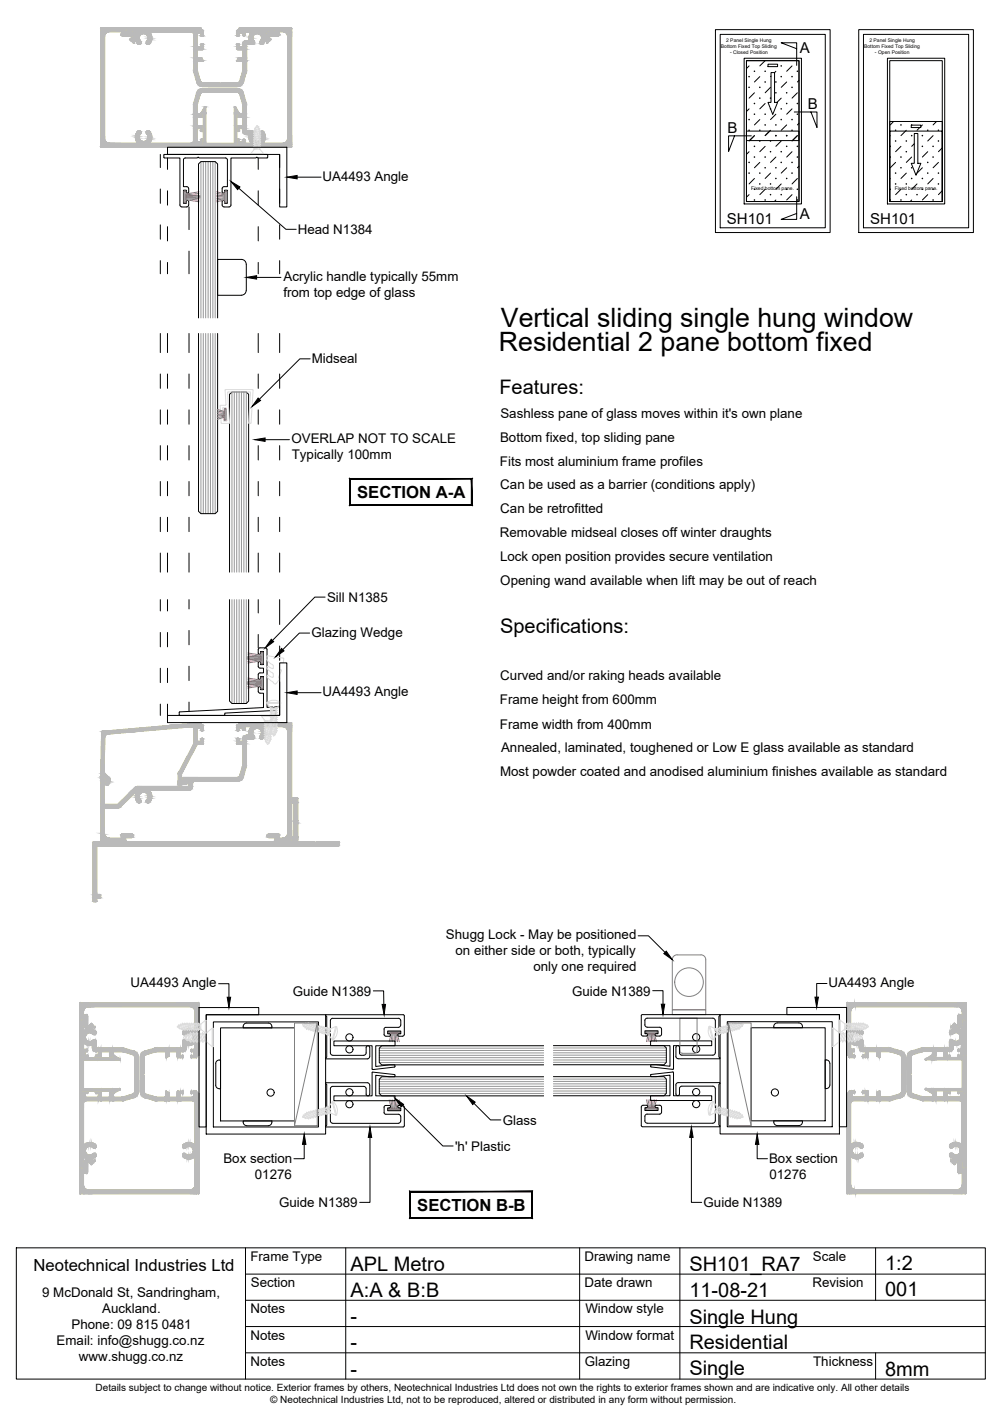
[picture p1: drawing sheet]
<svg xmlns="http://www.w3.org/2000/svg" width="210mm" height="297mm" viewBox="0 0 210 297" stroke-linecap="round" stroke-linejoin="round" font-family="sans-serif">
<defs><g id="words">
<g font-size="5.6">
<text x="104.9" y="68.5">Vertical sliding single hung window</text>
<text x="104.5" y="73.6">Residential 2 pane bottom fixed</text>
</g>
<g font-size="4.2">
<text x="104.6" y="82.5">Features:</text>
<text x="104.8" y="132.6">Specifications:</text>
<text x="73.4" y="266.2">APL Metro</text>
<text x="144.4" y="266.2">SH101_RA7</text>
<text x="185.4" y="265.9">1:2</text>
<text x="73.4" y="271.7">A:A &amp; B:B</text>
<text x="144.4" y="271.6">11-08-21</text>
<text x="185.4" y="271.6">001</text>
<text x="73.4" y="277.2">-</text>
<text x="144.4" y="277.2">Single Hung</text>
<text x="73.4" y="282.7">-</text>
<text x="144.4" y="282.6">Residential</text>
<text x="73.4" y="288.2">-</text>
<text x="144.4" y="288.1">Single</text>
<text x="185.4" y="288.2">8mm</text>
</g>
<g font-size="3.5">
<text x="74.8" y="104.3">SECTION A-A</text>
<text x="87.4" y="253.6">SECTION B-B</text>
<text x="7" y="266.3">Neotechnical Industries Ltd</text>
</g>
<g font-size="3.1">
<text x="167.5" y="11.2">A</text>
<text x="169.2" y="22.8">B</text>
<text x="152.4" y="27.9">B</text>
<text x="152.3" y="46.9">SH101</text>
<text x="167.5" y="46">A</text>
<text x="182.3" y="46.9">SH101</text>
</g>
<g font-size="2.8">
<text x="67.6" y="37.8">UA4493 Angle</text>
<text x="62.4" y="49">Head N1384</text>
<text x="59.4" y="58.8">Acrylic handle typically 55mm</text>
<text x="59.4" y="62.2">from top edge of glass</text>
<text x="65.3" y="76.1">Midseal</text>
<text x="104.8" y="87.5">Sashless pane of glass moves within it's own plane</text>
<text x="61.1" y="92.8">OVERLAP NOT TO SCALE</text>
<text x="104.7" y="92.5">Bottom fixed, top sliding pane</text>
<text x="61.1" y="96.2">Typically 100mm</text>
<text x="104.7" y="97.5">Fits most aluminium frame profiles</text>
<text x="104.8" y="102.5">Can be used as a barrier (conditions apply)</text>
<text x="104.8" y="107.5">Can be retrofitted</text>
<text x="104.7" y="112.5">Removable midseal closes off winter draughts</text>
<text x="104.7" y="117.5">Lock open position provides secure ventilation</text>
<text x="104.8" y="122.5">Opening wand available when lift may be out of reach</text>
<text x="68.5" y="126.1">Sill N1385</text>
<text x="65.3" y="133.4">Glazing Wedge</text>
<text x="104.8" y="142.5">Curved and/or raking heads available</text>
<text x="67.6" y="145.8">UA4493 Angle</text>
<text x="104.7" y="147.5">Frame height from 600mm</text>
<text x="104.7" y="152.6">Frame width from 400mm</text>
<text x="105" y="157.5">Annealed, laminated, toughened or Low E glass available as standard</text>
<text x="104.7" y="162.5">Most powder coated and anodised aluminium finishes available as standard</text>
<text x="93.4" y="196.8">Shugg Lock - May be positioned</text>
<text x="95.4" y="200.1">on either side or both, typically</text>
<text x="111.8" y="203.4">only one required</text>
<text x="27.4" y="206.8">UA4493 Angle</text>
<text x="61.3" y="208.6">Guide N1389</text>
<text x="119.8" y="208.5">Guide N1389</text>
<text x="173.6" y="206.7">UA4493 Angle</text>
<text x="105.3" y="235.6">Glass</text>
<text x="46.8" y="243.7">Box section</text>
<text x="95.3" y="241.1">'h' Plastic</text>
<text x="161.1" y="243.7">Box section</text>
<text x="53.4" y="247">01276</text>
<text x="161.2" y="247">01276</text>
<text x="58.5" y="252.9">Guide N1389</text>
<text x="147.4" y="252.9">Guide N1389</text>
<text x="52.4" y="264.1">Frame Type</text>
<text x="52.5" y="269.7">Section</text>
<text x="122.4" y="264.1">Drawing name</text>
<text x="122.4" y="269.6">Date drawn</text>
<text x="170.2" y="269.6">Revision</text>
<text x="170.3" y="264.2">Scale</text>
<text x="8.8" y="271.8">9 McDonald St, Sandringham,</text>
<text x="21.4" y="275.1">Auckland.</text>
<text x="52.5" y="275.1">Notes</text>
<text x="122.6" y="275.1">Window style</text>
<text x="11.9" y="281.8">Email: info@shugg.co.nz</text>
<text x="15" y="278.5">Phone: 09 815 0481</text>
<text x="52.5" y="280.6">Notes</text>
<text x="122.6" y="280.7">Window format</text>
<text x="16.5" y="285.2">www.shugg.co.nz</text>
<text x="52.5" y="286.1">Notes</text>
<text x="122.5" y="286.2">Glazing</text>
<text x="170.3" y="286.1">Thickness</text>
</g>
<g font-size="2.1">
<text x="20" y="291.4">Details subject to change without notice. Exterior frames by others, Neotechnical Industries Ltd does not own the rights to exterior frames shown and are indicative only. All other details</text>
<text x="56.6" y="293.9">© Neotechnical Industries Ltd, not to be reproduced, altered or distributed in any form without permission.</text>
</g>
<g font-size="1">
<text x="151" y="10.1">Bottom Fixed Top Sliding</text>
<text x="152.1" y="8.8">2 Panel Single Hung</text>
<text x="152.9" y="11.3">- Closed Position</text>
<text x="181" y="10">Bottom Fixed Top Sliding</text>
<text x="182.1" y="8.7">2 Panel Single Hung</text>
<text x="183.3" y="11.2">- Open Position</text>
<text x="157.4" y="39.7">Fixed bottom pane.</text>
<text x="187.4" y="39.7">Fixed bottom pane.</text>
</g>
</g></defs>
<!-- layer: APL Notes -->
<g fill="#000" stroke="#000" stroke-width=".21">
<path d="M98.7 100.4v5.3l.2 .2zM98.7 100.4l.2-.2v5.7zM73.4 100.4h25.3l.2-.2zM73.2 100.2h25.7l-25.5 .2zM73.2 100.2l.2 5.5v-5.3zM73.2 100.2l.2 5.5-.2 .2zM73.4 105.7l-.2 .2 25.5-.2zM73.2 105.9l25.5-.2 .2 .2z"/>
<path d="M111.4 249.7v5.3l.1 .2zM111.4 249.7l.1-.2v5.7zM86 249.7h25.4l.1-.2zM85.8 249.5h25.7l-25.5 .2zM85.8 249.5l.2 5.5v-5.3zM85.8 249.5l.2 5.5-.2 .2zM85.8 255.2l25.6-.2h-25.4zM85.8 255.2l25.6-.2 .1 .2z"/>
</g>
<!-- layer: Glass -->
<g fill="#fff" stroke="#fff" stroke-width=".21">
<path d="M45.6 54.3l5.2 .1zM45.6 54.3l5.2 .1z"/>
<path d="M45.6 54.4h5.3zM45.6 54.4h5.3z"/>
<path d="M45.6 54.4l5.5 .1zM45.6 54.4l5.5 .1z"/>
<path d="M45.6 54.5l5.6 .1zM45.6 54.5l5.6 .1z"/>
<path d="M45.6 54.6l5.8 .1-.2-.1zM45.6 54.6l5.8 .1h-5.8z"/>
<path d="M45.6 54.7l5.8 .1v-.1zM45.6 54.7l5.8 .1h-5.8z"/>
<path d="M45.6 54.8l5.9 .2-.1-.2zM45.6 54.8l5.9 .2h-5.9z"/>
<path d="M45.6 55l6 .2-.1-.2zM45.6 55l6 .2h-6z"/>
<path d="M45.6 55.2l6 .2v-.2zM45.6 55.2l6 .2h-6z"/>
<path d="M45.6 55.4l6 5.4v-5.4zM45.6 55.4l6 5.4h-6z"/>
<path d="M45.6 60.8l6 .2v-.2zM45.6 60.8l6 .2h-6z"/>
<path d="M45.6 61l5.9 .2 .1-.2zM45.6 61l5.9 .2h-5.9z"/>
<path d="M45.6 61.2l5.8 .1 .1-.1zM45.6 61.2l5.8 .1h-5.8z"/>
<path d="M45.6 61.3l5.8 .2v-.2zM45.6 61.3l5.8 .2h-5.8z"/>
<path d="M45.6 61.5l5.6 .1 .2-.1zM45.6 61.5l5.6 .1h-5.6z"/>
<path d="M45.6 61.6h5.6zM45.6 61.6l5.5 .1z"/>
<path d="M45.6 61.7h5.5zM45.6 61.7l5.3 .1z"/>
<path d="M45.6 61.8h5.3zM45.6 61.8h5.2z"/>
<path d="M45.6 61.8h5.2zM45.6 61.8l5 .1z"/>
</g>
<g fill="none" stroke="#000" stroke-width=".21">
<path d="M45.6 54.3h5a1.04 1.04 0 0 1 1 1.1v5.4a1.01 1.01 0 0 1-1 1l-5 .1zM41.6 69.9v37.2l.5 .5h3l.5-.5v-37.2M41.6 66.6v-32.3l.5-.4h3l.5 .4v32.3M48.1 119.9v-37.3l.5-.5h3l.5 .5v37.3M48.1 125.6v21.3l.5 .5h3l.5-.5v-21.3M69.9 218.1h12.9v1h-4.1v4.3l2.9-.3h1.1l.1 .3-.2 .1-4.6 .5-.1-4.9h-8zM113.9 219.1h-33.9l-.5 .5v3l.5 .5h33.9M115.9 219h23.2l.5 .5v3l-.5 .5h-23.2M69.9 229.6h8l.1-5 4.6 .5 .2 .1-.1 .4-4-.4v4.4h4.1v1h-12.9zM113.9 225.6h-33.9l-.5 .5v3l.5 .5h33.9M115.9 225.5h23.2l.5 .5v3l-.5 .5h-23.2M136.3 223.4l.1 .1"/>
<path d="M136.3 223.4v-.4l4 .4v-4.4h-4v-1h12.8v1h-8v4.9l-.2 .1M136.4 225.1l-.1 .1M136.4 223.5l4.6 .5M140.9 224.5l.2 .2v4.8h8v1h-12.8v-1h4v-4.3l-4 .3v-.3M141 224.6l-4.6 .5"/>
<circle cx="73.2" cy="219.8" r=".75"/>
<circle cx="73.2" cy="217.3" r=".75"/>
<circle cx="145.8" cy="217.3" r=".75"/>
<circle cx="145.8" cy="219.8" r=".75"/>
<circle cx="73.2" cy="231.3" r=".75"/>
<circle cx="73.2" cy="228.8" r=".75"/>
<circle cx="145.8" cy="231.3" r=".75"/>
<circle cx="145.8" cy="228.8" r=".75"/>
</g>
<!-- layer: APL Joinery -->
<g fill="none" stroke="#ff0" stroke-width=".21">
<path d="M26.4 6l-.1-.2h-5.1l-.1 .2v24.7M26.5 6l-.2 .7h1.3a.37 .37 0 0 1 .4 .4 .37 .37 0 0 1-.4 .4h-2.1l-.1-.3 .1-.5h-2.6a.97 .97 0 0 0-1 .9v21.4a1.01 1.01 0 0 0 1 1h5.7M26.6 6.5l.1 .2 1.7-.1 .2 .2v.3h-.5v.2l-.9 1 .8 .7M31.4 6.8a1.49 1.49 0 0 1-.5 2.5 .39 .39 0 0 1-.1-.7 .95 .95 0 0 0-.2-1.4 .95 .95 0 0 0-1.3 .2 .95 .95 0 0 0 .2 1.4 .43 .43 0 0 1-.3 .5 .43 .43 0 0 1-.5-.3l-.4-.5-.2 .5h-.2M31.5 6.6l-.1 .2M31.5 6.7h8.5M40 6.6l.5 .3v.2v7.7l.7 2.4M41.2 19.5l-.6 2.1M41.2 17.2a1.3 1.3 0 0 0 1.3 .9M41.3 14.8l.7 2.2 .3 .3h3.6l.2 .3 .2-.3h3.4M42 19.7a7.1 7.1 0 0 0-.7 4l.1 .1M42.1 6l-.1-.2h-15.3l-.1 .7"/>
<path d="M42.1 6v.3l.5 .2v.9l-.3 .2-.2-.2v-.4h-.7v2.7h.7l.1-.5h.3l.1 1.1-.1 .1M42.4 18.5a1.3 1.3 0 0 0-1.2 1M42.4 19.3l-.4 .4M42.5 18.5h7.2a1.3 1.3 0 0 1 1.2 1M42.5 19.4h3.4l.2-.3 .2 .3h3.4M42.5 10.4h-1.1v1.7h.8l.4 .6-1.2 .2v1.9M42.5 18.1h7.2M49.7 19.3l.5 .4M49.7 6.3l-.1 .2 .1 1h.3l.1-.5h.8l.1 .5M49.7 10.4h1.2v1.7h-1l-.3 .6 .1 .1M49.7 12.8h1M50.2 19.7a7.3 7.3 0 0 1 .6 4"/>
<path d="M50.7 12.8l.2 .2-.1 1.9M50.8 14.9l-.6 2.1-.5 .3M50.9 9.3v.4h-.8l-.1-.5h-.3l-.1 1.1 .1 .1M51 19.5l.6 2.2v5.7h1.3M51 17.2a1.3 1.3 0 0 1-1.3 .9M51.6 15.1l-.6 2.1M52.2 8.3l-.1 .2a.92 .92 0 0 0-1.2 .8M52.5 6.8v-.2l-1.2 .1v.7l-.3 .1M52.6 6.8a1.73 1.73 0 0 0-.4 1.5M52.9 9.3h-1.2l-.1 5.8M55.4 7.1h.5v.2l.8 .9M55.9 8.7l-.3-.2-.4 .5a.42 .42 0 0 1-.5 .2 .42 .42 0 0 1-.2-.6 .94 .94 0 0 0-.1-1.3 .94 .94 0 0 0-1.3 .1 .94 .94 0 0 0 .2 1.3l-.1 .5-.3 .1"/>
<path d="M55.9 8.7v.3M56.7 8.2v.1M56.7 8.3l-.7 .7-.1-.1M57.4 6l-.2-.2h-7l-.1 .5h-.4M57.4 6.5l-.2 .1-1.8 .1-.1 .2 .1 .2M57.4 6v.5M57.5 6l.2 .7h-1.4a.38 .38 0 0 0-.3 .4 .38 .38 0 0 0 .4 .4h1.9l.3-.3M58.6 7.2l-.2-.5 .8-.1a1.01 1.01 0 0 1 1 1v21.4a1.01 1.01 0 0 1-1 1h-3.9M61.1 6l-.1-.2h-3.4l-.1 .2M61.1 6v24.7M21.1 30.7l.1 .1h20.8l.1-.1M28.7 29.8l-.1 .2"/>
<path d="M29.4 28a.38 .38 0 0 0 0-.5 .38 .38 0 0 0-.5 0 1.72 1.72 0 0 0-.2 2.3M29.4 28.1a.92 .92 0 0 0 0 1.3 .92 .92 0 0 0 1.3 0 .92 .92 0 0 0 0-1.3M31.3 27.5a.39 .39 0 0 0-.6 0 .39 .39 0 0 0 0 .5M31.3 27.5a2.31 2.31 0 0 1 .2 2.5M31.5 30h8.5M40.6 21.6l-.1 7.9-.2 .4-.3 .1M41.5 23.8h1M42.1 27.3l.2 .2 .3-.2M42.1 29.3l.2-.2 .3 .2v.9l-.2 .1M42.1 27.3v-.3h-.8v2.7h.8v-.4M42.2 24.6h-.9v1.7h1.2M42.2 30.7l.1 .1"/>
<path d="M42.3 23.8h.3v6.7h-.3M42.3 24.5l-.1 .1M42.3 30.5l-.1 .2M42.4 23.8l.1 .2M42.4 26.3l.2 .1M42.5 30.3h-.4v.4M42.6 26.4v.9M42.6 24l-.3 .5M42.9 22.4l-.7 1.2v.1M42.9 22.4h.2M43.1 22.4v7.6h6v-7.6M49.1 22.4h.2l.7 1.2-.1 .1"/>
<path d="M49.6 27.3l.2 .2 .3-.2M49.6 26.4v.9M49.9 24.5l.1 .1M49.9 23.8h-.3v6.7h.3l.1 .2M50 30.7l-.1 .1h-7.6M50 24.6h.8v1.7h-1.1l-.1 .1M50.1 29.3l-.3-.2h-.1l-.1 1.1 .5 .1v.4M50.1 29.3v.4h.7l.1-.5h.3l.1 .8h1.1M50.1 27.3v-.3h.7a1.05 1.05 0 0 0 1.3 1.2l.1 .1a1.73 1.73 0 0 0 .3 1.5M50.1 30.7l.1 .1h10.8l.1-.1M50.8 23.7l-.1 .1-1.1 .1 .3 .6M52.5 29.8l-.1 .2"/>
<path d="M52.9 27.4l.4 .2-.1 .4M53.2 28.1a.92 .92 0 0 0 0 1.3 .92 .92 0 0 0 1.3 0 .92 .92 0 0 0 0-1.3M54.5 28a.39 .39 0 0 1 0-.5 .39 .39 0 0 1 .6 0 1.94 1.94 0 0 1 .1 2.4l.1 .1M40.1 152.3l-17.5 1.5a.75 .75 0 0 0-.7 .7l-.1 7M40.1 152.2a.5 .5 0 0 1 .5 .5M40.6 152.7v2.9M40.6 155.6l-3.2 6.2M42.1 151.5l-.2-.1-20.6 1.8-.2 9.6 .1 .1M42.1 151.5v.4h.4M42.4 151.9l.2 .1-.1 1.1h-.3l-.1-.6h-.8v2.8h.8l.1-.6h.3l.1 1.1-.2 .1M42.5 155.9h-1.2l-3.3 6.2v1.4h1.1a.33 .33 0 0 1 .3 .4 .33 .33 0 0 1-.3 .3h-1M50.1 154.9l-.3-.3-.1 .1-.1 1.2h1.2v4.4l-.6 2.2"/>
<path d="M50.1 152.9v-.4h.7l.2 .5M51 153h.2M52.1 154a.97 .97 0 0 0-1 .3 .97 .97 0 0 0-.3 1h-.7v-.4M52.5 152.4a1.79 1.79 0 0 0-.3 1.5l-.1 .1M52.5 152.4l-.1-.2h-1.1l-.1 .8M52.9 154.8h-1.3v5.8M59.2 152.2a1.01 1.01 0 0 1 1 1M59.2 152.2l-4 .1a1.83 1.83 0 0 1-.3 2.5 .4 .4 0 0 1-.4-.2 .4 .4 0 0 1 0-.5 .94 .94 0 0 0-.1-1.3 .94 .94 0 0 0-1.3 .1 .94 .94 0 0 0 .2 1.4l-.1 .4-.3 .1M60.2 153.2v21.4a1.01 1.01 0 0 1-1 1h-.8l.2-.6-.2-.3h-2.1a.37 .37 0 0 0-.3 .4 .37 .37 0 0 0 .3 .4h1.4l-.2 .7M61.1 151.5l-.1-.1h-10.8l-.1 .5-.5 .1 .1 1.1h.1l.3-.2M61.1 151.5v24.7M19.6 176.4l-.1 .1v12.3l.1 .1"/>
<path d="M21.2 162.9l-.1 .1v13.2l.1 .1M21.2 162.9h.6M21.2 176.4h5.1M21.2 162.9l.6-.2 .7 .7M21.8 161.5l.2 .5M21.9 174.6a1.01 1.01 0 0 0 1 1h2.6l-.1-.7 .1-.2h2.1a.37 .37 0 0 1 .3 .4 .37 .37 0 0 1-.3 .4h-1.3l.1 .7-.1 .1M21.9 162.9l.4 .4M22 162.1l.9 .8M22.3 163.3v.3l-.4 .8v4.1h2.7l3.7-3.5M22.4 163.4l.1 .1M22.5 163.5l-.4 .7 .3 .3 .3-.2M22.9 162.9l.1 .2a1.15 1.15 0 0 1-.3 1.2"/>
<path d="M24.6 169.3h-2.7v5.3M28.2 166.1h.2a2.03 2.03 0 0 0 .6 2.1 .39 .39 0 0 0 .5-.2 .39 .39 0 0 0-.1-.5 .95 .95 0 0 1 .1-1.4 .95 .95 0 0 1 1.4 .2 .95 .95 0 0 1-.3 1.4 .39 .39 0 0 0 .2 .4 .39 .39 0 0 0 .5 0M28.2 166.1l-3 3-.6 .2M28.9 164.7l-.7 .3M31.4 165.8a1.72 1.72 0 0 1-.1 2.3M37.3 162.1v2.2M37.4 161.8l-.1 .3M38 164.2a.37 .37 0 0 1-.3 .4 .37 .37 0 0 1-.4-.3M49.7 162.9h-11.4l-.2 .1 .1 .4 1.3 .1v1.2h-10.6M50.2 162.5l-.5 .3M51.6 160.6l-.7 2.1a1.35 1.35 0 0 1-1.2 1l-8.9-.1-.4 .3-.1 .3a1.03 1.03 0 0 1-.8 1.3h-8l-.1 .3M57.5 176.2l.1 .1"/>
<path d="M57.6 176.4h3.4M61.1 176.2l-.1 .1M61.1 167.3l1.2-.1 .1 .1v4.7l-.2 .2 .2 .2v4h3.5l.2 .2 .2-.2h4.7l.1 .6M61.1 168l.5 .2v7.2h-.5v1h-41.5M71.1 177l-.1 .2h-50.7v10.2l.8 .1-.1 .6-.7 .1-.1 .7M19.6 188.9h.6M16.7 213.9v7l.1 .1M16.7 210.2v3.3l.1 .2 .8-.2v1.3M17.4 213.8l.1 .1M17.4 213.8l-.7 .1M17.5 218.7l.2-.1a1.73 1.73 0 0 0 1.5 .4M17.5 218.7v1.1h.8v.4l-.1 .1"/>
<path d="M17.5 213.9v1.7l.1 .2h.3l.1-.5h.2l.9-.9 .8 .7-.1 .2M17.6 214.8a.37 .37 0 0 0 .4 .4 .37 .37 0 0 0 .3-.4M18.3 212.8l-.2-.2-.6 .1v-.8a.97 .97 0 0 1 1-1h21.3a1.01 1.01 0 0 1 1 1v4a2.31 2.31 0 0 0-2.5 .1M18.3 212.8v2M19.2 219l.1 .1M19.4 219.1a.92 .92 0 0 0 .8 1.2M19.4 216.6a.92 .92 0 0 0-1.3 0 .92 .92 0 0 0 0 1.3 .92 .92 0 0 0 1.3 0M19.5 217.9l.3-.1 .3 .3 .1 1.4h5.5M19.8 215.3l-.5 .1 .5 .5a.41 .41 0 0 1 .3 .5 .41 .41 0 0 1-.4 .3l-.2-.1M25.7 219.5l2.4 .7a1.27 1.27 0 0 1 .9 1.2v7.3a1.3 1.3 0 0 1-.9 1.2l-2.4 .7M32.7 219.5l-2.4 .7a1.3 1.3 0 0 0-.9 1.2v7.3a1.3 1.3 0 0 0 .9 1.2M38.4 216.1a.39 .39 0 0 0 0 .5 .39 .39 0 0 0 .5 0 .92 .92 0 0 1 1.3 0 .92 .92 0 0 1 0 1.3 .92 .92 0 0 1-1.3 0"/>
<path d="M38.9 217.9l-.3-.1-.3 .3-.1 1.4h-5.5M39 219.5a.9 .9 0 0 1-1.2 .8v.8h.5v.4l-1 .1M39 219.1l.2-.1a1.88 1.88 0 0 0 1.5-.4l.1 .1v1.1l-.7 .1 .1 .4M39 219.1v.4M41.6 210.1l.1 .1M41.6 210.1h-24.8l-.1 .1M41.7 210.2v10.7l-.1 .2M178.2 215.8l.2 .1M178.4 218.6l-.2 .1v1.1l.8 .1-.1 .3-.4 .1v.7h.4l.2 .3-.2 .2h-.9M178.4 215.9a1.49 1.49 0 0 1 2.4 .5 .39 .39 0 0 1-.7 .2M178.4 218.6a1.73 1.73 0 0 0 1.5 .3M179.2 210.9a1.01 1.01 0 0 0-1 1v3.9"/>
<path d="M179.2 210.9h21.4M179.9 218.9l.1 .2a.96 .96 0 0 0 .8 1.2M180.1 216.6a.92 .92 0 0 0-1.3 0 .92 .92 0 0 0 0 1.3 .92 .92 0 0 0 1.3 0M180.1 217.9l.5-.1 .2 .4M180.8 218.2v1.3h5.8M186.6 219.5l2.1 .7M199.5 215.3l.2 .1-.1 .2M199.6 217.9l-.3-.1-.4 .2v1.5h-5.7l-2.2 .6a1.27 1.27 0 0 0-1 1.3v7.2a1.3 1.3 0 0 0 1 1.3l2.3 .7M199.6 215.6l-.4 .3a.42 .42 0 0 0-.3 .6 .42 .42 0 0 0 .7 .1 .92 .92 0 0 1 1.3 0 .92 .92 0 0 1 0 1.3 .92 .92 0 0 1-1.3 0M199.7 219.5a.92 .92 0 0 1-1.2 .8v.7h.3M199.8 218.9l-.1 .1v.5M200 214.4l-.9 .7 .4 .2"/>
<path d="M200 214.4l.9 .9h.2v.4l.3 .1 .1-.2M200.6 210.9a1.01 1.01 0 0 1 1 1v.8l-.6-.2M200.7 214.8a.37 .37 0 0 0 .4 .3 .37 .37 0 0 0 .3-.3M200.7 212.8v2M201 212.5l-.3 .3M201.3 218.5a1.73 1.73 0 0 1-1.5 .4M201.4 218.6h.1M201.6 218.7v1.1l-.9 .1 .1 .3 .4 .1v.7l-.5 .1-.1 .2 .2 .2M202.2 213.7l.2 .2-.1 7-.1 .1M202.2 210l.2 .1-.1 3.4-.1 .1-.7-.1v1.3M202.2 213.7l-.6 .2v1.7M202.2 210l-24.8 .1-.1 10.8 .6 .1 .1 .5"/>
<path d="M16.8 221.1h.4l.1 .4M16.9 228.9l.2-.3h6.6l.1 .3M16.9 221.2l-.2 .1v7.5l.2 .1M17.3 221.6h.9M18.2 229l.3-.2-.1-.2-1.1-.1-.1 .6-.5 .1v15.2l.7 .1M18.2 229.1h-.4v.7h2.8v-.7h-.4M18.2 220.3h-.4v.8h.4l.3 .2-.3 .2M20 239.8a.39 .39 0 0 1 0 .6 .39 .39 0 0 1-.5 0M20.2 220.3h.4v.8h-.4l-.2 .2 .2 .2M20.2 221.6h.9M21.2 228.7l-1-.2-.2 .3 .2 .2M21.2 221.4l-.1 .1"/>
<path d="M23.7 228.7l-.1-.2-.6 .4-.1 .9h-1.7v-1.1M23.7 221.4l-.2 .1-.5-.3-.1-.9h-1.7v1.1M23.7 228.7v1.1h2.1M23.8 228.9l.2 .1M24 221.1l-.2 .1-.1 .4h-6.6l-.2-.4M24 221.1l1.1 .7v.2M25.1 222h-7.6v6.1h7.7l-.1 .2-1.1 .7M25.6 220.3l2.2 .6M25.6 220.3h-1.9v1.1M25.7 230.6h-7.7l-.5 .2v8.9a2.37 2.37 0 0 1 2.5 .1M27.8 220.9l.4 .5v3.5l.2 .2-.2 .2v3.4l-.4 .5M27.8 229.2l-2 .6"/>
<path d="M30.3 229.9l2.4 .7M32.7 230.6h7.7M34.7 220.4l-.1-.1a7 7 0 0 0-4 .7l-.4 .4v3.5l-.2 .2 .2 .2v3.4l.4 .5a7.1 7.1 0 0 0 4 .6l.1-.1M34.7 220.4v1l.2 .1M35.4 228.9v.1M35.4 228.9l-.7-.3v1.1M35.4 221.3l-.5 .3M35.4 221.1v.1M35.4 221.2v-.9h1.7v1.1l.2 .1M37.3 228.6l-.2 1.2h-1.7v-.8M37.3 228.6h1v.4l-.5 .1v.7h2.7v-.7l-.5-.1v-.4h1.1l.1 .1M40.2 220.3h.3v.8h-.5v.4l1.1 .1"/>
<path d="M40.3 230.6l.5 .3v.2v8.6a1.83 1.83 0 0 0-2.5 .3 .39 .39 0 0 0 .1 .5 .39 .39 0 0 0 .5-.1M41.2 221.4l-.1 .1M41.2 228.7v.4h.4M41.6 229.1l.1 .1v20.7M41.6 221.1h-.4v.3M177.3 229.2v20.7l.2 .1M178 228.5l-.1 .5-.6 .1M178 228.5l1 .1v.3l-.5 .1v.8h2.7v-.8l-.5-.1-.1-.1 .3-.3 .9 .1 .1 1.2h1.7v-.9M178.4 239.7a1.49 1.49 0 0 1 2.4 .5 .39 .39 0 0 1-.7 .2M180.8 220.3h.4v.7l-.5 .1-.1 .2 .3 .2h.9l.1-1.2h1.7v.9l.6 .3M183.7 228.8l-.1 .1M184.2 228.6l.2 .1 .1 1.1"/>
<path d="M184.2 228.5l-.5 .3M184.5 220.3l-.2 1.1-.1 .1M184.5 229.8h1.8M186.4 220.3h-1.9M186.4 229.8h-.1M186.4 220.3l2.1 .6 .3 .3 .1 3.6 .2 .2-.2 .2-.1 3.7-.3 .2-2.1 .7M186.6 230.5l-7.9 .1-.4 .2-.1 8.8 .2 .1M188.7 220.2a1.3 1.3 0 0 1 .9 1.2v7.3a1.3 1.3 0 0 1-.9 1.2M188.7 229.9l-2.1 .7M193.4 230.6h7.6l.5 .2v.3M193.4 220.3l-2.2 .6-.3 .3v3.6l-.2 .2 .2 .2v3.6l.3 .3 2.2 .7M193.4 220.3h1.9l.1 1.1 .1 .1"/>
<path d="M194 228l-.1 .2 1.2 .7M194 222h7.6v6h-7.6M196.1 228.9l-.7-.4-.1 1.2-1.9 .1M197.9 221.5l-.1-1.2h-1.7v.9l-.5 .3M197.9 221.5h.9M198.8 228.5l.3 .3-.3 .2M198.8 221l.3 .3-.3 .2M198.8 229h-.3v.8h2.7v-.8l-.5-.1-.1-.1 .2-.3h.9l.2 .5h.3M198.8 228.5l-1 .1v1.2h-1.7v-.9M200.8 221.5h.9M201.3 239.7a1.49 1.49 0 0 0-2.4 .5 .39 .39 0 0 0 .7 .1M201.5 239.6l-.1 .1"/>
<path d="M201.6 231.1v8.5M202.1 221.1l-.1 .4h-6.6l-.3-.4-1.2 .7 .1 .2M202.1 228.9l-.1-.4h-6.6l-.2 .4h-.1M202.1 221.2h.1M202.1 228.9h.1M202.2 221.1l.1 .2 .1 7.5-.2 .1M202.2 229l.1 .1M202.2 221h-.3l-.2 .5M202.4 229.2v15.2M16.7 249.9l.1 .1 24.8 .1M19.4 240.4a.92 .92 0 0 0-1.3 0 .92 .92 0 0 0 0 1.3 .92 .92 0 0 0 1.3 0M19.5 241.7a.39 .39 0 0 1 .5 0 .39 .39 0 0 1 0 .6l-.7 .4 .1 .3h.4"/>
<path d="M19.8 243l.1 .2M19.9 243.2l-.8 .7-.9-.9h-.2v-.4l-.4-.1-.1 .2v1.7l-.1 .1M38.9 240.4a.95 .95 0 0 1 1.4 .1 .95 .95 0 0 1-.2 1.4 .95 .95 0 0 1-1.4-.3 .4 .4 0 0 0-.4 .2 .4 .4 0 0 0 0 .5 2.31 2.31 0 0 0 2.5 .1v.1M40.8 242.5v5.7a1.01 1.01 0 0 1-1 1h-21.3a.97 .97 0 0 1-1-1v-2.6l.6 .2 .2-.3v-2a.36 .36 0 0 0-.3-.3 .36 .36 0 0 0-.4 .4v1.3l-.8-.2-.1 .1v5.1M41.7 249.9l-.1 .1M177.5 250h24.7M178.4 242.4l-.2 .1v5.7a1.01 1.01 0 0 0 1 1h21.4a1.01 1.01 0 0 0 1-1v-2.6l-.6 .2M180.1 240.4a.92 .92 0 0 0-1.3 0 .92 .92 0 0 0 0 1.3 .92 .92 0 0 0 1.3 0M180.1 241.7a.39 .39 0 0 1 .6 0 .39 .39 0 0 1 0 .5 1.72 1.72 0 0 1-2.3 .2M199 242.2l.7 .5-.2 .3M199.5 243l-.4 .1 .8 .7h.1M199.6 240.4a.95 .95 0 0 1 1.3 .1 .95 .95 0 0 1-.2 1.4 .95 .95 0 0 1-1.3-.3 .39 .39 0 0 0-.5 .2 .39 .39 0 0 0 .1 .4"/>
<path d="M200.7 243.5a.37 .37 0 0 1 .4-.4 .37 .37 0 0 1 .3 .4M200.7 245.5l.3 .2M200.7 243.5v2M201.5 243.5v1.4l.7-.2 .2 .1-.1 5.1-.1 .1M201.5 242.7l-.1-.2h-.3v.5h-.2l-.9 .8M201.6 244.4l.6 .1M201.6 242.7v1.7M202.3 244.4l-.1 .1"/>
</g>
<!-- layer: APL Hatch -->
<g fill="#bababa" stroke="#bababa" stroke-width=".21">
<path d="M31 9.3h.1z"/>
<path d="M54.7 9.3h.2z"/>
<path d="M42.3 9.1h.1z"/>
<path d="M42.3 7.6h.1z"/>
<path d="M26.6 5.9h15.5z"/>
<path d="M26.7 5.8h15.3z"/>
<path d="M49.8 29.1h.1z"/>
<path d="M49.8 27.6h.1z"/>
<path d="M54.8 27.4h.1z"/>
<path d="M31 27.4h.1z"/>
<path d="M29.1 27.4h.1z"/>
<path d="M50.2 151.4h10.8z"/>
<path d="M50.1 151.4h11z"/>
<path d="M49.7 151.9h11.4z"/>
<path d="M49.8 153.1h.1z"/>
<path d="M52.1 154h1z"/>
<path d="M49.8 154.7h.1z"/>
<path d="M54.7 154.8h.2z"/>
<path d="M49.6 155.9h2z"/>
<path d="M49.7 155.9h1.9z"/>
<path d="M49.8 162.9h1.1z"/>
<path d="M21.2 162.9h.6z"/>
<path d="M28.4 164.9h11.9z"/>
<path d="M29.1 168.2h.1z"/>
<path d="M30.9 168.2h.2z"/>
<path d="M21.1 176.3h5.4z"/>
<path d="M21.1 176.3h5.3z"/>
<path d="M61.1 168.1h1.3z"/>
<path d="M61.2 168.2h1.2z"/>
<path d="M61.2 175.4h1.2z"/>
<path d="M41.3 151.5h.8z"/>
<path d="M36 151.9h6.6z"/>
<path d="M40.2 152.3h2.4z"/>
<path d="M21.2 162.9h.1z"/>
<path d="M22.4 164.5h.1z"/>
<path d="M37.5 164.6h.3z"/>
<path d="M42.3 30.5h7.6z"/>
<path d="M42.9 22.3h.1z"/>
<path d="M20.1 241.9v.1z"/>
<path d="M20.1 216.3v.1z"/>
<path d="M20 228.7v.2z"/>
<path d="M20 221.2v.2z"/>
<path d="M19.9 215.1v.2z"/>
<path d="M18.5 221.2v.2z"/>
<path d="M39.9 228.8v.1z"/>
<path d="M38.4 228.8v.1z"/>
<path d="M38.2 216.3v.1z"/>
<path d="M38.2 240.1v.1z"/>
<path d="M38.2 241.9v.1z"/>
<path d="M38.2 241.9v.2z"/>
<path d="M25.2 221.9v.1z"/>
<path d="M198.9 240v.1z"/>
<path d="M198.9 216.2v.2z"/>
<path d="M199.1 228.7v.1z"/>
<path d="M200.6 228.7v.1z"/>
<path d="M202.3 229.1v15.4z"/>
<path d="M179.1 221.2v.1z"/>
<path d="M180 218v1z"/>
<path d="M180.6 221.2v.1z"/>
<path d="M180.8 240.1v.1z"/>
<path d="M180.8 241.9v.2z"/>
<path d="M193.8 228.1v.1z"/>
<path d="M42.2 18.1h7.5zM42.2 18.1h7.8z"/>
<path d="M42 18.1h8zM42 18.1h8.2z"/>
<path d="M41.8 18l8.4 .1zM41.8 18h8.6l-.2 .1z"/>
<path d="M41.6 17.8l.2 .2h8.6zM41.6 17.8h9l-.2 .2z"/>
<path d="M41.4 17.6l.2 .2h9zM41.4 17.6h9.4l-.2 .2z"/>
<path d="M41.4 17.6h9.4zM41.4 17.6h9.4z"/>
<path d="M41.3 17.4l4.8 .2zM41.3 17.4l4.8 .2z"/>
<path d="M46.1 17.6h4.7l-4.6-.2zM46.2 17.4h4.7l-.1 .2z"/>
<path d="M41.3 17.3v.1h4.7zM41.3 17.3l4.7 .1z"/>
<path d="M46.3 17.3l-.1 .1h4.7zM46.3 17.3h4.6v.1z"/>
<path d="M41.3 17.3h1.2zM41.3 17.3h1.2z"/>
<path d="M49.8 17.3h1.1zM49.7 17.3h1.2z"/>
<path d="M41.3 17.3h1.1zM41.3 17.3h1.1z"/>
<path d="M49.8 17.3h1.1zM49.9 17.3h1z"/>
<path d="M41.2 17.3h1.1zM41.2 17.3h1.1z"/>
<path d="M49.9 17.3h1zM50 17.3h1z"/>
<path d="M41.2 17.2l1 .1zM41.2 17.2l1 .1z"/>
<path d="M50 17.3h1zM50.1 17.2h.9z"/>
<path d="M41.2 17.2h.9zM41.2 17.2h.9z"/>
<path d="M50.1 17.2h.9zM50.1 17.2h.9z"/>
<path d="M41.2 17.2h.9zM41.2 17.2h.9z"/>
<path d="M50.1 17.2h.9zM50.1 17.2h.9z"/>
<path d="M41.2 17.1l.9 .1zM41.2 17.1l.9 .1z"/>
<path d="M50.2 17.1l-.1 .1h.9zM50.2 17.1h.8z"/>
<path d="M41.2 17l.8 .1zM41.2 17l.8 .1z"/>
<path d="M50.2 17l.8 .1zM50.2 17h.8z"/>
<path d="M40.6 15.1l.6 1.9h.8zM40.6 15.1h.8l.6 1.9z"/>
<path d="M50.8 15.1l-.6 1.9h.8zM50.8 15.1h.8l-.6 1.9z"/>
<path d="M40.5 15l.1 .1h.8zM40.5 15h.9v.1z"/>
<path d="M50.8 15v.1h.8zM50.8 15h.8v.1z"/>
<path d="M40.5 14.9l.9 .1zM40.5 14.9l.9 .1z"/>
<path d="M50.8 14.9l.8 .1zM50.8 14.9l.8 .1z"/>
<path d="M40.5 14.8l.9 .1zM40.5 14.8l.9 .1z"/>
<path d="M50.9 14.8l.7 .1zM50.9 14.8h.8z"/>
<path d="M40.5 14.8h.9zM40.5 14.8h.9z"/>
<path d="M50.9 14.8h.8zM50.9 14.8h.8z"/>
<path d="M40.5 14.8h.9zM40.5 14.8h.9z"/>
<path d="M50.9 14.8h.8zM50.9 14.8h.8z"/>
<path d="M40.5 13v1.8h.9zM40.5 13h.9v1.8z"/>
<path d="M50.9 13v1.8h.8zM50.9 13h.8v1.8z"/>
<path d="M40.5 12.9l.9 .1zM40.5 12.9l.9 .1z"/>
<path d="M50.9 12.9l.8 .1zM50.9 12.9l.8 .1z"/>
<path d="M40.5 12.9h.9zM40.5 12.9h.9z"/>
<path d="M50.8 12.9h.9zM50.8 12.9h.9z"/>
<path d="M40.5 12.9h.9zM40.5 12.9h.9z"/>
<path d="M50.8 12.9h.9zM50.8 12.9h.9z"/>
<path d="M40.5 12.9h.9zM40.5 12.9h.9z"/>
<path d="M50.8 12.9h.9zM50.8 12.9h.9z"/>
<path d="M40.5 12.9h.9zM40.5 12.9h.9z"/>
<path d="M50.8 12.9h.9zM50.8 12.9h.9z"/>
<path d="M40.5 12.9h.9zM40.5 12.9h.9z"/>
<path d="M50.8 12.9h.9zM50.8 12.9h.9z"/>
<path d="M40.5 12.9h.9zM40.5 12.9h.9z"/>
<path d="M50.8 12.9h.9zM50.8 12.9h.9z"/>
<path d="M40.5 12.9h.9zM40.5 12.9h1z"/>
<path d="M50.8 12.9h.9zM50.8 12.9h.9z"/>
<path d="M40.5 12.8l1 .1zM40.5 12.8h1z"/>
<path d="M50.7 12.8l1 .1zM50.7 12.8l1 .1z"/>
<path d="M40.5 12.8h2zM40.5 12.8h2z"/>
<path d="M49.7 12.8h2zM49.7 12.8h2z"/>
<path d="M40.5 12.8h2zM40.5 12.8h2z"/>
<path d="M49.7 12.8h2zM49.7 12.8h2z"/>
<path d="M40.5 12.8h2zM40.5 12.8h2z"/>
<path d="M49.6 12.8h2.1zM49.6 12.8h2.1z"/>
<path d="M40.5 12.8h2zM40.5 12.8h2.1z"/>
<path d="M49.6 12.8h2.1zM49.6 12.8h2.1z"/>
<path d="M40.5 12.8h2.1zM40.5 12.8h2.1z"/>
<path d="M49.6 12.8h2.1zM49.6 12.8h2.1z"/>
<path d="M40.5 12.8h2.1zM40.5 12.8h2.1z"/>
<path d="M49.6 12.8h2.1zM49.6 12.8h2.1z"/>
<path d="M40.5 12.7l2.1 .1zM40.5 12.7h2.1z"/>
<path d="M49.6 12.7l2.1 .1zM49.6 12.7l2.1 .1z"/>
<path d="M40.5 12.7h2.1zM40.5 12.7h2.1z"/>
<path d="M49.6 12.7h2.1zM49.6 12.7h2.1z"/>
<path d="M40.5 12.7h2.1zM40.5 12.7h2.1z"/>
<path d="M49.6 12.7h2.1zM49.6 12.7h2.1z"/>
<path d="M40.5 12.7h2.1zM40.5 12.7h2.1z"/>
<path d="M49.6 12.7h2.1zM49.6 12.7h2.1z"/>
<path d="M40.5 12.7h2.1zM40.5 12.7h2.1z"/>
<path d="M49.6 12.7h2.1zM49.6 12.7h2.1z"/>
<path d="M40.5 12.2v.5h2.1zM40.5 12.2h1.8l.3 .5z"/>
<path d="M49.9 12.2l-.3 .5h2.1zM49.9 12.2h1.8v.5z"/>
<path d="M40.5 12.1l1.8 .1zM40.5 12.1l1.8 .1z"/>
<path d="M49.9 12.2h1.8zM49.9 12.1l1.8 .1z"/>
<path d="M40.5 12.1h1.8zM40.5 12.1h1.8z"/>
<path d="M49.9 12.1h1.8zM49.9 12.1h1.8z"/>
<path d="M40.5 12.1h1.8zM40.5 12.1h1.8z"/>
<path d="M49.9 12.1h1.8zM49.9 12.1h1.8z"/>
<path d="M40.5 12.1h1.7zM40.5 12.1h1.7z"/>
<path d="M49.9 12.1h1.8zM50 12.1h1.7z"/>
<path d="M40.5 12.1h1.7zM40.5 12.1h1.7z"/>
<path d="M50 12.1h1.7zM50 12.1h1.7z"/>
<path d="M40.5 12.1h1.7zM40.5 12.1h1.7z"/>
<path d="M50 12.1h1.7zM50 12.1h1.7z"/>
<path d="M40.5 10.4v1.7h.9zM40.5 10.4h.9v1.7z"/>
<path d="M50.9 10.4v1.7h.8zM50.9 10.4h.8v1.7z"/>
<path d="M40.5 10.4h2zM40.5 10.4h2z"/>
<path d="M49.7 10.4h2zM49.7 10.4h2z"/>
<path d="M40.5 10.4h2zM40.5 10.4h2z"/>
<path d="M49.7 10.4h2zM49.7 10.4h2z"/>
<path d="M40.5 10.4h2zM40.5 10.4h2z"/>
<path d="M49.7 10.4h2zM49.7 10.4h2z"/>
<path d="M40.5 10.4h2zM40.5 10.4h2.1z"/>
<path d="M49.6 10.4h2.1zM49.6 10.4h2.1z"/>
<path d="M40.5 10.4h2.1zM40.5 10.4h2.1z"/>
<path d="M49.6 10.4h2.1zM49.6 10.4h2.1z"/>
<path d="M40.5 10.3l2.1 .1zM40.5 10.3l2.1 .1z"/>
<path d="M49.6 10.3l2.1 .1zM49.6 10.3l2.1 .1z"/>
<path d="M40.5 10.3h2.1zM40.5 10.3h2.1z"/>
<path d="M49.6 10.3h2.1zM49.6 10.3h2.1z"/>
<path d="M40.5 10.3h2.1zM40.5 10.3h2.1z"/>
<path d="M49.6 10.3h2.1zM49.6 10.3h2.1z"/>
<path d="M40.5 10.3h2.1zM40.5 10.3h2.1z"/>
<path d="M49.6 10.3h2.1zM49.6 10.3h2.1z"/>
<path d="M40.5 9.7v.6h2.1zM40.5 9.7h2.1v.6z"/>
<path d="M49.6 9.7v.6h2.1zM49.6 9.7h2.1v.6z"/>
<path d="M42.1 9.4v.3h.5zM42.1 9.4h.5v.3z"/>
<path d="M49.6 9.4v.3h.5zM49.6 9.4h.5v.3z"/>
<path d="M42.1 9.3l.5 .1zM42.1 9.3l.5 .1z"/>
<path d="M49.6 9.3l.5 .1zM49.6 9.3l.5 .1z"/>
<path d="M50.9 9.3v.4h.8zM50.9 9.3h.8v.4z"/>
<path d="M50.9 9.3h2zM50.9 9.3h2.1z"/>
<path d="M54.7 9.3h.2zM54.7 9.3h.2z"/>
<path d="M29.1 9.3h.1zM29.1 9.3h.1z"/>
<path d="M31 9.3h.1zM31 9.3h.1z"/>
<path d="M29 9.3h.2zM29 9.3h.3z"/>
<path d="M30.9 9.3h.2zM30.9 9.3h.3z"/>
<path d="M42.1 9.3h.5zM42.1 9.3h.5z"/>
<path d="M49.6 9.3h.5zM49.6 9.3h.5z"/>
<path d="M54.7 9.3h.2zM54.7 9.3h.3z"/>
<path d="M50.9 9.3h2.1zM50.9 9.3h2.2z"/>
<path d="M54.7 9.3h.3zM54.7 9.3h.3z"/>
<path d="M29 9.3h.3zM29 9.3h.3z"/>
<path d="M30.9 9.3h.3zM30.9 9.3h.3z"/>
<path d="M29 9.3h.3zM29 9.3h.4z"/>
<path d="M30.8 9.3h.4zM30.8 9.3h.4z"/>
<path d="M42.1 9.2l.5 .1zM42.1 9.2l.5 .1z"/>
<path d="M49.6 9.2l.5 .1zM49.6 9.2l.5 .1z"/>
<path d="M54.6 9.2l.4 .1zM54.6 9.2h.4z"/>
<path d="M50.9 9.2l2.2 .1zM50.9 9.2h2.3z"/>
<path d="M54.6 9.2h.4zM54.6 9.2h.4z"/>
<path d="M28.9 9.2l.5 .1zM28.9 9.2h.5z"/>
<path d="M30.8 9.2l.4 .1zM30.8 9.2h.5z"/>
<path d="M28.9 9.2h.5zM28.9 9.2h.5z"/>
<path d="M30.8 9.2h.5zM30.8 9.2h.5z"/>
<path d="M42.2 9.2h.4zM42.2 9.2h.4z"/>
<path d="M49.6 9.2h.5zM49.7 9.2h.4z"/>
<path d="M54.5 9.2h.5zM54.5 9.2h.6z"/>
<path d="M50.9 9.2h2.3zM50.9 9.2h2.3z"/>
<path d="M28.9 9.2h.5zM28.9 9.2h.5z"/>
<path d="M30.7 9.2h.6zM30.7 9.2h.6z"/>
<path d="M54.5 9.2h.6zM54.5 9.2h.6z"/>
<path d="M42.2 9.2h.3zM42.2 9.2h.3z"/>
<path d="M49.7 9.2h.3zM49.7 9.2h.3z"/>
<path d="M50.9 9.2h2.3zM50.9 9.2h2.3z"/>
<path d="M28.8 9.2h.6zM28.8 9.2h.7z"/>
<path d="M30.7 9.2h.6zM30.7 9.2h.6z"/>
<path d="M42.2 9.2h.3zM42.2 9.2h.3z"/>
<path d="M49.7 9.2h.3zM49.7 9.2h.3z"/>
<path d="M42.2 9.2h.3zM42.3 9.1l.2 .1z"/>
<path d="M49.7 9.2h.3zM49.8 9.1l.2 .1z"/>
<path d="M54.5 9.1l.6 .1zM54.5 9.1h.7z"/>
<path d="M50.9 9.1l2.3 .1zM50.9 9.1h2.4z"/>
<path d="M49.8 9.1h.1zM49.8 9.1h.1z"/>
<path d="M28.8 9.1l.7 .1zM28.8 9.1h.7z"/>
<path d="M30.7 9.1l.6 .1zM30.7 9.1h.7z"/>
<path d="M54.5 9.1h.7zM54.5 9.1h.7z"/>
<path d="M50.9 9.1h2.4zM50.9 9.1h2.4z"/>
<path d="M28 9h.1zM28 9h.1z"/>
<path d="M28.7 9l.8 .1zM28.7 9h.8z"/>
<path d="M30.7 9l.7 .1zM30.7 9h.7z"/>
<path d="M50.9 9l2.4 .1zM50.9 9l2.4 .1z"/>
<path d="M28 9h.1zM28 9h.1z"/>
<path d="M55.9 9h.1zM55.9 9h.1z"/>
<path d="M28 9h.1zM28 9h.1z"/>
<path d="M55.9 9h.1zM55.9 9h.1z"/>
<path d="M27.9 9h.2zM27.9 9h.2z"/>
<path d="M28.7 9h.8zM28.7 9h.8z"/>
<path d="M54.4 9l.8 .1zM54.4 9h.9z"/>
<path d="M55.9 9h.1zM55.9 9h.1z"/>
<path d="M27.9 9h.2zM27.9 9h.2z"/>
<path d="M55.9 9h.1zM55.9 9h.2z"/>
<path d="M54.4 9h.9zM54.4 9h.9z"/>
<path d="M50.9 9h2.4zM50.9 9h2.4z"/>
<path d="M27.9 9h.2zM27.9 9h.2z"/>
<path d="M27.9 9h.2zM27.9 9h.2z"/>
<path d="M55.9 9h.2zM55.9 9h.2z"/>
<path d="M28.7 9h.8zM28.7 9h.8z"/>
<path d="M30.6 9h.8zM30.6 9h.9z"/>
<path d="M30.6 8.9l.9 .1zM30.6 8.9h.9z"/>
<path d="M54.4 8.9l.9 .1zM54.4 8.9h.9z"/>
<path d="M51 8.9l2.3 .1zM51 8.9l2.3 .1zM51 8.9h2.3zM51 8.9h2.3z"/>
<path d="M28.6 8.9l.9 .1zM28.6 8.9h1z"/>
<path d="M30.6 8.9h.9zM30.6 8.9h1z"/>
<path d="M54.4 8.8l.9 .1zM54.4 8.8h1z"/>
<path d="M51 8.8l2.3 .1zM51 8.8l2.3 .1z"/>
<path d="M28.6 8.8l1 .1zM28.6 8.8l1 .1z"/>
<path d="M54.4 8.8h1zM54.4 8.8h1z"/>
<path d="M28.6 8.8h.9zM28.6 8.8h.9z"/>
<path d="M30.6 8.8l1 .1zM30.6 8.8h1z"/>
<path d="M51 8.8h2.3zM51 8.8h2.3z"/>
<path d="M54.5 8.7l.9 .1zM54.5 8.7h.9z"/>
<path d="M51.1 8.7l2.2 .1zM51.1 8.7l2.2 .1z"/>
<path d="M28.5 8.7l1 .1zM28.5 8.7l1 .1z"/>
<path d="M30.7 8.7l.9 .1zM30.7 8.7h.9z"/>
<path d="M51.1 8.7h2.2zM51.1 8.7h2.2z"/>
<path d="M27.6 8.7l.5 .3zM27.6 8.7h.5v.3z"/>
<path d="M55.9 8.7v.3h.2zM55.9 8.7h.5l-.3 .3z"/>
<path d="M54.5 8.7h.9zM54.5 8.7h.9z"/>
<path d="M51.2 8.7h2.1zM51.1 8.7h2.2z"/>
<path d="M28.5 8.7h1zM28.5 8.7h1z"/>
<path d="M30.7 8.7h.9zM30.7 8.7h1z"/>
<path d="M30.7 8.7h1zM30.7 8.7h1z"/>
<path d="M27.6 8.6l.5 .1zM27.6 8.6l.5 .1z"/>
<path d="M55.9 8.6l.5 .1zM55.9 8.6h.5z"/>
<path d="M28.5 8.6l1 .1zM28.5 8.6l1 .1z"/>
<path d="M30.7 8.6l1 .1zM30.7 8.6l1 .1z"/>
<path d="M51.2 8.7h2.1zM51.2 8.6l2.1 .1z"/>
<path d="M54.5 8.7h.9zM54.5 8.6h1z"/>
<path d="M27.5 8.6h.6zM27.5 8.6h.6z"/>
<path d="M55.9 8.6h.5zM55.9 8.6h.5z"/>
<path d="M51.2 8.6h2zM51.3 8.6h1.9z"/>
<path d="M28.5 8.6h.9zM28.5 8.6h.9z"/>
<path d="M54.5 8.6h1zM54.5 8.6h1z"/>
<path d="M27.5 8.6h.6zM27.5 8.6h.6z"/>
<path d="M55.8 8.6h.6zM55.8 8.6h.7z"/>
<path d="M28.5 8.6h.9zM28.5 8.6h.9z"/>
<path d="M54.5 8.6h1zM54.6 8.6h.9z"/>
<path d="M51.3 8.6h1.9zM51.4 8.6h1.8z"/>
<path d="M27.5 8.6h.6zM27.5 8.6h.7z"/>
<path d="M55.8 8.6h.7zM55.8 8.6h.7z"/>
<path d="M28.5 8.5l.9 .1zM28.5 8.5l.9 .1z"/>
<path d="M54.6 8.6h.9zM54.6 8.5h.9z"/>
<path d="M27.4 8.5l.8 .1zM27.4 8.5h.8z"/>
<path d="M55.8 8.5l.7 .1zM55.8 8.5h.7z"/>
<path d="M28.4 8.5h1zM28.4 8.5h1z"/>
<path d="M54.6 8.5h.9zM54.6 8.5h1z"/>
<path d="M51.4 8.6h1.8zM51.5 8.5l1.7 .1z"/>
<path d="M27.4 8.5h.8zM27.4 8.5h.8z"/>
<path d="M55.7 8.5h.8zM55.7 8.5h.9z"/>
<path d="M51.5 8.5h1.6zM51.7 8.5h1.4z"/>
<path d="M28.4 8.5h1zM28.4 8.5h1z"/>
<path d="M54.6 8.5h1zM54.6 8.5h1z"/>
<path d="M52.1 8.5h1zM52.1 8.5h1z"/>
<path d="M52.1 8.5h1zM52.1 8.5h1z"/>
<path d="M27.4 8.5h.8zM27.4 8.5h.9z"/>
<path d="M55.7 8.5h.9zM55.7 8.5h.9z"/>
<path d="M28.4 8.5h1zM28.4 8.5h1z"/>
<path d="M54.6 8.5h1zM54.6 8.5h1z"/>
<path d="M52.1 8.5h1zM52.1 8.5h1z"/>
<path d="M27.4 8.5h.9zM27.4 8.5h.9z"/>
<path d="M54.6 8.5h1zM54.6 8.5h1z"/>
<path d="M55.7 8.5h.9zM55.7 8.5h.9z"/>
<path d="M27.4 8.5h.9zM27.4 8.5h.9z"/>
<path d="M28.3 8.5h1zM28.3 8.5h1z"/>
<path d="M54.6 8.5h1zM54.6 8.5h1z"/>
<path d="M55.6 8.5h1zM55.6 8.5h1z"/>
<path d="M27.4 8.5h1.9zM27.4 8.5h1.9z"/>
<path d="M30.9 8.5l-.2 .1h1zM30.9 8.5h.8v.1z"/>
<path d="M52.1 8.5h1zM52.1 8.5h1z"/>
<path d="M54.6 8.5h2zM54.6 8.5h2z"/>
<path d="M52.1 8.5h1zM52.1 8.5h1z"/>
<path d="M52.1 8.5h1zM52.2 8.5h.9z"/>
<path d="M52.2 8.5h.9zM52.2 8.4l.9 .1z"/>
<path d="M52.2 8.4h.9zM52.2 8.4h.9z"/>
<path d="M52.2 8.4h.9zM52.2 8.4h.9z"/>
<path d="M52.2 8.4h.9zM52.2 8.4h.9z"/>
<path d="M30.9 8.3v.2h.8zM30.9 8.3h.9l-.1 .2z"/>
<path d="M52.2 8.3l.9 .1zM52.2 8.3l.9 .1z"/>
<path d="M27.3 8.3l.1 .2h1.9zM27.3 8.3h1.9l.1 .2z"/>
<path d="M54.7 8.3l-.1 .2h2zM54.7 8.3h2l-.1 .2z"/>
<path d="M27.3 8.3h1.9zM27.3 8.3h1.9z"/>
<path d="M54.7 8.3h2zM54.7 8.3h2z"/>
<path d="M27.3 8.3h1.9zM27.3 8.3h1.9z"/>
<path d="M30.9 8.3h.9zM31 8.3h.8z"/>
<path d="M52.2 8.3h.8zM52.2 8.3h.8z"/>
<path d="M54.7 8.3h2zM54.7 8.3h2z"/>
<path d="M27.2 8.3h2zM27.2 8.3h2z"/>
<path d="M54.7 8.3h2zM54.7 8.3h2z"/>
<path d="M27.2 8.3h2zM27.2 8.3h2z"/>
<path d="M54.7 8.3h2zM54.8 8.3h1.9z"/>
<path d="M27.2 8.3h2zM27.2 8.3h2z"/>
<path d="M54.8 8.3h1.9zM54.8 8.3h1.9z"/>
<path d="M27.2 8.2l2 .1zM27.2 8.2l2 .1z"/>
<path d="M54.8 8.2l1.9 .1zM54.8 8.2l1.9 .1z"/>
<path d="M27.2 8.2h2zM27.2 8.2h2z"/>
<path d="M54.8 8.2h1.9zM54.8 8.2h1.9z"/>
<path d="M27.2 8.2h2zM27.2 8.2h2z"/>
<path d="M54.8 8.2h1.9zM54.8 8.2h1.9z"/>
<path d="M27.2 8.2h2zM27.3 8.2h1.9z"/>
<path d="M27.3 8.2h1.9zM27.3 8.2h1.9z"/>
<path d="M54.8 8.2h1.9zM54.8 8.2h1.9z"/>
<path d="M27.3 8.2h1.9zM27.3 8.2h1.9z"/>
<path d="M31 8.2v.1h.8zM31 8.2h.8v.1z"/>
<path d="M52.2 8.2v.1h.8zM52.2 8.2h.8v.1z"/>
<path d="M54.8 8.2h1.9zM54.8 8.2h1.9z"/>
<path d="M31 8v.2h.8zM31 8h.8v.2z"/>
<path d="M52.1 8l.1 .2h.8zM52.1 8h.9v.2z"/>
<path d="M27.3 8.2h1.9l-1.7-.2zM27.5 8h1.7v.2z"/>
<path d="M31 8h.8zM31 8h.8z"/>
<path d="M52.1 8h.9zM52.1 8h.9z"/>
<path d="M54.8 8v.2h1.9zM54.8 8h1.7l.2 .2z"/>
<path d="M27.6 7.8l-.1 .2h1.7zM27.6 7.8h1.6v.2z"/>
<path d="M31 7.8v.2h.8zM31 7.8h.8v.2z"/>
<path d="M52.2 7.8l-.1 .2h.9zM52.2 7.8h.8v.2z"/>
<path d="M54.8 7.8v.2h1.7zM54.8 7.8h1.5l.2 .2z"/>
<path d="M31 7.7l.8 .1zM31 7.7l.8 .1z"/>
<path d="M52.2 7.7l.8 .1zM52.2 7.7h.8z"/>
<path d="M27.6 7.8h1.6l-1.4-.2zM27.8 7.6h1.4v.2z"/>
<path d="M31 7.6l.8 .1zM31 7.6l.8 .1z"/>
<path d="M52.2 7.6v.1h.8zM52.2 7.6h.8v.1z"/>
<path d="M54.7 7.6l.1 .2h1.5zM54.7 7.6h1.4l.2 .2z"/>
<path d="M49.8 7.6h.1zM49.8 7.6h.1z"/>
<path d="M42.2 7.6h.2zM42.2 7.6h.3z"/>
<path d="M49.7 7.6h.2zM49.7 7.6h.3z"/>
<path d="M42.2 7.6h.3zM42.2 7.6h.3z"/>
<path d="M49.7 7.6h.3zM49.7 7.6h.3z"/>
<path d="M42.2 7.5l.3 .1zM42.2 7.5h.3z"/>
<path d="M49.7 7.5l.3 .1zM49.7 7.5h.3z"/>
<path d="M42.1 7.5h.4zM42.1 7.5h.5z"/>
<path d="M49.6 7.5h.4zM49.6 7.5h.5z"/>
<path d="M51 7.5h.2zM51 7.5h.3z"/>
<path d="M50.9 7.5h.4zM50.9 7.5h.4z"/>
<path d="M50.9 7.5h.4zM50.9 7.5h.4z"/>
<path d="M50.9 7.5h.4zM50.9 7.5h.4z"/>
<path d="M42.1 7.5h.5zM42.1 7.5h.5z"/>
<path d="M49.6 7.5h.5zM49.6 7.5h.5z"/>
<path d="M28 7.5l-.2 .1h1.4zM28 7.5h1.3l-.1 .1z"/>
<path d="M30.9 7.5l.1 .1h.8zM30.9 7.5h.8l.1 .1z"/>
<path d="M52.2 7.5v.1h.8zM52.2 7.5h.9l-.1 .1z"/>
<path d="M54.6 7.5l.1 .1h1.4zM54.6 7.5h1.4l.1 .1z"/>
<path d="M50.9 7.5h.4zM50.9 7.5h.4z"/>
<path d="M50.9 7.4l.4 .1zM50.9 7.4h.4z"/>
<path d="M42.1 7.4l.5 .1zM42.1 7.4h.5z"/>
<path d="M49.6 7.4l.5 .1zM49.6 7.4l.5 .1z"/>
<path d="M50.9 7.4h.4zM50.9 7.4h.4z"/>
<path d="M30.8 7.4l.9 .1zM30.8 7.4l.9 .1z"/>
<path d="M52.3 7.4l.8 .1zM52.3 7.4h.8z"/>
<path d="M50.9 7.4h.4zM50.9 7.4h.4z"/>
<path d="M42.1 7.4h.5zM42.1 7.4h.5z"/>
<path d="M49.6 7.4h.5zM49.6 7.4h.5z"/>
<path d="M50.9 7.4h.4zM50.9 7.4h.4z"/>
<path d="M28 7.5h1.3l-1.2-.2zM28.1 7.3h1.3l-.1 .2z"/>
<path d="M54.5 7.3l.1 .2h1.4zM54.5 7.3h1.4l.1 .2z"/>
<path d="M28.1 7.3h1.3zM28.1 7.3h1.3z"/>
<path d="M30.7 7.3l1 .1zM30.7 7.3l1 .1z"/>
<path d="M52.3 7.3l.8 .1zM52.3 7.3h.9z"/>
<path d="M54.5 7.3h1.4zM54.5 7.3h1.4z"/>
<path d="M28.1 7.2v.1h1.3zM28.1 7.2h1.5l-.2 .1z"/>
<path d="M30.6 7.2l1.1 .1zM30.6 7.2l1.1 .1z"/>
<path d="M52.3 7.2v.1h.9zM52.3 7.2h1.1l-.2 .1z"/>
<path d="M54.4 7.2l1.5 .1zM54.4 7.2h1.5v.1z"/>
<path d="M40.5 7.1v2.6h.9zM40.5 7.1h.9v2.6z"/>
<path d="M28.1 7.1l1.5 .1zM28.1 7.1h1.6z"/>
<path d="M54.2 7.1l1.7 .1zM54.2 7.1l1.7 .1z"/>
<path d="M28.6 7.1h1.1zM28.6 7.1h1.1z"/>
<path d="M30.5 7.1l1.1 .1zM30.5 7.1l1.1 .1z"/>
<path d="M52.4 7.1l1 .1zM52.4 7.1h1.1z"/>
<path d="M54.2 7.1h1.2zM54.2 7.1h1.2z"/>
<path d="M30.5 7.1h1.1zM30.5 7.1h1.1z"/>
<path d="M52.4 7.1h1.1zM52.4 7.1h1.1z"/>
<path d="M28.6 7.1h1.1zM28.6 7.1h1.3z"/>
<path d="M30.3 7.1h1.3zM30.3 7.1h1.3z"/>
<path d="M52.4 7.1h1.1zM52.4 7.1h1.3z"/>
<path d="M54.1 7.1h1.3zM54.1 7.1h1.3z"/>
<path d="M40.5 7.1h.9zM40.5 7.1h.9z"/>
<path d="M52.4 7.1h1.3zM52.4 7.1h1.3z"/>
<path d="M54 7.1h1.3zM54 7.1h1.3z"/>
<path d="M28.6 7l1.3 .1zM28.6 7h1.5z"/>
<path d="M30.1 7l1.5 .1zM30.1 7l1.5 .1z"/>
<path d="M52.4 7l1.3 .1zM52.4 7h1.5z"/>
<path d="M53.9 7l1.4 .1zM53.9 7l1.4 .1z"/>
<path d="M28.6 7h3zM28.7 7h2.9z"/>
<path d="M52.4 7h2.9zM52.4 7h2.9z"/>
<path d="M40.5 7l.9 .1zM40.5 7l.9 .1z"/>
<path d="M42.1 7v.4h.5zM42.1 7h.5v.4z"/>
<path d="M49.6 7v.4h.5zM49.6 7h.5v.4z"/>
<path d="M50.9 7v.4h.4zM50.9 7h.4v.4z"/>
<path d="M28.7 7h2.8zM28.7 7h2.8z"/>
<path d="M52.5 7h2.8zM52.5 7h2.8z"/>
<path d="M40.5 7h2.1zM40.5 7h2.1z"/>
<path d="M28.7 6.9l2.8 .1zM28.7 6.9l2.8 .1z"/>
<path d="M52.5 7h2.8zM52.5 6.9l2.8 .1z"/>
<path d="M40.5 6.9l2.1 .1zM40.5 6.9l2.1 .1z"/>
<path d="M28.7 6.9h2.8zM28.7 6.9h2.8z"/>
<path d="M52.5 6.9h2.8zM52.5 6.9h2.8z"/>
<path d="M28.7 6.8l2.7 .1zM28.7 6.8l2.7 .1z"/>
<path d="M52.5 6.9h2.8zM52.6 6.8l2.7 .1z"/>
<path d="M28.7 6.8h2.7zM28.7 6.8h2.7z"/>
<path d="M52.6 6.8h2.7zM52.6 6.8h2.7z"/>
<path d="M28.7 6.8h2.7zM28.7 6.8h2.7z"/>
<path d="M52.6 6.8h2.7zM52.6 6.8h2.7z"/>
<path d="M40.4 6.8l2.2 .1zM40.4 6.8l2.2 .1z"/>
<path d="M28.7 6.8h2.7zM28.7 6.8h2.7z"/>
<path d="M52.6 6.8h2.7zM52.6 6.8h2.7z"/>
<path d="M28.7 6.8h2.7zM28.7 6.8h2.7z"/>
<path d="M52.6 6.8h2.7zM52.6 6.8h2.7z"/>
<path d="M28.7 6.8h2.7zM28.7 6.8h2.7z"/>
<path d="M52.6 6.8h2.7zM52.6 6.8h2.7z"/>
<path d="M28.7 6.8h2.7zM28.7 6.8h2.7z"/>
<path d="M52.6 6.8h2.7zM52.6 6.8h2.7z"/>
<path d="M40.4 6.8h2.2zM40.4 6.8h2.2z"/>
<path d="M28.7 6.8h2.7zM28.7 6.8h2.7z"/>
<path d="M52.6 6.8h2.7zM52.6 6.8h2.7z"/>
<path d="M28.6 6.7l2.8 .1zM28.6 6.7l2.8 .1z"/>
<path d="M52.6 6.7l2.7 .1zM52.6 6.7h2.7z"/>
<path d="M28.6 6.7h2.8zM28.6 6.7h2.8z"/>
<path d="M52.6 6.7h2.7zM52.6 6.7h2.8z"/>
<path d="M28.6 6.7h2.8zM28.6 6.7h2.8z"/>
<path d="M52.6 6.7h2.8zM52.6 6.7h2.8z"/>
<path d="M40.3 6.7l2.3 .1zM40.3 6.7l2.3 .1z"/>
<path d="M28.6 6.7h2.8zM28.6 6.7h2.8z"/>
<path d="M52.6 6.7h2.8zM52.6 6.7h2.8z"/>
<path d="M28.6 6.7h2.8zM28.6 6.7h2.8z"/>
<path d="M52.6 6.7h2.8zM52.6 6.7h2.8z"/>
<path d="M28.6 6.7h2.8zM28.6 6.7h2.8z"/>
<path d="M52.5 6.7h2.9zM52.5 6.7h2.9z"/>
<path d="M40.2 6.7h2.4zM40.2 6.7h2.4z"/>
<path d="M28.5 6.7h2.9zM28.5 6.7h2.9z"/>
<path d="M52.5 6.7h2.9zM52.5 6.7h2.9z"/>
<path d="M28.5 6.7h2.9zM28.5 6.7h2.9z"/>
<path d="M52.5 6.7h2.9zM52.5 6.7h2.9z"/>
<path d="M28.5 6.7h2.9zM28.5 6.7h3z"/>
<path d="M52.5 6.7h2.9zM52.5 6.7h3z"/>
<path d="M40.1 6.7h2.5zM40.1 6.7h2.5z"/>
<path d="M28.5 6.7h3zM28.5 6.7h3z"/>
<path d="M52.5 6.7h3zM52.5 6.7h3z"/>
<path d="M28.5 6.7h3zM28.5 6.7h3z"/>
<path d="M52.5 6.7h3zM52.5 6.7h3z"/>
<path d="M28.4 6.7h3.1zM28.4 6.7h3.1z"/>
<path d="M40 6.7h2.6zM40 6.7h2.6z"/>
<path d="M49.6 6.7v.3h1.7zM49.6 6.7h1.7v.3z"/>
<path d="M52.5 6.7h3zM52.5 6.7h3z"/>
<path d="M26.7 6.6l15.9 .1zM26.7 6.6l15.9 .1z"/>
<path d="M49.6 6.6l7.6 .1zM49.6 6.6h7.7z"/>
<path d="M26.7 6.6h15.9zM26.7 6.6h15.9z"/>
<path d="M49.6 6.6h7.7zM49.6 6.6h7.7z"/>
<path d="M26.7 6.6h15.9zM26.7 6.6h15.9z"/>
<path d="M49.6 6.6h7.7zM49.6 6.6h7.7z"/>
<path d="M26.6 6.6h16zM26.6 6.6h16z"/>
<path d="M49.6 6.6h7.7zM49.6 6.6h7.7z"/>
<path d="M26.6 6.6h16zM26.6 6.6h16z"/>
<path d="M49.6 6.6h7.7zM49.6 6.6h7.7z"/>
<path d="M26.6 6.6h16zM26.6 6.6h16z"/>
<path d="M49.6 6.6h7.7zM49.6 6.6h7.8z"/>
<path d="M26.6 6.6h16zM26.6 6.6h16z"/>
<path d="M49.6 6.6h7.8zM49.6 6.6h7.8z"/>
<path d="M26.6 6.5l16 .1zM26.6 6.5l16 .1z"/>
<path d="M49.6 6.5l7.8 .1zM49.6 6.5l7.8 .1z"/>
<path d="M26.6 6.5h16zM26.6 6.5h16z"/>
<path d="M49.6 6.5h7.8zM49.6 6.5h7.8z"/>
<path d="M26.6 6.5h16zM26.6 6.5h16z"/>
<path d="M49.6 6.5h7.8zM49.6 6.5h7.8z"/>
<path d="M26.6 6.4l16 .1zM26.6 6.4l16 .1z"/>
<path d="M49.6 6.4l7.8 .1zM49.6 6.4l7.8 .1z"/>
<path d="M26.6 6.4h16zM26.6 6.4h16z"/>
<path d="M49.6 6.4h7.8zM49.6 6.4h7.8z"/>
<path d="M26.6 6.4h16zM26.6 6.4h16z"/>
<path d="M49.6 6.4h7.8zM49.6 6.4h7.8z"/>
<path d="M26.6 6.4h16zM26.6 6.4h16z"/>
<path d="M49.6 6.4h7.8zM49.6 6.4h7.8z"/>
<path d="M26.6 6.4h16zM26.6 6.4h16z"/>
<path d="M49.6 6.4h7.8zM49.6 6.4h7.8z"/>
<path d="M26.6 6.4h16zM26.6 6.4h16z"/>
<path d="M49.6 6.4h7.8zM49.7 6.4h7.7z"/>
<path d="M26.6 6.4h15.9zM26.6 6.4h15.9z"/>
<path d="M49.7 6.4h7.7zM49.7 6.4h7.7z"/>
<path d="M26.6 6.3l15.9 .1zM26.6 6.3l15.9 .1z"/>
<path d="M49.7 6.4h7.7zM49.7 6.3l7.7 .1z"/>
<path d="M26.6 6.3h15.9zM26.6 6.3h15.9z"/>
<path d="M49.7 6.3h7.7zM49.7 6.3h7.7z"/>
<path d="M26.6 6v.3h15.5zM26.6 6h15.5v.3z"/>
<path d="M50.1 6v.3h7.3zM50.1 6h7.3v.3z"/>
<path d="M26.6 6h15.5zM26.6 6h15.5z"/>
<path d="M50.1 6h7.3zM50.1 6h7.3z"/>
<path d="M26.6 5.9l15.5 .1zM26.6 5.9l15.5 .1z"/>
<path d="M26.6 5.9h15.5zM26.6 5.9h15.5z"/>
<path d="M50.1 6h7.3zM50.1 5.9l7.3 .1z"/>
<path d="M26.6 5.9h15.5zM26.6 5.9h15.5zM26.6 5.9h15.5z"/>
<path d="M50.1 5.9h7.3zM50.1 5.9h7.3z"/>
<path d="M26.6 5.9h15.5zM26.6 5.9h15.5z"/>
<path d="M26.6 5.9h15.5zM26.6 5.9h15.5z"/>
<path d="M50.1 5.9h7.3zM50.1 5.9h7.3z"/>
<path d="M26.6 5.9h15.5zM26.6 5.9h15.5zM26.6 5.9h15.5z"/>
<path d="M50.1 5.9h7.2zM50.1 5.9h7.2z"/>
<path d="M26.7 5.9h15.4zM26.6 5.9h15.5z"/>
<path d="M26.7 5.9h15.4zM26.7 5.9h15.4z"/>
<path d="M50.2 5.9h7.1zM50.1 5.9h7.2z"/>
<path d="M26.7 5.9h15.3zM26.7 5.8l15.3 .1zM26.7 5.8h15.3z"/>
<path d="M50.2 5.9h7.1zM50.2 5.8l7.1 .1z"/>
<path d="M26.7 5.8h15.3zM26.7 5.8h15.3zM26.7 5.8h15.3zM26.7 5.8h15.3z"/>
<path d="M50.2 5.8h7.1zM50.2 5.8h7.1z"/>
<path d="M26.7 5.8h15.3zM26.7 5.8h15.3z"/>
<path d="M50.2 5.8h7.1zM50.2 5.8h7.1z"/>
<path d="M21.2 30.8h20.8zM21.2 30.8h20.8z"/>
<path d="M50.2 30.8h10.8zM50.2 30.8h10.8z"/>
<path d="M21.2 30.8h20.8zM21.2 30.8h20.8z"/>
<path d="M50.2 30.8h10.8zM50.2 30.8h10.8z"/>
<path d="M21.1 30.8h20.9zM21.1 30.8h20.9z"/>
<path d="M50.2 30.8h10.8zM50.2 30.8h10.8z"/>
<path d="M21.1 30.8h20.9zM21.1 30.8h21z"/>
<path d="M50.1 30.8h10.9zM50.1 30.8h11z"/>
<path d="M21.1 30.8h21zM21.1 30.8h21z"/>
<path d="M50.1 30.8h11zM50.1 30.8h11z"/>
<path d="M21.1 30.8h21zM21.1 30.8h21z"/>
<path d="M50.1 30.8h11zM50.1 30.8h11z"/>
<path d="M21.1 30.8h21zM21.1 30.8h21z"/>
<path d="M50.1 30.8h11zM50.1 30.8h11z"/>
<path d="M21.1 30.7l21 .1zM21.1 30.7h21z"/>
<path d="M50.1 30.7l11 .1zM50.1 30.7h11z"/>
<path d="M21.1 30.7h21zM21.1 30.7h21z"/>
<path d="M50.1 30.7h11zM50.1 30.7h11z"/>
<path d="M21.1 30.3v.4h21zM21.1 30.3h21v.4z"/>
<path d="M50.1 30.3v.4h11zM50.1 30.3h11v.4z"/>
<path d="M21.1 30.3h21.4zM21.1 30.3h21.4z"/>
<path d="M49.7 30.3h11.4zM49.7 30.3h11.4z"/>
<path d="M21.1 30.3h21.4zM21.1 30.3h21.4z"/>
<path d="M49.7 30.3h11.4zM49.7 30.3h11.4z"/>
<path d="M21.1 30.3h21.4zM21.1 30.3h21.4z"/>
<path d="M49.6 30.3h11.5zM49.6 30.3h11.5z"/>
<path d="M21.1 30.3h21.4zM21.1 30.3h21.4z"/>
<path d="M49.6 30.3h11.5zM49.6 30.3h11.5z"/>
<path d="M21.1 30.3h21.4zM21.1 30.3h21.5z"/>
<path d="M49.6 30.3h11.5zM49.6 30.3h11.5z"/>
<path d="M21.1 30.3h21.5zM21.1 30.3h21.5z"/>
<path d="M49.6 30.3h11.5zM49.6 30.3h11.5z"/>
<path d="M21.1 30.3h21.5zM21.1 30.3h21.5z"/>
<path d="M49.6 30.3h11.5zM49.6 30.3h11.5z"/>
<path d="M21.1 30.2l21.5 .1zM21.1 30.2l21.5 .1z"/>
<path d="M49.6 30.2l11.5 .1zM49.6 30.2l11.5 .1z"/>
<path d="M21.1 30.2h21.5zM21.1 30.2h21.5z"/>
<path d="M49.6 30.2h11.5zM49.6 30.2h11.5z"/>
<path d="M21.1 30v.2h21.5zM21.1 30h21.5v.2z"/>
<path d="M49.6 30v.2h11.5zM49.6 30h11.5v.2z"/>
<path d="M28.6 30h2.9zM28.7 30h2.8z"/>
<path d="M52.4 30h2.9zM52.4 30h2.9z"/>
<path d="M40 30h2.6zM40.1 30h2.5z"/>
<path d="M28.7 30h2.8zM28.7 30h2.8z"/>
<path d="M52.4 30h2.9zM52.5 30h2.8z"/>
<path d="M21.1 30h1.8zM21.1 30h1.8z"/>
<path d="M59.2 30h1.9zM59.4 30h1.7z"/>
<path d="M28.7 30h2.8zM28.7 30h2.8z"/>
<path d="M52.5 30h2.8zM52.5 30h2.8z"/>
<path d="M40.1 30h2.5zM40.2 30h2.4z"/>
<path d="M28.7 30h2.8zM28.7 30h2.8z"/>
<path d="M52.5 30h2.8zM52.5 30h2.8z"/>
<path d="M28.7 30h2.7zM28.7 29.9l2.7 .1z"/>
<path d="M52.5 29.9l2.7 .1zM52.5 29.9l2.7 .1z"/>
<path d="M21.1 29.9l1.6 .1zM21.1 29.9l1.6 .1z"/>
<path d="M59.4 30h1.7zM59.6 29.9l1.5 .1z"/>
<path d="M40.2 30h2.4zM40.3 29.9l2.3 .1z"/>
<path d="M28.7 29.9h2.7zM28.7 29.9h2.7z"/>
<path d="M52.5 29.9h2.7zM52.5 29.9h2.7z"/>
<path d="M28.7 29.9h2.7zM28.8 29.9h2.6z"/>
<path d="M52.5 29.9h2.7zM52.5 29.9h2.7z"/>
<path d="M28.8 29.9h2.6zM28.8 29.9h2.6z"/>
<path d="M52.5 29.9h2.7zM52.5 29.9h2.7z"/>
<path d="M40.3 29.9h2.3zM40.4 29.9h2.2z"/>
<path d="M21.1 29.9h1.5zM21.1 29.9h1.5z"/>
<path d="M59.6 29.9h1.5zM59.7 29.9h1.4z"/>
<path d="M28.8 29.9h2.6zM28.8 29.9h2.6z"/>
<path d="M52.5 29.9h2.7zM52.5 29.9h2.7z"/>
<path d="M28.8 29.8l2.6 .1zM28.8 29.8l2.6 .1z"/>
<path d="M52.5 29.8l2.7 .1zM52.5 29.8l2.7 .1z"/>
<path d="M40.4 29.9h2.2zM40.4 29.8l2.2 .1z"/>
<path d="M28.7 29.8h2.7zM28.7 29.8h2.7z"/>
<path d="M52.5 29.8h2.7zM52.5 29.8h2.7z"/>
<path d="M28.7 29.8h2.7zM28.7 29.8h2.7z"/>
<path d="M52.5 29.8h2.7zM52.5 29.8h2.7z"/>
<path d="M21.1 29.8l1.3 .1zM21.1 29.8l1.3 .1z"/>
<path d="M59.7 29.9h1.4zM59.9 29.8l1.2 .1z"/>
<path d="M40.5 29.7l2.1 .1zM40.5 29.7l2.1 .1z"/>
<path d="M40.5 29.7h2.1zM40.5 29.7h2.1z"/>
<path d="M49.6 29.7v.3h1.7zM49.6 29.7h1.7v.3z"/>
<path d="M40.5 29.7h.8zM40.5 29.7h.8z"/>
<path d="M28.6 29.6l.1 .2h2.7zM28.6 29.6h2.9l-.1 .2z"/>
<path d="M52.4 29.6l.1 .2h2.7zM52.4 29.6h2.9l-.1 .2z"/>
<path d="M21.1 29.6v.2h1.2zM21.1 29.6h1.1l.1 .2z"/>
<path d="M60 29.6l-.1 .2h1.2zM60 29.6h1.1v.2z"/>
<path d="M28.6 29.6h1.5zM28.6 29.6h1.5z"/>
<path d="M30.1 29.6h1.4zM30.3 29.6h1.3z"/>
<path d="M52.4 29.6h1.5zM52.4 29.6h1.5z"/>
<path d="M53.9 29.6h1.4zM54.1 29.6h1.2z"/>
<path d="M40.5 29.6l.8 .1zM40.5 29.6l.8 .1z"/>
<path d="M28.6 29.6h1.3zM28.6 29.6h1.3z"/>
<path d="M30.3 29.6h1.3zM30.4 29.6h1.2z"/>
<path d="M52.4 29.6h1.3zM52.4 29.6h1.3z"/>
<path d="M54.1 29.6h1.2zM54.2 29.6h1.2z"/>
<path d="M52.3 29.5l1.2 .1zM52.3 29.5l1.2 .1z"/>
<path d="M28.6 29.5l1.1 .1zM28.6 29.5l1.1 .1z"/>
<path d="M30.4 29.6h1.2zM30.5 29.5h1.1z"/>
<path d="M54.2 29.6h1.2zM54.3 29.5h1.1z"/>
<path d="M21.1 29.5v.1h1.1zM21.1 29.5h1l.1 .1z"/>
<path d="M40.5 29.5l.8 .1zM40.5 29.5l.8 .1z"/>
<path d="M60.1 29.5l-.1 .1h1.1zM60.1 29.5h1v.1z"/>
<path d="M28.5 29.5h1.1zM28.5 29.5h1.1z"/>
<path d="M30.5 29.5h1.1zM30.6 29.5h1z"/>
<path d="M52.3 29.5h1.1zM52.3 29.5h1.1z"/>
<path d="M54.3 29.5h1.1zM54.4 29.5h1z"/>
<path d="M28.5 29.4l1.1 .1zM28.5 29.4l1.1 .1z"/>
<path d="M30.6 29.5h1l-.9-.1zM30.7 29.4h1l-.1 .1z"/>
<path d="M52.3 29.4l1.1 .1zM52.3 29.4l1.1 .1z"/>
<path d="M54.4 29.5h1l-.9-.1zM54.5 29.4h.9v.1z"/>
<path d="M21.1 29.3v.2h1zM21.1 29.3h.9l.1 .2z"/>
<path d="M60.2 29.3l-.1 .2h1zM60.2 29.3h.9v.2z"/>
<path d="M42.1 29.3v.4h.5zM42.1 29.3h.5v.4z"/>
<path d="M49.6 29.3v.4h.5zM49.6 29.3h.5v.4z"/>
<path d="M50.8 29.3v.4h.5zM50.8 29.3h.5v.4z"/>
<path d="M50.8 29.3h.5zM50.8 29.3h.5z"/>
<path d="M50.8 29.3h.5zM50.9 29.3h.4z"/>
<path d="M42.1 29.3h.5zM42.1 29.3h.5z"/>
<path d="M49.6 29.3h.5zM49.6 29.3h.5z"/>
<path d="M50.9 29.3h.4zM50.9 29.3h.4z"/>
<path d="M52.2 29.3l.1 .1h.9zM52.2 29.3h.9l.1 .1z"/>
<path d="M28.4 29.2l.1 .2h.9zM28.4 29.2h.9l.1 .2z"/>
<path d="M30.9 29.2l-.2 .2h1zM30.9 29.2h.8v.2z"/>
<path d="M54.6 29.2l-.1 .2h.9zM54.6 29.2h.9l-.1 .2z"/>
<path d="M50.9 29.3h.4zM50.9 29.2l.4 .1z"/>
<path d="M28.4 29.2h.9zM28.4 29.2h.9z"/>
<path d="M30.9 29.2h.8zM30.9 29.2h.8z"/>
<path d="M52.2 29.2l.9 .1zM52.2 29.2l.9 .1z"/>
<path d="M54.6 29.2h.9zM54.6 29.2h.9z"/>
<path d="M42.1 29.2l.5 .1zM42.1 29.2l.5 .1z"/>
<path d="M49.6 29.2l.5 .1zM49.6 29.2l.5 .1z"/>
<path d="M50.9 29.2h.4zM50.9 29.2h.4z"/>
<path d="M50.9 29.2h.4zM50.9 29.2h.4z"/>
<path d="M50.9 29.2h.4zM50.9 29.2h.4z"/>
<path d="M50.9 29.2h.4zM50.9 29.2h.4z"/>
<path d="M50.9 29.2h.3zM51 29.2h.2z"/>
<path d="M42.1 29.2h.5zM42.1 29.2h.5z"/>
<path d="M49.6 29.2h.5zM49.6 29.2h.5z"/>
<path d="M21.1 29.2v.1h.9zM21.1 29.2h.8l.1 .1z"/>
<path d="M60.2 29.2v.1h.9zM60.2 29.2h.9v.1z"/>
<path d="M42.2 29.2h.4zM42.2 29.2h.4z"/>
<path d="M49.6 29.2h.5zM49.6 29.2h.5z"/>
<path d="M42.2 29.1l.3 .1zM42.2 29.1l.3 .1z"/>
<path d="M49.6 29.2h.4zM49.7 29.1l.3 .1z"/>
<path d="M42.2 29.1h.3zM42.2 29.1h.3z"/>
<path d="M49.7 29.1h.3zM49.7 29.1h.3z"/>
<path d="M42.2 29.1h.3zM42.3 29.1h.2z"/>
<path d="M49.7 29.1h.2zM49.8 29.1h.1z"/>
<path d="M28.4 29.1v.1h.9zM28.4 29.1h.8l.1 .1z"/>
<path d="M30.9 29.1v.1h.8zM30.9 29.1h.9l-.1 .1z"/>
<path d="M52.2 29.1v.1h.9zM52.2 29.1h.8l.1 .1z"/>
<path d="M54.7 29.1l-.1 .1h.9zM54.7 29.1h.9l-.1 .1z"/>
<path d="M42.3 29.1h.1zM42.3 29.1h.1z"/>
<path d="M21.1 29v.2h.8zM21.1 29h.8v.2z"/>
<path d="M60.2 29v.2h.9zM60.2 29h.9v.2z"/>
<path d="M52.1 28.9l.1 .2h.8zM52.1 28.9h.9v.2z"/>
<path d="M28.4 28.9v.2h.8zM28.4 28.9h.8v.2z"/>
<path d="M31 28.9l-.1 .2h.9zM31 28.9h.8v.2z"/>
<path d="M54.8 28.9l-.1 .2h.9zM54.8 28.9h.8v.2z"/>
<path d="M28.4 28.9h.8zM28.4 28.9h.8z"/>
<path d="M31 28.9h.8zM31 28.9h.8z"/>
<path d="M52.1 28.9h.9zM52.1 28.9h.9z"/>
<path d="M54.8 28.9h.8zM54.8 28.9h.8z"/>
<path d="M28.4 28.7v.2h.8zM28.4 28.7h.8v.2z"/>
<path d="M31 28.7v.2h.8zM31 28.7h.8v.2z"/>
<path d="M52.1 28.7v.2h.9zM52.1 28.7h.8l.1 .2z"/>
<path d="M54.8 28.7v.2h.8zM54.8 28.7h.8v.2z"/>
<path d="M52.1 28.6l.8 .1zM52.1 28.6h.9z"/>
<path d="M28.4 28.6v.1h.8zM28.4 28.6h.8v.1z"/>
<path d="M31 28.6v.1h.8zM31 28.6h.8v.1z"/>
<path d="M54.8 28.6l.8 .1zM54.8 28.6h.8v.1z"/>
<path d="M28.4 28.5l.8 .1zM28.4 28.5h.8z"/>
<path d="M31 28.5l.8 .1zM31 28.5l.8 .1z"/>
<path d="M52.1 28.5v.1h.9zM52.1 28.5h.9v.1z"/>
<path d="M54.8 28.5l.8 .1zM54.8 28.5l.8 .1z"/>
<path d="M28.4 28.4v.1h.8zM28.4 28.4h.8v.1z"/>
<path d="M30.9 28.4l.1 .1h.8zM30.9 28.4h.9v.1z"/>
<path d="M52.2 28.4l-.1 .1h.9zM52.2 28.4h.8v.1z"/>
<path d="M54.7 28.4l.1 .1h.8zM54.7 28.4h.9v.1z"/>
<path d="M52.2 28.4h.8zM52.2 28.3l.8 .1z"/>
<path d="M52.2 28.3h.8zM52.2 28.3h.8z"/>
<path d="M28.4 28.3l.8 .1zM28.4 28.3h.9z"/>
<path d="M30.9 28.3l.9 .1zM30.9 28.3l.9 .1z"/>
<path d="M54.7 28.3l.9 .1zM54.7 28.3l.9 .1z"/>
<path d="M52.2 28.3h.8zM52.2 28.3h.9z"/>
<path d="M52.2 28.3h.9zM52.2 28.3h.9z"/>
<path d="M52.2 28.2l.9 .1zM52.2 28.2h.9zM52.2 28.2h.9zM52.2 28.2h.9z"/>
<path d="M52.1 28.2h1zM52.1 28.2h1z"/>
<path d="M28.4 28.2v.1h.9zM28.4 28.2h.9v.1z"/>
<path d="M30.9 28.2l.9 .1zM30.9 28.2l.9 .1z"/>
<path d="M52.1 28.2h1zM52.1 28.2h1z"/>
<path d="M54.6 28.2l.9 .1zM54.6 28.2l.9 .1z"/>
<path d="M52.1 28.2h1zM52.1 28.2h1z"/>
<path d="M52.1 28.2h1zM52.1 28.2h1z"/>
<path d="M52.1 28.2h1zM52.1 28.2h1z"/>
<path d="M52.1 28.2h1zM52.1 28.2h1z"/>
<path d="M51.5 28.2h1.6zM51.5 28.2h1.6z"/>
<path d="M51.3 28.1l1.8 .1zM51.3 28.1h1.9z"/>
<path d="M28.5 28.1l-.1 .1h.9zM28.5 28.1h.9l-.1 .1z"/>
<path d="M30.7 28.1l.2 .1h.8zM30.7 28.1h1v.1z"/>
<path d="M51.2 28.1h2zM51.2 28.1h2z"/>
<path d="M54.5 28.1l.1 .1h.9zM54.5 28.1h.9l.1 .1z"/>
<path d="M51.2 28.1h2zM51.2 28.1h2z"/>
<path d="M28.5 28l.9 .1zM28.5 28h1z"/>
<path d="M30.7 28l1 .1zM30.7 28l1 .1z"/>
<path d="M54.5 28l.9 .1zM54.5 28l.9 .1z"/>
<path d="M28.5 28h1zM28.5 28h1z"/>
<path d="M30.7 28h1zM30.7 28h1z"/>
<path d="M54.5 28h.9zM54.5 28h.9z"/>
<path d="M51.1 28l2.1 .1zM51.1 28h2.2z"/>
<path d="M51.1 27.9l2.2 .1zM51.1 27.9h2.2z"/>
<path d="M28.5 27.9l1 .1zM28.5 27.9h1z"/>
<path d="M30.7 27.9l1 .1zM30.7 27.9l1 .1z"/>
<path d="M54.4 27.9l1 .1zM54.4 27.9l1 .1z"/>
<path d="M51.1 27.9h2.2zM51.1 27.9h2.2z"/>
<path d="M28.6 27.9h.9zM28.6 27.9h.9z"/>
<path d="M30.6 27.9h1zM30.6 27.9h1z"/>
<path d="M54.4 27.9h1zM54.4 27.9h1z"/>
<path d="M51 27.9h2.3zM51 27.9h2.3z"/>
<path d="M51 27.8l2.3 .1zM51 27.8l2.3 .1z"/>
<path d="M28.6 27.8l.9 .1zM28.6 27.8l.9 .1z"/>
<path d="M30.6 27.8l1 .1zM30.6 27.8l1 .1z"/>
<path d="M54.4 27.8l1 .1zM54.4 27.8l1 .1z"/>
<path d="M50.9 27.8h2.4zM50.9 27.8h2.4z"/>
<path d="M28.7 27.7l.8 .1zM28.7 27.7l.8 .1z"/>
<path d="M30.6 27.7l.9 .1zM30.6 27.7l.9 .1z"/>
<path d="M54.4 27.7l.9 .1zM54.4 27.7l.9 .1z"/>
<path d="M28.7 27.7h.8zM28.7 27.7h.8z"/>
<path d="M30.6 27.7h.9zM30.6 27.7h.9z"/>
<path d="M54.4 27.7h.9zM54.4 27.7h.9z"/>
<path d="M50.9 27.7l2.4 .1zM50.9 27.7l2.4 .1z"/>
<path d="M50.9 27.7h2.4zM50.9 27.7h2.4z"/>
<path d="M28.7 27.7h.8zM28.7 27.7h.8z"/>
<path d="M30.6 27.7h.9zM30.6 27.7h.9z"/>
<path d="M54.4 27.7h.9zM54.4 27.7h.9z"/>
<path d="M50.9 27.6l2.4 .1zM50.9 27.6l2.4 .1z"/>
<path d="M28.8 27.6l.7 .1zM28.8 27.6l.7 .1z"/>
<path d="M30.7 27.6l.7 .1zM30.7 27.6l.7 .1z"/>
<path d="M54.5 27.6l.7 .1zM54.5 27.6l.7 .1z"/>
<path d="M50.9 27.6h2.4zM50.9 27.6h2.4z"/>
<path d="M42.3 27.6h.1zM42.3 27.6h.1z"/>
<path d="M42.2 27.5l.2 .1zM42.2 27.5h.3z"/>
<path d="M49.7 27.5l.2 .1zM49.7 27.5h.2z"/>
<path d="M50.9 27.5l2.3 .1zM50.9 27.5l2.3 .1z"/>
<path d="M28.8 27.5l.7 .1zM28.8 27.5l.7 .1z"/>
<path d="M30.7 27.5l.7 .1zM30.7 27.5l.7 .1z"/>
<path d="M54.5 27.5l.7 .1zM54.5 27.5l.7 .1z"/>
<path d="M42.2 27.5h.3zM42.2 27.5h.3z"/>
<path d="M49.7 27.5h.2zM49.7 27.5h.3z"/>
<path d="M28.8 27.5h.7zM28.9 27.5h.6z"/>
<path d="M30.7 27.5h.6zM30.7 27.5h.6z"/>
<path d="M54.5 27.5h.6zM54.5 27.5h.6z"/>
<path d="M50.9 27.5h2.3zM50.9 27.5h2.3z"/>
<path d="M42.2 27.5h.3zM42.2 27.5h.3z"/>
<path d="M49.6 27.5h.4zM49.6 27.5h.4z"/>
<path d="M28.9 27.5h.5zM28.9 27.5h.5z"/>
<path d="M30.7 27.5h.6zM30.8 27.5h.5z"/>
<path d="M54.5 27.5h.6zM54.5 27.5h.6z"/>
<path d="M28.9 27.5h.5zM28.9 27.5h.5z"/>
<path d="M30.8 27.5h.5zM30.8 27.5h.5z"/>
<path d="M54.5 27.5h.5zM54.6 27.5h.4z"/>
<path d="M50.9 27.5h2.3zM50.9 27.5h2.3z"/>
<path d="M42.1 27.5h.4zM42.1 27.5h.5z"/>
<path d="M49.6 27.5h.4zM49.6 27.5h.5z"/>
<path d="M28.9 27.5h.5zM28.9 27.4l.5 .1z"/>
<path d="M30.8 27.5h.5zM30.8 27.4l.5 .1z"/>
<path d="M54.6 27.5h.4zM54.6 27.4l.4 .1z"/>
<path d="M28.9 27.4h.4zM29 27.4h.3z"/>
<path d="M30.8 27.4h.4zM30.9 27.4h.3z"/>
<path d="M54.6 27.4h.4zM54.6 27.4h.4z"/>
<path d="M50.8 27.4l2.3 .1zM50.8 27.4l2.3 .1z"/>
<path d="M42.1 27.4l.5 .1zM42.1 27.4h.5z"/>
<path d="M49.6 27.4l.5 .1zM49.6 27.4h.5z"/>
<path d="M29 27.4h.3zM29 27.4h.3z"/>
<path d="M30.9 27.4h.3zM30.9 27.4h.3z"/>
<path d="M54.6 27.4h.4zM54.7 27.4h.3z"/>
<path d="M29 27.4h.3zM29.1 27.4h.2z"/>
<path d="M30.9 27.4h.3zM30.9 27.4h.3z"/>
<path d="M54.7 27.4h.2zM54.7 27.4h.2z"/>
<path d="M50.8 27.4h2.3zM50.8 27.4h2.3z"/>
<path d="M29.1 27.4h.1zM29.1 27.4h.1z"/>
<path d="M30.9 27.4h.2zM31 27.4h.1z"/>
<path d="M54.7 27.4h.2zM54.8 27.4h.1z"/>
<path d="M50.8 27.4h2.2zM50.8 27.4h2.2z"/>
<path d="M42.1 27.4h.5zM42.1 27.4h.5z"/>
<path d="M49.6 27.4h.5zM49.6 27.4h.5z"/>
<path d="M42.1 27.3l.5 .1zM42.1 27.3l.5 .1z"/>
<path d="M49.6 27.3l.5 .1zM49.6 27.3l.5 .1z"/>
<path d="M40.5 27v2.5h.8zM40.5 27h.8v2.5z"/>
<path d="M42.1 27v.3h.5zM42.1 27h.5v.3z"/>
<path d="M49.6 27v.3h.5zM49.6 27h.5v.3z"/>
<path d="M50.8 27v.4h.8zM50.8 27h.8v.4z"/>
<path d="M40.5 26.4v.6h2.1zM40.5 26.4h2.1v.6z"/>
<path d="M49.6 26.4v.6h2zM49.6 26.4h2v.6z"/>
<path d="M40.5 26.4h2.1zM40.5 26.4h2.1z"/>
<path d="M49.6 26.4h2zM49.6 26.4h2z"/>
<path d="M40.5 26.4h2.1zM40.5 26.4h2.1z"/>
<path d="M49.6 26.4h2zM49.6 26.4h2z"/>
<path d="M40.5 26.4h2.1zM40.5 26.4h2.1z"/>
<path d="M49.6 26.4h2zM49.6 26.4h2z"/>
<path d="M40.5 26.3l2.1 .1zM40.5 26.3l2.1 .1z"/>
<path d="M49.6 26.4h2zM49.6 26.3l2 .1z"/>
<path d="M40.5 26.3h2.1zM40.5 26.3h2.1z"/>
<path d="M49.6 26.3h2zM49.6 26.3h2z"/>
<path d="M40.5 26.3h2zM40.5 26.3h2z"/>
<path d="M49.6 26.3h2zM49.6 26.3h2z"/>
<path d="M40.5 26.3h2zM40.5 26.3h2z"/>
<path d="M49.7 26.3h1.9zM49.7 26.3h1.9z"/>
<path d="M40.5 26.3h2zM40.5 26.3h2z"/>
<path d="M49.7 26.3h1.9zM49.7 26.3h1.9z"/>
<path d="M40.5 26.3h2zM40.5 26.3h2z"/>
<path d="M49.7 26.3h1.9zM49.7 26.3h1.9z"/>
<path d="M40.5 24.6v1.7h.8zM40.5 24.6h.8v1.7z"/>
<path d="M50.8 24.6v1.7h.8zM50.8 24.6h.8v1.7z"/>
<path d="M40.5 24.6h1.7zM40.5 24.6h1.7z"/>
<path d="M50 24.6h1.6zM50 24.6h1.6z"/>
<path d="M40.5 24.6h1.7zM40.5 24.6h1.7z"/>
<path d="M50 24.6h1.6zM50 24.6h1.6z"/>
<path d="M40.5 24.6h1.7zM40.5 24.6h1.7z"/>
<path d="M49.9 24.6h1.7zM49.9 24.6h1.7z"/>
<path d="M40.5 24.6h1.7zM40.5 24.6h1.8z"/>
<path d="M49.9 24.6h1.7zM49.9 24.6h1.7z"/>
<path d="M40.5 24.6h1.8zM40.5 24.6h1.8z"/>
<path d="M49.9 24.6h1.7zM49.9 24.6h1.7z"/>
<path d="M40.5 24.5l1.8 .1zM40.5 24.5h1.8z"/>
<path d="M49.9 24.5l1.7 .1zM49.9 24.5l1.7 .1z"/>
<path d="M40.5 24v.5h1.8zM40.5 24h2.1l-.3 .5z"/>
<path d="M49.6 24l.3 .5h1.7zM49.6 24h2v.5z"/>
<path d="M40.5 24h2.1zM40.5 24h2.1z"/>
<path d="M49.6 24h2zM49.6 24h2z"/>
<path d="M40.5 24h2.1zM40.5 24h2.1z"/>
<path d="M49.6 24h2zM49.6 24h2z"/>
<path d="M40.5 24h2.1zM40.5 24h2.1z"/>
<path d="M49.6 24h2zM49.6 24h2z"/>
<path d="M40.5 23.9l2.1 .1zM40.5 23.9l2.1 .1z"/>
<path d="M49.6 23.9l2 .1zM49.6 23.9l2 .1z"/>
<path d="M40.5 23.9h2.1zM40.5 23.9h2.1z"/>
<path d="M49.6 23.9h2zM49.6 23.9h2z"/>
<path d="M40.5 23.9h2.1zM40.5 23.9h2.1z"/>
<path d="M49.6 23.9h2zM49.6 23.9h2z"/>
<path d="M40.5 23.9h2.1zM40.5 23.9h2.1z"/>
<path d="M49.6 23.9h2zM49.6 23.9h2z"/>
<path d="M40.5 23.9h2zM40.5 23.9h2z"/>
<path d="M49.6 23.9h2zM49.6 23.9h2z"/>
<path d="M40.5 23.9h2zM40.5 23.9h2z"/>
<path d="M49.7 23.9h1.9zM49.6 23.9h2z"/>
<path d="M40.5 23.8l2 .1zM40.5 23.8l2 .1z"/>
<path d="M49.7 23.9h1.9zM49.7 23.8l1.9 .1z"/>
<path d="M40.5 23.8h2zM40.5 23.8h2z"/>
<path d="M49.7 23.8h1.9zM49.7 23.8h1.9z"/>
<path d="M40.5 23.8h1zM40.5 23.8h1z"/>
<path d="M50.7 23.8h.9zM50.7 23.8h.9z"/>
<path d="M40.5 23.8h.9zM40.5 23.8h.9z"/>
<path d="M50.8 23.8h.8zM50.7 23.8h.9z"/>
<path d="M40.5 23.8h.9zM40.5 23.8h.9z"/>
<path d="M50.8 23.8h.8zM50.8 23.8h.8z"/>
<path d="M40.5 23.8h.9zM40.5 23.8h.9z"/>
<path d="M50.8 23.8h.8zM50.8 23.8h.8z"/>
<path d="M40.5 23.8h.9zM40.5 23.8h.9z"/>
<path d="M50.8 23.8h.8zM50.8 23.8h.8z"/>
<path d="M40.5 23.8h.9zM40.5 23.8h.9z"/>
<path d="M50.8 23.8h.8zM50.8 23.8h.8z"/>
<path d="M40.5 23.8h.9zM40.5 23.8h.9z"/>
<path d="M50.8 23.8h.8zM50.8 23.8h.8z"/>
<path d="M40.5 23.7l.9 .1zM40.5 23.7l.9 .1z"/>
<path d="M50.8 23.7l.8 .1zM50.8 23.7l.8 .1z"/>
<path d="M40.5 23.7h.8zM40.5 23.7h.8z"/>
<path d="M50.8 23.7h.8zM50.8 23.7h.8z"/>
<path d="M40.5 21.9v1.8h.8zM40.5 21.9h.8v1.8z"/>
<path d="M50.8 21.9v1.8h.8zM50.8 21.9h.8v1.8z"/>
<path d="M40.5 21.9h.8zM40.5 21.9h.8z"/>
<path d="M50.8 21.9h.8zM50.8 21.9h.8z"/>
<path d="M40.5 21.9h.8zM40.5 21.9h.8z"/>
<path d="M50.8 21.9h.8zM50.8 21.9h.8z"/>
<path d="M40.5 21.8l.8 .1zM40.5 21.8h.9z"/>
<path d="M50.8 21.8l.8 .1zM50.8 21.8l.8 .1z"/>
<path d="M40.5 21.7l.9 .1zM40.5 21.7h.9z"/>
<path d="M50.8 21.7l.8 .1zM50.8 21.7l.8 .1z"/>
<path d="M40.6 21.6l-.1 .1h.9zM40.6 21.6h.8v.1z"/>
<path d="M50.8 21.6l.8 .1zM50.8 21.6l.8 .1z"/>
<path d="M41.1 19.7l-.5 1.9h.8zM41.1 19.7h.9l-.6 1.9z"/>
<path d="M50.2 19.7l.6 1.9h.8zM50.2 19.7h.8l.6 1.9z"/>
<path d="M41.2 19.6l.8 .1zM41.2 19.6h.8z"/>
<path d="M50.2 19.6l.8 .1zM50.2 19.6l.8 .1z"/>
<path d="M41.2 19.5l.8 .1zM41.2 19.5h.9z"/>
<path d="M50.1 19.5l.9 .1zM50.1 19.5l.9 .1z"/>
<path d="M41.2 19.5h.9zM41.2 19.5h.9z"/>
<path d="M50.1 19.5h.9zM50.1 19.5h.9z"/>
<path d="M41.2 19.5h.9zM41.2 19.5h.9z"/>
<path d="M50.1 19.5h.9zM50.1 19.5h.9z"/>
<path d="M41.2 19.4l.9 .1zM41.2 19.4h1z"/>
<path d="M50 19.4l1 .1zM50 19.4l1 .1z"/>
<path d="M41.2 19.4h1zM41.2 19.4h1.1z"/>
<path d="M49.9 19.4h1zM49.9 19.4h1z"/>
<path d="M41.2 19.4h1.1zM41.3 19.4h1.1z"/>
<path d="M49.8 19.4h1.1zM49.8 19.4h1.1z"/>
<path d="M41.3 19.4h1.1zM41.3 19.4h1.2z"/>
<path d="M49.7 19.4h1.2zM49.7 19.4h1.2z"/>
<path d="M41.3 19.2v.2h4.6zM41.3 19.2h4.7l-.1 .2z"/>
<path d="M46.2 19.2l4.7 .2zM46.2 19.2h4.7v.2z"/>
<path d="M41.4 19.1l-.1 .1h4.7zM41.4 19.1h4.7l-.1 .1z"/>
<path d="M46.1 19.1l4.8 .1zM46.1 19.1l4.8 .1z"/>
<path d="M41.4 19.1h9.4zM41.4 19.1h9.4z"/>
<path d="M41.6 18.9l-.2 .2h9.4zM41.6 18.9h9l.2 .2z"/>
<path d="M41.6 18.9h9l-8.8-.2zM41.8 18.7h8.6l.2 .2z"/>
<path d="M41.8 18.7h8.6l-8.4-.1zM42 18.6l8.4 .1z"/>
<path d="M42 18.6h8.2zM42.2 18.6h8z"/>
<path d="M42.2 18.6h7.7zM42.5 18.5l7.4 .1z"/>
<path d="M21.1 7.6v21.4h.8zM21.1 7.6h.8v21.4z"/>
<path d="M60.2 7.6v21.4h.9zM60.2 7.6h.9v21.4z"/>
<path d="M25.6 7.5h2zM25.6 7.5h2z"/>
<path d="M56.3 7.5h2zM56.3 7.5h2.1z"/>
<path d="M25.6 7.5h2zM25.6 7.5h2.1z"/>
<path d="M56.3 7.5h2.1zM56.3 7.5h2.1z"/>
<path d="M25.5 7.5h2.2zM25.5 7.5h2.2z"/>
<path d="M56.3 7.5h2.1zM56.3 7.5h2.1z"/>
<path d="M21.1 7.5v.1h.8zM21.1 7.5h.8v.1z"/>
<path d="M60.2 7.5v.1h.9zM60.2 7.5h.9v.1z"/>
<path d="M25.5 7.5h2.2zM25.5 7.5h2.2z"/>
<path d="M56.2 7.5h2.2zM56.2 7.5h2.2z"/>
<path d="M25.5 7.5h2.2zM25.5 7.5h2.2z"/>
<path d="M56.2 7.5h2.2zM56.2 7.5h2.3z"/>
<path d="M25.5 7.4l2.2 .1zM25.5 7.4h2.3z"/>
<path d="M56.1 7.4l2.4 .1zM56.1 7.4h2.4z"/>
<path d="M25.5 7.4h2.3zM25.5 7.4h2.3z"/>
<path d="M56.1 7.4h2.4zM56.1 7.4h2.4z"/>
<path d="M25.4 7.4h2.4zM25.4 7.4h2.4z"/>
<path d="M56.1 7.4h2.4zM56.1 7.4h2.4z"/>
<path d="M25.4 7.4h2.4zM25.4 7.4h2.4z"/>
<path d="M56.1 7.4h2.4zM56.1 7.4h2.4z"/>
<path d="M25.4 7.4h2.4zM25.4 7.4h2.5z"/>
<path d="M56.1 7.4h2.4zM56.1 7.4h2.5z"/>
<path d="M25.4 7.4h2.5zM25.4 7.4h2.5z"/>
<path d="M56.1 7.4h2.5zM56.1 7.4h2.5z"/>
<path d="M25.4 7.3l2.5 .1zM25.4 7.3h2.5z"/>
<path d="M56 7.3l2.6 .1zM56 7.3h2.6z"/>
<path d="M21.1 7.3v.2h.8zM21.1 7.3h.9l-.1 .2z"/>
<path d="M60.2 7.3v.2h.9zM60.2 7.3h.9v.2z"/>
<path d="M25.4 7.3h2.5zM25.4 7.3h2.5z"/>
<path d="M56 7.3h2.6zM56 7.3h2.6z"/>
<path d="M25.4 7.3h2.5zM25.4 7.3h2.5z"/>
<path d="M56 7.3h2.6zM56 7.3h2.6z"/>
<path d="M25.4 7.2l2.5 .1zM25.4 7.2h2.6z"/>
<path d="M56 7.2l2.6 .1zM56 7.2l2.6 .1z"/>
<path d="M25.4 7.2h2.6zM25.4 7.2h2.6z"/>
<path d="M56 7.2h2.6zM56 7.2h2.6z"/>
<path d="M25.4 7.2h2.6zM25.4 7.2h2.6z"/>
<path d="M56 7.2h2.6zM56 7.2h2.6z"/>
<path d="M25.4 7.2h2.6zM25.4 7.2h2.6z"/>
<path d="M56 7.2h2.6zM56 7.2h2.6z"/>
<path d="M21.1 7.1v.2h.9zM21.1 7.1h1l-.1 .2z"/>
<path d="M60.1 7.1l.1 .2h.9zM60.1 7.1h1v.2z"/>
<path d="M25.4 7.1l2.6 .1zM25.4 7.1l2.6 .1z"/>
<path d="M56 7.1l2.6 .1zM56 7.1l2.6 .1z"/>
<path d="M25.4 7l2.6 .1zM25.4 7l2.6 .1z"/>
<path d="M56 7l2.6 .1zM56 7l2.6 .1z"/>
<path d="M21.1 7v.1h1zM21.1 7h1.1l-.1 .1z"/>
<path d="M60 7l.1 .1h1zM60 7h1.1v.1z"/>
<path d="M25.4 6.9l2.6 .1zM25.4 6.9l2.6 .1z"/>
<path d="M56 6.9l2.5 .1zM56 6.9l2.5 .1z"/>
<path d="M25.5 6.9h2.4zM25.5 6.9h2.4z"/>
<path d="M56.1 6.9h2.4zM56.1 6.9h2.4z"/>
<path d="M21.1 6.9v.1h1.1zM21.1 6.9h1.2l-.1 .1z"/>
<path d="M59.9 6.9l1.2 .1zM59.9 6.9h1.2v.1z"/>
<path d="M25.5 6.8l2.4 .1zM25.5 6.8l2.4 .1z"/>
<path d="M56.1 6.9h2.4zM56.1 6.8l2.4 .1z"/>
<path d="M25.5 6.8h2.3zM25.5 6.8h2.3z"/>
<path d="M56.1 6.8h2.4zM56.1 6.8h2.4z"/>
<path d="M21.1 6.8v.1h1.2zM21.1 6.8h1.3l-.1 .1z"/>
<path d="M59.7 6.8l1.4 .1zM59.7 6.8h1.4v.1z"/>
<path d="M25.5 6.8h2.3zM25.5 6.8h2.3z"/>
<path d="M56.1 6.8h2.4zM56.2 6.8h2.3z"/>
<path d="M25.5 6.8h2.2zM25.5 6.8h2.2z"/>
<path d="M56.2 6.8h2.3zM56.3 6.8h2.2z"/>
<path d="M25.5 6.8h2.2zM25.5 6.7l2.2 .1z"/>
<path d="M56.3 6.8h2.2zM56.4 6.7l2.1 .1z"/>
<path d="M21.1 6.7l1.3 .1zM21.1 6.7h1.5z"/>
<path d="M59.6 6.7l1.5 .1zM59.6 6.7l1.5 .1z"/>
<path d="M21.1 6.7h1.5zM21.1 6.7h1.6z"/>
<path d="M59.4 6.7h1.7zM59.4 6.7h1.7z"/>
<path d="M21.1 6.7h1.6zM21.1 6.7h1.8z"/>
<path d="M25.5 6.7h.8zM25.5 6.7h.8z"/>
<path d="M57.7 6.7h.8zM57.7 6.7h.8z"/>
<path d="M59.2 6.7h1.9zM59.2 6.7h1.9z"/>
<path d="M21.1 6v.7h5.2zM21.1 6h5.4l-.2 .7z"/>
<path d="M57.5 6l.2 .7h3.4zM57.5 6h3.6v.7z"/>
<path d="M21.1 6h5.4zM21.1 6h5.4z"/>
<path d="M57.5 6h3.6zM57.5 6h3.6z"/>
<path d="M21.1 6h5.4zM21.1 6h5.4z"/>
<path d="M57.5 6h3.6zM57.5 6h3.6z"/>
<path d="M21.1 6h5.4zM21.1 6h5.4z"/>
<path d="M57.5 6h3.6zM57.5 6h3.6z"/>
<path d="M21.1 6h5.4zM21.1 6h5.4z"/>
<path d="M57.5 6h3.6zM57.5 6h3.6z"/>
<path d="M21.1 5.9l5.4 .1zM21.1 5.9l5.4 .1z"/>
<path d="M57.5 5.9l3.6 .1zM57.5 5.9l3.6 .1z"/>
<path d="M21.1 5.9h5.4zM21.1 5.9h5.4z"/>
<path d="M57.5 5.9h3.6zM57.5 5.9h3.6z"/>
<path d="M21.1 5.9h5.4zM21.1 5.9h5.4z"/>
<path d="M57.5 5.9h3.6zM57.5 5.9h3.6z"/>
<path d="M21.1 5.9h5.4zM21.1 5.9h5.4z"/>
<path d="M57.5 5.9h3.6zM57.5 5.9h3.6z"/>
<path d="M21.1 5.9h5.4zM21.1 5.9h5.4z"/>
<path d="M57.5 5.9h3.6zM57.5 5.9h3.6z"/>
<path d="M21.1 5.9h5.4zM21.1 5.9h5.4z"/>
<path d="M57.5 5.9h3.6zM57.5 5.9h3.6z"/>
<path d="M21.1 5.9h5.3zM21.1 5.9h5.3z"/>
<path d="M57.5 5.9h3.6zM57.5 5.9h3.6z"/>
<path d="M21.1 5.9h5.3zM21.1 5.9h5.3z"/>
<path d="M57.5 5.9h3.6zM57.5 5.9h3.6z"/>
<path d="M21.1 5.9h5.3zM21.1 5.9h5.3z"/>
<path d="M57.5 5.9h3.6zM57.5 5.9h3.6z"/>
<path d="M21.1 5.9h5.3zM21.1 5.9h5.3z"/>
<path d="M57.5 5.9h3.5zM57.5 5.9h3.5z"/>
<path d="M21.1 5.9h5.3zM21.2 5.8l5.2 .1z"/>
<path d="M57.5 5.9h3.5zM57.6 5.8l3.4 .1z"/>
<path d="M21.2 5.8h5.2zM21.2 5.8h5.2z"/>
<path d="M57.6 5.8h3.4zM57.6 5.8h3.4z"/>
<path d="M21.2 5.8h5.2zM21.2 5.8h5.2z"/>
<path d="M57.6 5.8h3.4zM57.6 5.8h3.4z"/>
<path d="M21.2 5.8h5.2zM21.2 5.8h5.2z"/>
<path d="M57.6 5.8h3.4zM57.6 5.8h3.4z"/>
<path d="M21.2 5.8h5.2zM21.2 5.8h5.2z"/>
<path d="M57.6 5.8h3.4zM57.6 5.8h3.4z"/>
<path d="M50.2 151.4h10.8zM50.2 151.4h10.8zM50.2 151.4h10.8zM50.2 151.4h10.8z"/>
<path d="M50.2 151.4h10.8zM50.2 151.4h10.8zM50.2 151.4h10.8z"/>
<path d="M50.2 151.4h10.8zM50.2 151.4h10.8z"/>
<path d="M50.2 151.4h10.8zM50.2 151.4h10.8zM50.1 151.4h10.9zM50.1 151.4h10.9z"/>
<path d="M50.1 151.4h11zM50.1 151.4h11z"/>
<path d="M50.1 151.4h11zM50.1 151.4h11z"/>
<path d="M50.1 151.4h11zM50.1 151.4h11z"/>
<path d="M50.1 151.4h11zM50.1 151.4h11zM50.1 151.4h11z"/>
<path d="M50.1 151.4l11 .1zM50.1 151.4l11 .1z"/>
<path d="M50.1 151.5h11zM50.1 151.5h11z"/>
<path d="M50.1 151.5h11zM50.1 151.5h11z"/>
<path d="M50.1 151.5h11zM50.1 151.5h11z"/>
<path d="M50.1 151.5l11 .4v-.4zM50.1 151.5l11 .4h-11z"/>
<path d="M49.7 151.9h11.4zM49.7 151.9h11.4z"/>
<path d="M49.7 151.9h11.4zM49.7 151.9h11.4zM49.6 151.9h11.5z"/>
<path d="M49.6 151.9h11.5zM49.6 151.9h11.5z"/>
<path d="M49.6 151.9h11.5zM49.6 151.9h11.5z"/>
<path d="M49.6 151.9h11.5zM49.6 151.9h11.5z"/>
<path d="M49.6 151.9l11.5 .1zM49.6 152h11.5z"/>
<path d="M49.6 152h11.5zM49.6 152h11.5z"/>
<path d="M49.6 152l11.5 .2v-.2zM49.6 152l11.5 .2h-11.5z"/>
<path d="M52.4 152.2h2.9zM52.4 152.2h2.9z"/>
<path d="M52.4 152.2h2.9zM52.4 152.2h2.9z"/>
<path d="M59.2 152.2h1.9zM59.2 152.2h1.9z"/>
<path d="M52.5 152.2h2.8zM52.5 152.2h2.8z"/>
<path d="M52.5 152.2h2.8zM52.5 152.2h2.7z"/>
<path d="M52.5 152.2h2.7zM52.5 152.2l2.7 .1z"/>
<path d="M59.4 152.2l1.7 .1zM59.4 152.2l1.7 .1z"/>
<path d="M52.5 152.3h2.7zM52.5 152.3h2.7z"/>
<path d="M52.5 152.3h2.7zM52.5 152.3h2.7z"/>
<path d="M52.5 152.3h2.7zM52.5 152.3h2.7z"/>
<path d="M59.6 152.3h1.5zM59.6 152.3h1.5z"/>
<path d="M52.5 152.3h2.7zM52.5 152.3h2.7z"/>
<path d="M52.5 152.3l2.7 .1zM52.5 152.3l2.7 .1z"/>
<path d="M52.5 152.4h2.7zM52.5 152.4h2.7z"/>
<path d="M52.5 152.4h2.7zM52.5 152.4h2.7z"/>
<path d="M59.7 152.3l1.4 .1v-.1zM59.7 152.3l1.4 .1z"/>
<path d="M49.6 152.2l1.7 .3v-.3zM49.6 152.2l1.7 .3h-1.7z"/>
<path d="M52.5 152.4l2.8 .2-.1-.2zM52.5 152.4l2.8 .2h-2.9z"/>
<path d="M59.9 152.4l1.2 .2v-.2zM59.9 152.4l1.2 .2h-1.1z"/>
<path d="M53.9 152.6h1.4zM53.9 152.6h1.4z"/>
<path d="M52.4 152.6h1.5zM52.4 152.6h1.3z"/>
<path d="M54.1 152.6h1.3zM54.1 152.6h1.3z"/>
<path d="M52.4 152.6h1.3zM52.4 152.6h1.1z"/>
<path d="M52.4 152.6h1.1zM52.4 152.6l1 .1z"/>
<path d="M54.2 152.6l1.2 .1zM54.2 152.6l1.2 .1z"/>
<path d="M60 152.6l1.1 .1v-.1zM60 152.6l1.1 .1h-1z"/>
<path d="M54.3 152.7h1.1zM54.3 152.7h1.1z"/>
<path d="M52.3 152.7h1.1zM52.3 152.7h1.1z"/>
<path d="M54.4 152.7l1 .1zM54.4 152.7l1 .1z"/>
<path d="M52.3 152.7l.9 .1 .2-.1zM52.3 152.7l.9 .1h-.9z"/>
<path d="M60.1 152.7l1 .2v-.2zM60.1 152.7l1 .2h-.9z"/>
<path d="M50.8 152.5l.5 .4v-.4zM50.8 152.5l.5 .4h-.5z"/>
<path d="M49.6 152.5l.5 .4v-.4zM49.6 152.5l.5 .4h-.5z"/>
<path d="M50.8 152.9h.5zM50.8 152.9h.5z"/>
<path d="M49.6 152.9h.5zM49.6 152.9h.5z"/>
<path d="M50.8 152.9h.5zM50.8 152.9h.5z"/>
<path d="M52.3 152.8l.8 .2 .1-.2zM52.3 152.8l.8 .2h-.9z"/>
<path d="M50.9 152.9l.4 .1zM50.9 152.9l.4 .1z"/>
<path d="M54.5 152.8l1 .2-.1-.2zM54.5 152.8l1 .2h-.9z"/>
<path d="M54.6 153h.9zM54.6 153h.9z"/>
<path d="M52.2 153h.9zM52.2 153h.9z"/>
<path d="M50.9 153h.4zM50.9 153h.4z"/>
<path d="M49.6 152.9h.5zM49.6 152.9l.5 .1z"/>
<path d="M50.9 153h.4zM50.9 153h.4z"/>
<path d="M50.9 153h.4zM50.9 153h.4z"/>
<path d="M50.9 153h.4zM50.9 153h.3z"/>
<path d="M50.9 153h.3zM50.9 153h.3z"/>
<path d="M49.6 153h.5zM49.6 153h.5z"/>
<path d="M60.2 152.9l.9 .1v-.1zM60.2 152.9l.9 .1h-.9z"/>
<path d="M49.6 153h.5zM49.6 153l.4 .1z"/>
<path d="M49.6 153.1h.4zM49.6 153.1h.4z"/>
<path d="M49.7 153.1h.3zM49.7 153.1h.2z"/>
<path d="M49.7 153.1h.2zM49.7 153.1h.2z"/>
<path d="M54.6 153l1 .1-.1-.1zM54.6 153l1 .1h-.9z"/>
<path d="M52.2 153l.8 .1 .1-.1zM52.2 153l.8 .1h-.8z"/>
<path d="M60.2 153l.9 .2v-.2zM60.2 153l.9 .2h-.9z"/>
<path d="M52.2 153.1l.8 .2v-.2zM52.2 153.1l.8 .2h-.9z"/>
<path d="M54.7 153.1l.9 .2v-.2zM54.7 153.1l.9 .2h-.8z"/>
<path d="M54.8 153.3h.8zM54.8 153.3h.8z"/>
<path d="M52.1 153.3h.9zM52.1 153.3h.9z"/>
<path d="M54.8 153.3l.8 .2v-.2zM54.8 153.3l.8 .2h-.8z"/>
<path d="M52.1 153.3l.8 .2 .1-.2zM52.1 153.3l.8 .2h-.8z"/>
<path d="M52.1 153.5l.9 .1zM52.1 153.5l.9 .1z"/>
<path d="M54.8 153.5l.8 .1zM54.8 153.5l.8 .1h-.8z"/>
<path d="M54.8 153.6h.8zM54.8 153.6l.8 .1z"/>
<path d="M52.1 153.6l.9 .1v-.1zM52.1 153.6l.9 .1h-.9z"/>
<path d="M54.8 153.7l.8 .1v-.1zM54.8 153.7l.8 .1h-.9z"/>
<path d="M52.1 153.7l.9 .1v-.1zM52.1 153.7l.9 .1h-.8z"/>
<path d="M52.2 153.8l.8 .1zM52.2 153.8l.8 .1z"/>
<path d="M52.2 153.9h.8zM52.2 153.9h.8z"/>
<path d="M54.7 153.8h.9zM54.7 153.8l.8 .1z"/>
<path d="M52.2 153.9h.9zM52.2 153.9h.9z"/>
<path d="M52.2 153.9h.9zM52.2 153.9h.9z"/>
<path d="M52.2 153.9l.9 .1zM52.2 153.9l.9 .1z"/>
<path d="M52.2 154h.9zM52.2 154h.9z"/>
<path d="M52.2 154h.9zM52.2 154h.9z"/>
<path d="M54.7 153.9l.8 .1v-.1zM54.7 153.9l.8 .1h-.9z"/>
<path d="M52.1 154h1zM52.1 154h1zM52.1 154h1zM52.1 154h1z"/>
<path d="M52.1 154h1zM52.1 154h1z"/>
<path d="M52.1 154h1zM52.1 154h1zM52.1 154h1z"/>
<path d="M51.6 154h1.5zM51.5 154h1.6z"/>
<path d="M51.5 154l1.7 .1zM51.4 154.1h1.8z"/>
<path d="M51.4 154.1h1.8zM51.2 154.1h2z"/>
<path d="M54.6 154l.8 .1 .1-.1zM54.6 154l.8 .1h-.9z"/>
<path d="M51.2 154.1h2zM51.2 154.1h2z"/>
<path d="M54.5 154.1l.9 .1zM54.5 154.1l.9 .1z"/>
<path d="M54.5 154.2h.9zM54.5 154.2h.9z"/>
<path d="M51.2 154.1l2.1 .1zM51.1 154.2h2.2zM51.1 154.2h2.2zM51.1 154.2h2.2z"/>
<path d="M54.5 154.2h.9zM54.5 154.2l.9 .1z"/>
<path d="M51.1 154.2l2.2 .1zM51.1 154.2l2.2 .1z"/>
<path d="M51.1 154.3h2.2zM51 154.3h2.3z"/>
<path d="M54.4 154.3h1zM54.4 154.3h1z"/>
<path d="M51 154.3l2.3 .1zM51 154.3l2.3 .1z"/>
<path d="M54.4 154.3h1zM54.4 154.3l.9 .1z"/>
<path d="M51 154.4h2.3zM51 154.4h2.3zM50.9 154.4h2.4zM50.9 154.4h2.4z"/>
<path d="M54.4 154.4h.9zM54.4 154.4l.9 .1z"/>
<path d="M54.4 154.5h.9zM54.4 154.5h.9z"/>
<path d="M50.9 154.4h2.4zM50.9 154.4l2.4 .1z"/>
<path d="M50.9 154.5h2.4zM50.9 154.5h2.4z"/>
<path d="M54.4 154.5h.9zM54.4 154.5h.8z"/>
<path d="M50.9 154.5h2.4zM50.9 154.5l2.4 .1z"/>
<path d="M54.4 154.5h.8zM54.4 154.5l.8 .1z"/>
<path d="M50.9 154.6h2.4zM50.9 154.6l2.3 .1z"/>
<path d="M49.8 154.7h.1zM49.7 154.7h.2z"/>
<path d="M54.5 154.6h.7zM54.5 154.6l.6 .1z"/>
<path d="M50.9 154.7h2.3zM50.9 154.7h2.3z"/>
<path d="M49.7 154.7h.3zM49.7 154.7h.3z"/>
<path d="M54.5 154.7h.6zM54.5 154.7h.6z"/>
<path d="M50.9 154.7h2.3zM50.9 154.7h2.3z"/>
<path d="M49.7 154.7h.3zM49.6 154.7h.4z"/>
<path d="M54.5 154.7h.6zM54.5 154.7h.5z"/>
<path d="M54.5 154.7h.5zM54.5 154.7l.5 .1z"/>
<path d="M50.9 154.7h2.3zM50.9 154.7l2.2 .1z"/>
<path d="M49.6 154.7l.5 .1zM49.6 154.7l.5 .1z"/>
<path d="M54.6 154.8h.4zM54.6 154.8h.4z"/>
<path d="M54.6 154.8h.4zM54.6 154.8h.4z"/>
<path d="M50.8 154.8h2.3zM50.8 154.8h2.3z"/>
<path d="M49.6 154.8h.5zM49.6 154.8h.5z"/>
<path d="M54.6 154.8h.4zM54.6 154.8h.3z"/>
<path d="M54.7 154.8h.2zM54.7 154.8h.2z"/>
<path d="M50.8 154.8h2.3zM50.8 154.8h2.2z"/>
<path d="M54.7 154.8h.2zM54.8 154.8h.1z"/>
<path d="M50.8 154.8h2.1zM50.8 154.8h2.2z"/>
<path d="M49.6 154.8h.5zM49.6 154.8h.5z"/>
<path d="M49.6 154.8l.5 .1zM49.6 154.8l.5 .1z"/>
<path d="M50.8 154.8l.8 .5v-.5zM50.8 154.8l.8 .5h-.8z"/>
<path d="M49.6 154.9l.5 .4v-.4zM49.6 154.9l.5 .4h-.5z"/>
<path d="M49.6 155.3l2 .5v-.5zM49.6 155.3l2 .5h-2z"/>
<path d="M49.6 155.8h2zM49.6 155.8h2z"/>
<path d="M49.6 155.8h2zM49.6 155.8h2z"/>
<path d="M49.6 155.8l2 .1zM49.6 155.8l2 .1z"/>
<path d="M49.6 155.9h2zM49.6 155.9h2z"/>
<path d="M49.6 155.9h2zM49.6 155.9h2zM49.6 155.9h2z"/>
<path d="M49.7 155.9h1.9zM49.7 155.9h1.9zM49.7 155.9h1.9z"/>
<path d="M50.8 155.9l.8 4.4v-4.4zM50.8 155.9l.8 4.4h-.8z"/>
<path d="M50.8 160.3l.8 .1zM50.8 160.3l.8 .1zM50.8 160.4h.8zM50.8 160.4h.8z"/>
<path d="M50.8 160.4h.8zM50.8 160.4h.8z"/>
<path d="M50.8 160.4l.8 .1zM50.8 160.4l.8 .1z"/>
<path d="M50.8 160.5l.8 .1v-.1zM50.8 160.5l.8 .1h-.8z"/>
<path d="M50.8 160.6l.2 1.9 .6-1.9zM50.8 160.6l.2 1.9h-.8z"/>
<path d="M50.2 162.5h.8zM50.2 162.5l.8 .1z"/>
<path d="M50.2 162.6h.8zM50.2 162.6l.8 .1z"/>
<path d="M50.1 162.7h.9zM50.1 162.7h.9zM50.1 162.7h.9zM50.1 162.7h.9z"/>
<path d="M50.1 162.7h.9zM50 162.8h.9z"/>
<path d="M50 162.8h.9zM49.9 162.8h1z"/>
<path d="M49.9 162.8l1 .1zM49.8 162.9h1.1zM49.7 162.9h1.2z"/>
<path d="M21.2 162.9h.6zM21.2 162.9h.6zM21.2 162.9h.6zM21.2 162.9h.6z"/>
<path d="M38.3 162.9h12.6zM38.3 162.9h12.6z"/>
<path d="M21.2 162.9h.6zM21.2 162.9h.6zM21.2 162.9h.6zM21.2 162.9h.6z"/>
<path d="M21.2 162.9h.6zM21.2 162.9h.6zM21.1 162.9h.7z"/>
<path d="M38.3 162.9h12.6zM38.2 162.9h12.7z"/>
<path d="M21.1 162.9h.8zM21.1 162.9h.8z"/>
<path d="M21.1 162.9h.8zM21.1 162.9h.8z"/>
<path d="M38.2 162.9h12.7zM38.2 162.9h12.7z"/>
<path d="M21.1 162.9h.8zM21.1 162.9h.8z"/>
<path d="M21.1 162.9h.8zM21.1 162.9h.8z"/>
<path d="M38.2 162.9h12.7zM38.2 162.9h12.7zM38.1 162.9h12.8zM38.1 162.9h12.8z"/>
<path d="M21.1 162.9l.8 .1zM21.1 162.9l.8 .1z"/>
<path d="M38.1 162.9h12.8zM38.1 162.9l12.8 .1z"/>
<path d="M21.1 163h.9zM21.1 163h.9z"/>
<path d="M38.1 163h12.8zM38.1 163h12.7z"/>
<path d="M38.1 163h12.7zM38.1 163l12.7 .1z"/>
<path d="M38.1 163.1h12.7zM38.1 163.1h12.7z"/>
<path d="M38 163.1l12.8 .1zM38 163.1l12.8 .1z"/>
<path d="M38 163.2h12.8zM38 163.2h12.7z"/>
<path d="M38 163.2h12.7zM38 163.2l12.6 .1z"/>
<path d="M38.1 163.3h12.5zM38.1 163.3h12.5z"/>
<path d="M21.1 163l1.2 .3-.3-.3zM21.1 163l1.2 .3h-1.2z"/>
<path d="M38.1 163.3h12.5zM38.1 163.3h12.5z"/>
<path d="M21.1 163.3l1.2 .1zM21.1 163.3l1.2 .1z"/>
<path d="M38.1 163.3h12.5zM38.1 163.3l12.4 .1z"/>
<path d="M21.1 163.4h1.2zM21.1 163.4h1.2z"/>
<path d="M38.1 163.4h12.4zM38.1 163.4h12.4z"/>
<path d="M38.1 163.4h12.4zM38.1 163.4h12.3z"/>
<path d="M21.1 163.4h1.3zM21.1 163.4h1.3z"/>
<path d="M38.2 163.4h12.2zM38.2 163.4l12.2 .1z"/>
<path d="M38.2 163.5h12.2zM38.2 163.5h12.2z"/>
<path d="M38.3 163.5h12.1zM38.3 163.5h12.1z"/>
<path d="M38.3 163.5h12.1zM38.3 163.5h12.1z"/>
<path d="M21.1 163.4l1.3 .1zM21.1 163.4l1.3 .1z"/>
<path d="M21.1 163.5h1.3zM21.1 163.5h1.3z"/>
<path d="M39.5 163.5h10.9zM39.5 163.5l10.7 .1z"/>
<path d="M21.1 163.5h1.3zM21.1 163.5l1.2 .1z"/>
<path d="M21.1 163.6h1.2zM21.1 163.6h1.2z"/>
<path d="M39.5 163.6h10.7zM39.5 163.6h10.4z"/>
<path d="M39.5 163.6h10.4zM39.5 163.6l10.2 .1z"/>
<path d="M39.5 163.7h1.3zM39.5 163.7h1.3z"/>
<path d="M39.5 163.7h1.3zM39.5 163.7h1.2z"/>
<path d="M39.5 163.7h1.2zM39.5 163.7h1.1z"/>
<path d="M39.5 163.7h1.1zM39.5 163.7l1 .1z"/>
<path d="M39.5 163.8h1zM39.5 163.8h1z"/>
<path d="M39.5 163.8h1zM39.5 163.8l.9 .1z"/>
<path d="M39.5 163.9h.9zM39.5 163.9l.9 .1z"/>
<path d="M39.5 164h.9zM39.5 164l.8 .1z"/>
<path d="M39.5 164.1l.8 .1zM39.5 164.1l.8 .1z"/>
<path d="M21.1 163.6l.8 .8 .4-.8zM21.1 163.6l.8 .8h-.8z"/>
<path d="M39.5 164.2l.8 .5v-.5zM39.5 164.2l.8 .5h-.8z"/>
<path d="M28.9 164.7h11.4zM28.7 164.7h11.6z"/>
<path d="M28.7 164.7l11.6 .1zM28.5 164.8h11.8z"/>
<path d="M28.5 164.8h11.8zM28.4 164.9h11.9zM28.4 164.9h11.9z"/>
<path d="M28.4 164.9l11.9 .1v-.1zM28.3 165l.1-.1 11.9 .1z"/>
<path d="M28.3 165h12zM28.2 165h12.1z"/>
<path d="M28.2 165l12 .2 .1-.2zM28.2 165l12 .2h-12.2z"/>
<path d="M28 165.2l12.1 .1 .1-.1zM27.9 165.3l.1-.1 12.1 .1z"/>
<path d="M27.9 165.3l12.1 .1 .1-.1zM27.9 165.3l12.1 .1h-12.2z"/>
<path d="M27.8 165.4h12.2zM27.8 165.4l12 .1h-12.1z"/>
<path d="M27.7 165.5h12.1zM27.7 165.5h12z"/>
<path d="M27.7 165.5h12zM27.7 165.5h11.8z"/>
<path d="M27.7 165.5h3.9zM27.7 165.5l3.8 .1z"/>
<path d="M27.7 165.6h3.8zM27.7 165.6h3.8z"/>
<path d="M27.7 165.6h3.8zM27.7 165.6h3.8z"/>
<path d="M27.7 165.6h3.8zM27.6 165.6h3.8z"/>
<path d="M27.6 165.6h3.8zM27.6 165.6h3.8z"/>
<path d="M27.6 165.6h3.8zM27.6 165.6h3.8z"/>
<path d="M27.6 165.6l3.8 .1zM27.6 165.6l3.8 .1z"/>
<path d="M27.6 165.7h3.8zM27.5 165.7h3.9z"/>
<path d="M27.5 165.7h3.9zM27.5 165.7h3.9z"/>
<path d="M27.5 165.7h3.9zM27.5 165.7h3.9z"/>
<path d="M27.5 165.7l3.9 .1zM27.5 165.7l3.9 .1z"/>
<path d="M27.4 165.8h4zM27.4 165.8h4z"/>
<path d="M27.4 165.8l4.1 .1-.1-.1zM27.3 165.9l.1-.1 4.1 .1z"/>
<path d="M30.1 165.9l1.5 .1zM30.1 165.9l1.5 .1z"/>
<path d="M27.3 165.9h2.8zM27.3 165.9l2.6 .1z"/>
<path d="M30.3 166h1.3zM30.3 166h1.3z"/>
<path d="M27.3 166h2.6zM27.3 166h2.4z"/>
<path d="M30.4 166h1.2zM30.4 166h1.2z"/>
<path d="M30.5 166l1.1 .1zM30.5 166l1.1 .1z"/>
<path d="M27.2 166h2.5zM27.2 166l2.4 .1h-2.5zM27.1 166.1h2.5zM27.1 166.1h2.5z"/>
<path d="M28.3 166.1h1.3zM28.3 166.1h1.3z"/>
<path d="M27.1 166.1h1.2zM27.1 166.1h1.2z"/>
<path d="M28.3 166.1h1.3zM28.3 166.1h1.2z"/>
<path d="M27.1 166.1h1.2zM27.1 166.1h1.2z"/>
<path d="M28.4 166.1h1.1zM28.4 166.1h1.1z"/>
<path d="M27.1 166.1h1.2zM27.1 166.1h1.1z"/>
<path d="M28.4 166.1h1.1zM28.4 166.1h1.1z"/>
<path d="M27.1 166.1h1.1zM27.1 166.1h1.1z"/>
<path d="M28.4 166.1h1.1zM28.4 166.1l1.1 .1z"/>
<path d="M28.4 166.2h1.1zM28.4 166.2h1.1z"/>
<path d="M30.6 166.1l1.1 .1zM30.6 166.1l1.1 .1z"/>
<path d="M28.4 166.2h1.1zM28.4 166.2h1zM28.5 166.2h.9zM28.5 166.2h.9z"/>
<path d="M28.5 166.2h.9zM28.5 166.2l.9 .1z"/>
<path d="M28.5 166.3h.9zM28.5 166.3h.9z"/>
<path d="M28.5 166.3h.9zM28.5 166.3h.9z"/>
<path d="M30.7 166.2l1 .1v-.1zM30.7 166.2l1 .1h-.9z"/>
<path d="M30.8 166.3l.9 .1zM30.8 166.3l.9 .1z"/>
<path d="M28.5 166.3h.9zM28.5 166.3l.8 .1z"/>
<path d="M30.9 166.4l.9 .1-.1-.1zM30.9 166.4l.9 .1h-.9z"/>
<path d="M28.4 166.4l.8 .1 .1-.1zM28.4 166.4l.8 .1h-.8z"/>
<path d="M28.4 166.5l.8 .1v-.1zM28.4 166.5l.8 .1h-.8z"/>
<path d="M30.9 166.5l.9 .1v-.1zM30.9 166.5l.9 .1h-.8z"/>
<path d="M31 166.6l.8 .1zM31 166.6l.8 .1z"/>
<path d="M28.4 166.6h.8zM28.4 166.6l.8 .1z"/>
<path d="M31 166.7l.8 .2v-.2zM31 166.7l.8 .2h-.8z"/>
<path d="M28.4 166.7l.8 .2v-.2zM28.4 166.7l.8 .2h-.8z"/>
<path d="M28.4 166.9h.8zM28.4 166.9h.8z"/>
<path d="M31 166.9h.8zM31 166.9h.8z"/>
<path d="M31 166.9h.8zM31 166.9l.8 .1z"/>
<path d="M28.4 166.9l.8 .1zM28.4 166.9l.8 .1z"/>
<path d="M31 167l.8 .2v-.2zM31 167l.8 .2h-.9z"/>
<path d="M28.4 167l.8 .2v-.2zM28.4 167l.8 .2h-.8z"/>
<path d="M28.4 167.2h.8zM28.4 167.2h.8z"/>
<path d="M30.9 167.2l.9 .1zM30.9 167.2l.9 .1z"/>
<path d="M30.9 167.3l.8 .1 .1-.1zM30.9 167.3l.8 .1h-.8z"/>
<path d="M28.4 167.2l.9 .2-.1-.2zM28.4 167.2l.9 .2h-.9z"/>
<path d="M30.9 167.4l.8 .1v-.1zM30.9 167.4l.8 .1h-1z"/>
<path d="M28.4 167.4l1 .1-.1-.1zM28.4 167.4l1 .1h-.9z"/>
<path d="M28.5 167.5l1 .1zM28.5 167.5l1 .1z"/>
<path d="M30.7 167.5h1zM30.7 167.5l1 .1z"/>
<path d="M28.5 167.6h1zM28.5 167.6h1z"/>
<path d="M30.7 167.6h1zM30.7 167.6h1z"/>
<path d="M28.5 167.6h1zM28.5 167.6h1z"/>
<path d="M30.7 167.6h1zM30.7 167.6h.9z"/>
<path d="M28.5 167.6l1 .1zM28.5 167.6l1 .1z"/>
<path d="M30.6 167.6h1zM30.6 167.6l1 .1z"/>
<path d="M28.6 167.7l.9 .1zM28.6 167.7l.9 .1z"/>
<path d="M30.6 167.7h1zM30.6 167.7l.9 .1z"/>
<path d="M28.6 167.8h.9zM28.6 167.8h.9z"/>
<path d="M30.6 167.8h.9zM30.6 167.8h.9z"/>
<path d="M28.7 167.8l.8 .1zM28.7 167.8l.8 .1z"/>
<path d="M30.6 167.8h.9zM30.6 167.8l.9 .1z"/>
<path d="M28.7 167.9h.8zM28.7 167.9h.8z"/>
<path d="M30.6 167.9h.9zM30.6 167.9h.8z"/>
<path d="M28.7 167.9h.8zM28.7 167.9l.8 .1z"/>
<path d="M30.6 167.9h.8zM30.6 167.9l.8 .1z"/>
<path d="M28.8 168h.7zM28.8 168h.7z"/>
<path d="M30.7 168h.7zM30.7 168l.6 .1z"/>
<path d="M28.8 168h.7zM28.8 168l.6 .1z"/>
<path d="M30.7 168.1h.6zM30.7 168.1h.6z"/>
<path d="M28.9 168.1h.5zM28.9 168.1h.5z"/>
<path d="M28.9 168.1h.5zM28.9 168.1h.5z"/>
<path d="M30.7 168.1h.6zM30.7 168.1h.5zM30.8 168.1h.4zM30.8 168.1h.4z"/>
<path d="M28.9 168.1h.5zM28.9 168.1l.4 .1z"/>
<path d="M28.9 168.2h.4zM28.9 168.2h.4z"/>
<path d="M30.8 168.1h.4zM30.8 168.1l.4 .1zM30.9 168.2h.3zM30.9 168.2h.3z"/>
<path d="M29 168.2h.3zM29 168.2h.3z"/>
<path d="M29 168.2h.3zM29 168.2h.2z"/>
<path d="M30.9 168.2h.3zM30.9 168.2h.2zM30.9 168.2h.2zM30.9 168.2h.2z"/>
<path d="M29.1 168.2h.1zM29.1 168.2h.1z"/>
<path d="M27.1 166.1l-1.3 2.4 2.4-2.4zM24.6 168.5l2.5-2.4-1.3 2.4z"/>
<path d="M21.1 164.4l.8 4.1v-4.1zM21.1 164.4l.8 4.1h-.8z"/>
<path d="M21.1 168.5l4.1 .6 .6-.6zM21.1 168.5l4.1 .6h-4.1z"/>
<path d="M21.1 169.1h4.1zM21.1 169.1h4z"/>
<path d="M21.1 169.1h4zM21.1 169.1l3.8 .1z"/>
<path d="M21.1 169.2h3.8zM21.1 169.2l3.7 .1z"/>
<path d="M21.1 169.3h3.7zM21.1 169.3h3.5z"/>
<path d="M60.2 153.2l.9 21.4v-21.4zM60.2 153.2l.9 21.4h-.9z"/>
<path d="M21.1 169.3l.8 5.3v-5.3zM21.1 169.3l.8 5.3h-.8z"/>
<path d="M56.3 174.7h2.1zM56.3 174.7h2.1z"/>
<path d="M25.6 174.7h2zM25.6 174.7h2z"/>
<path d="M56.3 174.7h2.1zM56.3 174.7h2.1z"/>
<path d="M25.6 174.7h2.1zM25.5 174.7h2.2z"/>
<path d="M56.3 174.7h2.1zM56.2 174.7h2.2z"/>
<path d="M25.5 174.7h2.2zM25.5 174.7h2.2z"/>
<path d="M60.2 174.6l.9 .1v-.1zM60.2 174.6l.9 .1h-.9z"/>
<path d="M21.1 174.6l.8 .1v-.1zM21.1 174.6l.8 .1h-.8z"/>
<path d="M56.2 174.7h2.2zM56.2 174.7h2.2z"/>
<path d="M25.5 174.7h2.2zM25.5 174.7h2.2z"/>
<path d="M56.2 174.7l2.3 .1zM56.2 174.7l2.3 .1z"/>
<path d="M25.5 174.7l2.2 .1zM25.5 174.7l2.2 .1z"/>
<path d="M56.2 174.8h2.3zM56.1 174.8h2.4z"/>
<path d="M25.5 174.8h2.3zM25.4 174.8h2.4z"/>
<path d="M56.1 174.8h2.4zM56.1 174.8h2.4z"/>
<path d="M25.4 174.8h2.4zM25.4 174.8h2.4z"/>
<path d="M56.1 174.8h2.4zM56.1 174.8h2.4z"/>
<path d="M25.4 174.8h2.4zM25.4 174.8h2.4z"/>
<path d="M56.1 174.8h2.4zM56.1 174.8h2.4z"/>
<path d="M25.4 174.8h2.4zM25.4 174.8h2.4z"/>
<path d="M56.1 174.8h2.4zM56.1 174.8h2.4z"/>
<path d="M25.4 174.8h2.5zM25.4 174.8h2.5z"/>
<path d="M56.1 174.8l2.4 .1zM56.1 174.8l2.4 .1z"/>
<path d="M25.4 174.8l2.5 .1zM25.4 174.8l2.5 .1z"/>
<path d="M56 174.9h2.6zM56 174.9h2.6z"/>
<path d="M25.4 174.9h2.5zM25.4 174.9h2.5z"/>
<path d="M60.2 174.7l.9 .2v-.2zM60.2 174.7l.9 .2h-.9z"/>
<path d="M21.1 174.7l.8 .2v-.2zM21.1 174.7l.8 .2h-.8z"/>
<path d="M56 174.9h2.6zM56 174.9h2.6z"/>
<path d="M25.4 174.9h2.5zM25.4 174.9h2.5z"/>
<path d="M56 174.9h2.6zM56 174.9h2.6z"/>
<path d="M25.4 174.9h2.5zM25.4 174.9h2.5z"/>
<path d="M56 174.9l2.6 .1zM56 174.9l2.6 .1z"/>
<path d="M25.4 174.9l2.5 .1zM25.4 174.9l2.5 .1z"/>
<path d="M56 175h2.6zM56 175h2.6z"/>
<path d="M25.4 175h2.5zM25.4 175h2.5z"/>
<path d="M56 175h2.6zM56 175h2.6z"/>
<path d="M25.4 175h2.6zM25.4 175h2.6z"/>
<path d="M56 175l2.6 .1zM56 175l2.6 .1z"/>
<path d="M25.4 175l2.6 .1zM25.4 175l2.6 .1z"/>
<path d="M60.2 174.9l.9 .2v-.2zM60.2 174.9l.9 .2h-1z"/>
<path d="M21.1 174.9l.9 .2-.1-.2zM21.1 174.9l.9 .2h-.9z"/>
<path d="M56 175.1h2.6zM56 175.1h2.5z"/>
<path d="M25.4 175.1h2.6zM25.4 175.1h2.6z"/>
<path d="M56 175.1h2.5zM56 175.1l2.5 .1z"/>
<path d="M25.4 175.1h2.6zM25.4 175.1l2.5 .1z"/>
<path d="M60.1 175.1l1 .1v-.1zM60.1 175.1l1 .1h-1.1z"/>
<path d="M21.1 175.1l1 .1-.1-.1zM21.1 175.1l1 .1h-1z"/>
<path d="M56 175.2h2.5zM56 175.2l2.5 .1z"/>
<path d="M25.4 175.2h2.5zM25.4 175.2l2.5 .1z"/>
<path d="M56 175.3h2.5zM56 175.3h2.5z"/>
<path d="M25.4 175.3h2.5zM25.4 175.3h2.5z"/>
<path d="M60 175.2l1.1 .1v-.1zM60 175.2l1.1 .1h-1.2z"/>
<path d="M21.1 175.2l1.1 .1-.1-.1zM21.1 175.2l1.1 .1h-1.1z"/>
<path d="M56 175.3l2.5 .1zM56 175.3l2.5 .1z"/>
<path d="M25.4 175.3h2.5zM25.4 175.3l2.4 .1z"/>
<path d="M56.1 175.4h2.4zM56.1 175.4h2.4z"/>
<path d="M25.5 175.4h2.3zM25.5 175.4h2.3z"/>
<path d="M59.9 175.3l1.2 .1v-.1zM59.7 175.4l.2-.1 1.2 .1z"/>
<path d="M21.1 175.3l1.3 .1zM21.1 175.3l1.3 .1h-1.3z"/>
<path d="M56.1 175.4h2.4zM56.1 175.4h2.4z"/>
<path d="M25.5 175.4h2.3zM25.5 175.4h2.2z"/>
<path d="M56.2 175.4l2.3 .1zM56.2 175.4l2.3 .1z"/>
<path d="M25.5 175.4h2.2zM25.5 175.4l2.2 .1z"/>
<path d="M56.3 175.5h2.2zM56.3 175.5h2.2z"/>
<path d="M25.5 175.5h2.1zM25.5 175.5h2.2z"/>
<path d="M59.7 175.4l1.4 .1zM59.6 175.5h1.5z"/>
<path d="M21.1 175.4l1.4 .1zM21.1 175.4l1.4 .1z"/>
<path d="M59.6 175.5h1.5zM59.4 175.5h1.7z"/>
<path d="M21.1 175.5h1.6zM21.1 175.5h1.6z"/>
<path d="M59.4 175.5l1.7 .1zM59.2 175.6h1.9z"/>
<path d="M57.7 175.5l.7 .1 .1-.1zM57.7 175.5l.7 .1h-.7z"/>
<path d="M25.5 175.5l.8 .1zM25.5 175.5l.8 .1z"/>
<path d="M21.1 175.5l1.8 .1zM21.1 175.5l1.8 .1z"/>
<path d="M57.7 175.6l3.4 .6v-.6zM57.7 175.6l3.4 .6h-3.6z"/>
<path d="M21.1 175.6l5.4 .6-.2-.6zM21.1 175.6l5.4 .6h-5.4z"/>
<path d="M57.5 176.2h3.6zM57.5 176.2h3.6z"/>
<path d="M21.1 176.2h5.4zM21.1 176.2h5.4z"/>
<path d="M57.5 176.2h3.6zM57.5 176.2h3.6z"/>
<path d="M21.1 176.2h5.4zM21.1 176.2h5.4z"/>
<path d="M57.5 176.2l3.6 .1zM57.5 176.2l3.6 .1z"/>
<path d="M21.1 176.2l5.4 .1zM21.1 176.2l5.4 .1zM21.1 176.3h5.4zM21.1 176.3h5.4z"/>
<path d="M57.5 176.3h3.6zM57.5 176.3h3.6z"/>
<path d="M57.5 176.3h3.6zM57.5 176.3h3.6z"/>
<path d="M21.1 176.3h5.4zM21.1 176.3h5.4zM21.1 176.3h5.4z"/>
<path d="M57.5 176.3h3.6zM57.5 176.3h3.6z"/>
<path d="M57.5 176.3h3.6zM57.5 176.3h3.6z"/>
<path d="M21.1 176.3h5.4zM21.1 176.3h5.4z"/>
<path d="M21.1 176.3h5.3zM21.1 176.3h5.4z"/>
<path d="M57.5 176.3h3.6zM57.5 176.3h3.6z"/>
<path d="M57.5 176.3h3.6zM57.5 176.3h3.6z"/>
<path d="M21.1 176.3h5.3zM21.1 176.3h5.3zM21.1 176.3h5.3z"/>
<path d="M57.5 176.3h3.6zM57.5 176.3h3.6zM57.5 176.3h3.6zM57.5 176.3h3.6z"/>
<path d="M21.1 176.3h5.3zM21.1 176.3h5.3z"/>
<path d="M21.1 176.3h5.3zM21.1 176.3h5.3z"/>
<path d="M57.5 176.3h3.6zM57.5 176.3h3.5zM57.5 176.3h3.5zM57.5 176.3h3.5z"/>
<path d="M21.1 176.3h5.3zM21.1 176.3h5.3zM21.1 176.3h5.3zM21.1 176.3h5.3z"/>
<path d="M57.5 176.3h3.5zM57.5 176.3h3.5z"/>
<path d="M57.5 176.3l3.5 .1zM57.5 176.3l3.5 .1z"/>
<path d="M21.1 176.3h5.3zM21.1 176.3l5.3 .1zM21.2 176.4h5.2zM21.2 176.4h5.2z"/>
<path d="M57.5 176.4h3.5zM57.5 176.4h3.5zM57.6 176.4h3.4zM57.6 176.4h3.4z"/>
<path d="M21.2 176.4h5.2zM21.2 176.4h5.1zM21.2 176.4h5.1zM21.2 176.4h5.1z"/>
<path d="M57.6 176.4h3.4zM57.6 176.4h3.4z"/>
<path d="M21.2 176.4h5.1zM21.2 176.4h5.1z"/>
<path d="M61.2 167.2h1.1zM61.2 167.2h1.1z"/>
<path d="M61.2 167.2h1.1zM61.2 167.2h1.1z"/>
<path d="M61.2 167.2h1.1zM61.2 167.2h1.1z"/>
<path d="M61.2 167.2h1.1zM61.2 167.2h1.1z"/>
<path d="M61.1 167.2h1.3zM61.1 167.2h1.3z"/>
<path d="M61.1 167.2h1.3zM61.1 167.2h1.3z"/>
<path d="M61.1 167.2h1.3zM61.1 167.2h1.3z"/>
<path d="M61.1 167.2l1.3 .1zM61.1 167.2l1.3 .1z"/>
<path d="M61.1 167.3h1.3zM61.1 167.3h1.3z"/>
<path d="M61.1 167.3l1.3 .7v-.7zM61.1 167.3l1.3 .7h-1.3z"/>
<path d="M61.1 168l1.3 .1zM61.1 168l1.3 .1z"/>
<path d="M61.1 168.1h1.3zM61.1 168.1h1.3z"/>
<path d="M61.1 168.1h1.3zM61.1 168.1h1.3zM61.1 168.1h1.3z"/>
<path d="M61.1 168.1h1.3zM61.1 168.1h1.3z"/>
<path d="M61.1 168.1l1.3 .1zM61.1 168.1l1.3 .1zM61.2 168.2h1.2z"/>
<path d="M61.2 168.2h1.2zM61.2 168.2h1.2zM61.2 168.2h1.2z"/>
<path d="M61.6 168.2l.8 3.8v-3.8zM61.6 168.2l.8 3.8h-.8z"/>
<path d="M61.6 172l.6 .2 .2-.2zM61.6 172l.6 .2h-.6z"/>
<path d="M61.6 172.2l.8 .2-.2-.2zM61.6 172.2l.8 .2h-.8z"/>
<path d="M61.6 172.4l.8 3v-3zM61.6 172.4l.8 3h-.8z"/>
<path d="M61.2 175.4h1.2zM61.2 175.4h1.2zM61.2 175.4h1.2z"/>
<path d="M61.2 175.4h1.2zM61.2 175.4h1.2z"/>
<path d="M61.2 175.4h1.2zM61.2 175.4h1.2z"/>
<path d="M61.1 175.4h1.3zM61.1 175.4h1.3z"/>
<path d="M61.1 175.4h1.3zM61.1 175.4h1.3z"/>
<path d="M61.1 175.4l1.3 .1zM61.1 175.4l1.3 .1z"/>
<path d="M61.1 175.5h1.3zM61.1 175.5h1.3z"/>
<path d="M61.1 175.5h1.3zM61.1 175.5h1.3z"/>
<path d="M61.1 175.5l1.3 .9v-.9zM61.1 175.5l1.3 .9h-1.3z"/>
<path d="M66.3 176.4h4.7zM66.3 176.4h4.7z"/>
<path d="M19.6 176.4h46.3zM19.6 176.4h46.3z"/>
<path d="M66.3 176.4h4.7zM66.3 176.4h4.7z"/>
<path d="M19.6 176.4h46.3zM19.6 176.4h46.3z"/>
<path d="M66.3 176.4h4.7zM66.3 176.4h4.7z"/>
<path d="M19.6 176.4h46.3zM19.6 176.4h46.3z"/>
<path d="M66.3 176.4h4.7zM66.3 176.4h4.7z"/>
<path d="M19.6 176.4h46.3zM19.5 176.4h46.4z"/>
<path d="M66.3 176.4h4.8zM66.3 176.4h4.8z"/>
<path d="M19.5 176.4h46.4zM19.5 176.4h46.4z"/>
<path d="M66.2 176.4h4.9zM66.2 176.4h4.9z"/>
<path d="M19.5 176.4h46.4zM19.5 176.4h46.4z"/>
<path d="M66.2 176.4l4.9 .1zM66.2 176.4l4.9 .1z"/>
<path d="M19.5 176.4l46.5 .1zM19.5 176.4l46.5 .1z"/>
<path d="M66.2 176.5h4.9zM66.2 176.5h4.9z"/>
<path d="M19.5 176.5h46.5zM19.5 176.5h46.5z"/>
<path d="M66.2 176.5h4.9zM66.2 176.5h4.9z"/>
<path d="M19.5 176.5h46.5zM19.5 176.5h46.5z"/>
<path d="M66.2 176.5l4.9 .1zM66.2 176.5l4.9 .1z"/>
<path d="M19.5 176.5l46.6 .1zM19.5 176.5l46.6 .1z"/>
<path d="M19.5 176.6l51.6 .4v-.4zM19.5 176.6l51.6 .4h-51.6z"/>
<path d="M19.5 177l51.6 .1zM19.5 177l51.6 .1z"/>
<path d="M19.5 177.1h51.6zM19.5 177.1h51.6z"/>
<path d="M19.5 177.1h51.6zM19.5 177.1h51.6z"/>
<path d="M19.5 177.1h51.6zM19.5 177.1h51.6z"/>
<path d="M19.5 177.1h51.5zM19.5 177.1h51.6z"/>
<path d="M19.5 177.1h51.5zM19.5 177.1l51.5 .1z"/>
<path d="M19.5 177.2h51.5zM19.5 177.2h51.5z"/>
<path d="M19.5 177.2h51.5zM19.5 177.2h51.5z"/>
<path d="M19.5 177.2h51.5zM19.5 177.2h51.5z"/>
<path d="M19.5 177.2l.8 10.2v-10.2zM19.5 177.2l.8 10.2h-.8z"/>
<path d="M19.5 187.4h1.5zM19.5 187.4h1.5z"/>
<path d="M19.5 187.4h1.5zM19.5 187.4h1.5z"/>
<path d="M19.5 187.4h1.5zM19.5 187.4h1.5z"/>
<path d="M19.5 187.4h1.5zM19.5 187.4h1.5z"/>
<path d="M19.5 187.4h1.6zM19.5 187.4h1.6z"/>
<path d="M19.5 187.4h1.6zM19.5 187.4h1.6z"/>
<path d="M19.5 187.4l1.6 .1zM19.5 187.4l1.6 .1z"/>
<path d="M19.5 187.5h1.6zM19.5 187.5h1.6z"/>
<path d="M19.5 187.5h1.6zM19.5 187.5h1.6z"/>
<path d="M19.5 187.5l1.6 .6v-.6zM19.5 187.5l1.6 .6h-1.6z"/>
<path d="M19.5 188.1h1.6zM19.5 188.1h1.6z"/>
<path d="M19.5 188.1h1.6zM19.5 188.1h1.6z"/>
<path d="M19.5 188.1h1.6zM19.5 188.1h1.6zM19.5 188.1h1.6zM19.5 188.1h1.6z"/>
<path d="M19.5 188.1h1.6zM19.5 188.1h1.5z"/>
<path d="M19.5 188.1h1.5zM19.5 188.1l1.5 .1z"/>
<path d="M19.5 188.2h1.5zM19.5 188.2h1.5z"/>
<path d="M19.5 188.2h1.5zM19.5 188.2h1.5z"/>
<path d="M19.5 188.2h1.4zM19.5 188.2h1.5z"/>
<path d="M19.5 188.2l.8 .6v-.6zM19.5 188.2l.8 .6h-.8z"/>
<path d="M19.5 188.8h.8zM19.5 188.8h.8z"/>
<path d="M19.5 188.8h.8zM19.5 188.8h.8z"/>
<path d="M19.5 188.8h.8zM19.5 188.8h.8z"/>
<path d="M19.5 188.8h.8zM19.5 188.8h.7z"/>
<path d="M19.5 188.8h.7zM19.5 188.8h.7z"/>
<path d="M19.5 188.8h.7zM19.5 188.8l.7 .1zM19.6 188.9h.6zM19.6 188.9h.6z"/>
<path d="M19.6 188.9h.6zM19.6 188.9h.6z"/>
<path d="M19.6 188.9h.6zM19.6 188.9h.6z"/>
<path d="M41.9 151.4h.1zM41.8 151.4h.2z"/>
<path d="M41.8 151.4h.2zM41.7 151.4h.3z"/>
<path d="M41.7 151.4h.4zM41.5 151.4h.6z"/>
<path d="M41.5 151.4l.6 .1zM41.3 151.5h.8zM41 151.5h1.1z"/>
<path d="M41 151.5h1.1zM40.8 151.5h1.3z"/>
<path d="M40.8 151.5h1.3zM40.5 151.5h1.6z"/>
<path d="M40.5 151.5l1.6 .4v-.4zM36.4 151.9l4.1-.4 1.6 .4z"/>
<path d="M36.4 151.9h6.1zM36.3 151.9h6.2z"/>
<path d="M36.3 151.9h6.2zM36.3 151.9h6.2z"/>
<path d="M36.3 151.9h6.2zM36.1 151.9h6.4z"/>
<path d="M36.1 151.9h6.5zM36 151.9h6.6zM35.7 151.9h6.9z"/>
<path d="M35.7 151.9h6.9zM35.5 151.9h7.1z"/>
<path d="M35.5 151.9l7.1 .1zM35.2 152h7.4z"/>
<path d="M35.2 152h7.4zM34.9 152h7.7z"/>
<path d="M34.9 152l7.7 .3v-.3zM32.1 152.3l2.8-.3 7.7 .3z"/>
<path d="M40.1 152.3h2.5zM40.1 152.3h2.5zM40.2 152.3h2.4z"/>
<path d="M40.3 152.3h2.3zM40.3 152.3h2.3z"/>
<path d="M40.4 152.3h2.2zM40.4 152.3h2.2z"/>
<path d="M40.4 152.3l2.2 .1zM40.4 152.3l2.2 .1z"/>
<path d="M40.5 152.4l2.1 .1zM40.5 152.4l2.1 .1z"/>
<path d="M40.6 152.5h2zM40.6 152.5h2z"/>
<path d="M40.6 152.5l.7 .1zM40.6 152.5l.7 .1z"/>
<path d="M40.6 152.6l.7 .1zM40.6 152.6l.7 .1z"/>
<path d="M40.6 152.7h.7zM40.6 152.7h.7z"/>
<path d="M42.1 152.5l.5 .4v-.4zM42.1 152.5l.5 .4h-.5z"/>
<path d="M42.1 152.9h.5zM42.1 152.9h.5z"/>
<path d="M42.1 152.9l.5 .1zM42.1 152.9l.5 .1z"/>
<path d="M42.1 153h.5zM42.1 153h.5z"/>
<path d="M42.1 153h.5zM42.1 153l.4 .1z"/>
<path d="M42.2 153.1h.3zM42.2 153.1h.3z"/>
<path d="M42.2 153.1h.3zM42.2 153.1h.3z"/>
<path d="M42.2 153.1h.3zM42.2 153.1h.2z"/>
<path d="M42.3 153.1h.1zM42.3 153.1h.1z"/>
<path d="M29.4 153.2l10.7-.9h-8zM21.4 153.2l10.7-.9-2.7 .9z"/>
<path d="M21.4 153.2h8zM21.4 153.2h8z"/>
<path d="M21.4 153.2h8zM21.4 153.2h7.9z"/>
<path d="M21.4 153.2h7.9zM21.3 153.2h7.9z"/>
<path d="M21.3 153.2h7.7zM21.3 153.2h7.9z"/>
<path d="M21.3 153.2h7.7zM21.3 153.2h7.5z"/>
<path d="M21.3 153.2h7.5zM21.3 153.2l7.2 .1z"/>
<path d="M21.3 153.3h7.2zM21.3 153.3h7z"/>
<path d="M21.3 153.3h7zM21.3 153.3h6.7z"/>
<path d="M21.3 153.3l1.3 .5 5.4-.5zM21.3 153.3l1.3 .5h-1.3z"/>
<path d="M21.3 153.8h1.3zM21.3 153.8h1.2z"/>
<path d="M21.3 153.8h1.2zM21.3 153.8h1.1z"/>
<path d="M21.3 153.8h1.1zM21.3 153.8l1 .1z"/>
<path d="M21.3 153.9l.9 .1 .1-.1zM21.3 153.9l.9 .1h-.9z"/>
<path d="M21.3 154l.8 .1 .1-.1zM21.3 154l.8 .1h-.8z"/>
<path d="M21.3 154.1l.7 .1 .1-.1zM21.3 154.1l.7 .1h-.7z"/>
<path d="M21.3 154.2l.7 .2v-.2zM21.3 154.2l.7 .2h-.7z"/>
<path d="M21.3 154.4l.7 .1v-.1zM21.3 154.4l.7 .1h-.7z"/>
<path d="M42.3 154.7h.1zM42.3 154.7h.1z"/>
<path d="M42.3 154.7h.2zM42.2 154.7h.3z"/>
<path d="M42.2 154.7h.3zM42.2 154.7h.3z"/>
<path d="M42.2 154.7h.3zM42.2 154.7h.3z"/>
<path d="M42.2 154.7l.4 .1zM42.1 154.8h.5z"/>
<path d="M42.1 154.8h.5zM42.1 154.8h.5z"/>
<path d="M42.1 154.8l.5 .1zM42.1 154.8l.5 .1z"/>
<path d="M42.1 154.9h.5zM42.1 154.9h.5z"/>
<path d="M42.1 154.9l.5 .4v-.4zM42.1 154.9l.5 .4h-.5z"/>
<path d="M40.6 152.7l.7 2.6v-2.6zM40.6 152.7l.7 2.6h-.7z"/>
<path d="M40.6 155.3l2 .3v-.3zM40.6 155.3l2 .3h-2z"/>
<path d="M40.6 155.6l2 .1zM40.6 155.6l2 .1z"/>
<path d="M40.6 155.7l2 .1zM40.6 155.7l2 .1zM40.6 155.8h2zM40.6 155.8h2z"/>
<path d="M40.6 155.8h2zM40.6 155.8h2z"/>
<path d="M40.6 155.8h2zM40.6 155.8h2z"/>
<path d="M40.6 155.8l2 .1zM40.6 155.8l2 .1zM40.6 155.9h2zM40.6 155.9h2z"/>
<path d="M40.6 155.9h2zM40.6 155.9h2z"/>
<path d="M40.6 155.9h2zM40.6 155.9h1.9z"/>
<path d="M40.6 155.9h1.9zM40.5 155.9h2z"/>
<path d="M40.5 155.9h2zM40.5 155.9h2z"/>
<path d="M40.5 155.9h2zM40.5 155.9h2z"/>
<path d="M40.5 155.9h2zM40.5 155.9h2z"/>
<path d="M21.3 154.5l.5 7 .2-7zM21.3 154.5l.5 7h-.7z"/>
<path d="M21.1 161.5l.7 .1zM21.1 161.5l.7 .1z"/>
<path d="M21.1 161.6l.7 .1v-.1zM21.1 161.6l.7 .1h-.7z"/>
<path d="M40.5 155.9l-2.3 5.9 3.1-5.9zM40.5 155.9l-2.3 5.9h-.8z"/>
<path d="M21.1 161.7l.8 .1zM21.1 161.7l.8 .1h-.8z"/>
<path d="M37.4 161.8l.8 .1v-.1zM37.4 161.8l.8 .1h-.8z"/>
<path d="M21.1 161.8l.8 .2zM21.1 161.8l.8 .2h-.8z"/>
<path d="M37.4 161.9l.7 .1 .1-.1zM37.4 161.9l.7 .1h-.7z"/>
<path d="M21.1 162l.9 .1zM21.1 162l.9 .1h-.9z"/>
<path d="M37.4 162l.6 .1 .1-.1zM37.4 162l.6 .1h-.7z"/>
<path d="M21.1 162.1l1.6 .6-.7-.6zM21.1 162.1l1.6 .6h-1.6z"/>
<path d="M21.8 162.7l.9 .1zM21.8 162.7l.9 .1z"/>
<path d="M21.1 162.7h.7zM21.1 162.7l.6 .1z"/>
<path d="M21.1 162.8h.6zM21.1 162.8h.5z"/>
<path d="M21.1 162.8h.5zM21.1 162.8h.4z"/>
<path d="M21.1 162.8h.4zM21.1 162.8h.4z"/>
<path d="M21.1 162.8h.4zM21.1 162.8h.3z"/>
<path d="M21.1 162.8h.3zM21.1 162.8h.2z"/>
<path d="M21.1 162.8h.2zM21.1 162.8l.2 .1z"/>
<path d="M21.8 162.8l1.1 .1-.2-.1zM21.8 162.8l1.1 .1h-.9z"/>
<path d="M22 162.9l1 .1zM22 162.9l1 .1z"/>
<path d="M22.1 163l.9 .1v-.1zM22.1 163l.9 .1h-.8z"/>
<path d="M22.2 163.1l.9 .2-.1-.2zM22.2 163.1l.9 .2h-.8z"/>
<path d="M22.3 163.3l.8 .1v-.1zM22.3 163.3l.8 .1h-.6z"/>
<path d="M22.5 163.4h.6zM22.5 163.4h.6zM22.5 163.4h.6zM22.5 163.4h.6z"/>
<path d="M22.5 163.4h.6zM22.5 163.4h.6z"/>
<path d="M22.5 163.4l.6 .1zM22.5 163.4l.6 .1z"/>
<path d="M22.5 163.5h.6zM22.5 163.5h.6z"/>
<path d="M22.5 163.5h.6zM22.5 163.5h.6z"/>
<path d="M22.5 163.5h.6zM22.5 163.5h.6z"/>
<path d="M22.5 163.5h.6zM22.5 163.5h.6zM22.5 163.5h.6zM22.5 163.5h.6z"/>
<path d="M37.3 162.1l.7 1.4v-1.4zM37.3 162.1l.7 1.4h-.7z"/>
<path d="M37.3 163.5l1.9 .1zM37.3 163.5l1.9 .1z"/>
<path d="M37.3 163.6h1.9zM37.3 163.6h1.9z"/>
<path d="M37.3 163.6h2zM37.3 163.6h2z"/>
<path d="M37.3 163.6h2zM37.3 163.6h2z"/>
<path d="M37.3 163.6l2 .1zM37.3 163.6l2 .1z"/>
<path d="M22.5 163.5l.6 .2v-.2zM22.5 163.5l.6 .2h-.7z"/>
<path d="M37.3 163.7h2.1zM37.3 163.7h2.1z"/>
<path d="M37.3 163.7l2.1 .1zM37.3 163.7l2.1 .1z"/>
<path d="M22.4 163.7l.6 .1 .1-.1zM22.4 163.7l.6 .1h-.7z"/>
<path d="M37.3 163.8h2.1zM37.3 163.8h2.1z"/>
<path d="M37.3 163.8l2.1 .1zM37.3 163.8l2.1 .1z"/>
<path d="M37.3 163.9l2.1 .1zM37.3 163.9l2.1 .1z"/>
<path d="M37.3 164h2.1zM37.3 164h2.1z"/>
<path d="M22.3 163.8l.6 .2 .1-.2zM22.3 163.8l.6 .2h-.7z"/>
<path d="M37.3 164h2.1zM37.3 164l2 .1z"/>
<path d="M22.2 164h.7zM22.2 164l.6 .1z"/>
<path d="M37.3 164.1h2zM37.3 164.1h2z"/>
<path d="M37.3 164.1h2zM37.3 164.1l2 .1z"/>
<path d="M22.2 164.1h.6zM22.2 164.1l.6 .1z"/>
<path d="M37.3 164.2h2zM37.3 164.2h1.9z"/>
<path d="M37.3 164.2h1.9zM37.3 164.2h1.9z"/>
<path d="M37.3 164.2h1.8zM37.3 164.2h1.9z"/>
<path d="M37.3 164.2h.7zM37.3 164.2h.8z"/>
<path d="M37.3 164.2h.7zM37.3 164.2h.7z"/>
<path d="M22.1 164.2h.7zM22.1 164.2h.7z"/>
<path d="M37.3 164.2h.7zM37.3 164.2h.7z"/>
<path d="M37.3 164.2h.7zM37.3 164.2h.7z"/>
<path d="M37.3 164.2l.7 .1zM37.3 164.2l.7 .1z"/>
<path d="M37.3 164.3h.7zM37.3 164.3h.6z"/>
<path d="M22.1 164.2h.7zM22.1 164.2l.6 .1z"/>
<path d="M37.3 164.3h.6zM37.3 164.3h.6z"/>
<path d="M37.3 164.3h.6zM37.3 164.3h.6z"/>
<path d="M22.2 164.3h.5zM22.2 164.3h.5z"/>
<path d="M22.2 164.3h.5zM22.2 164.3h.5z"/>
<path d="M22.2 164.3h.5zM22.2 164.3l.5 .1z"/>
<path d="M37.3 164.3h.6zM37.3 164.3l.6 .1z"/>
<path d="M22.2 164.4h.5zM22.2 164.4h.5z"/>
<path d="M22.2 164.4h.5zM22.2 164.4h.4z"/>
<path d="M22.2 164.4h.4zM22.2 164.4h.4z"/>
<path d="M37.3 164.4h.6zM37.3 164.4h.6z"/>
<path d="M22.3 164.4h.3zM22.3 164.4l.3 .1z"/>
<path d="M22.3 164.5h.3zM22.3 164.5h.3z"/>
<path d="M22.3 164.5h.3zM22.3 164.5h.2z"/>
<path d="M22.3 164.5h.2zM22.3 164.5h.2z"/>
<path d="M37.4 164.4h.5zM37.4 164.4l.5 .1z"/>
<path d="M37.4 164.5h.5zM37.4 164.5h.4z"/>
<path d="M37.4 164.5h.4zM37.4 164.5l.4 .1z"/>
<path d="M37.5 164.6h.3zM37.5 164.6h.3z"/>
<path d="M37.5 164.6h.2zM37.6 164.6h.1z"/>
<path d="M42.3 30.8h7.6zM42.3 30.8h7.6z"/>
<path d="M42.3 30.8h7.6zM42.3 30.8h7.6z"/>
<path d="M42.3 30.8h7.6zM42.3 30.8h7.6z"/>
<path d="M42.3 30.8h7.6zM42.3 30.8h7.6z"/>
<path d="M42.3 30.8h7.6zM42.3 30.8h7.6z"/>
<path d="M42.2 30.8h7.7zM42.2 30.8h7.8z"/>
<path d="M42.2 30.8h7.8zM42.2 30.8h7.8z"/>
<path d="M42.2 30.7l7.8 .1zM42.2 30.7l7.8 .1z"/>
<path d="M42.2 30.7h7.8zM42.2 30.7h7.8z"/>
<path d="M42.2 30.6v.1h7.8zM42.2 30.6h7.8v.1z"/>
<path d="M42.2 30.6h7.8zM42.2 30.6h7.8z"/>
<path d="M42.2 30.6h7.8zM42.2 30.6h7.8z"/>
<path d="M42.2 30.5l7.8 .1zM42.2 30.5l7.8 .1z"/>
<path d="M42.2 30.5h7.8zM42.3 30.5h7.7zM42.3 30.5h7.6z"/>
<path d="M42.3 30.5h7.6zM42.3 30.5h7.6z"/>
<path d="M42.3 30.5h7.6zM42.3 30.5h7.6z"/>
<path d="M42.3 30.5h7.6zM42.3 30.5h7.6z"/>
<path d="M42.3 30.5h7.6zM42.3 30.5h7.6z"/>
<path d="M42.6 30v.5h7zM42.6 30h7v.5z"/>
<path d="M42.6 23.8v6.2h.5zM42.6 23.8h.5v6.2z"/>
<path d="M49.1 23.8v6.2h.5zM49.1 23.8h.5v6.2z"/>
<path d="M42.3 23.8h.8zM42.3 23.8h.8z"/>
<path d="M49.1 23.8h.5zM49.1 23.8h.8z"/>
<path d="M42.2 23.8h.9zM42.2 23.8h.9z"/>
<path d="M49.1 23.8h.8zM49.1 23.8h.9z"/>
<path d="M42.2 23.7l.9 .1zM42.2 23.7l.9 .1z"/>
<path d="M49.1 23.7l.9 .1zM49.1 23.7h.9z"/>
<path d="M42.2 23.7h.9zM42.2 23.7h.9z"/>
<path d="M49.1 23.7h.9zM49.1 23.7h.9z"/>
<path d="M42.2 23.7h.9zM42.2 23.7h.9z"/>
<path d="M49.1 23.7h.9zM49.1 23.7h.9z"/>
<path d="M42.2 23.7h.9zM42.2 23.7h.9z"/>
<path d="M49.1 23.7h.9zM49.1 23.7h.9z"/>
<path d="M42.2 23.7h.9zM42.2 23.7h.9z"/>
<path d="M49.1 23.7h.9zM49.1 23.7h.9z"/>
<path d="M42.2 23.6l.9 .1zM42.2 23.6l.9 .1z"/>
<path d="M49.1 23.6l.9 .1zM49.1 23.6l.9 .1z"/>
<path d="M42.2 23.6h.9zM42.2 23.6h.9z"/>
<path d="M49.1 23.6h.9zM49.1 23.6h.9z"/>
<path d="M42.2 23.6h.9zM42.2 23.6h.9z"/>
<path d="M49.1 23.6h.9zM49.1 23.6h.9z"/>
<path d="M42.2 23.6h.9zM42.2 23.6h.9z"/>
<path d="M49.1 23.6h.9zM49.1 23.6h.9z"/>
<path d="M42.8 22.4l-.6 1.2h.9zM42.8 22.4h.3v1.2z"/>
<path d="M49.1 22.4v1.2h.9zM49.1 22.4h.3l.6 1.2z"/>
<path d="M42.8 22.4h.3zM42.8 22.4h.3z"/>
<path d="M49.1 22.4h.3zM49.1 22.4h.3z"/>
<path d="M42.8 22.4h.3zM42.9 22.4h.2z"/>
<path d="M49.1 22.4h.3zM49.1 22.4h.3z"/>
<path d="M42.9 22.4h.2zM42.9 22.4h.2z"/>
<path d="M49.1 22.4h.3zM49.1 22.4h.3z"/>
<path d="M42.9 22.4h.2zM42.9 22.4h.2z"/>
<path d="M49.1 22.4h.2zM49.1 22.4h.2z"/>
<path d="M42.9 22.4h.2zM42.9 22.4h.2z"/>
<path d="M49.1 22.4h.2zM49.1 22.4h.2z"/>
<path d="M42.9 22.4h.2zM42.9 22.4h.2z"/>
<path d="M49.1 22.4h.2zM49.1 22.4h.2z"/>
<path d="M42.9 22.4h.2zM42.9 22.3l.2 .1z"/>
<path d="M49.1 22.3l.2 .1zM49.1 22.3l.2 .1z"/>
<path d="M42.9 22.3h.1zM42.9 22.3h.1z"/>
<path d="M49.1 22.3h.2zM49.1 22.3h.2z"/>
<path d="M42.9 22.3h.1zM42.9 22.3h.1z"/>
<path d="M49.2 22.3h.1zM49.1 22.3h.2z"/>
<path d="M42.9 22.3h.1zM42.9 22.3h.1z"/>
<path d="M49.2 22.3h.1zM49.2 22.3h.1z"/>
<path d="M49.2 22.3h.1zM49.2 22.3h.1z"/>
<path d="M29 221.4v7.5zM29 221.2v7.7z"/>
<path d="M29 221.2l-.1 8zM28.9 221v8.2z"/>
<path d="M28.9 221l-.1 8.4zM28.8 220.8l.1 .2-.1 8.4z"/>
<path d="M28.8 220.8l-.1 8.8 .1-.2zM28.7 220.6l.1 .2-.1 8.8z"/>
<path d="M28.7 220.6l-.2 9.1 .2-.1zM28.5 220.4l.2 .2-.2 9.1z"/>
<path d="M28.5 220.4l-.1 9.4zM28.4 220.3v9.5z"/>
<path d="M28.4 225.1l-.1 4.7zM28.4 225.1l-.1 4.7z"/>
<path d="M28.4 220.3l-.1 4.6 .1 .2zM28.3 220.3h.1l-.1 4.6z"/>
<path d="M28.3 225.2l-.1 4.7 .1-.1zM28.3 225.2l-.1 4.7z"/>
<path d="M28.3 220.3l-.1 4.6h.1zM28.2 220.2l.1 .1-.1 4.6z"/>
<path d="M28.2 228.7v1.2zM28.2 228.7v1.2z"/>
<path d="M28.2 220.2v1.1zM28.2 220.2v1.2z"/>
<path d="M28.2 228.8v1.1zM28.2 228.8v1.1z"/>
<path d="M28.2 220.2v1.1zM28.2 220.2v1z"/>
<path d="M28.2 228.9l-.1 1zM28.2 228.9l-.1 1z"/>
<path d="M28.2 220.2v1zM28.1 220.2v1z"/>
<path d="M28.1 228.9v1zM28.1 228.9v1z"/>
<path d="M28.1 220.2v1zM28.1 220.2v.9z"/>
<path d="M28.1 229v.9zM28.1 229v.9z"/>
<path d="M28.1 220.2v.9zM28.1 220.2v.9z"/>
<path d="M28.1 229l-.1 .9zM28.1 229l-.1 .9z"/>
<path d="M28.1 220.2v.9zM28 220.2v.8z"/>
<path d="M28 229.1l-.1 .9zM28 229.1l-.1 .9z"/>
<path d="M28 220.2v.8zM27.9 220.1v.9z"/>
<path d="M27.9 229.1l-.1 .9zM27.8 229.2v.8z"/>
<path d="M27.9 220.1v.9zM27.8 220.1v.8z"/>
<path d="M25.9 230.6l1.9-.6v-.8zM25.9 229.7l1.9-.5-1.9 1.4z"/>
<path d="M25.9 220.4l1.9 .5v-.8zM25.9 219.5l1.9 .6-1.9 .3z"/>
<path d="M25.9 229.7l-.1 .9zM25.8 229.8l.1-.1-.1 .9z"/>
<path d="M25.9 219.5l-.1 .8 .1 .1zM25.8 219.5h.1l-.1 .8z"/>
<path d="M25.8 229.8v.8zM25.8 229.8v.8z"/>
<path d="M25.8 219.5v.8zM25.8 219.5v.8z"/>
<path d="M25.8 229.8l-.1 .8zM25.7 229.8v.8z"/>
<path d="M25.8 219.5v.8zM25.7 219.5v.8z"/>
<path d="M25.7 229.8v.8zM25.7 229.8v.8z"/>
<path d="M25.7 219.5v.8zM25.7 219.5v.8z"/>
<path d="M25.7 229.8l-.1 .8zM25.6 229.8v.8z"/>
<path d="M25.7 219.5l-.1 .8zM25.6 219.5v.8z"/>
<path d="M23.8 230.6h1.8v-.8zM23.8 229.8h1.8l-1.8 .8z"/>
<path d="M23.8 220.3h1.8v-.8zM23.8 219.5h1.8l-1.8 .8z"/>
<path d="M23.8 229.8v.8zM23.8 229.8v.8z"/>
<path d="M23.8 219.5v.8zM23.8 219.5v.8z"/>
<path d="M23.8 229.8v.8zM23.8 229.8v.8z"/>
<path d="M23.8 219.5v.8zM23.8 219.5v.8z"/>
<path d="M23.8 229.8v.8zM23.8 229.8v.8z"/>
<path d="M23.8 219.5v.8zM23.8 219.5v.8z"/>
<path d="M23.8 229.8l-.1 .8zM23.7 229.8v.8z"/>
<path d="M23.8 219.5l-.1 .8zM23.7 219.5v.8z"/>
<path d="M23.7 229.8v.8zM23.7 229.8v.8z"/>
<path d="M23.7 219.5v.9zM23.7 219.5v.9z"/>
<path d="M23.7 229.8v.8zM23.7 229.8v.8z"/>
<path d="M23.7 219.5v.9zM23.7 219.5v.9z"/>
<path d="M23.7 229.8v.8zM23.7 229.7v.9z"/>
<path d="M23.7 219.5v.9zM23.7 219.5v.9z"/>
<path d="M23.7 229.7v.9zM23.7 229.7v.9z"/>
<path d="M23.7 219.5v.9zM23.7 219.5v.9z"/>
<path d="M23.7 229.7v.9zM23.7 229.7v.9z"/>
<path d="M23.7 219.5v.9zM23.7 219.5v.9z"/>
<path d="M23.7 228.7v1.9zM23.7 228.6v2z"/>
<path d="M23.7 219.5v2zM23.7 219.5v2z"/>
<path d="M23.7 228.6v2zM23.7 228.6v2z"/>
<path d="M23.7 219.5v2zM23.7 219.5v2z"/>
<path d="M23.7 228.6v2zM23.7 228.6v2z"/>
<path d="M23.7 219.5v2zM23.7 219.5v2z"/>
<path d="M23.7 228.6v2zM23.7 228.6v2z"/>
<path d="M23.7 219.5v2zM23.7 219.5v2z"/>
<path d="M23.7 228.6l-.1 2zM23.6 228.6v2z"/>
<path d="M23.7 219.5l-.1 2zM23.6 219.5v2z"/>
<path d="M23.6 228.6v2zM23.6 228.6v2z"/>
<path d="M23.6 219.5v2zM23.6 219.5v2z"/>
<path d="M23.6 228.6v2zM23.6 228.6v2z"/>
<path d="M23.6 219.5v2.1zM23.6 219.5v2.1z"/>
<path d="M23.6 228.6v2zM23.6 228.6v2z"/>
<path d="M23.6 219.5v2.1zM23.6 219.5v2.1z"/>
<path d="M23.6 228.6v2zM23.6 228.6v2z"/>
<path d="M23.6 219.5v2.1zM23.6 219.5v2.1z"/>
<path d="M23.6 228.6l-.1 2zM23.5 228.6v2z"/>
<path d="M23.6 219.5v2.1zM23.5 219.5v2z"/>
<path d="M23.5 228.6v2zM23.5 228.6v2z"/>
<path d="M23.5 219.5v2zM23.5 219.5v2z"/>
<path d="M23.5 228.6l-.5 2h.5zM23 228.9l.5-.3-.5 2z"/>
<path d="M23.5 219.5l-.5 1.7 .5 .3zM23 219.5h.5l-.5 1.7z"/>
<path d="M23 228.9v1.7zM23 228.9v1.7z"/>
<path d="M23 219.5v1.7zM23 219.5v1.7z"/>
<path d="M23 228.9v1.7zM23 228.9v1.7z"/>
<path d="M23 219.5v1.7zM23 219.5v1.7z"/>
<path d="M23 228.9v1.7zM23 228.9v1.7z"/>
<path d="M23 219.5v1.7zM23 219.5v1.7z"/>
<path d="M23 228.9v1.7zM23 228.9v1.7z"/>
<path d="M23 219.5v1.7zM23 219.5v1.7z"/>
<path d="M23 228.9l-.1 1.7zM23 228.9l-.1 1.7z"/>
<path d="M23 219.5v1.7zM22.9 219.5v1.7z"/>
<path d="M22.9 228.9v1.7zM22.9 228.9v1.7z"/>
<path d="M22.9 219.5v1.6zM22.9 219.5v1.7z"/>
<path d="M21.2 230.6h1.7v-.8zM21.2 229.8h1.7l-1.7 .8z"/>
<path d="M21.2 220.3h1.7v-.8zM21.2 219.5h1.7l-1.7 .8z"/>
<path d="M21.2 228.7v1.9zM21.2 228.6v2z"/>
<path d="M21.2 219.5v2zM21.2 219.5v2z"/>
<path d="M21.2 228.6v2zM21.2 228.6v2z"/>
<path d="M21.2 219.5v2zM21.2 219.5v2z"/>
<path d="M21.2 228.6v2zM21.2 228.6v2z"/>
<path d="M21.2 219.5v2zM21.2 219.5v2z"/>
<path d="M21.2 228.6v2zM21.2 228.6v2z"/>
<path d="M21.2 219.5v2zM21.2 219.5v2z"/>
<path d="M21.2 228.6v2zM21.2 228.6v2z"/>
<path d="M21.2 219.5v2zM21.2 219.5v2z"/>
<path d="M21.2 228.6v2zM21.2 228.6v2z"/>
<path d="M21.2 219.5v2zM21.2 219.5v2z"/>
<path d="M21.2 228.6v2zM21.2 228.6v2z"/>
<path d="M21.2 219.5v2zM21.2 219.5v2z"/>
<path d="M21.2 228.6l-.1 2zM21.1 228.6v2z"/>
<path d="M21.2 219.5l-.1 2.1zM21.1 219.5v2.1z"/>
<path d="M21.1 228.6v2zM21.1 228.6v2z"/>
<path d="M21.1 219.5v2.1zM21.1 219.5v2.1z"/>
<path d="M21.1 228.6l-.5 2h.5zM20.6 228.6h.5l-.5 2z"/>
<path d="M21.1 219.5l-.5 2.1h.5zM20.6 219.5h.5l-.5 2.1z"/>
<path d="M20.6 228.6l-.4 .5h.4zM20.2 228.6h.4l-.4 .5z"/>
<path d="M20.6 221.1l-.4 .5h.4zM20.2 221.1h.4l-.4 .5z"/>
<path d="M20.2 228.6v.5zM20.2 228.6v.5z"/>
<path d="M20.2 221.1v.5zM20.2 221.1v.5z"/>
<path d="M20.6 219.5l-.4 .8h.4zM20.2 219.5h.4l-.4 .8z"/>
<path d="M20.2 218.2l-.1 2.1zM20.1 218.1v2.2z"/>
<path d="M20.1 216.3v.1zM20.1 216.3v.1z"/>
<path d="M20.1 241.9v.2zM20.1 241.9v.2z"/>
<path d="M20.1 240.1v.1zM20.1 240v.2z"/>
<path d="M20.1 241.9v.2zM20.1 241.9v.2z"/>
<path d="M20.1 240v.2zM20.1 240v.2z"/>
<path d="M20.2 228.6v.5zM20.1 228.6v.4z"/>
<path d="M20.2 221.1v.5zM20.1 221.1v.4z"/>
<path d="M20.1 216.3v.2zM20.1 216.2v.3z"/>
<path d="M20.1 218.1v2.2zM20.1 218.1v2.2z"/>
<path d="M20.1 216.2v.3zM20.1 216.2v.3z"/>
<path d="M20.1 241.9v.3zM20.1 241.8v.4z"/>
<path d="M20.1 240v.3zM20.1 240v.3z"/>
<path d="M20.1 241.8v.4zM20.1 241.8v.4z"/>
<path d="M20.1 240v.3zM20.1 239.9v.4z"/>
<path d="M20.1 228.6v.4zM20.1 228.6v.4z"/>
<path d="M20.1 221.1v.4zM20.1 221.1v.4z"/>
<path d="M20.1 216.2v.4zM20.1 216.1v.5z"/>
<path d="M20.1 218.1v2.2zM20.1 218v2.3z"/>
<path d="M20.1 216.1v.5zM20.1 216.1v.5z"/>
<path d="M20.1 241.8v.4zM20.1 241.8v.4z"/>
<path d="M20.1 239.9v.4zM20.1 239.9v.4z"/>
<path d="M20.1 241.8v.4zM20.1 241.8v.4z"/>
<path d="M20.1 239.9v.5zM20.1 239.9v.5z"/>
<path d="M20.1 228.6v.4zM20.1 228.6v.4z"/>
<path d="M20.1 221.1v.4zM20.1 221.1v.4z"/>
<path d="M20.1 216.1l-.1 .5zM20 216.1v.5z"/>
<path d="M20.1 218l-.1 2.3zM20 217.9v2.4z"/>
<path d="M20.1 241.8l-.1 .5zM20 241.7v.6z"/>
<path d="M20.1 239.9l-.1 .5zM20 239.8v.6z"/>
<path d="M20 216.1v.5zM20 216.1v.5z"/>
<path d="M20.1 228.6v.4zM20 228.6v.3z"/>
<path d="M20.1 221.1v.4zM20.1 221.1l-.1 .4z"/>
<path d="M20 217.9v2.4zM20 217.9v2.4z"/>
<path d="M20 241.7v.6zM20 241.7v.6z"/>
<path d="M20 239.8v.6zM20 239.8v.6z"/>
<path d="M20 228.6v.3zM20 228.6v.3z"/>
<path d="M20 221.2v.3zM20 221.2v.2z"/>
<path d="M20 228.7v.2zM20 228.7v.2z"/>
<path d="M20 221.2v.2zM20 221.2v.2z"/>
<path d="M20 216.1v.6zM20 216v.7z"/>
<path d="M20 217.9v2.4zM20 217.9v2.4z"/>
<path d="M20 241.7v.7zM20 241.6v.8z"/>
<path d="M20 239.8v.7zM20 239.8v.7z"/>
<path d="M20 216l-.1 .7zM19.9 215.9v.8z"/>
<path d="M20 217.9v2.4zM19.9 217.9v2.4z"/>
<path d="M19.9 243.1v.1zM19.9 243.1v.1zM19.9 243.1v.1zM19.9 243.1v.1z"/>
<path d="M20 241.6l-.1 .8zM19.9 241.6v.8z"/>
<path d="M20 239.8l-.1 .7zM19.9 239.7v.8z"/>
<path d="M19.9 217.9v2.4zM19.9 217.8v2.4z"/>
<path d="M19.9 243.1v.1zM19.9 243.1v.1z"/>
<path d="M19.9 215.1v.2zM19.9 215.1v.2z"/>
<path d="M19.9 243.1v.1zM19.9 243.1v.1z"/>
<path d="M19.9 215.1v.2zM19.9 215.1v.2z"/>
<path d="M19.9 243.1v.1zM19.9 243.1v.1z"/>
<path d="M19.9 241.6v.8zM19.9 241.6v.8z"/>
<path d="M19.9 215.9v.8zM19.9 215.9v.8z"/>
<path d="M19.9 215.1l-.1 .2zM19.8 215.1v.2z"/>
<path d="M19.9 243.1l-.1 .1zM19.8 243v.2z"/>
<path d="M19.8 215.1v.2zM19.8 215.1v.2z"/>
<path d="M19.9 215.9l-.1 .8zM19.8 215.9v.8z"/>
<path d="M19.9 217.8v2.4zM19.8 217.8v2.4z"/>
<path d="M19.8 243v.2zM19.8 243v.2z"/>
<path d="M19.8 243v.3zM19.8 243v.3z"/>
<path d="M19.8 215.1v.2zM19.8 215.1v.2z"/>
<path d="M19.9 241.6l-.1 .9zM19.8 241.6v.9z"/>
<path d="M19.9 239.7l-.1 .8zM19.8 239.7v.8z"/>
<path d="M19.8 239.7v.8zM19.8 239.6v.9z"/>
<path d="M19.8 215.9v.8zM19.8 215.8v.9z"/>
<path d="M19.8 217.8v2.4zM19.8 217.8v2.4zM19.8 217.8v2.4zM19.8 217.8v2.4z"/>
<path d="M19.8 241.6l-.1 .9zM19.7 241.6v.9z"/>
<path d="M19.8 239.6l-.1 .9zM19.7 239.6v.9z"/>
<path d="M19.8 215.8l-.1 .9zM19.7 215.8v.9z"/>
<path d="M19.8 217.8v2.4zM19.7 217.8v2.3z"/>
<path d="M19.7 241.6v1zM19.7 241.6v1z"/>
<path d="M19.7 215.8v.9zM19.7 215.8v.9z"/>
<path d="M19.7 241.6v1zM19.7 241.6v1z"/>
<path d="M19.7 239.6v.9zM19.7 239.6v.9z"/>
<path d="M19.7 217.8v2.3zM19.6 217.8v2.3z"/>
<path d="M19.7 215.8v.9zM19.6 215.7v1z"/>
<path d="M19.6 217.8v2.3zM19.6 217.9v2.2z"/>
<path d="M19.7 241.6l-.1 1zM19.6 241.6v1z"/>
<path d="M19.7 239.6v.9zM19.6 239.5v1z"/>
<path d="M19.6 217.9v2.2zM19.6 217.9v2.1z"/>
<path d="M19.8 243l-.3 .6 .3-.3zM19.5 243h.3l-.3 .6z"/>
<path d="M19.5 215.3h.3v-.2zM19.5 214.8l.3 .3-.3 .2z"/>
<path d="M19.6 215.7v1zM19.5 215.7v1z"/>
<path d="M19.6 217.9l-.1 2.1zM19.5 217.9v2.1z"/>
<path d="M19.6 241.6l-.1 1zM19.5 241.7v.9z"/>
<path d="M19.6 239.5v1zM19.5 239.5v.9z"/>
<path d="M19.5 239.5v.9zM19.5 239.5v.9z"/>
<path d="M19.5 243v.6zM19.5 243v.6z"/>
<path d="M19.5 214.8v.5zM19.5 214.8v.5z"/>
<path d="M19.5 241.7v1zM19.5 241.7v1z"/>
<path d="M19.5 239.5v.9zM19.5 239.5v.9z"/>
<path d="M19.5 217.9v2.1zM19.5 217.9v2z"/>
<path d="M19.5 215.7v1zM19.5 215.7v.9z"/>
<path d="M19.5 243v.6zM19.5 243v.6z"/>
<path d="M19.5 214.8v.5zM19.5 214.7v.6z"/>
<path d="M19.5 217.9v2zM19.5 217.9v2z"/>
<path d="M19.5 241.7v1zM19.5 241.7v1z"/>
<path d="M19.5 215.7v.9zM19.5 215.7v.9z"/>
<path d="M19.5 243l-.1 .7zM19.4 243v.7z"/>
<path d="M19.5 214.7l-.1 .6zM19.4 214.7v.6z"/>
<path d="M19.5 241.7l-.1 1zM19.4 241.8v.9z"/>
<path d="M19.5 215.7v.9zM19.4 215.7v.9z"/>
<path d="M19.5 217.9v2zM19.4 218v1.8z"/>
<path d="M19.4 243v.7zM19.4 243v.7z"/>
<path d="M19.4 214.7v.6zM19.4 214.7v.6z"/>
<path d="M19.4 241.8v.9zM19.4 241.8v.9z"/>
<path d="M19.4 215.7v.9zM19.4 215.6v1z"/>
<path d="M19.4 243v.7zM19.4 243v.7z"/>
<path d="M19.4 214.7v.7zM19.4 214.6v.8z"/>
<path d="M19.4 241.8v.9zM19.4 241.8v.9z"/>
<path d="M19.4 215.6v1zM19.4 215.6v.9z"/>
<path d="M19.4 218v1.8zM19.4 218v1.6z"/>
<path d="M19.4 243v.7zM19.4 242.9v.8z"/>
<path d="M19.4 214.6v.8zM19.4 214.6v.8z"/>
<path d="M19.4 218v1.5zM19.4 218v1.6z"/>
<path d="M19.4 241.8v1zM19.4 241.8v1z"/>
<path d="M19.4 215.6v.9zM19.4 215.6v.9z"/>
<path d="M19.4 218v1.1zM19.4 218v1.1z"/>
<path d="M19.4 218v1.1zM19.4 218l-.1 1z"/>
<path d="M19.4 242.9l-.1 .8zM19.3 242.9v.8z"/>
<path d="M19.4 214.6l-.1 .8zM19.3 214.6v.8z"/>
<path d="M19.4 241.8l-.1 1zM19.3 241.8v1z"/>
<path d="M19.4 215.6l-.1 .9zM19.3 215.5v1z"/>
<path d="M19.3 218v1zM19.3 218v1z"/>
<path d="M19.3 242.9v.8zM19.3 242.9v.8z"/>
<path d="M19.3 215.5v1zM19.3 215.5v1z"/>
<path d="M19.3 214.6v.9zM19.3 214.6v.9z"/>
<path d="M19.3 242.9v.8zM19.3 242.8v.9z"/>
<path d="M19.3 241.8v1zM19.3 241.8v1z"/>
<path d="M19.3 215.5v1zM19.3 215.5v1z"/>
<path d="M19.3 214.6v.9zM19.3 214.6v.9z"/>
<path d="M19.3 241.8v1.9zM19.3 241.8v1.9z"/>
<path d="M19.5 239.5l-.2 .8 .2 .1zM19.3 239.4l.2 .1-.2 .8z"/>
<path d="M19.3 218v1zM19.3 218v1z"/>
<path d="M19.3 214.6v1.9zM19.3 214.6v1.9z"/>
<path d="M19.3 218v1zM19.3 218v1z"/>
<path d="M19.3 218v1zM19.3 218v1zM19.3 218.1v.9zM19.3 218.1v.9z"/>
<path d="M19.3 218.1v.9zM19.3 218.1v.9z"/>
<path d="M19.3 218.1v.9zM19.3 218.1v.9z"/>
<path d="M19.3 218.1l-.1 .9zM19.3 218.1l-.1 .9z"/>
<path d="M19.3 239.4l-.1 .8 .1 .1zM19.2 239.4h.1l-.1 .8z"/>
<path d="M19.2 218.1v.9zM19.2 218.1v.9z"/>
<path d="M19.3 241.8l-.1 2.1 .1-.2zM19.2 241.9l.1-.1-.1 2.1z"/>
<path d="M19.3 214.6l-.1 1.8 .1 .1zM19.2 214.4l.1 .2-.1 1.8z"/>
<path d="M19.2 241.9v2zM19.2 241.9v2z"/>
<path d="M19.2 214.4v2zM19.2 214.4v2z"/>
<path d="M19.2 241.9v2zM19.2 241.9v2z"/>
<path d="M19.2 239.4v.8zM19.2 239.4v.8z"/>
<path d="M19.2 218.1v.9zM19.2 218.1v.9z"/>
<path d="M19.2 214.4v2zM19.2 214.4v2z"/>
<path d="M19.2 241.9l-.1 2zM19.1 241.9v2z"/>
<path d="M19.2 214.4l-.1 2zM19.1 214.4v2z"/>
<path d="M19.1 241.9v2zM19.1 241.9v2z"/>
<path d="M19.1 214.4v2zM19.1 214.4v2z"/>
<path d="M19.1 241.9v2zM19.1 241.9v2z"/>
<path d="M19.1 214.4v2zM19.1 214.4v2z"/>
<path d="M19.1 241.9v2zM19.1 241.9v2z"/>
<path d="M19.1 214.4v2zM19.1 214.4v2z"/>
<path d="M19.1 241.9v2zM19.1 241.9v2z"/>
<path d="M19.1 214.4v2zM19.1 214.4v2z"/>
<path d="M19.1 241.9l-.1 2zM19 241.9v2z"/>
<path d="M19.1 214.4v2zM19.1 214.4l-.1 2z"/>
<path d="M19 241.9v2zM19 241.9v2zM19 242v1.9zM19 242v1.9z"/>
<path d="M19 214.4v2zM19 214.4v2z"/>
<path d="M19 242v1.9zM19 242v1.9z"/>
<path d="M19.2 239.4l-.2 .7 .2 .1zM19 239.3l.2 .1-.2 .7z"/>
<path d="M19.2 218.1l-.2 .9h.2zM19 218.2l.2-.1-.2 .9z"/>
<path d="M19 214.4v2zM19 214.4v2z"/>
<path d="M19 239.3l-.1 .8h.1zM18.9 239.3h.1l-.1 .8z"/>
<path d="M19 218.2l-.1 .8h.1zM18.9 218.2h.1l-.1 .8z"/>
<path d="M19 242l-.2 1.7 .2 .2zM18.8 242h.2l-.2 1.7z"/>
<path d="M18.9 239.3v.8zM18.8 239.3v.8z"/>
<path d="M18.9 218.2l-.1 .8zM18.8 218.2v.8z"/>
<path d="M19 214.5l-.2 1.9h.2zM19 214.5l-.2 1.9v-1.7z"/>
<path d="M18.8 242l-.2 1.5 .2 .2zM18.6 242h.2l-.2 1.5z"/>
<path d="M18.8 239.3l-.2 .8h.2zM18.6 239.3h.2l-.2 .8z"/>
<path d="M18.8 218.2l-.2 .8h.2zM18.6 218.2h.2l-.2 .8z"/>
<path d="M18.8 214.7l-.2 1.7h.2zM18.6 214.8l.2-.1-.2 1.7z"/>
<path d="M18.6 239.3v.9zM18.6 239.4v.8z"/>
<path d="M18.6 218.2v.8zM18.6 218.2v.8z"/>
<path d="M18.6 242l-.1 1.3 .1 .2zM18.5 241.9l.1 .1-.1 1.3z"/>
<path d="M18.6 239.4l-.1 .8zM18.5 239.4v.8z"/>
<path d="M18.6 218.2v.8zM18.5 218.1v.9z"/>
<path d="M18.6 214.8l-.1 1.6h.1zM18.6 214.8l-.1 1.6v-1.4z"/>
<path d="M18.5 228.8v.1zM18.5 228.7v.2z"/>
<path d="M18.5 228.7v.2zM18.5 228.7v.2z"/>
<path d="M18.5 221.2v.2zM18.5 221.2v.2z"/>
<path d="M18.5 228.7l-.1 .2zM18.4 228.6v.3z"/>
<path d="M18.5 221.2l-.1 .3zM18.4 221.2v.3z"/>
<path d="M18.4 228.6v.4zM18.4 228.6v.4z"/>
<path d="M18.4 221.2v.3zM18.4 221.1v.4z"/>
<path d="M18.4 228.6l-.1 .4zM18.3 228.6v.4z"/>
<path d="M18.4 221.1l-.1 .4zM18.3 221.1v.4z"/>
<path d="M18.3 219.9v.3zM18.3 219.9v.3z"/>
<path d="M18.3 219.9v.3zM18.3 219.9v.3z"/>
<path d="M18.3 219.9v.3zM18.3 219.9v.3z"/>
<path d="M18.3 219.9v.4zM18.3 219.8v.5z"/>
<path d="M18.3 228.6v.4zM18.3 228.6v.4z"/>
<path d="M18.3 221.1v.4zM18.3 221.1v.4z"/>
<path d="M18.5 241.9l-.2 1.3 .2 .1zM18.3 241.8l.2 .1-.2 1.3z"/>
<path d="M18.5 239.4l-.2 .9 .2-.1zM18.3 239.4h.2l-.2 .9z"/>
<path d="M18.5 218.1l-.2 .8 .2 .1zM18.3 218l.2 .1-.2 .8z"/>
<path d="M18.5 215l-.2 1.5 .2-.1zM18.3 215.2l.2-.2-.2 1.5z"/>
<path d="M18.3 219.8v.5zM18.3 219.8v.5z"/>
<path d="M18.3 219.8v.5zM18.3 219.8v.5z"/>
<path d="M18.3 228.6v.5zM18.3 228.6v.5z"/>
<path d="M18.3 221.1v.5zM18.3 221.1v.5z"/>
<path d="M18.3 219.8v.5zM18.3 219.8v.5z"/>
<path d="M18.3 239.4v.9zM18.3 239.4v.9z"/>
<path d="M18.3 218v.9zM18.3 218v.9z"/>
<path d="M18.3 219.8l-.1 .5zM18.2 219.8v.5z"/>
<path d="M18.3 228.6l-.1 .5zM18.2 228.6v.5z"/>
<path d="M18.3 221.1l-.1 .5zM18.2 221.1v.5z"/>
<path d="M18.2 219.8v.5zM18.2 219.8v.5z"/>
<path d="M18.3 241.8l-.1 1.2 .1 .2zM18.2 241.7l.1 .1-.1 1.2z"/>
<path d="M18.3 215.2l-.1 1.4 .1-.1zM18.3 215.2l-.1 1.4v-1.3z"/>
<path d="M18.2 241.7v1.3zM18.2 241.7v1.3z"/>
<path d="M18.3 239.4l-.1 1zM18.2 239.5v.9z"/>
<path d="M18.3 218v.9zM18.2 217.9v1z"/>
<path d="M18.2 215.3v1.3zM18.2 215.3v1.3z"/>
<path d="M18.2 241.7l-.2 1.3h.2zM18 241.6l.2 .1-.2 1.3z"/>
<path d="M18.2 239.5l-.2 1 .2-.1zM18 239.5h.2l-.2 1z"/>
<path d="M18.2 217.9l-.2 .9 .2 .1zM18 217.8l.2 .1-.2 .9z"/>
<path d="M18.2 215.3l-.2 1.5 .2-.2zM18 215.3h.2l-.2 1.5z"/>
<path d="M18 230.6h2.6v-.8zM18 229.8h2.6l-2.6 .8z"/>
<path d="M18 241.6v1.4zM18 241.4v1.6z"/>
<path d="M18 215.3v1.6zM18 215.3v1.6z"/>
<path d="M18 241.4v1.2zM18 241.4v1.2z"/>
<path d="M18 239.5v1.2zM18 239.6v1.1z"/>
<path d="M18 217.8v1zM18 217.6v1.2z"/>
<path d="M18 215.8v1.1zM18 215.8v1.1z"/>
<path d="M18 239.6v1.1zM18 239.6v1.1z"/>
<path d="M18 217.6v1.2zM18 217.6v1.2z"/>
<path d="M18 241.4v1.2zM17.9 241.2v1.3z"/>
<path d="M18 239.6l-.1 1.3zM18 239.6l-.1 1.3z"/>
<path d="M18 217.6v1.2zM17.9 217.5v1.2z"/>
<path d="M18 215.8l-.1 1.3zM17.9 215.8v1.3z"/>
<path d="M18 229.8l-.1 .8zM17.9 229.8v.8z"/>
<path d="M17.9 217.5v1.2zM17.9 217.4v1.3z"/>
<path d="M17.9 215.8v1.3zM17.9 215.8v1.3z"/>
<path d="M17.9 241.2v1.3zM17.9 241.1v1.4z"/>
<path d="M17.9 239.6v1.5zM17.9 239.6v1.5z"/>
<path d="M17.9 217.4v1.3zM17.9 217.3v1.4z"/>
<path d="M17.9 215.8v1.5zM17.9 215.8v1.5z"/>
<path d="M17.9 239.6v2.9zM17.9 239.6v2.9z"/>
<path d="M17.9 215.8v2.9zM17.9 215.8v2.9z"/>
<path d="M17.9 229.8l-.1 .8zM17.8 229.8v.8z"/>
<path d="M18.2 228.6l-.4 .5h.4zM17.8 228.6h.4l-.4 .5z"/>
<path d="M18.2 221.1l-.4 .5h.4zM17.8 221.1h.4l-.4 .5z"/>
<path d="M18.2 219.8l-.4 .5h.4zM17.8 219.8h.4l-.4 .5z"/>
<path d="M17.9 239.6v2.9zM17.8 239.7v2.8z"/>
<path d="M17.9 215.8v2.9zM17.8 215.8v2.9z"/>
<path d="M17.8 228.6v2zM17.8 228.6v2z"/>
<path d="M17.8 239.7v2.8zM17.8 239.7v2.8z"/>
<path d="M17.8 215.8v2.9zM17.8 215.9v2.8z"/>
<path d="M17.8 228.6v2.1zM17.8 228.6v2.1z"/>
<path d="M17.8 239.7v2.8zM17.8 239.7v2.8z"/>
<path d="M17.8 215.9v2.8zM17.8 215.9v2.7z"/>
<path d="M17.8 239.7l-.1 2.8zM17.7 239.7v2.8z"/>
<path d="M17.8 215.9v2.7zM17.7 215.9v2.7z"/>
<path d="M17.7 239.7v2.8zM17.7 239.7v2.8z"/>
<path d="M17.7 215.9v2.7zM17.7 215.9v2.7z"/>
<path d="M17.7 239.7v2.8zM17.7 239.7v2.8z"/>
<path d="M17.7 215.9v2.7zM17.7 215.9v2.7z"/>
<path d="M17.8 228.6l-.1 2.1zM17.7 228.6v2.1z"/>
<path d="M17.7 239.8v2.7zM17.7 239.8v2.7z"/>
<path d="M17.7 215.9v2.7zM17.7 215.9v2.7z"/>
<path d="M17.7 239.8l-.1 2.7zM17.6 239.8v2.7z"/>
<path d="M17.7 215.9l-.1 2.7zM17.6 215.8v2.8z"/>
<path d="M17.6 239.8v2.7zM17.6 239.8v2.7z"/>
<path d="M17.6 215.8v2.8zM17.6 215.8v2.8z"/>
<path d="M17.6 239.8v2.7zM17.6 239.8v2.7z"/>
<path d="M17.6 215.8v2.8zM17.6 215.8v2.8z"/>
<path d="M17.7 228.6l-.1 2.2zM17.6 228.6v2.2z"/>
<path d="M17.6 239.8v2.7zM17.6 239.8v2.7z"/>
<path d="M17.6 215.8v2.8zM17.6 215.8v2.8z"/>
<path d="M17.6 239.8v2.7zM17.6 239.8v2.7z"/>
<path d="M17.6 215.8v2.8zM17.6 215.8v2.8z"/>
<path d="M17.6 239.8v2.7zM17.6 239.8v2.7z"/>
<path d="M17.6 215.8v2.8zM17.6 215.8v2.8z"/>
<path d="M17.6 239.8v2.7zM17.6 239.8v2.7z"/>
<path d="M17.6 215.8v2.8zM17.6 215.8v2.8z"/>
<path d="M17.6 228.6v2.3zM17.6 228.6v2.3z"/>
<path d="M17.6 239.8l-.1 2.8zM17.5 239.7v2.9z"/>
<path d="M17.6 215.8l-.1 2.8zM17.5 215.8v2.8z"/>
<path d="M17.5 239.7v2.9zM17.5 239.7v2.9z"/>
<path d="M17.5 215.8v2.8zM17.5 215.8v2.8z"/>
<path d="M17.5 239.7v2.9zM17.5 239.7v2.9z"/>
<path d="M17.5 215.8v2.8zM17.5 215.7v2.9z"/>
<path d="M17.6 228.6l-.1 2.3zM17.5 228.6v2.3z"/>
<path d="M17.5 239.7v2.9zM17.5 239.7v2.9z"/>
<path d="M17.5 215.7v2.9zM17.5 215.7v2.9z"/>
<path d="M17.5 239.7v2.9zM17.5 239.7v2.9z"/>
<path d="M17.5 215.7v2.9zM17.5 215.7v2.9z"/>
<path d="M17.5 239.7v3zM17.5 239.7v3z"/>
<path d="M17.5 215.7v2.9zM17.5 215.7v2.9z"/>
<path d="M17.5 228.6v2.4zM17.5 228.6v2.4z"/>
<path d="M17.5 239.7v3zM17.5 239.7v3z"/>
<path d="M17.5 215.7v3zM17.5 215.7v3z"/>
<path d="M17.5 239.7v3zM17.5 239.7v3z"/>
<path d="M17.5 215.7v3zM17.5 215.7v3z"/>
<path d="M17.5 239.7v3zM17.5 239.7v3z"/>
<path d="M17.5 228.6v2.5zM17.5 228.6v2.5z"/>
<path d="M17.8 219.8l-.3 1.8h.3zM17.5 219.8h.3l-.3 1.8z"/>
<path d="M17.5 215.7v3zM17.5 215.6v3.1z"/>
<path d="M17.5 228.6v15.8zM17.5 228.6v15.8z"/>
<path d="M17.5 213.9v7.7zM17.5 213.9v7.7z"/>
<path d="M17.5 228.6v15.9zM17.5 228.6v15.9z"/>
<path d="M17.5 213.9v7.7zM17.5 213.9v7.7z"/>
<path d="M17.5 228.6v15.9zM17.5 228.6v15.9z"/>
<path d="M17.5 213.9v7.7zM17.5 213.9v7.7z"/>
<path d="M17.5 228.6v15.9zM17.5 228.6v15.9z"/>
<path d="M17.5 213.9v7.7zM17.5 213.8v7.8z"/>
<path d="M17.5 228.6v15.9zM17.5 228.6v15.9z"/>
<path d="M17.5 213.8v7.8zM17.5 213.8v7.8z"/>
<path d="M17.5 228.6l-.1 15.9zM17.4 228.6v15.9z"/>
<path d="M17.5 213.8l-.1 7.8zM17.4 213.8v7.8z"/>
<path d="M17.4 228.6v15.9zM17.4 228.6v15.9z"/>
<path d="M17.4 213.8v7.8zM17.4 213.8v7.8z"/>
<path d="M17.4 228.6v15.9zM17.4 228.6v15.9z"/>
<path d="M17.4 213.8v7.8zM17.4 213.8v7.8z"/>
<path d="M17.4 228.6v15.9zM17.4 228.6v15.9z"/>
<path d="M17.4 213.8v7.8zM17.4 213.8v7.8z"/>
<path d="M17.4 228.6l-.1 15.9zM17.3 228.6v15.9z"/>
<path d="M17.4 213.8l-.1 7.8zM17.3 213.8v7.8z"/>
<path d="M17.3 228.6v15.9zM17.3 228.6v15.9z"/>
<path d="M17.3 213.8v7.8zM17.3 213.8v7.8z"/>
<path d="M17.3 228.6v15.9zM17.3 228.6v15.9z"/>
<path d="M17.3 213.8v7.8zM17.3 213.8v7.7z"/>
<path d="M17.3 228.6v15.9zM17.3 228.6v15.9z"/>
<path d="M17.3 213.8v7.7zM17.3 213.8v7.7z"/>
<path d="M17.3 228.6l-.1 15.9zM17.3 228.6l-.1 15.9z"/>
<path d="M17.3 213.8v7.7zM17.2 213.8v7.7z"/>
<path d="M17.2 228.6v15.9zM17.2 228.6v15.9z"/>
<path d="M17.2 213.8v7.7zM17.2 213.8v7.7z"/>
<path d="M17.2 228.6v15.9zM17.2 228.6v15.9z"/>
<path d="M17.2 213.8v7.7zM17.2 213.8v7.7z"/>
<path d="M17.2 228.6v15.9zM17.2 228.6v15.9z"/>
<path d="M17.2 213.8v7.7zM17.2 213.8v7.7z"/>
<path d="M17.2 228.6v15.9zM17.2 228.6v15.9z"/>
<path d="M17.2 213.8v7.7zM17.2 213.8v7.7z"/>
<path d="M17.2 228.6v15.9zM17.2 228.6v15.9z"/>
<path d="M17.2 213.8v7.6zM17.2 213.8v7.7z"/>
<path d="M17.2 229.1l-.4 15.4h.4zM16.8 229.1h.4l-.4 15.4z"/>
<path d="M17.2 213.8l-.4 7.3h.4zM16.8 213.8h.4l-.4 7.3z"/>
<path d="M16.8 229.1v15.4zM16.8 229.1v15.4z"/>
<path d="M16.8 213.8v7.3zM16.8 213.8v7.3z"/>
<path d="M16.8 229.1v15.4zM16.8 229.1v15.4z"/>
<path d="M16.8 229.1v15.4zM16.8 229.1v15.4z"/>
<path d="M16.8 213.8v7.3zM16.8 213.8v7.3z"/>
<path d="M16.8 229.1v15.4zM16.8 229.1v15.4z"/>
<path d="M16.8 229.1v15.4zM16.8 229.1v15.4z"/>
<path d="M16.8 213.8v7.3zM16.8 213.8v7.2z"/>
<path d="M16.8 229.1v15.4zM16.8 229.1v15.4z"/>
<path d="M16.8 229.1l-.1 15.4zM16.7 229.1v15.4z"/>
<path d="M16.8 213.8l-.1 7.2zM16.7 213.8v7.2z"/>
<path d="M16.7 229.1v15.4zM16.7 229.1v15.4z"/>
<path d="M16.7 229.1v15.4zM16.7 229.1v15.4z"/>
<path d="M16.7 213.8v7.2zM16.7 213.8v7.2z"/>
<path d="M16.7 229.1v15.4zM16.7 229.1v15.4zM16.7 229.1v15.4zM16.7 229.1v15.4z"/>
<path d="M16.7 213.8v7.2zM16.7 213.8v7.2z"/>
<path d="M16.7 229.1v15.4zM16.7 229.1v15.4zM16.7 229.1v15.4zM16.7 229.1v15.4z"/>
<path d="M16.7 213.9v7.1zM16.7 213.9v7.1z"/>
<path d="M16.7 229.1v15.4zM16.7 229.1v15.3zM16.7 229.2v15.2zM16.7 229.2v15.2z"/>
<path d="M16.7 213.9v7.1zM16.7 213.9v7z"/>
<path d="M16.7 229.2v15.2zM16.7 229.2v15.2z"/>
<path d="M16.7 213.9v7zM16.7 213.9v7z"/>
<path d="M41.7 229.2v20.8zM41.7 229.2v20.8z"/>
<path d="M41.7 210.2v10.8zM41.7 210.2v10.8z"/>
<path d="M41.7 229.2v20.8zM41.7 229.2v20.8z"/>
<path d="M41.7 210.2v10.8zM41.7 210.1v10.9z"/>
<path d="M41.7 229.2v20.8zM41.7 229.1v20.9z"/>
<path d="M41.7 210.1v10.9zM41.7 210.1v10.9z"/>
<path d="M41.7 229.1v20.9zM41.7 229.1v20.9z"/>
<path d="M41.7 210.1v10.9zM41.7 210.1v10.9z"/>
<path d="M41.7 229.1l-.1 20.9zM41.6 229.1v20.9z"/>
<path d="M41.7 210.1l-.1 10.9zM41.6 210.1v10.9z"/>
<path d="M41.6 229.1v20.9zM41.6 229.1v20.9z"/>
<path d="M41.6 210.1v11zM41.6 210.1v11z"/>
<path d="M41.6 229.1v21zM41.6 229.1v21z"/>
<path d="M41.6 210.1v11zM41.6 210.1v11z"/>
<path d="M41.6 229.1v21zM41.6 229.1v21z"/>
<path d="M41.6 210.1v11zM41.6 210.1v11z"/>
<path d="M41.6 229.1v21zM41.6 229.1v21z"/>
<path d="M41.6 210.1v11zM41.6 210.1v11z"/>
<path d="M41.6 229.1l-.4 21h.4zM41.2 229.1h.4l-.4 21z"/>
<path d="M41.6 210.1l-.4 11h.4zM41.2 210.1h.4l-.4 11z"/>
<path d="M41.2 228.7v21.4zM41.2 228.7v21.4z"/>
<path d="M41.2 210.1v11.4zM41.2 210.1v11.4z"/>
<path d="M41.2 228.7v21.4zM41.2 228.6v21.5z"/>
<path d="M41.2 210.1v11.4zM41.2 210.1v11.4z"/>
<path d="M41.2 228.6v21.5zM41.2 228.6v21.5z"/>
<path d="M41.2 210.1v11.4zM41.2 210.1v11.4z"/>
<path d="M41.2 228.6v21.5zM41.2 228.6v21.5z"/>
<path d="M41.2 210.1v11.4zM41.2 210.1v11.4z"/>
<path d="M41.2 228.6v21.5zM41.2 228.6v21.5z"/>
<path d="M41.2 210.1v11.4zM41.2 210.1v11.4z"/>
<path d="M41.2 228.6l-.1 21.5zM41.1 228.6v21.5z"/>
<path d="M41.2 210.1l-.1 11.5zM41.1 210.1v11.5z"/>
<path d="M41.1 228.6v21.5zM41.1 228.6v21.5z"/>
<path d="M41.1 210.1v11.5zM41.1 210.1v11.5z"/>
<path d="M41.1 228.6v21.5zM41.1 228.6v21.5z"/>
<path d="M41.1 210.1v11.5zM41.1 210.1v11.5z"/>
<path d="M41.1 228.6v21.5zM41.1 228.6v21.5z"/>
<path d="M41.1 210.1v11.5zM41.1 210.1v11.5z"/>
<path d="M41.1 228.6l-.3 21.5h.3zM40.8 228.6h.3l-.3 21.5z"/>
<path d="M41.1 210.1l-.3 11.5h.3zM40.8 210.1h.3l-.3 11.5z"/>
<path d="M40.8 239.6v2.9zM40.8 239.6v2.9z"/>
<path d="M40.8 215.8v2.9zM40.8 215.8v2.9z"/>
<path d="M40.8 228.6v2.4zM40.8 228.6v2.5z"/>
<path d="M40.8 239.6v2.9zM40.8 239.6v2.9z"/>
<path d="M40.8 215.9v2.8zM40.8 215.9v2.8z"/>
<path d="M40.8 248.2v1.9zM40.8 248.2v1.9z"/>
<path d="M40.8 210.1v1.8zM40.8 210.1v1.6z"/>
<path d="M40.8 239.7v2.8zM40.8 239.7v2.8z"/>
<path d="M40.8 215.9v2.8zM40.8 215.9v2.8z"/>
<path d="M40.8 228.6v2.4zM40.8 228.6v2.4z"/>
<path d="M40.8 239.7v2.8zM40.8 239.7v2.7z"/>
<path d="M40.8 215.9v2.8zM40.8 215.9v2.8z"/>
<path d="M40.8 239.7v2.7zM40.8 239.7v2.7z"/>
<path d="M40.8 215.9v2.8zM40.8 215.9v2.7z"/>
<path d="M40.8 248.4v1.7zM40.8 248.4v1.7z"/>
<path d="M40.8 210.1v1.6zM40.8 210.1v1.5z"/>
<path d="M40.8 228.6v2.4zM40.8 228.6v2.3z"/>
<path d="M40.8 239.7v2.7zM40.8 239.7v2.7z"/>
<path d="M40.8 215.9v2.7zM40.8 215.9v2.7z"/>
<path d="M40.8 239.7v2.7zM40.8 239.7v2.7z"/>
<path d="M40.8 215.9v2.7zM40.8 215.9v2.7z"/>
<path d="M40.8 239.7v2.7zM40.7 239.7v2.7z"/>
<path d="M40.8 216l-.1 2.6zM40.7 216v2.6z"/>
<path d="M40.8 228.6v2.3zM40.7 228.6v2.2z"/>
<path d="M40.8 248.6l-.1 1.5zM40.8 248.6l-.1 1.5z"/>
<path d="M40.8 210.1v1.5zM40.7 210.1v1.3z"/>
<path d="M40.7 239.7v2.7zM40.7 239.7v2.7z"/>
<path d="M40.7 216v2.6zM40.7 216v2.6z"/>
<path d="M40.7 239.7v2.7zM40.7 239.7v2.7z"/>
<path d="M40.7 216v2.6zM40.7 216v2.6z"/>
<path d="M40.7 228.6v2.2zM40.7 228.6v2.1z"/>
<path d="M40.7 239.7v2.7zM40.7 239.7v2.7z"/>
<path d="M40.7 216v2.6zM40.7 215.9v2.7z"/>
<path d="M40.7 239.7v2.7zM40.7 239.7v2.7z"/>
<path d="M40.7 215.9v2.7zM40.7 215.9v2.7z"/>
<path d="M40.7 248.7l-.1 1.4h.1zM40.7 248.7l-.1 1.4z"/>
<path d="M40.7 210.1l-.1 1.2 .1 .1zM40.6 210.1h.1l-.1 1.2z"/>
<path d="M40.7 228.6v2.1zM40.6 228.6v2.1z"/>
<path d="M40.6 228.6v2.1zM40.5 228.6v2.1z"/>
<path d="M40.8 219.8l-.3 1.8h.3zM40.5 219.8h.3l-.3 1.8z"/>
<path d="M40.5 229.8v.9zM40.5 229.8v.8z"/>
<path d="M40.7 239.7l-.2 2.8 .2-.1zM40.5 239.6l.2 .1-.2 2.8z"/>
<path d="M40.7 215.9l-.2 2.8 .2-.1zM40.5 215.8l.2 .1-.2 2.8z"/>
<path d="M40.6 248.9l-.1 1.2h.1zM40.6 248.9l-.1 1.2v-1.1z"/>
<path d="M40.6 210.1l-.1 1 .1 .2zM40.5 210.1h.1l-.1 1z"/>
<path d="M40.5 241.1v1.4zM40.5 241.1v1.4z"/>
<path d="M40.5 239.6v1.5zM40.5 239.6v1.3z"/>
<path d="M40.5 217.3v1.4zM40.5 217.3v1.4z"/>
<path d="M40.5 215.8v1.5zM40.5 215.8v1.3z"/>
<path d="M40.5 229.8v.8zM40.4 229.8v.8z"/>
<path d="M40.5 241.2l-.1 1.4zM40.5 241.2l-.1 1.4z"/>
<path d="M40.5 239.6v1.3zM40.4 239.6v1.1z"/>
<path d="M40.5 217.5l-.1 1.3zM40.5 217.5l-.1 1.3z"/>
<path d="M40.5 215.8v1.3zM40.4 215.8v1.1z"/>
<path d="M40.4 217.6v1.2zM40.4 217.6v1.2z"/>
<path d="M40.4 241.4v1.2zM40.4 241.4v1.2z"/>
<path d="M40.4 239.6v1.1zM40.4 239.6v1z"/>
<path d="M40.4 215.8v1.1zM40.4 215.8v1.1z"/>
<path d="M40.5 249l-.1 1.1h.1zM40.4 249.1l.1-.1-.1 1.1z"/>
<path d="M40.4 229.8v.8zM40.4 229.8v.8z"/>
<path d="M40.5 210.1l-.1 .9 .1 .1zM40.4 210.1h.1l-.1 .9z"/>
<path d="M40.4 241.5l-.1 1.1zM40.4 241.5l-.1 1.1z"/>
<path d="M40.4 239.6v1zM40.3 239.5v1.1z"/>
<path d="M40.4 217.7l-.1 1.1zM40.4 217.7l-.1 1.1z"/>
<path d="M40.4 215.8v1.1zM40.3 215.8v1z"/>
<path d="M40.3 241.6l-.1 1.1zM40.3 241.6l-.1 1.1z"/>
<path d="M40.3 239.5l-.1 .9 .1 .2zM40.2 239.5h.1l-.1 .9z"/>
<path d="M40.3 217.8l-.1 1.1zM40.3 217.8l-.1 1.1z"/>
<path d="M40.3 215.8l-.1 .8 .1 .2zM40.2 215.7l.1 .1-.1 .8z"/>
<path d="M40.4 249.1l-.2 1h.2zM40.2 249.2l.2-.1-.2 1z"/>
<path d="M40.4 210.1l-.2 .9h.2zM40.2 210.1h.2l-.2 .9z"/>
<path d="M40.5 228.6l-.3 .5h.3zM40.2 228.6h.3l-.3 .5z"/>
<path d="M40.5 221.1l-.3 .5h.3zM40.2 221.1h.3l-.3 .5z"/>
<path d="M40.5 219.8l-.3 .5h.3zM40.2 219.8h.3l-.3 .5z"/>
<path d="M40.2 219.8l-.1 .5zM40.1 219.8v.5z"/>
<path d="M40.1 219.8v.5zM40.1 219.8v.5z"/>
<path d="M40.2 228.6l-.1 .5zM40.1 228.6v.5z"/>
<path d="M40.2 221.1l-.1 .5zM40.1 221.1v.5z"/>
<path d="M40.1 219.8v.5zM40.1 219.8v.5z"/>
<path d="M40.2 217.9l-.1 1h.1zM40.1 218l.1-.1-.1 1z"/>
<path d="M40.2 241.7l-.1 1h.1zM40.1 241.8l.1-.1-.1 1z"/>
<path d="M40.2 239.5l-.1 .8 .1 .1zM40.1 239.4l.1 .1-.1 .8z"/>
<path d="M40.2 215.7l-.1 .8 .1 .1zM40.1 215.7h.1l-.1 .8z"/>
<path d="M40.1 219.8v.5zM40.1 219.8v.5z"/>
<path d="M40.1 241.8v.9zM40.1 241.8v.9z"/>
<path d="M40.1 239.4v.9zM40.1 239.4v.9z"/>
<path d="M40.1 218v.9zM40.1 218v.9z"/>
<path d="M40.1 215.7v.8zM40.1 215.7v.8z"/>
<path d="M40.1 228.6v.5zM40.1 228.6v.5z"/>
<path d="M40.1 221.1v.5zM40.1 221.1v.5z"/>
<path d="M40.1 219.8v.5zM40.1 219.8v.5z"/>
<path d="M40.1 219.9v.4zM40.1 219.9v.3z"/>
<path d="M40.1 219.9v.3zM40.1 219.9v.3z"/>
<path d="M40.1 219.9v.3zM40.1 219.9v.3z"/>
<path d="M40.1 219.9v.3zM40.1 219.9l-.1 .3z"/>
<path d="M40.1 228.6v.5zM40 228.6v.4z"/>
<path d="M40.1 221.1v.5zM40 221.1v.4z"/>
<path d="M40.2 249.2l-.2 .9h.2zM40 249.2h.2l-.2 .9z"/>
<path d="M40.2 210.1l-.2 .8 .2 .1zM40 210.1h.2l-.2 .8z"/>
<path d="M40 228.6v.4zM40 228.6v.4z"/>
<path d="M40 221.1v.4zM40 221.1v.4z"/>
<path d="M40 228.6v.4zM40 228.6v.4z"/>
<path d="M40 221.1v.4zM40 221.1v.4z"/>
<path d="M40 228.7v.3zM40 228.7v.2z"/>
<path d="M40 221.2v.3zM40 221.2v.2z"/>
<path d="M40 228.7v.2zM40 228.7l-.1 .2z"/>
<path d="M40 221.2v.2zM40 221.2l-.1 .2z"/>
<path d="M40.1 241.8l-.2 .9h.2zM39.9 241.9l.2-.1-.2 .9z"/>
<path d="M40.1 239.4l-.2 .8 .2 .1zM39.9 239.4h.2l-.2 .8z"/>
<path d="M40.1 218.1l-.2 .9 .2-.1zM39.9 218.2l.2-.1-.2 .9z"/>
<path d="M40.1 215.7l-.2 .7 .2 .1zM39.9 215.6l.2 .1-.2 .7z"/>
<path d="M39.9 221.2v.2zM39.9 221.2v.1z"/>
<path d="M40 249.2l-.2 .9h.2zM39.8 249.2h.2l-.2 .9z"/>
<path d="M40 210.1l-.2 .8h.2zM39.8 210.1h.2l-.2 .8z"/>
<path d="M39.9 218.2l-.1 .8h.1zM39.8 218.2h.1l-.1 .8z"/>
<path d="M39.9 241.9l-.1 .9 .1-.1zM39.8 242l.1-.1-.1 .9z"/>
<path d="M39.9 239.4l-.1 .8h.1zM39.8 239.4h.1l-.1 .8z"/>
<path d="M39.9 215.6l-.1 .8h.1zM39.8 215.6h.1l-.1 .8z"/>
<path d="M39.8 242v.8zM39.8 242v.8z"/>
<path d="M39.8 239.4v.8zM39.8 239.4v.8z"/>
<path d="M39.8 218.2v.8zM39.8 218.2v.8z"/>
<path d="M39.8 215.6v.8zM39.8 215.6v.8z"/>
<path d="M39.8 242l-.2 .8h.2zM39.6 242h.2l-.2 .8z"/>
<path d="M39.8 239.4l-.2 .7 .2 .1zM39.6 239.4h.2l-.2 .7z"/>
<path d="M39.8 218.2l-.2 .8h.2zM39.6 218.2h.2l-.2 .8z"/>
<path d="M39.8 215.6l-.2 .8h.2zM39.6 215.6h.2l-.2 .8z"/>
<path d="M39.6 218.2l-.1 .8zM39.5 218.2v.8z"/>
<path d="M39.6 242l-.1 .8h.1zM39.5 242h.1l-.1 .8z"/>
<path d="M39.6 239.4l-.1 .8zM39.5 239.3l.1 .1-.1 .8z"/>
<path d="M39.6 215.6l-.1 .8h.1zM39.5 215.6h.1l-.1 .8z"/>
<path d="M39.5 242l-.1 .8zM39.4 242v.8z"/>
<path d="M39.5 239.3l-.1 .9zM39.4 239.4v.8z"/>
<path d="M39.5 218.2v.8zM39.4 218.2v.8z"/>
<path d="M39.5 215.6l-.1 .8zM39.4 215.6v.8z"/>
<path d="M39.4 242l-.2 .7 .2 .1zM39.2 241.9l.2 .1-.2 .7z"/>
<path d="M39.4 239.4l-.2 .8h.2zM39.2 239.4h.2l-.2 .8z"/>
<path d="M39.4 218.2l-.2 .8h.2zM39.2 218.2h.2l-.2 .8z"/>
<path d="M39.4 215.6l-.2 .8h.2zM39.2 215.6h.2l-.2 .8z"/>
<path d="M39.2 218.2v.8zM39.2 218.1v.9z"/>
<path d="M39.2 218.1v.9zM39.2 218.1v.9z"/>
<path d="M39.2 241.9v.8zM39.2 241.9v.8z"/>
<path d="M39.2 239.4v.8zM39.2 239.4v.8z"/>
<path d="M39.2 215.6v.9zM39.2 215.6v.9z"/>
<path d="M39.2 218.1v.9zM39.2 218.1v.9z"/>
<path d="M39.2 218.1l-.1 .9zM39.1 218.1v.9z"/>
<path d="M39.1 218.1v.9zM39.1 218.1v.9z"/>
<path d="M39.1 218.1v.9zM39.1 218.1v.9z"/>
<path d="M39.1 218.1v.9zM39.1 218.1v.9z"/>
<path d="M39.2 241.9l-.1 .8h.1zM39.1 241.8l.1 .1-.1 .8z"/>
<path d="M39.2 239.4l-.1 .9zM39.1 239.4h.1l-.1 .9z"/>
<path d="M39.1 218.1v.9zM39.1 218.1v.9z"/>
<path d="M39.2 215.6l-.1 .9zM39.1 215.7l.1-.1-.1 .9z"/>
<path d="M39.1 218.1v.9zM39.1 218.1v.9z"/>
<path d="M39.1 218.1l-.1 1zM39 218v1.1z"/>
<path d="M39 218v1.1zM39 218v1.1z"/>
<path d="M39 218v1.1zM39 218v1.1z"/>
<path d="M39 218v1.7zM39 218v1.7z"/>
<path d="M39 218v1.8zM39 218v1.8z"/>
<path d="M39.1 241.8l-.2 .9h.2zM38.9 241.7l.2 .1-.2 .9z"/>
<path d="M39.1 239.4l-.2 1 .2-.1zM38.9 239.5l.2-.1-.2 1z"/>
<path d="M39 218l-.1 1.9zM38.9 217.9v2z"/>
<path d="M39.1 215.7l-.2 .9 .2-.1zM38.9 215.7h.2l-.2 .9z"/>
<path d="M38.9 217.9v2.1zM38.9 217.9v2.1z"/>
<path d="M38.9 241.7v1zM38.9 241.7v.9z"/>
<path d="M38.9 239.5v1zM38.9 239.5v1z"/>
<path d="M38.9 215.7v1zM38.9 215.7v1z"/>
<path d="M38.9 241.7v.9zM38.9 241.7v.9z"/>
<path d="M38.9 239.5v1zM38.9 239.5v1z"/>
<path d="M38.9 215.7v1zM38.9 215.7v1z"/>
<path d="M38.9 217.9v2.1zM38.9 217.9v2.1z"/>
<path d="M38.9 217.9l-.1 2.2zM38.8 217.9v2.2z"/>
<path d="M38.9 241.7v.9zM38.8 241.6v1z"/>
<path d="M38.9 239.5l-.1 1zM38.8 239.5v1z"/>
<path d="M38.9 215.7l-.1 1zM38.8 215.8v.9z"/>
<path d="M38.8 217.9v2.2zM38.8 217.9v2.2z"/>
<path d="M38.8 241.6v1zM38.7 241.6v1z"/>
<path d="M38.8 239.5l-.1 1zM38.7 239.6v.9z"/>
<path d="M38.8 215.8l-.1 .9zM38.7 215.8v.9z"/>
<path d="M38.8 217.9l-.1 2.3zM38.7 217.8v2.4z"/>
<path d="M38.7 217.8v2.4zM38.7 217.8v2.4z"/>
<path d="M38.7 241.6v1zM38.7 241.6v.9z"/>
<path d="M38.7 239.6v.9zM38.7 239.6v.9z"/>
<path d="M38.7 215.8v1zM38.7 215.8v1z"/>
<path d="M38.7 217.8l-.1 2.4zM38.6 217.8v2.4z"/>
<path d="M38.7 241.6v.9zM38.6 241.6v.9z"/>
<path d="M38.7 239.6l-.1 .9zM38.6 239.7v.8z"/>
<path d="M38.7 215.8l-.1 1zM38.6 215.9v.9z"/>
<path d="M38.6 241.6v.9zM38.6 241.6v.9z"/>
<path d="M38.6 239.7v.8zM38.6 239.7v.8z"/>
<path d="M38.6 215.9v.9zM38.6 215.9v.9z"/>
<path d="M38.6 217.8v2.4zM38.6 217.8v2.4z"/>
<path d="M38.6 217.8l-.1 2.4zM38.5 217.8v2.4z"/>
<path d="M38.6 241.6v.9zM38.5 241.6v.8z"/>
<path d="M38.6 239.7v.8zM38.6 239.7l-.1 .8z"/>
<path d="M38.6 215.9v.9zM38.6 215.9l-.1 .8z"/>
<path d="M38.5 217.8v2.5zM38.5 217.9v2.4z"/>
<path d="M38.5 241.6v.8zM38.5 241.7v.7z"/>
<path d="M38.5 239.7v.8zM38.5 239.7v.8z"/>
<path d="M38.5 215.9v.8zM38.5 216v.7z"/>
<path d="M38.5 217.9l-.1 2.4zM38.4 217.9v2.4z"/>
<path d="M38.4 221.3v.1zM38.4 221.2v.2z"/>
<path d="M38.4 228.8v.1zM38.4 228.7v.2z"/>
<path d="M38.4 221.2v.2zM38.4 221.2v.2z"/>
<path d="M38.4 217.9v2.4zM38.4 217.9v2.4z"/>
<path d="M38.5 241.7v.7zM38.4 241.7v.6z"/>
<path d="M38.5 239.8v.7zM38.4 239.8v.6z"/>
<path d="M38.5 216v.7zM38.5 216l-.1 .7z"/>
<path d="M38.4 228.7v.3zM38.4 228.7v.3z"/>
<path d="M38.4 221.2v.3zM38.4 221.2v.3z"/>
<path d="M38.4 241.7v.6zM38.3 241.7v.6z"/>
<path d="M38.4 239.8v.6zM38.3 239.8v.6z"/>
<path d="M38.4 216.1v.6zM38.3 216.1v.5z"/>
<path d="M38.4 217.9l-.1 2.4zM38.3 217.9v2.4z"/>
<path d="M38.4 228.7l-.1 .3zM38.3 228.6v.4z"/>
<path d="M38.4 221.2l-.1 .3zM38.3 221.1v.4z"/>
<path d="M38.3 241.7v.6zM38.3 241.7v.6z"/>
<path d="M38.3 239.8v.6zM38.3 239.8v.6z"/>
<path d="M38.3 216.1v.5zM38.3 216.1v.5z"/>
<path d="M38.3 241.8v.5zM38.3 241.8v.4z"/>
<path d="M38.3 239.9v.5zM38.3 239.9v.5z"/>
<path d="M38.3 216.1v.5zM38.3 216.1v.5z"/>
<path d="M38.3 217.9v2.4zM38.3 217.9v2.4z"/>
<path d="M38.3 228.6v.4zM38.3 228.6v.4z"/>
<path d="M38.3 221.1v.4zM38.3 221.1v.4z"/>
<path d="M38.3 241.8v.4zM38.3 241.8v.4z"/>
<path d="M38.3 239.9v.5zM38.3 239.9v.4z"/>
<path d="M38.3 216.1v.5zM38.3 216.1v.4z"/>
<path d="M38.3 241.8v.4zM38.3 241.8v.4z"/>
<path d="M38.3 239.9v.4zM38.3 239.9v.4z"/>
<path d="M38.3 216.2v.3zM38.3 216.2v.3z"/>
<path d="M38.3 218v2.3zM38.3 218v2.3z"/>
<path d="M38.3 228.6v.5zM38.3 228.6v.5z"/>
<path d="M38.3 221.1v.5zM38.3 221.1v.5z"/>
<path d="M38.3 241.9v.3zM38.3 241.9v.2z"/>
<path d="M38.3 240v.3zM38.3 240v.2z"/>
<path d="M38.3 216.2v.3zM38.3 216.2v.3z"/>
<path d="M38.3 241.9v.2zM38.3 241.9l-.1 .2z"/>
<path d="M38.3 240v.2zM38.3 240l-.1 .2z"/>
<path d="M38.3 216.2v.3zM38.3 216.2l-.1 .2z"/>
<path d="M38.3 218.1l-.1 2.2zM38.3 218.1l-.1 2.2z"/>
<path d="M38.2 240v.2zM38.2 240v.2z"/>
<path d="M38.2 216.3v.1zM38.2 216.3v.1z"/>
<path d="M38.2 218.2v2.1zM38.2 218.2v2.1z"/>
<path d="M38.3 228.6l-.1 .5zM38.2 228.6v.5z"/>
<path d="M38.3 221.1l-.1 .5zM38.2 221.1v.5z"/>
<path d="M38.2 228.6v.5zM38.2 228.6v.5z"/>
<path d="M38.2 221.1v.5zM38.2 221.1v.5z"/>
<path d="M37.8 230.6h2.6v-.8zM37.8 229.8h2.6l-2.6 .8z"/>
<path d="M38.2 228.6l-.4 .5h.4zM37.8 228.6h.4l-.4 .5z"/>
<path d="M38.2 221.1l-.4 .5h.4zM37.8 221.1h.4l-.4 .5z"/>
<path d="M38.2 219.5l-.4 .8h.4zM37.8 219.5h.4l-.4 .8z"/>
<path d="M37.8 228.6l-.5 2h.5zM37.3 228.6h.5l-.5 2z"/>
<path d="M37.8 219.5l-.5 2.1h.5zM37.3 219.5h.5l-.5 2.1z"/>
<path d="M37.3 228.6l-.1 2zM37.2 228.6v2z"/>
<path d="M37.3 219.5l-.1 2.1zM37.2 219.5v2.1z"/>
<path d="M37.2 228.6v2zM37.2 228.6v2z"/>
<path d="M37.2 219.5v2.1zM37.2 219.5v2.1z"/>
<path d="M37.2 228.6v2zM37.2 228.6v2z"/>
<path d="M37.2 219.5v2.1zM37.2 219.5v2.1z"/>
<path d="M37.2 228.6v2zM37.2 228.6v2z"/>
<path d="M37.2 219.5v2.1zM37.2 219.5v2z"/>
<path d="M37.2 228.6v2zM37.2 228.6v2z"/>
<path d="M37.2 219.5v2zM37.2 219.5v2z"/>
<path d="M37.2 228.6v2zM37.2 228.6v2z"/>
<path d="M37.2 219.5v2zM37.2 219.5v2z"/>
<path d="M37.2 228.6v2zM37.2 228.6v2z"/>
<path d="M37.2 219.5v2zM37.2 219.5v2z"/>
<path d="M37.2 228.6l-.1 2zM37.2 228.6l-.1 2z"/>
<path d="M37.2 219.5v2zM37.1 219.5v2z"/>
<path d="M37.1 228.7v1.9zM37.1 228.7v1.9z"/>
<path d="M37.1 219.5v1.9zM37.1 219.5v2z"/>
<path d="M35.4 230.6h1.7v-.8zM35.4 229.8h1.7l-1.7 .8z"/>
<path d="M35.4 220.3h1.7v-.8zM35.4 219.5h1.7l-1.7 .8z"/>
<path d="M35.4 229v1.6zM35.4 229v1.6z"/>
<path d="M35.4 219.5v1.7zM35.4 219.5v1.7z"/>
<path d="M35.4 229v1.6zM35.4 228.9v1.7z"/>
<path d="M35.4 219.5v1.7zM35.4 219.5v1.7z"/>
<path d="M35.4 228.9v1.7zM35.4 228.9v1.7z"/>
<path d="M35.4 219.5v1.7zM35.4 219.5v1.7z"/>
<path d="M35.4 228.9v1.7zM35.4 228.9v1.7z"/>
<path d="M35.4 219.5v1.7zM35.4 219.5v1.7z"/>
<path d="M35.4 228.9v1.7zM35.4 228.9v1.7z"/>
<path d="M35.4 219.5v1.7zM35.4 219.5v1.7z"/>
<path d="M35.4 228.9v1.7zM35.4 228.9v1.7z"/>
<path d="M35.4 219.5v1.8zM35.4 219.5v1.8z"/>
<path d="M35.4 228.9l-.5 1.7h.5zM34.9 228.6l.5 .3-.5 1.7z"/>
<path d="M35.4 219.5l-.5 2.1 .5-.3zM34.9 219.5h.5l-.5 2.1z"/>
<path d="M34.9 228.6v2zM34.9 228.6v2z"/>
<path d="M34.9 219.5v2.1zM34.9 219.5v2.1z"/>
<path d="M34.9 228.6l-.1 2zM34.8 228.6v2z"/>
<path d="M34.9 219.5l-.1 2.1zM34.8 219.5v2.1z"/>
<path d="M34.8 228.6v2zM34.8 228.6v2z"/>
<path d="M34.8 219.5v2.1zM34.8 219.5v2.1z"/>
<path d="M34.8 228.6v2zM34.8 228.6v2z"/>
<path d="M34.8 219.5v2.1zM34.8 219.5v2.1z"/>
<path d="M34.8 228.6v2zM34.8 228.6v2z"/>
<path d="M34.8 219.5v2.1zM34.8 219.5v2.1z"/>
<path d="M34.8 228.6l-.1 2zM34.7 228.6v2z"/>
<path d="M34.8 219.5v2.1zM34.7 219.5v2z"/>
<path d="M34.7 228.6v2zM34.7 228.6v2z"/>
<path d="M34.7 219.5v2zM34.7 219.5v2z"/>
<path d="M34.7 228.6v2zM34.7 228.6v2z"/>
<path d="M34.7 219.5v2zM34.7 219.5v2z"/>
<path d="M34.7 228.6v2zM34.7 228.6v2z"/>
<path d="M34.7 219.5v2zM34.7 219.5v2z"/>
<path d="M34.7 228.6v2zM34.7 228.6v2z"/>
<path d="M34.7 219.5v2zM34.7 219.5v2z"/>
<path d="M34.7 228.7v1.9zM34.7 228.7v1.9z"/>
<path d="M34.7 219.5v1.9zM34.7 219.5v2z"/>
<path d="M34.7 229.7v.9zM34.7 229.7v.9z"/>
<path d="M34.7 219.5v.9zM34.7 219.5v.9z"/>
<path d="M34.7 229.7v.9zM34.7 229.7v.9z"/>
<path d="M34.7 219.5v.9zM34.7 219.5v.9z"/>
<path d="M34.7 229.7v.9zM34.7 229.7v.9z"/>
<path d="M34.7 219.5v.9zM34.7 219.5v.9z"/>
<path d="M34.7 229.8v.8zM34.7 229.8v.8z"/>
<path d="M34.7 219.5v.9zM34.7 219.5v.9z"/>
<path d="M34.7 229.8l-.1 .8zM34.7 229.8l-.1 .8z"/>
<path d="M34.7 219.5l-.1 .9zM34.6 219.5v.9z"/>
<path d="M34.6 229.8v.8zM34.6 229.8v.8z"/>
<path d="M34.6 219.5v.8zM34.6 219.5v.9z"/>
<path d="M34.6 229.8v.8zM34.6 229.8v.8z"/>
<path d="M34.6 219.5v.8zM34.6 219.5v.8z"/>
<path d="M34.6 229.8v.8zM34.6 229.8v.8z"/>
<path d="M34.6 219.5v.8zM34.6 219.5v.8z"/>
<path d="M34.6 229.8v.8zM34.6 229.8v.8z"/>
<path d="M34.6 219.5v.8zM34.6 219.5v.8z"/>
<path d="M32.8 230.6h1.8v-.8zM32.8 229.8h1.8l-1.8 .8z"/>
<path d="M32.8 220.3h1.8v-.8zM32.8 219.5h1.8l-1.8 .8z"/>
<path d="M32.8 229.8l-.1 .8zM32.7 229.8v.8z"/>
<path d="M32.8 219.5l-.1 .8zM32.7 219.5v.8z"/>
<path d="M32.7 229.8v.8zM32.7 229.8v.8z"/>
<path d="M32.7 219.5v.8zM32.7 219.5v.8z"/>
<path d="M32.7 229.8l-.1 .8zM32.6 229.8v.8z"/>
<path d="M32.7 219.5l-.1 .8zM32.6 219.5v.8z"/>
<path d="M32.6 229.8v.8zM32.6 229.8v.8z"/>
<path d="M32.6 219.5v.9zM32.6 219.5v.9z"/>
<path d="M32.6 229.8l-.1 .8h.1zM32.5 229.8h.1l-.1 .8z"/>
<path d="M32.6 219.5l-.1 .9h.1zM32.5 219.5h.1l-.1 .9z"/>
<path d="M30.6 230l1.9 .6v-.8zM30.6 229.2l1.9 .6-1.9 .2z"/>
<path d="M30.6 221l1.9-.6v-.9zM30.6 220.1l1.9-.6-1.9 1.5z"/>
<path d="M30.6 229.2v.8zM30.5 229.1v.9z"/>
<path d="M30.6 220.1l-.1 .9zM30.5 220.1v.9z"/>
<path d="M30.5 229.1v.9zM30.4 229.1v.9z"/>
<path d="M30.5 220.1l-.1 1zM30.4 220.2v.9z"/>
<path d="M30.4 229.1v.9zM30.3 229v.9z"/>
<path d="M30.4 220.2l-.1 .9zM30.3 220.2v.9z"/>
<path d="M30.3 229v.9zM30.3 229v.9z"/>
<path d="M30.3 220.2v.9zM30.3 220.2v.9z"/>
<path d="M30.3 229v.9zM30.3 228.9v1z"/>
<path d="M30.3 220.2v1zM30.3 220.2v1z"/>
<path d="M30.3 228.9v1zM30.2 228.9v1z"/>
<path d="M30.3 220.2l-.1 1.1zM30.3 220.2l-.1 1.1z"/>
<path d="M30.2 228.9v1zM30.2 228.8v1.1z"/>
<path d="M30.2 220.2v1.1zM30.2 220.2v1.1z"/>
<path d="M30.2 228.8v1.1zM30.2 228.7v1.2z"/>
<path d="M30.2 220.2v1.2zM30.2 220.2v1.2z"/>
<path d="M30.2 225.3v4.6zM30.1 225.2v4.7z"/>
<path d="M30.2 220.2l-.1 4.8zM30.1 220.3v4.7z"/>
<path d="M30.1 225.2l-.1 4.6 .1 .1zM30 225.1l.1 .1-.1 4.6z"/>
<path d="M30.1 220.3l-.1 4.8zM30 220.4l.1-.1-.1 4.8z"/>
<path d="M30 220.4l-.1 9.3 .1 .1zM29.9 220.4h.1l-.1 9.3z"/>
<path d="M29.9 220.4l-.2 9.2 .2 .1zM29.7 220.6l.2-.2-.2 9.2z"/>
<path d="M29.7 220.6l-.1 8.8 .1 .2zM29.7 220.6l-.1 8.8v-8.6z"/>
<path d="M29.6 220.8l-.1 8.4 .1 .2zM29.6 220.8l-.1 8.4z"/>
<path d="M29.5 221v8.2zM29.5 221l-.1 7.9z"/>
<path d="M29.4 221.2v7.7zM29.4 221.2v7.5z"/>
<path d="M18.5 250.1h21.3v-.9zM18.5 249.2h21.3l-21.3 .9z"/>
<path d="M18.5 210.9h21.3v-.8zM18.5 210.1h21.3l-21.3 .8z"/>
<path d="M18.3 243.6v2zM18.3 243.5v2.1z"/>
<path d="M18.3 212.8v2zM18.3 212.8v2z"/>
<path d="M18.3 243.5v2.1zM18.3 243.5v2.1z"/>
<path d="M18.3 212.8v2.1zM18.3 212.8v2.1z"/>
<path d="M18.3 243.5v2.1zM18.3 243.4v2.2z"/>
<path d="M18.3 212.8v2.1zM18.3 212.7v2.2z"/>
<path d="M18.5 249.2l-.2 .9h.2zM18.3 249.2h.2l-.2 .9z"/>
<path d="M18.5 210.1l-.2 .8h.2zM18.3 210.1h.2l-.2 .8z"/>
<path d="M18.3 243.4v2.2zM18.3 243.4v2.2z"/>
<path d="M18.3 212.7v2.2zM18.3 212.7v2.2z"/>
<path d="M18.3 243.4v2.3zM18.3 243.4v2.3z"/>
<path d="M18.3 212.7v2.3zM18.3 212.7v2.3z"/>
<path d="M18.3 243.4v2.3zM18.3 243.4v2.3z"/>
<path d="M18.3 212.7v2.3zM18.3 212.7v2.3z"/>
<path d="M18.3 243.4v2.3zM18.3 243.4v2.3z"/>
<path d="M18.3 212.7v2.3zM18.3 212.6v2.4z"/>
<path d="M18.3 243.4l-.1 2.3zM18.2 243.3v2.4z"/>
<path d="M18.3 212.6l-.1 2.5zM18.2 212.6v2.5z"/>
<path d="M18.2 243.3v2.4zM18.2 243.3v2.4z"/>
<path d="M18.2 212.6v2.5zM18.2 212.6v2.5z"/>
<path d="M18.2 243.3v2.5zM18.2 243.3v2.5z"/>
<path d="M18.2 212.6v2.5zM18.2 212.6v2.5z"/>
<path d="M18.2 243.3v2.5zM18.2 243.3v2.5z"/>
<path d="M18.2 212.6v2.5zM18.2 212.6v2.5z"/>
<path d="M18.2 243.3v2.5zM18.2 243.2v2.6z"/>
<path d="M18.2 212.6v2.5zM18.2 212.6v2.5z"/>
<path d="M18.3 249.2l-.1 .9h.1zM18.2 249.2h.1l-.1 .9z"/>
<path d="M18.3 210.1l-.1 .9 .1-.1zM18.2 210.1h.1l-.1 .9z"/>
<path d="M18.2 243.2l-.1 2.6zM18.1 243.2v2.6z"/>
<path d="M18.2 212.6l-.1 2.5zM18.1 212.6v2.5z"/>
<path d="M18.1 243.2v2.6zM18.1 243.2v2.6z"/>
<path d="M18.1 212.6v2.5zM18.1 212.6v2.5z"/>
<path d="M18.1 243.2v2.6zM18.1 243.2v2.6z"/>
<path d="M18.1 212.6v2.6zM18.1 212.6v2.6z"/>
<path d="M18.1 243.2v2.6zM18.1 243.2v2.6z"/>
<path d="M18.1 212.6v2.6zM18.1 212.6v2.6z"/>
<path d="M18.1 243.2v2.6zM18 243.2v2.6z"/>
<path d="M18.1 212.6l-.1 2.6zM18 212.6v2.6z"/>
<path d="M18 243.2v2.6zM18 243.2v2.6z"/>
<path d="M18 212.6v2.6zM18 212.6v2.6z"/>
<path d="M18.2 249.2l-.2 .9h.2zM18 249.1l.2 .1-.2 .9z"/>
<path d="M18.2 210.1l-.2 .9h.2zM18 210.1h.2l-.2 .9z"/>
<path d="M18 243.2v2.6zM17.9 243.2v2.6z"/>
<path d="M18 212.6l-.1 2.6zM17.9 212.6v2.6z"/>
<path d="M17.9 243.2v2.6zM17.9 243.2v2.5z"/>
<path d="M17.9 212.6v2.6zM17.9 212.6v2.6z"/>
<path d="M18 249.1l-.1 1h.1zM17.9 249l.1 .1-.1 1z"/>
<path d="M18 210.1l-.1 1 .1-.1zM17.9 210.1h.1l-.1 1z"/>
<path d="M17.9 243.2v2.5zM17.8 243.2v2.5z"/>
<path d="M17.9 212.6v2.6zM17.8 212.6v2.5z"/>
<path d="M17.8 243.2v2.5zM17.8 243.2v2.5z"/>
<path d="M17.8 212.6v2.5zM17.8 212.6v2.5z"/>
<path d="M17.9 249l-.2 1.1h.2zM17.7 248.9l.2 .1-.2 1.1z"/>
<path d="M17.9 210.1l-.2 1.2 .2-.2zM17.7 210.1h.2l-.2 1.2z"/>
<path d="M17.8 243.3v2.4zM17.7 243.3v2.4z"/>
<path d="M17.8 212.6v2.5zM17.7 212.7v2.4z"/>
<path d="M17.7 243.3l-.1 2.4zM17.7 243.3l-.1 2.4z"/>
<path d="M17.7 212.7v2.4zM17.6 212.7v2.3z"/>
<path d="M17.7 248.9l-.1 1.2h.1zM17.6 248.7l.1 .2-.1 1.2z"/>
<path d="M17.7 210.1l-.1 1.3zM17.6 210.1h.1l-.1 1.3z"/>
<path d="M17.6 243.4v2.3zM17.6 243.4v2.3z"/>
<path d="M17.6 212.7v2.3zM17.6 212.7v2.2z"/>
<path d="M17.6 243.4v2.3zM17.6 243.4v2.3z"/>
<path d="M17.6 212.7v2.2zM17.6 212.7v2.2z"/>
<path d="M17.6 243.5v2.2zM17.6 243.5v2.2z"/>
<path d="M17.6 212.7v2.1zM17.6 212.7v2.2z"/>
<path d="M17.6 248.7v1.4zM17.6 248.6v1.5z"/>
<path d="M17.6 210.1v1.5zM17.6 210.1v1.5z"/>
<path d="M17.6 248.6l-.1 1.5zM17.5 248.4v1.7z"/>
<path d="M17.6 210.1l-.1 1.6zM17.5 210.1v1.6z"/>
<path d="M17.5 248.4v1.7zM17.5 248.2v1.9z"/>
<path d="M17.6 244.9l-.1 .7 .1 .1zM17.5 244.9h.1l-.1 .7z"/>
<path d="M17.6 212.7l-.1 .8zM17.5 212.7h.1l-.1 .8z"/>
<path d="M17.5 210.1v1.8zM17.5 210.1v1.8z"/>
<path d="M17.5 244.9l-.7 5.2h.7zM16.8 244.7l.7 .2-.7 5.2z"/>
<path d="M17.5 210.1l-.7 3.6 .7-.2zM16.8 210.1h.7l-.7 3.6z"/>
<path d="M16.8 244.7v5.4zM16.8 244.7v5.4z"/>
<path d="M16.8 210.1v3.6zM16.8 210.1v3.6z"/>
<path d="M16.8 244.7v5.4zM16.8 244.7v5.4z"/>
<path d="M16.8 210.1v3.6zM16.8 210.1v3.6z"/>
<path d="M16.8 244.7v5.4zM16.8 244.7v5.4z"/>
<path d="M16.8 210.1v3.6zM16.8 210.1v3.6z"/>
<path d="M16.8 244.7v5.4zM16.8 244.7v5.4z"/>
<path d="M16.8 210.1v3.6zM16.8 210.1v3.6z"/>
<path d="M16.8 244.7v5.4zM16.8 244.7v5.4z"/>
<path d="M16.8 210.1v3.6zM16.8 210.1v3.6z"/>
<path d="M16.8 244.7v5.4zM16.8 244.7v5.4z"/>
<path d="M16.8 210.1v3.6zM16.8 210.1v3.6z"/>
<path d="M16.8 244.7v5.4zM16.8 244.7v5.3z"/>
<path d="M16.8 210.1v3.6zM16.8 210.1v3.6z"/>
<path d="M16.8 244.7v5.3zM16.8 244.7v5.3z"/>
<path d="M16.8 210.1v3.6zM16.8 210.1v3.6z"/>
<path d="M16.8 244.7l-.1 5.3zM16.7 244.7v5.3z"/>
<path d="M16.8 210.1v3.6zM16.7 210.1v3.5z"/>
<path d="M16.7 244.7v5.3zM16.7 244.7v5.3z"/>
<path d="M16.7 210.1v3.5zM16.7 210.1v3.5z"/>
<path d="M16.7 244.7v5.3zM16.7 244.7v5.3z"/>
<path d="M16.7 210.1v3.5zM16.7 210.1v3.5z"/>
<path d="M16.7 244.7v5.3zM16.7 244.7v5.3z"/>
<path d="M16.7 210.1v3.5zM16.7 210.1v3.5z"/>
<path d="M16.7 244.7v5.3zM16.7 244.7v5.3z"/>
<path d="M16.7 210.1v3.5zM16.7 210.1v3.5z"/>
<path d="M16.7 244.7v5.3zM16.7 244.7v5.3z"/>
<path d="M16.7 210.1v3.5zM16.7 210.1v3.5z"/>
<path d="M16.7 244.7v5.3zM16.7 244.7v5.3z"/>
<path d="M16.7 210.1v3.5zM16.7 210.1v3.5z"/>
<path d="M16.7 244.8v5.2zM16.7 244.8v5.2z"/>
<path d="M16.7 210.1v3.5zM16.7 210.1v3.5z"/>
<path d="M16.7 244.8v5.2zM16.7 244.8v5.2z"/>
<path d="M16.7 210.1v3.5zM16.7 210.1v3.5z"/>
<path d="M16.7 244.8v5.2zM16.7 244.8v5.2z"/>
<path d="M16.7 210.2v3.4zM16.7 210.2v3.4z"/>
<path d="M16.7 244.8v5.2zM16.7 244.8v5.1z"/>
<path d="M16.7 210.2v3.4zM16.7 210.2v3.4z"/>
<path d="M16.7 221.3v7.5zM16.7 221.3v7.5z"/>
<path d="M16.7 221.3v7.5zM16.7 221.3v7.5z"/>
<path d="M16.7 221.3v7.6zM16.7 221.2v7.7z"/>
<path d="M16.7 221.2v7.7zM16.7 221.2v7.7z"/>
<path d="M16.7 221.2v7.7zM16.7 221.2v7.7z"/>
<path d="M16.7 221.2l.1 7.7zM16.7 221.2l.1 7.7z"/>
<path d="M16.8 221.2v7.7zM16.8 221.2v7.7z"/>
<path d="M16.8 221.2v7.7zM16.8 221.2v7.7z"/>
<path d="M16.8 221.2v7.7zM16.8 221.2v7.7z"/>
<path d="M16.8 221.2l.1 7.7h-.1zM16.8 221.2l.1 7.7v-7.7z"/>
<path d="M16.9 221.2l.1 7.7zM16.9 221.2l.1 7.7z"/>
<path d="M17 221.2v7.7zM17 221.2v7.7z"/>
<path d="M17 221.2v7.7zM17 221.2v7.7z"/>
<path d="M17 221.2v7.7zM17 221.2v7.7z"/>
<path d="M17 221.2v7.7zM17 221.2v7.7z"/>
<path d="M17 221.2v7.7zM17 221.2l.1 7.7z"/>
<path d="M17.1 221.2v7.7zM17.1 221.2v7.6z"/>
<path d="M17.1 221.3v7.5zM17.1 221.3v7.5z"/>
<path d="M17.1 221.3v7.5zM17.1 221.3v7.5z"/>
<path d="M17.1 221.6l.4 7h-.4zM17.1 221.6l.4 7v-7z"/>
<path d="M17.5 228.1l6.2 .5h-6.2zM17.5 228.1l6.2 .5v-.5z"/>
<path d="M17.5 221.6l6.2 .4h-6.2zM17.5 221.6l6.2 .4v-.4z"/>
<path d="M23.7 228.1l.1 .8zM23.7 228.1l.1 .8z"/>
<path d="M23.7 221.6l.1 .4zM23.8 221.2v.8z"/>
<path d="M23.8 228.1v.8zM23.8 228.1v.8z"/>
<path d="M23.8 221.2v.8zM23.8 221.2v.8z"/>
<path d="M23.8 228.1v.8zM23.8 228.1v.8z"/>
<path d="M23.8 221.2v.8zM23.8 221.2v.8z"/>
<path d="M23.8 228.1v.8zM23.8 228.1v.8z"/>
<path d="M23.8 221.2v.8zM23.8 221.2v.8z"/>
<path d="M23.8 228.1v.9zM23.8 228.1v.9z"/>
<path d="M23.8 221.2v.8zM23.8 221.2v.8z"/>
<path d="M23.8 228.1l.1 .9zM23.8 228.1l.1 .9z"/>
<path d="M23.8 221.1l.1 .9zM23.8 221.1l.1 .9z"/>
<path d="M23.9 228.1v.9zM23.9 228.1v.9z"/>
<path d="M23.9 221.1v.9zM23.9 221.1v.9z"/>
<path d="M23.9 228.1v.9zM23.9 228.1v.9z"/>
<path d="M23.9 221.1v.9zM23.9 221.1v.9z"/>
<path d="M23.9 228.1v.9zM23.9 228.1v.9z"/>
<path d="M23.9 221.1v.9zM23.9 221.1v.9z"/>
<path d="M23.9 228.1l.1 .9zM23.9 228.1l.1 .9z"/>
<path d="M23.9 221.1l.1 .9zM23.9 221.1l.1 .9z"/>
<path d="M24 228.1v.9zM24 228.1v.9z"/>
<path d="M24 221.1v.9zM24 221.1v.9z"/>
<path d="M24 228.1l1.1 .2-1.1 .7zM24 228.1l1.1 .2v-.2z"/>
<path d="M24 221.1l1.1 .9h-1.1zM24 221.1l1.1 .9v-.2z"/>
<path d="M25.1 228.1v.2zM25.1 228.1v.2z"/>
<path d="M25.1 221.8v.2zM25.1 221.8v.2z"/>
<path d="M25.1 228.1v.2zM25.1 228.1v.2z"/>
<path d="M25.1 221.8v.2zM25.1 221.8v.2z"/>
<path d="M25.1 228.1l.1 .2zM25.1 228.1l.1 .2z"/>
<path d="M25.1 221.8l.1 .2zM25.1 221.8l.1 .2z"/>
<path d="M25.2 228.1v.2zM25.2 228.1v.2z"/>
<path d="M25.2 221.8v.2zM25.2 221.8v.2z"/>
<path d="M25.2 228.1v.2zM25.2 228.1v.2z"/>
<path d="M25.2 221.8v.2zM25.2 221.8v.2z"/>
<path d="M25.2 228.1v.2zM25.2 228.1v.2z"/>
<path d="M25.2 221.8v.2zM25.2 221.8v.2z"/>
<path d="M25.2 228.1v.2zM25.2 228.1v.2z"/>
<path d="M25.2 221.8v.2zM25.2 221.8v.2z"/>
<path d="M25.2 228.1v.1zM25.2 228.1v.2z"/>
<path d="M25.2 221.9v.1zM25.2 221.9v.1z"/>
<path d="M25.2 228.1v.1zM25.2 228.1v.1z"/>
<path d="M25.2 221.9v.1zM25.2 221.9v.1z"/>
<path d="M25.2 228.1v.1zM25.2 228.1v.1z"/>
<path d="M25.2 221.9v.1zM25.2 221.9v.1z"/>
<path d="M25.2 228.1v.1zM25.2 228.1v.1z"/>
<path d="M190 221.4l.1 7.5zM190.1 221.2v7.7z"/>
<path d="M190.1 221.2v7.9zM190.1 220.9v8.2z"/>
<path d="M190.1 220.9l.1 8.4zM190.2 220.7l-.1 .2 .1 8.4z"/>
<path d="M190.2 220.7l.2 8.8-.2-.2zM190.4 220.5l-.2 .2 .2 8.8z"/>
<path d="M190.4 220.5l.2 9.2-.2-.2zM190.4 220.5l.2 9.2v-9.3z"/>
<path d="M190.6 220.4l.1 9.4-.1-.1zM190.6 220.4l.1 9.4v-9.5z"/>
<path d="M190.7 225l.1 4.8zM190.7 225l.1 4.8z"/>
<path d="M190.7 220.3l.1 4.6-.1 .1zM190.7 220.3l.1 4.6v-4.7z"/>
<path d="M190.8 225.1l.1 4.8zM190.8 225.1l.1 4.8z"/>
<path d="M190.8 220.2v4.7zM190.8 220.2l.1 4.6z"/>
<path d="M190.9 228.6v1.3zM190.9 228.6v1.3z"/>
<path d="M190.9 220.2v1.2zM190.9 220.2v1.1z"/>
<path d="M190.9 228.7v1.2zM190.9 228.7v1.2z"/>
<path d="M190.9 220.2v1.1zM190.9 220.2v1z"/>
<path d="M190.9 228.8v1.1zM190.9 228.8v1.1z"/>
<path d="M190.9 220.2v1zM190.9 220.2v.9z"/>
<path d="M190.9 228.9l.1 1zM190.9 228.9l.1 1z"/>
<path d="M190.9 220.2v.9zM190.9 220.2l.1 .9z"/>
<path d="M191 229v.9zM191 229v.9z"/>
<path d="M191 220.1v1zM191 220.1v1z"/>
<path d="M191 229v.9zM191 229v.9z"/>
<path d="M191 220.1v1zM191 220.1v.9z"/>
<path d="M191 229.1l.1 .8zM191 229.1l.1 .8z"/>
<path d="M191 220.1v.9zM191 220.1l.1 .8z"/>
<path d="M191.1 229.1l.1 .9zM191.1 229.1l.1 .9z"/>
<path d="M191.1 220.1v.8zM191.1 220.1l.1 .8z"/>
<path d="M191.2 229.1l1.9 1.4-1.9-.5zM191.2 229.1l1.9 1.4v-.8z"/>
<path d="M191.2 220.1l1.9 .2-1.9 .6zM191.2 220.1l1.9 .2v-.8z"/>
<path d="M193.1 229.7l.1 .9-.1-.1zM193.1 229.7l.1 .9v-.9z"/>
<path d="M193.1 219.5l.1 .8h-.1zM193.1 219.5l.1 .8v-.8z"/>
<path d="M193.2 229.7l.1 .9zM193.2 229.7l.1 .9z"/>
<path d="M193.2 219.5v.8zM193.2 219.5l.1 .8z"/>
<path d="M193.3 229.8l.1 .8zM193.3 229.8l.1 .8z"/>
<path d="M193.3 219.5v.8zM193.3 219.5l.1 .8z"/>
<path d="M193.4 229.8v.8zM193.4 229.8v.8z"/>
<path d="M193.4 219.5v.8zM193.4 219.5v.8z"/>
<path d="M193.4 229.8v.8zM193.4 229.8v.8z"/>
<path d="M193.4 219.5v.8zM193.4 219.5v.8z"/>
<path d="M193.4 229.8l1.8 .8h-1.8zM193.4 229.8l1.8 .8v-.8z"/>
<path d="M193.4 219.5l1.8 .8h-1.8zM193.4 219.5l1.8 .8v-.8z"/>
<path d="M195.2 229.8l.1 .8zM195.2 229.8l.1 .8z"/>
<path d="M195.2 219.5l.1 .8zM195.2 219.5l.1 .8z"/>
<path d="M195.3 229.8v.8zM195.3 229.8v.8z"/>
<path d="M195.3 219.5v.8zM195.3 219.5v.8z"/>
<path d="M195.3 229.8v.8zM195.3 229.8v.8z"/>
<path d="M195.3 219.5v.8zM195.3 219.5v.8z"/>
<path d="M195.3 229.8v.8zM195.3 229.8v.8z"/>
<path d="M195.3 219.5v.8zM195.3 219.5v.8z"/>
<path d="M195.3 229.8v.8zM195.3 229.7v.9z"/>
<path d="M195.3 219.5v.8zM195.3 219.5v.8z"/>
<path d="M195.3 229.7v.9zM195.3 229.7v.9z"/>
<path d="M195.3 219.5v.8zM195.3 219.5v.8z"/>
<path d="M195.3 229.7v.9zM195.3 229.7v.9z"/>
<path d="M195.3 219.5v.9zM195.3 219.5v.9z"/>
<path d="M195.3 229.7l.1 .9zM195.3 229.7l.1 .9z"/>
<path d="M195.3 219.5l.1 .9zM195.3 219.5l.1 .9z"/>
<path d="M195.4 229.7v.9zM195.4 229.6v1z"/>
<path d="M195.4 219.5v.9zM195.4 219.5v.9z"/>
<path d="M195.4 228.6v2zM195.4 228.6v2z"/>
<path d="M195.4 219.5v1.9zM195.4 219.5v1.9z"/>
<path d="M195.4 228.6v2zM195.4 228.6v2z"/>
<path d="M195.4 219.5v2zM195.4 219.5v2z"/>
<path d="M195.4 228.6v2zM195.4 228.6v2z"/>
<path d="M195.4 219.5v2zM195.4 219.5v2z"/>
<path d="M195.4 228.6v2zM195.4 228.6v2z"/>
<path d="M195.4 219.5v2zM195.4 219.5v2z"/>
<path d="M195.4 228.6v2zM195.4 228.6v2z"/>
<path d="M195.4 219.5v2zM195.4 219.5v2z"/>
<path d="M195.4 228.5v2.1zM195.4 228.5v2.1z"/>
<path d="M195.4 219.5v2zM195.4 219.5v2z"/>
<path d="M195.4 228.5v2.1zM195.4 228.5v2.1z"/>
<path d="M195.4 219.5v2zM195.4 219.5v2z"/>
<path d="M195.4 228.5l.1 2.1zM195.4 228.5l.1 2.1z"/>
<path d="M195.4 219.5l.1 2zM195.4 219.5l.1 2z"/>
<path d="M195.5 228.5v2.1zM195.5 228.5v2.1z"/>
<path d="M195.5 219.5v2zM195.5 219.5v2z"/>
<path d="M195.5 228.5v2.1zM195.5 228.5v2.1z"/>
<path d="M195.5 219.5v2zM195.5 219.5v2z"/>
<path d="M195.5 228.5l.1 2.1zM195.5 228.5l.1 2.1z"/>
<path d="M195.5 219.5l.1 2zM195.5 219.5l.1 2z"/>
<path d="M195.6 228.5l.4 2.1h-.4zM195.6 228.5l.4 2.1v-1.8z"/>
<path d="M195.6 219.5l.4 1.7-.4 .3zM195.6 219.5l.4 1.7v-1.7z"/>
<path d="M196 228.8l.1 1.8zM196 228.8l.1 1.8z"/>
<path d="M196 219.5v1.7zM196 219.5l.1 1.7z"/>
<path d="M196.1 228.8v1.8zM196.1 228.8v1.8z"/>
<path d="M196.1 219.5v1.7zM196.1 219.5v1.7z"/>
<path d="M196.1 228.9v1.7zM196.1 228.9v1.7z"/>
<path d="M196.1 219.5v1.7zM196.1 219.5v1.7z"/>
<path d="M196.1 228.9v1.7zM196.1 228.9v1.7z"/>
<path d="M196.1 219.5v1.7zM196.1 219.5v1.7z"/>
<path d="M196.1 228.9v1.7zM196.1 228.9v1.7z"/>
<path d="M196.1 219.5v1.6zM196.1 219.5v1.7z"/>
<path d="M196.1 228.9v1.7zM196.1 228.9v1.7z"/>
<path d="M196.1 219.5v1.6zM196.1 219.5v1.6z"/>
<path d="M196.1 229.8l1.7 .8h-1.7zM196.1 229.8l1.7 .8v-.8z"/>
<path d="M196.1 219.5l1.7 .8h-1.7zM196.1 219.5l1.7 .8v-.8z"/>
<path d="M197.8 228.6v2zM197.8 228.6v2z"/>
<path d="M197.8 219.5v1.9zM197.8 219.5v1.9z"/>
<path d="M197.8 228.6v2zM197.8 228.6v2z"/>
<path d="M197.8 219.5v1.9zM197.8 219.5v1.9z"/>
<path d="M197.8 228.6v2zM197.8 228.6v2z"/>
<path d="M197.8 219.5v2zM197.8 219.5v2z"/>
<path d="M197.8 228.6v2zM197.8 228.6v2z"/>
<path d="M197.8 219.5v2zM197.8 219.5v2z"/>
<path d="M197.8 228.6l.1 2zM197.9 228.5v2.1z"/>
<path d="M197.8 219.5l.1 2zM197.8 219.5l.1 2z"/>
<path d="M197.9 228.5v2.1zM197.9 228.5v2.1z"/>
<path d="M197.9 219.5v2zM197.9 219.5v2z"/>
<path d="M197.9 228.5v2.1zM197.9 228.5v2.1z"/>
<path d="M197.9 219.5v2zM197.9 219.5v2z"/>
<path d="M197.9 228.5v2.1zM197.9 228.5v2.1z"/>
<path d="M197.9 219.5v2zM197.9 219.5v2z"/>
<path d="M197.9 228.5v2.1zM197.9 228.5v2.1z"/>
<path d="M197.9 219.5v2zM197.9 219.5v2z"/>
<path d="M197.9 228.5l.6 2.1h-.6zM197.9 228.5l.6 2.1v-2.1z"/>
<path d="M197.9 219.5l.6 2h-.6zM197.9 219.5l.6 2v-2z"/>
<path d="M198.5 228.5l.3 .5h-.3zM198.5 228.5l.3 .5v-.5z"/>
<path d="M198.5 221l.3 .5h-.3zM198.5 221l.3 .5v-.5z"/>
<path d="M198.8 228.5v.5zM198.8 228.5l.1 .5z"/>
<path d="M198.8 221l.1 .5zM198.8 221l.1 .5z"/>
<path d="M198.5 219.5l.4 .8h-.4zM198.5 219.5l.4 .8v-.8z"/>
<path d="M198.9 218.2v2.1zM198.9 218.1v2.2z"/>
<path d="M198.9 216.2v.2zM198.9 216.2v.2z"/>
<path d="M198.9 241.9v.1zM198.9 241.9v.1z"/>
<path d="M198.9 240v.2zM198.9 240v.2z"/>
<path d="M198.9 241.9v.2zM198.9 241.8v.3z"/>
<path d="M198.9 240v.2zM198.9 240v.2z"/>
<path d="M198.9 228.5v.5zM198.9 228.5v.5z"/>
<path d="M198.9 221v.5zM198.9 221v.5z"/>
<path d="M198.9 216.2v.3zM198.9 216.2v.3z"/>
<path d="M198.9 218.1v2.2zM198.9 218v2.3z"/>
<path d="M198.9 216.2v.3zM198.9 216.2v.3z"/>
<path d="M198.9 241.8v.3zM198.9 241.8v.3z"/>
<path d="M198.9 240v.2zM198.9 239.9v.3z"/>
<path d="M198.9 241.8v.4zM198.9 241.8v.4z"/>
<path d="M198.9 239.9v.4zM198.9 239.9v.4z"/>
<path d="M198.9 228.5v.5zM198.9 228.5l.1 .5z"/>
<path d="M198.9 221l.1 .5zM198.9 221l.1 .5z"/>
<path d="M198.9 216.2l.1 .3zM199 216.1v.4z"/>
<path d="M198.9 218l.1 2.3zM199 218v2.3z"/>
<path d="M199 216.1v.4zM199 216.1v.4z"/>
<path d="M198.9 241.8l.1 .4zM198.9 241.8l.1 .4z"/>
<path d="M198.9 239.9l.1 .4zM198.9 239.9l.1 .4z"/>
<path d="M199 241.8v.4zM199 241.7v.5z"/>
<path d="M199 239.9v.4zM199 239.8v.5z"/>
<path d="M199 228.6v.4zM199 228.6v.4z"/>
<path d="M199 221.1v.4zM199 221.1v.4z"/>
<path d="M199 216.1v.5zM199 216.1v.5z"/>
<path d="M199 218v2.3zM199 218v2.3z"/>
<path d="M199 241.7v.5zM199 241.7v.5z"/>
<path d="M199 239.8v.6zM199 239.8v.6z"/>
<path d="M199 216v.6zM199 216v.6z"/>
<path d="M199 228.6v.4zM199 228.6v.3z"/>
<path d="M199 221.1v.4zM199 221.1v.3z"/>
<path d="M199 217.9v2.4zM199 217.9v2.4z"/>
<path d="M199 241.7v.6zM199 241.7v.6z"/>
<path d="M199 239.8v.6zM199 239.8v.6z"/>
<path d="M199 228.6v.3zM199 228.6l.1 .3z"/>
<path d="M199 221.1v.3zM199 221.1l.1 .3z"/>
<path d="M199.1 228.7v.2zM199.1 228.7v.1z"/>
<path d="M199.1 221.2v.2zM199.1 221.2v.1z"/>
<path d="M199 216l.1 .6zM199.1 216v.6z"/>
<path d="M199 217.9v2.4zM199 217.9l.1 2.3z"/>
<path d="M199.1 221.2v.1zM199.1 221.2v.1z"/>
<path d="M199 241.7l.1 .6zM199 241.7l.1 .6z"/>
<path d="M199 239.8l.1 .6zM199 239.8l.1 .6z"/>
<path d="M199.1 216l.1 .7zM199.1 216l.1 .7v-.8z"/>
<path d="M199.1 217.9v2.3zM199.1 217.9l.1 2.3z"/>
<path d="M199.2 243v.1zM199.2 243v.1z"/>
<path d="M199.1 241.6l.1 .8zM199.1 241.6l.1 .8z"/>
<path d="M199.1 239.7l.1 .8zM199.1 239.7l.1 .8z"/>
<path d="M199.2 217.8v2.4zM199.2 217.8v2.4z"/>
<path d="M199.2 243v.2zM199.2 243v.2z"/>
<path d="M199.2 215.1v.1zM199.2 215.1v.1z"/>
<path d="M199.2 243v.2zM199.2 243v.2z"/>
<path d="M199.2 215.1v.2zM199.2 215.1v.2z"/>
<path d="M199.2 243v.2zM199.2 243v.2z"/>
<path d="M199.2 241.6v.8zM199.2 241.6v.8z"/>
<path d="M199.2 215.9v.8zM199.2 215.9v.8z"/>
<path d="M199.2 215.1v.2zM199.2 215.1v.2z"/>
<path d="M199.2 243v.2zM199.2 243v.2z"/>
<path d="M199.2 215.1v.2zM199.2 215.1v.2z"/>
<path d="M199.2 215.9v.8zM199.2 215.9v.8z"/>
<path d="M199.2 217.8v2.4zM199.2 217.8v2.4z"/>
<path d="M199.2 243v.2zM199.2 243v.2z"/>
<path d="M199.2 243v.2zM199.2 243v.2z"/>
<path d="M199.2 215.1v.2zM199.2 215.1v.2z"/>
<path d="M199.2 241.6v.8zM199.2 241.6v.8z"/>
<path d="M199.2 239.7v.8zM199.2 239.7v.8z"/>
<path d="M199.2 239.6l.1 .9zM199.2 239.6l.1 .9z"/>
<path d="M199.2 215.8l.1 .9zM199.2 215.8l.1 .9z"/>
<path d="M199.2 217.8v2.4zM199.2 217.8l.1 2.4zM199.3 217.8v2.4zM199.3 217.8v2.4z"/>
<path d="M199.2 241.6l.1 .9zM199.2 241.6l.1 .9z"/>
<path d="M199.3 239.6v.9zM199.3 239.6v.9z"/>
<path d="M199.3 215.8v.9zM199.3 215.8l.1 .9z"/>
<path d="M199.3 217.8v2.4zM199.3 217.8l.1 2.3z"/>
<path d="M199.3 241.6l.1 .9zM199.3 241.6l.1 .9z"/>
<path d="M199.4 215.8v.9zM199.4 215.7v1z"/>
<path d="M199.4 241.6v.9zM199.4 241.6v.9z"/>
<path d="M199.3 239.6l.1 .9zM199.3 239.6l.1 .9z"/>
<path d="M199.4 217.8v2.3zM199.4 217.8v2.3z"/>
<path d="M199.4 215.7v1zM199.4 215.7v1z"/>
<path d="M199.4 217.8v2.3zM199.4 217.8v2.3z"/>
<path d="M199.4 241.6l.1 1zM199.4 241.6l.1 1z"/>
<path d="M199.4 239.5v1zM199.4 239.5l.1 1z"/>
<path d="M199.4 217.8v2.3zM199.4 217.8l.1 2.2z"/>
<path d="M199.2 243l.3 .5zM199.2 243l.3 .5v-.5z"/>
<path d="M199.2 215l.3 .3h-.3zM199.2 215l.3 .3v-.5z"/>
<path d="M199.4 215.7v1zM199.4 215.7l.1 .9z"/>
<path d="M199.5 217.9v2.1zM199.5 217.9v2.1z"/>
<path d="M199.5 241.6v1zM199.5 241.6v1z"/>
<path d="M199.5 239.5v1zM199.5 239.5v.9z"/>
<path d="M199.5 239.5v.9zM199.5 239.5l.1 .9z"/>
<path d="M199.5 243l.1 .6zM199.5 243l.1 .6z"/>
<path d="M199.5 214.8l.1 .5zM199.5 214.8l.1 .5z"/>
<path d="M199.5 241.6l.1 1zM199.5 241.6l.1 1z"/>
<path d="M199.6 239.4v1zM199.6 239.4v1z"/>
<path d="M199.5 217.9v2.1zM199.5 217.9l.1 2z"/>
<path d="M199.5 215.7v.9zM199.5 215.7l.1 .9z"/>
<path d="M199.6 243v.6zM199.6 243v.6z"/>
<path d="M199.6 214.7v.6zM199.6 214.7v.6z"/>
<path d="M199.6 217.9v2zM199.6 217.9v2z"/>
<path d="M199.6 241.7v.9zM199.6 241.7v.9z"/>
<path d="M199.6 215.7v.9zM199.6 215.7v.9z"/>
<path d="M199.6 243v.6zM199.6 243v.6z"/>
<path d="M199.6 214.7v.6zM199.6 214.7v.6z"/>
<path d="M199.6 241.7v.9zM199.6 241.7v.9z"/>
<path d="M199.6 215.7v.9zM199.6 215.7v.9z"/>
<path d="M199.6 217.9v2zM199.6 217.9l.1 1.8z"/>
<path d="M199.6 243l.1 .6zM199.6 243l.1 .6z"/>
<path d="M199.6 214.7l.1 .6zM199.6 214.7l.1 .6z"/>
<path d="M199.6 241.7l.1 1zM199.6 241.7l.1 1z"/>
<path d="M199.6 215.6v1zM199.6 215.6l.1 .9z"/>
<path d="M199.7 243v.7zM199.7 242.9v.8z"/>
<path d="M199.7 214.6v.7zM199.7 214.6v.7z"/>
<path d="M199.7 241.8v.9zM199.7 241.8v.9z"/>
<path d="M199.7 215.6v.9zM199.7 215.6v.9z"/>
<path d="M199.7 218v1.7zM199.7 218v1.6z"/>
<path d="M199.7 242.9v.8zM199.7 242.9v.8z"/>
<path d="M199.7 214.6v.8zM199.7 214.6v.8z"/>
<path d="M199.7 218v1.6zM199.7 218v1.5z"/>
<path d="M199.7 241.8v.9zM199.7 241.8v.9z"/>
<path d="M199.7 215.6v.9zM199.7 215.6v.9z"/>
<path d="M199.7 218v1zM199.7 218v1.1z"/>
<path d="M199.7 218v1zM199.7 218v1z"/>
<path d="M199.7 242.9v.8zM199.7 242.9v.8z"/>
<path d="M199.7 214.6v.8zM199.7 214.6v.8z"/>
<path d="M199.7 241.8v1zM199.7 241.8v1z"/>
<path d="M199.7 215.5v1zM199.7 215.5v1z"/>
<path d="M199.7 218v1zM199.7 218v1z"/>
<path d="M199.7 242.9v.8zM199.7 242.8v.9z"/>
<path d="M199.7 215.5v1zM199.7 215.5v1z"/>
<path d="M199.7 214.6v.8zM199.7 214.6v.8z"/>
<path d="M199.7 242.8v.9zM199.7 242.8v.9z"/>
<path d="M199.7 241.8v1zM199.7 241.8v1z"/>
<path d="M199.7 215.5v1zM199.7 215.5v1z"/>
<path d="M199.7 214.6v.9zM199.7 214.6v.9z"/>
<path d="M199.7 241.8v1.9zM199.7 241.8v1.9z"/>
<path d="M199.6 239.4l.1 .8-.1 .2zM199.6 239.4l.1 .8v-.8z"/>
<path d="M199.7 218v1zM199.7 218v1z"/>
<path d="M199.7 214.6v1.9zM199.7 214.6v1.9z"/>
<path d="M199.7 218v1zM199.7 218v1z"/>
<path d="M199.7 218v1zM199.7 218v1z"/>
<path d="M199.7 218v1zM199.7 218l.1 .9z"/>
<path d="M199.8 218v.9zM199.8 218v.9z"/>
<path d="M199.8 218v.9zM199.8 218v.9z"/>
<path d="M199.8 218.1v.8zM199.8 218.1v.8z"/>
<path d="M199.7 239.4l.1 .8h-.1zM199.7 239.4l.1 .8v-.9z"/>
<path d="M199.8 218.1v.8zM199.8 218.1v.8z"/>
<path d="M199.7 241.8l.2 2-.2-.1zM199.7 241.8l.2 2v-1.9z"/>
<path d="M199.7 214.6l.2 1.8-.2 .1zM199.7 214.6l.2 1.8v-2z"/>
<path d="M199.9 241.9v2zM199.9 241.9v2z"/>
<path d="M199.9 214.4v2zM199.9 214.4v2z"/>
<path d="M199.9 241.9v2zM199.9 241.9v2z"/>
<path d="M199.8 239.3v.9zM199.8 239.3l.1 .9z"/>
<path d="M199.8 218.1l.1 .8zM199.8 218.1l.1 .8z"/>
<path d="M199.9 214.4v2zM199.9 214.4v2z"/>
<path d="M199.9 241.9v2zM199.9 241.9v2z"/>
<path d="M199.9 214.4v2zM199.9 214.4v2z"/>
<path d="M199.9 241.9v2zM199.9 241.9v2z"/>
<path d="M199.9 214.4v2zM199.9 214.4v2z"/>
<path d="M199.9 241.9v2zM199.9 241.9v2z"/>
<path d="M199.9 214.4l.1 2zM199.9 214.4l.1 2z"/>
<path d="M199.9 241.9l.1 2zM199.9 241.9l.1 2z"/>
<path d="M200 214.4v2zM200 214.4v2z"/>
<path d="M200 241.9v2zM200 241.9v2z"/>
<path d="M200 214.4v2zM200 214.4v2z"/>
<path d="M200 241.9v2zM200 241.9v2z"/>
<path d="M200 214.4v2zM200 214.4v2z"/>
<path d="M200 241.9v2zM200 241.9v2z"/>
<path d="M200 241.9v2zM200 241.9v1.9z"/>
<path d="M200 214.4v2zM200 214.4v2z"/>
<path d="M200 241.9v1.9zM200 241.9l.1 1.9z"/>
<path d="M199.9 239.3l.2 .8-.2 .1zM199.9 239.3l.2 .8v-.8z"/>
<path d="M199.9 218.1l.2 .9-.2-.1zM199.9 218.1l.2 .9v-.8z"/>
<path d="M200 214.4v2zM200 214.4l.1 1.9z"/>
<path d="M200.1 239.3l.1 .8h-.1zM200.1 239.3l.1 .8v-.8z"/>
<path d="M200.1 218.2l.1 .8zM200.1 218.2l.1 .8z"/>
<path d="M200.1 241.9l.1 1.8-.1 .1zM200.1 241.9l.1 1.8v-1.8z"/>
<path d="M200.2 239.3v.8zM200.2 239.3v.8z"/>
<path d="M200.2 218.2v.8zM200.2 218.2v.8z"/>
<path d="M200.1 214.4l.1 1.9h-.1zM200.1 214.4l.1 1.9v-1.7z"/>
<path d="M200.2 241.9l.2 1.6-.2 .2zM200.2 241.9l.2 1.6v-1.6z"/>
<path d="M200.2 239.3l.2 .8h-.2zM200.2 239.3l.2 .8v-.8z"/>
<path d="M200.2 218.2l.2 .8h-.2zM200.2 218.2l.2 .8v-.8z"/>
<path d="M200.2 214.6l.2 1.7h-.2zM200.2 214.6l.2 1.7v-1.5z"/>
<path d="M200.4 239.3l.1 .8zM200.4 239.3l.1 .8z"/>
<path d="M200.4 218.2l.1 .8zM200.4 218.2l.1 .8z"/>
<path d="M200.4 241.9l.2 1.4-.2 .2zM200.4 241.9l.2 1.4v-1.4z"/>
<path d="M200.5 239.3l.1 .9zM200.5 239.3l.1 .9z"/>
<path d="M200.5 218.1l.1 .8-.1 .1zM200.5 218.1l.1 .8v-.8z"/>
<path d="M200.4 214.8l.2 1.6-.2-.1zM200.4 214.8l.2 1.6v-1.4z"/>
<path d="M200.6 221.2v.1zM200.6 221.2v.1z"/>
<path d="M200.6 228.7v.2zM200.6 228.7v.2z"/>
<path d="M200.6 221.2v.2zM200.6 221.2v.2z"/>
<path d="M200.6 228.7v.2zM200.6 228.6v.3z"/>
<path d="M200.6 221.2v.2zM200.6 221.1v.3z"/>
<path d="M200.6 228.6l.1 .4zM200.6 228.6l.1 .4z"/>
<path d="M200.6 221.1l.1 .4zM200.6 221.1l.1 .4z"/>
<path d="M200.7 228.6v.4zM200.7 228.6v.4z"/>
<path d="M200.7 221.1v.4zM200.7 221.1v.4z"/>
<path d="M200.7 219.9v.3zM200.7 219.9v.3z"/>
<path d="M200.7 219.9v.3zM200.7 219.8v.4z"/>
<path d="M200.7 219.8v.4zM200.7 219.8v.4z"/>
<path d="M200.7 219.8v.4zM200.7 219.8v.4z"/>
<path d="M200.7 228.6v.4zM200.7 228.6v.4z"/>
<path d="M200.7 221.1v.4zM200.7 221.1v.4z"/>
<path d="M200.6 241.9l.1 1.2-.1 .2zM200.6 241.9l.1 1.2v-1.3z"/>
<path d="M200.6 239.3l.1 .9h-.1zM200.6 239.3l.1 .9v-.8z"/>
<path d="M200.6 218.1l.1 .8h-.1zM200.6 218.1l.1 .8v-.9z"/>
<path d="M200.6 215l.1 1.5-.1-.1zM200.6 215l.1 1.5v-1.4z"/>
<path d="M200.7 219.8l.1 .4zM200.7 219.8l.1 .4z"/>
<path d="M200.8 219.8v.4zM200.8 219.8v.4z"/>
<path d="M200.7 228.5l.1 .5zM200.7 228.5l.1 .5z"/>
<path d="M200.7 221l.1 .5zM200.7 221l.1 .5z"/>
<path d="M200.8 219.8v.5zM200.8 219.8v.5z"/>
<path d="M200.7 239.4l.1 .9zM200.7 239.4l.1 .9z"/>
<path d="M200.7 218v.9zM200.7 218l.1 .9z"/>
<path d="M200.8 219.8v.5zM200.8 219.8v.5z"/>
<path d="M200.8 228.5v.5zM200.8 228.5v.5z"/>
<path d="M200.8 221v.5zM200.8 221v.5z"/>
<path d="M200.8 219.8v.5zM200.8 219.8v.5z"/>
<path d="M200.7 241.8l.2 1.2-.2 .1zM200.7 241.8l.2 1.2v-1.3z"/>
<path d="M200.7 215.1l.2 1.5-.2-.1zM200.7 215.1l.2 1.5v-1.3z"/>
<path d="M200.9 241.7v1.3zM200.9 241.7v1.3z"/>
<path d="M200.8 239.4l.1 1zM200.8 239.4l.1 1z"/>
<path d="M200.8 218v.9zM200.8 218l.1 .8v-.9z"/>
<path d="M200.9 215.3v1.3zM200.9 215.3v1.3z"/>
<path d="M200.9 241.7l.1 1.3h-.1zM201 241.5l-.1 .2 .1 1.3z"/>
<path d="M200.9 239.4l.1 1.1-.1-.1zM200.9 239.4l.1 1.1v-1z"/>
<path d="M200.9 217.9l.1 .9h-.1zM200.9 217.9l.1 .9v-1z"/>
<path d="M200.9 215.3l.1 1.4-.1-.1zM200.9 215.3l.1 1.4v-1.4z"/>
<path d="M198.5 229.8l2.6 .8h-2.6zM198.5 229.8l2.6 .8v-.8z"/>
<path d="M201 241.5l.1 1.5zM201.1 241.4v1.6z"/>
<path d="M201 215.3l.1 1.6zM201 215.3l.1 1.6z"/>
<path d="M201.1 241.4v1.1zM201.1 241.4v1.1z"/>
<path d="M201 239.5l.1 1.2zM201 239.5l.1 1.2z"/>
<path d="M201 217.8v1zM201.1 217.6v1.1z"/>
<path d="M201.1 215.7v1.2zM201.1 215.7v1.2z"/>
<path d="M201.1 239.5v1.2zM201.1 239.5v1.2z"/>
<path d="M201.1 217.6v1.1zM201.1 217.6v1.1z"/>
<path d="M201.1 241.4v1.1zM201.1 241.2v1.3z"/>
<path d="M201.1 239.5v1.3zM201.1 239.5v1.3z"/>
<path d="M201.1 217.6v1.1zM201.1 217.4v1.3z"/>
<path d="M201.1 215.7v1.4zM201.1 215.7v1.4z"/>
<path d="M201.1 229.8v.8zM201.1 229.8v.8z"/>
<path d="M201.1 217.4v1.3zM201.1 217.4v1.3z"/>
<path d="M201.1 215.8v1.3zM201.1 215.8v1.3z"/>
<path d="M201.1 241.2v1.3zM201.2 241v1.5z"/>
<path d="M201.1 239.6l.1 1.4zM201.1 239.6l.1 1.4z"/>
<path d="M201.1 217.4l.1 1.3zM201.2 217.2v1.5z"/>
<path d="M201.1 215.8l.1 1.4zM201.1 215.8l.1 1.4z"/>
<path d="M201.2 239.6v2.9zM201.2 239.6v2.9z"/>
<path d="M201.2 215.8v2.9zM201.2 215.8v2.9z"/>
<path d="M201.1 229.8l.1 .8zM201.1 229.8l.1 .8z"/>
<path d="M200.8 228.5l.4 .5h-.4zM200.8 228.5l.4 .5v-.5z"/>
<path d="M200.8 221l.4 .5h-.4zM200.8 221l.4 .5v-.5z"/>
<path d="M200.8 219.8l.4 .5h-.4zM200.8 219.8l.4 .5v-.5z"/>
<path d="M201.2 239.6v2.9zM201.2 239.6v2.9z"/>
<path d="M201.2 215.8v2.9zM201.2 215.8v2.9z"/>
<path d="M201.2 228.5v2.1zM201.2 228.5v2.1z"/>
<path d="M201.2 239.6v2.9zM201.2 239.6l.1 2.8z"/>
<path d="M201.2 215.8v2.9zM201.2 215.8l.1 2.8z"/>
<path d="M201.2 228.5l.1 2.1zM201.2 228.5l.1 2.1z"/>
<path d="M201.3 239.7v2.7zM201.3 239.7v2.7z"/>
<path d="M201.3 215.8v2.8zM201.3 215.8v2.8z"/>
<path d="M201.3 239.7l.1 2.7zM201.3 239.7l.1 2.7z"/>
<path d="M201.3 215.8v2.8zM201.3 215.8l.1 2.8z"/>
<path d="M201.4 239.7v2.7zM201.4 239.7v2.7z"/>
<path d="M201.4 215.8v2.8zM201.4 215.8v2.8z"/>
<path d="M201.4 239.7v2.8zM201.4 239.7v2.8z"/>
<path d="M201.4 215.8v2.8zM201.4 215.8v2.8z"/>
<path d="M201.3 228.5l.1 2.2zM201.3 228.5l.1 2.2z"/>
<path d="M201.4 239.7v2.8zM201.4 239.7v2.8z"/>
<path d="M201.4 215.8v2.8zM201.4 215.8v2.7z"/>
<path d="M201.4 239.7v2.8zM201.4 239.7v2.8z"/>
<path d="M201.4 215.8v2.7zM201.4 215.8v2.7z"/>
<path d="M201.4 239.7v2.8zM201.4 239.7v2.8z"/>
<path d="M201.4 215.8v2.7zM201.4 215.8v2.7z"/>
<path d="M201.4 239.7v2.8zM201.4 239.7v2.8z"/>
<path d="M201.4 215.8v2.7zM201.4 215.8v2.7z"/>
<path d="M201.4 228.5v2.2zM201.4 228.5v2.2z"/>
<path d="M201.4 239.7l.1 2.8zM201.4 239.7l.1 2.8z"/>
<path d="M201.4 215.8l.1 2.7zM201.4 215.8l.1 2.7z"/>
<path d="M201.5 239.7v2.8zM201.5 239.7v2.8z"/>
<path d="M201.5 215.8v2.7zM201.5 215.8v2.7z"/>
<path d="M201.5 239.7v2.8zM201.5 239.7v2.8z"/>
<path d="M201.5 215.8v2.7zM201.5 215.8v2.7z"/>
<path d="M201.5 239.7v2.8zM201.5 239.7v2.8z"/>
<path d="M201.5 215.8v2.7zM201.5 215.8v2.7z"/>
<path d="M201.4 228.5l.1 2.3zM201.4 228.5l.1 2.3z"/>
<path d="M201.5 239.7v2.8zM201.5 239.7v2.8z"/>
<path d="M201.5 215.8v2.8zM201.5 215.8v2.8z"/>
<path d="M201.5 239.7v2.8zM201.5 239.7v2.8z"/>
<path d="M201.5 215.7v2.9zM201.5 215.7v2.9z"/>
<path d="M201.5 239.7v2.9zM201.5 239.7v2.9z"/>
<path d="M201.5 215.7v2.9zM201.5 215.7v2.9z"/>
<path d="M201.5 228.5v2.4zM201.5 228.5v2.4z"/>
<path d="M201.5 239.7v2.9zM201.5 239.7v2.9z"/>
<path d="M201.5 215.7v2.9zM201.5 215.7v2.9z"/>
<path d="M201.5 239.7v2.9zM201.5 239.7v2.9z"/>
<path d="M201.5 215.7v2.9zM201.5 215.7v2.9z"/>
<path d="M201.5 239.7v2.9zM201.5 239.7v2.9z"/>
<path d="M201.5 215.7v2.9zM201.5 215.7v2.9z"/>
<path d="M201.5 228.5v2.5zM201.5 228.5v2.5z"/>
<path d="M201.5 239.7l.1 2.9zM201.5 239.7l.1 2.9z"/>
<path d="M201.5 215.7l.1 2.9zM201.5 215.7l.1 2.9z"/>
<path d="M201.6 239.7v3zM201.6 239.6v3.1z"/>
<path d="M201.6 215.6v3zM201.6 215.6v3z"/>
<path d="M201.6 239.6v3.1zM201.6 239.6v3.1z"/>
<path d="M201.5 228.5l.1 2.6zM201.5 228.5l.1 2.6z"/>
<path d="M201.2 219.8l.4 1.7h-.4zM201.2 219.8l.4 1.7v-1.7z"/>
<path d="M201.6 215.6v3.1zM201.6 215.6v3.1z"/>
<path d="M201.6 228.5v15.9zM201.6 228.5v15.9z"/>
<path d="M201.6 213.9v7.6zM201.6 213.9v7.6z"/>
<path d="M201.6 228.5v15.9zM201.6 228.5v15.9z"/>
<path d="M201.6 213.9v7.6zM201.6 213.8v7.7z"/>
<path d="M201.6 228.5v16zM201.6 228.5v16z"/>
<path d="M201.6 213.8v7.7zM201.6 213.8v7.7z"/>
<path d="M201.6 228.5v16zM201.6 228.5v16z"/>
<path d="M201.6 213.8v7.7zM201.6 213.8v7.7z"/>
<path d="M201.6 228.5v16zM201.6 228.5v16z"/>
<path d="M201.6 213.8v7.7zM201.6 213.8v7.7z"/>
<path d="M201.6 228.5v16zM201.6 228.5v16z"/>
<path d="M201.6 213.8v7.7zM201.6 213.8v7.7z"/>
<path d="M201.6 228.5v16zM201.6 228.5v16z"/>
<path d="M201.6 213.8v7.7zM201.6 213.8v7.7z"/>
<path d="M201.6 228.5l.1 16zM201.6 228.5l.1 16z"/>
<path d="M201.6 213.8l.1 7.7zM201.6 213.8l.1 7.7z"/>
<path d="M201.7 228.5v16zM201.7 228.5v16z"/>
<path d="M201.7 213.8v7.7zM201.7 213.8v7.7z"/>
<path d="M201.7 228.5v16zM201.7 228.5v16z"/>
<path d="M201.7 213.7v7.8zM201.7 213.7v7.8z"/>
<path d="M201.7 228.5l.1 16zM201.7 228.5l.1 16z"/>
<path d="M201.7 213.7l.1 7.8zM201.7 213.7l.1 7.8z"/>
<path d="M201.8 228.5v16zM201.8 228.5v16z"/>
<path d="M201.8 213.7v7.8zM201.8 213.7v7.8z"/>
<path d="M201.8 228.5v16zM201.8 228.5v16z"/>
<path d="M201.8 213.7v7.8zM201.8 213.7v7.8z"/>
<path d="M201.8 228.5v16zM201.8 228.5v16z"/>
<path d="M201.8 213.7v7.8zM201.8 213.7v7.8z"/>
<path d="M201.8 228.5v16zM201.8 228.5v16z"/>
<path d="M201.8 213.7v7.8zM201.8 213.7v7.8z"/>
<path d="M201.8 228.6v15.9zM201.8 228.6v15.9z"/>
<path d="M201.8 213.7v7.8zM201.8 213.7v7.8z"/>
<path d="M201.8 228.6l.1 15.9zM201.8 228.6l.1 15.9z"/>
<path d="M201.8 213.7v7.8zM201.8 213.7l.1 7.7z"/>
<path d="M201.9 228.6v15.9zM201.9 228.6v15.9z"/>
<path d="M201.9 213.7v7.7zM201.9 213.7v7.7z"/>
<path d="M201.9 228.6v15.9zM201.9 228.6v15.9z"/>
<path d="M201.9 213.7v7.7zM201.9 213.7v7.7z"/>
<path d="M201.9 229l.3 15.5h-.3zM201.9 229l.3 15.5v-15.5z"/>
<path d="M201.9 213.7l.3 7.3h-.3zM201.9 213.7l.3 7.3v-7.3z"/>
<path d="M202.2 229v15.5zM202.2 229l.1 15.5z"/>
<path d="M202.2 213.7l.1 7.3zM202.2 213.7l.1 7.3z"/>
<path d="M202.3 229v15.5zM202.3 229v15.5z"/>
<path d="M202.3 229v15.5zM202.3 229v15.5z"/>
<path d="M202.3 213.8v7.2zM202.3 213.8v7.2z"/>
<path d="M202.3 229v15.5zM202.3 229v15.5z"/>
<path d="M202.3 229v15.5zM202.3 229v15.5z"/>
<path d="M202.3 213.8v7.2zM202.3 213.8v7.2z"/>
<path d="M202.3 229v15.5zM202.3 229v15.5z"/>
<path d="M202.3 229.1v15.4zM202.3 229.1v15.4z"/>
<path d="M202.3 213.8v7.2zM202.3 213.8v7.2z"/>
<path d="M202.3 229.1v15.4zM202.3 229.1v15.4z"/>
<path d="M202.3 229.1v15.4zM202.3 229.1v15.4z"/>
<path d="M202.3 213.8v7.2zM202.3 213.8v7.2z"/>
<path d="M202.3 229.1v15.4zM202.3 229.1v15.4zM202.3 229.1v15.4z"/>
<path d="M202.3 213.8v7.2zM202.3 213.8v7.2z"/>
<path d="M202.3 229.1v15.3zM202.3 229.1v15.4z"/>
<path d="M202.3 229.1v15.3zM202.3 229.1v15.3z"/>
<path d="M202.3 213.8v7.2zM202.3 213.8v7.1z"/>
<path d="M202.3 229.1v15.3zM202.3 229.1v15.3z"/>
<path d="M202.3 229.1v15.3zM202.3 229.1v15.3z"/>
<path d="M202.3 213.8v7.1zM202.3 213.8v7.1z"/>
<path d="M202.3 229.1v15.3zM202.3 229.1l.1 15.3z"/>
<path d="M202.3 213.9v7zM202.3 213.9l.1 7z"/>
<path d="M177.3 229.2v20.7zM177.3 229.1v20.8z"/>
<path d="M177.3 210.1v10.8zM177.3 210.1v10.8z"/>
<path d="M177.3 229.1l.1 20.9zM177.3 229.1l.1 20.9z"/>
<path d="M177.3 210.1l.1 10.8zM177.3 210.1l.1 10.8z"/>
<path d="M177.4 229.1v20.9zM177.4 229.1v20.9z"/>
<path d="M177.4 210.1v10.9zM177.4 210.1v10.9z"/>
<path d="M177.4 229.1v20.9zM177.4 229.1v20.9z"/>
<path d="M177.4 210.1v10.9zM177.4 210.1v10.9z"/>
<path d="M177.4 229.1v20.9zM177.4 229.1v20.9z"/>
<path d="M177.4 210.1v10.9zM177.4 210.1v10.9z"/>
<path d="M177.4 229.1v20.9zM177.4 229.1v20.9z"/>
<path d="M177.4 210.1v10.9zM177.4 210.1v10.9z"/>
<path d="M177.4 229.1v20.9zM177.4 229.1v20.9z"/>
<path d="M177.4 210v11zM177.4 210v11z"/>
<path d="M177.4 229.1l.1 20.9zM177.4 229.1l.1 20.9z"/>
<path d="M177.4 210l.1 11zM177.4 210l.1 11z"/>
<path d="M177.5 229v21zM177.5 229v21z"/>
<path d="M177.5 210v11zM177.5 210v11z"/>
<path d="M177.5 229l.4 21h-.4zM177.5 229l.4 21v-21z"/>
<path d="M177.5 210l.4 11h-.4zM177.5 210l.4 11v-11z"/>
<path d="M177.9 228.7v21.3zM177.9 228.6v21.4z"/>
<path d="M177.9 210v11.4zM177.9 210v11.4z"/>
<path d="M177.9 228.6v21.4zM177.9 228.6v21.4z"/>
<path d="M177.9 210v11.5zM177.9 210v11.5z"/>
<path d="M177.9 228.6v21.4zM177.9 228.6v21.4z"/>
<path d="M177.9 210v11.5zM177.9 210v11.5z"/>
<path d="M177.9 228.6v21.4zM177.9 228.6v21.4z"/>
<path d="M177.9 210v11.5zM177.9 210v11.5z"/>
<path d="M177.9 228.6v21.4zM177.9 228.6v21.4z"/>
<path d="M177.9 210v11.5zM177.9 210v11.5z"/>
<path d="M177.9 228.6v21.4zM177.9 228.6v21.4z"/>
<path d="M177.9 210v11.5zM177.9 210v11.5z"/>
<path d="M177.9 228.5v21.5zM177.9 228.5v21.5z"/>
<path d="M177.9 210v11.5zM177.9 210v11.5z"/>
<path d="M177.9 228.5l.1 21.5zM177.9 228.5l.1 21.5z"/>
<path d="M177.9 210l.1 11.5zM177.9 210l.1 11.5z"/>
<path d="M178 228.5v21.5zM178 228.5v21.5z"/>
<path d="M178 210v11.5zM178 210v11.5z"/>
<path d="M178 228.5l.2 21.5h-.2zM178 228.5l.2 21.5v-21.5z"/>
<path d="M178 210l.2 11.5h-.2zM178 210l.2 11.5v-11.5z"/>
<path d="M178.2 239.6v2.9zM178.2 239.6v2.9z"/>
<path d="M178.2 215.8v2.9zM178.2 215.8v2.9z"/>
<path d="M178.2 228.5v2.6zM178.2 228.5v2.5z"/>
<path d="M178.2 239.6v2.9zM178.2 239.6v2.9z"/>
<path d="M178.2 215.8v2.9zM178.2 215.8v2.9z"/>
<path d="M178.2 248.2v1.8zM178.2 248.2v1.8z"/>
<path d="M178.2 210v1.9zM178.2 210v1.7z"/>
<path d="M178.2 239.6v2.9zM178.2 239.6v2.8z"/>
<path d="M178.2 215.9v2.8zM178.2 215.9v2.7z"/>
<path d="M178.2 228.5v2.5zM178.2 228.5v2.4z"/>
<path d="M178.2 239.7v2.7zM178.2 239.7v2.7z"/>
<path d="M178.2 215.9v2.7zM178.2 215.9v2.7z"/>
<path d="M178.2 239.7v2.7zM178.2 239.7l.1 2.7z"/>
<path d="M178.2 215.9l.1 2.7zM178.2 215.9l.1 2.7z"/>
<path d="M178.2 248.4l.1 1.6zM178.2 248.4l.1 1.6z"/>
<path d="M178.2 210v1.7zM178.2 210l.1 1.5z"/>
<path d="M178.2 228.5v2.4zM178.2 228.5l.1 2.3z"/>
<path d="M178.3 239.7v2.7zM178.3 239.7v2.7z"/>
<path d="M178.3 215.9v2.7zM178.3 215.9v2.7z"/>
<path d="M178.3 239.7v2.7zM178.3 239.7v2.7z"/>
<path d="M178.3 215.9v2.7zM178.3 215.9v2.7z"/>
<path d="M178.3 239.7v2.7zM178.3 239.7v2.7z"/>
<path d="M178.3 215.9v2.7zM178.3 215.9v2.7z"/>
<path d="M178.3 228.5v2.3zM178.3 228.5v2.3z"/>
<path d="M178.3 248.5v1.5zM178.3 248.5v1.5z"/>
<path d="M178.3 210v1.5zM178.3 210v1.4z"/>
<path d="M178.3 239.7v2.7zM178.3 239.7v2.7z"/>
<path d="M178.3 215.9v2.7zM178.3 215.9v2.7z"/>
<path d="M178.3 239.7l.1 2.7zM178.3 239.7l.1 2.7z"/>
<path d="M178.3 215.9l.1 2.7zM178.3 215.9l.1 2.7z"/>
<path d="M178.3 228.5v2.3zM178.3 228.5l.1 2.2z"/>
<path d="M178.4 239.7v2.7zM178.4 239.7v2.7z"/>
<path d="M178.4 215.9v2.7zM178.4 215.9v2.7z"/>
<path d="M178.4 239.7v2.7zM178.4 239.7v2.7z"/>
<path d="M178.4 215.9v2.7zM178.4 215.9v2.7z"/>
<path d="M178.3 248.7l.1 1.3zM178.3 248.7l.1 1.3z"/>
<path d="M178.3 210v1.4zM178.3 210l.1 1.3z"/>
<path d="M178.4 228.5v2.2zM178.4 228.5v2.2z"/>
<path d="M178.4 228.5v2.2zM178.4 228.5l.1 2.1z"/>
<path d="M178.2 219.8l.3 1.7h-.3zM178.2 219.8l.3 1.7v-1.7z"/>
<path d="M178.5 229.8v.8zM178.5 229.8v.8z"/>
<path d="M178.4 239.7l.2 2.8-.2-.1zM178.4 239.7l.2 2.8v-2.9z"/>
<path d="M178.4 215.9l.2 2.8-.2-.1zM178.4 215.9l.2 2.8v-2.9z"/>
<path d="M178.4 248.8l.2 1.2h-.2zM178.4 248.8l.2 1.2v-1.1z"/>
<path d="M178.4 210l.2 1.1-.2 .2zM178.4 210l.2 1.1v-1.1z"/>
<path d="M178.6 241v1.5zM178.6 241v1.5z"/>
<path d="M178.6 239.6v1.4zM178.6 239.6v1.3z"/>
<path d="M178.6 217.3v1.4zM178.6 217.3v1.4z"/>
<path d="M178.6 215.8v1.5zM178.6 215.8v1.3z"/>
<path d="M178.5 229.8v.8zM178.5 229.8l.1 .8z"/>
<path d="M178.6 241.2v1.3zM178.6 241.2v1.3z"/>
<path d="M178.6 239.6v1.3zM178.6 239.6v1.1z"/>
<path d="M178.6 217.4v1.3zM178.6 217.4v1.3z"/>
<path d="M178.6 215.8v1.3zM178.6 215.8v1.1z"/>
<path d="M178.6 217.6l.1 1.2zM178.6 217.6l.1 1.2z"/>
<path d="M178.6 241.4l.1 1.2zM178.6 241.4l.1 1.2z"/>
<path d="M178.6 239.6v1.1zM178.6 239.6l.1 1z"/>
<path d="M178.6 215.8v1.1zM178.6 215.8l.1 1z"/>
<path d="M178.6 248.9l.1 1.1h-.1zM178.6 248.9l.1 1.1v-.9z"/>
<path d="M178.6 229.8l.1 .8zM178.6 229.8l.1 .8z"/>
<path d="M178.6 210l.1 1-.1 .1zM178.6 210l.1 1v-1z"/>
<path d="M178.7 241.5v1.1zM178.7 241.5v1.1z"/>
<path d="M178.7 239.5v1.1zM178.7 239.5v1z"/>
<path d="M178.7 217.7v1.1zM178.7 217.7v1.1z"/>
<path d="M178.7 215.7v1.1zM178.7 215.7v1.1z"/>
<path d="M178.7 241.6l.1 1h-.1zM178.7 241.6l.1 1v-.9z"/>
<path d="M178.7 239.5l.1 .9-.1 .1zM178.7 239.5l.1 .9v-1z"/>
<path d="M178.7 217.8l.1 1h-.1zM178.7 217.8l.1 1v-.9z"/>
<path d="M178.7 215.7l.1 .9-.1 .2zM178.7 215.7l.1 .9v-.9z"/>
<path d="M178.7 249.1l.2 .9h-.2zM178.7 249.1l.2 .9v-.9z"/>
<path d="M178.7 210l.2 .9-.2 .1zM178.7 210l.2 .9v-.9z"/>
<path d="M178.5 228.5l.4 .5h-.4zM178.5 228.5l.4 .5v-.5z"/>
<path d="M178.5 221l.4 .5h-.4zM178.5 221l.4 .5v-.5z"/>
<path d="M178.5 219.8l.4 .5h-.4zM178.5 219.8l.4 .5v-.5z"/>
<path d="M178.9 219.8v.5zM178.9 219.8v.5z"/>
<path d="M178.9 219.8v.5zM178.9 219.8v.5z"/>
<path d="M178.9 228.5v.5zM178.9 228.5v.5z"/>
<path d="M178.9 221v.5zM178.9 221v.5z"/>
<path d="M178.9 219.8v.5zM178.9 219.8v.5z"/>
<path d="M178.8 217.9l.1 1zM178.8 217.9l.1 1z"/>
<path d="M178.8 241.7l.2 1-.2-.1zM178.8 241.7l.2 1v-.9z"/>
<path d="M178.8 239.4l.2 .9-.2 .1zM178.8 239.4l.2 .9v-.9z"/>
<path d="M178.8 215.7l.2 .8-.2 .1zM178.8 215.7l.2 .8v-.9z"/>
<path d="M178.9 219.8v.5zM178.9 219.8l.1 .4z"/>
<path d="M179 241.8v.9zM179 241.8v.9z"/>
<path d="M179 239.4v.9zM179 239.4v.9z"/>
<path d="M178.9 218l.1 .9zM178.9 218l.1 .9z"/>
<path d="M179 215.6v.9zM179 215.6v.9z"/>
<path d="M178.9 228.5v.5zM178.9 228.5l.1 .5z"/>
<path d="M178.9 221v.5zM178.9 221l.1 .5z"/>
<path d="M179 219.8v.4zM179 219.8v.4z"/>
<path d="M179 219.8v.4zM179 219.8v.4z"/>
<path d="M179 219.8v.4zM179 219.8v.4z"/>
<path d="M179 219.9v.3zM179 219.9v.3z"/>
<path d="M179 219.9v.3zM179 219.9v.3z"/>
<path d="M179 228.5v.5zM179 228.5v.5z"/>
<path d="M179 221.1v.4zM179 221.1v.4z"/>
<path d="M178.9 249.1l.1 .9h-.1zM178.9 249.1l.1 .9v-.8z"/>
<path d="M178.9 210l.1 .9h-.1zM178.9 210l.1 .9v-.9z"/>
<path d="M179 228.6v.4zM179 228.6v.4z"/>
<path d="M179 221.1v.4zM179 221.1v.4z"/>
<path d="M179 228.6v.4zM179 228.6l.1 .3z"/>
<path d="M179 221.1v.4zM179 221.1l.1 .3z"/>
<path d="M179.1 228.6v.3zM179.1 228.6v.3z"/>
<path d="M179.1 221.1v.3zM179.1 221.1v.3z"/>
<path d="M179.1 228.7v.2zM179.1 228.7v.2z"/>
<path d="M179.1 221.2v.2zM179.1 221.2v.1z"/>
<path d="M179 241.8l.1 .9h-.1zM179 241.8l.1 .9v-.8z"/>
<path d="M179 239.4l.1 .8-.1 .1zM179 239.4l.1 .8v-.8z"/>
<path d="M179 218l.1 .9h-.1zM179 218l.1 .9v-.8z"/>
<path d="M179 215.6l.1 .8-.1 .1zM179 215.6l.1 .8v-.8z"/>
<path d="M179.1 228.7v.2zM179.1 228.7v.1z"/>
<path d="M179 249.2l.2 .8h-.2zM179 249.2l.2 .8v-.8z"/>
<path d="M179 210l.2 .9h-.2zM179 210l.2 .9v-.9z"/>
<path d="M179.1 218.1l.2 .9-.2-.1zM179.1 218.1l.2 .9v-.8z"/>
<path d="M179.1 241.9l.2 .8h-.2zM179.1 241.9l.2 .8v-.8z"/>
<path d="M179.1 239.4l.2 .7-.2 .1zM179.1 239.4l.2 .7v-.8z"/>
<path d="M179.1 215.6l.2 .8h-.2zM179.1 215.6l.2 .8v-.9z"/>
<path d="M179.3 241.9v.8zM179.3 241.9v.8z"/>
<path d="M179.3 239.3v.8zM179.3 239.3v.8z"/>
<path d="M179.3 218.2v.8zM179.3 218.2v.8z"/>
<path d="M179.3 215.5v.9zM179.3 215.5v.9z"/>
<path d="M179.3 241.9l.2 .9-.2-.1zM179.3 241.9l.2 .9v-.8z"/>
<path d="M179.3 239.3l.2 .8h-.2zM179.3 239.3l.2 .8v-.8z"/>
<path d="M179.3 218.2l.2 .8h-.2zM179.3 218.2l.2 .8v-.8z"/>
<path d="M179.3 215.5l.2 .8-.2 .1zM179.3 215.5l.2 .8v-.8z"/>
<path d="M179.5 218.2v.8zM179.5 218.2v.8z"/>
<path d="M179.5 242l.1 .8zM179.5 242l.1 .8z"/>
<path d="M179.5 239.3l.1 .8zM179.5 239.3l.1 .8z"/>
<path d="M179.5 215.5l.1 .9zM179.5 215.5l.1 .9z"/>
<path d="M179.6 242v.8zM179.6 242l.1 .7z"/>
<path d="M179.6 239.3l.1 .8zM179.6 239.3l.1 .8z"/>
<path d="M179.5 218.2l.2 .8h-.2zM179.5 218.2l.2 .8v-.8z"/>
<path d="M179.6 215.5l.1 .9zM179.6 215.5l.1 .9z"/>
<path d="M179.7 241.9l.1 .8h-.1zM179.7 241.9l.1 .8v-.8z"/>
<path d="M179.7 239.3l.1 .9-.1-.1zM179.7 239.3l.1 .9v-.8z"/>
<path d="M179.7 218.2l.1 .8h-.1zM179.7 218.2l.1 .8v-.9z"/>
<path d="M179.7 215.5l.1 .9h-.1zM179.7 215.5l.1 .9v-.8z"/>
<path d="M179.8 218.1v.9zM179.8 218.1l.1 .8z"/>
<path d="M179.9 218.1v.8zM179.9 218.1v.8z"/>
<path d="M179.8 241.9l.1 .8zM179.8 241.9l.1 .8z"/>
<path d="M179.8 239.4l.1 .8zM179.8 239.4l.1 .8z"/>
<path d="M179.8 215.6l.1 .8zM179.8 215.6l.1 .8z"/>
<path d="M179.9 218.1v.8zM179.9 218.1v.8z"/>
<path d="M179.9 218.1v.9zM179.9 218.1v.9z"/>
<path d="M179.9 218.1l.1 .9zM179.9 218.1l.1 .9z"/>
<path d="M180 218v1zM180 218v1zM180 218v1z"/>
<path d="M179.9 241.9l.1 .8h-.1zM179.9 241.9l.1 .8v-.9z"/>
<path d="M179.9 239.4l.1 .9zM179.9 239.4l.1 .9z"/>
<path d="M180 218v1zM180 218v1z"/>
<path d="M179.9 215.6l.1 .9zM179.9 215.6l.1 .9z"/>
<path d="M180 218v1zM180 218v1z"/>
<path d="M180 218v1zM180 218v1z"/>
<path d="M180 218v1zM180 218v1z"/>
<path d="M180 218v1.1zM180 218v1.1z"/>
<path d="M180 218v1.6zM180 218v1.6z"/>
<path d="M180 218l.1 1.8zM180 218l.1 1.8z"/>
<path d="M180 241.8l.1 .8-.1 .1zM180 241.8l.1 .8v-.9z"/>
<path d="M180 239.4l.1 1-.1-.1zM180 239.4l.1 1v-1z"/>
<path d="M180.1 218v1.9zM180.1 218v1.9z"/>
<path d="M180 215.6l.1 1-.1-.1zM180 215.6l.1 1v-.9z"/>
<path d="M180.1 217.9v2zM180.1 217.9v2z"/>
<path d="M180.1 241.7v.9zM180.1 241.7l.1 .9z"/>
<path d="M180.1 239.4l.1 1zM180.1 239.4l.1 1z"/>
<path d="M180.1 215.7l.1 .9zM180.1 215.7l.1 .9z"/>
<path d="M180.2 241.6v1zM180.2 241.6v1z"/>
<path d="M180.2 239.5v.9zM180.2 239.5v.9z"/>
<path d="M180.2 215.7v.9zM180.2 215.7v.9z"/>
<path d="M180.1 217.9l.1 2.1zM180.1 217.9l.1 2.1z"/>
<path d="M180.2 217.9v2.2zM180.2 217.9v2.2z"/>
<path d="M180.2 241.6v1zM180.2 241.6v1z"/>
<path d="M180.2 239.5v1zM180.2 239.5v1z"/>
<path d="M180.2 215.7v1zM180.2 215.7v1z"/>
<path d="M180.2 217.8l.1 2.3zM180.2 217.8l.1 2.3z"/>
<path d="M180.2 241.6v1zM180.2 241.6l.1 .9z"/>
<path d="M180.2 239.5l.1 1zM180.2 239.5l.1 1z"/>
<path d="M180.2 215.7l.1 1zM180.2 215.7l.1 1z"/>
<path d="M180.3 217.8v2.3zM180.3 217.8v2.3z"/>
<path d="M180.3 217.8l.1 2.3zM180.3 217.8l.1 2.3z"/>
<path d="M180.3 241.6v.9zM180.3 241.6l.1 .9z"/>
<path d="M180.3 239.6l.1 .9zM180.3 239.6l.1 .9z"/>
<path d="M180.3 215.8l.1 .9zM180.3 215.8l.1 .9z"/>
<path d="M180.4 217.8v2.4zM180.4 217.8v2.4z"/>
<path d="M180.4 241.6v.9zM180.4 241.6l.1 .9z"/>
<path d="M180.4 239.6l.1 .9zM180.4 239.6l.1 .9z"/>
<path d="M180.4 215.8l.1 .9zM180.4 215.8l.1 .9z"/>
<path d="M180.5 241.6v.9zM180.5 241.6v.9z"/>
<path d="M180.5 239.6v.9zM180.5 239.6v.9z"/>
<path d="M180.5 215.8v.9zM180.5 215.8v.9z"/>
<path d="M180.4 217.8l.1 2.4zM180.4 217.8l.1 2.4z"/>
<path d="M180.5 217.8v2.4zM180.5 217.8v2.4z"/>
<path d="M180.5 241.6v.9zM180.5 241.6v.8z"/>
<path d="M180.5 239.6v.9zM180.5 239.6v.9z"/>
<path d="M180.5 215.8v.9zM180.5 215.8v.9z"/>
<path d="M180.5 217.8l.1 2.4zM180.5 217.8l.1 2.4z"/>
<path d="M180.5 241.6v.8zM180.5 241.6l.1 .7z"/>
<path d="M180.5 239.7v.8zM180.5 239.7l.1 .7z"/>
<path d="M180.5 215.9v.8zM180.5 215.9l.1 .8z"/>
<path d="M180.6 217.8v2.5zM180.6 217.8v2.5z"/>
<path d="M180.6 228.8v.1zM180.6 228.7v.2z"/>
<path d="M180.6 228.7l.1 .2zM180.7 228.7v.2z"/>
<path d="M180.6 221.2l.1 .2zM180.7 221.2v.2z"/>
<path d="M180.6 217.9l.1 2.4zM180.6 217.9l.1 2.4z"/>
<path d="M180.6 241.6v.7zM180.6 241.6l.1 .7z"/>
<path d="M180.6 239.7v.7zM180.6 239.7l.1 .7z"/>
<path d="M180.6 216v.7zM180.6 216l.1 .6z"/>
<path d="M180.7 228.7v.2zM180.7 228.6v.3z"/>
<path d="M180.7 221.2v.2zM180.7 221.1v.3z"/>
<path d="M180.7 241.7v.6zM180.7 241.7v.6z"/>
<path d="M180.7 239.8v.6zM180.7 239.8v.6z"/>
<path d="M180.7 216v.6zM180.7 216v.6z"/>
<path d="M180.7 217.9v2.4zM180.7 217.9v2.4z"/>
<path d="M180.7 228.6v.4zM180.7 228.6v.4z"/>
<path d="M180.7 221.1v.4zM180.7 221.1v.4z"/>
<path d="M180.7 241.7v.6zM180.7 241.7v.5z"/>
<path d="M180.7 239.8v.6zM180.7 239.8v.6z"/>
<path d="M180.7 216v.6zM180.7 216v.6z"/>
<path d="M180.7 241.7v.5zM180.7 241.7v.5z"/>
<path d="M180.7 239.8v.6zM180.7 239.8v.5z"/>
<path d="M180.7 216.1v.5zM180.7 216.1v.4z"/>
<path d="M180.7 217.9l.1 2.4zM180.7 217.9l.1 2.4z"/>
<path d="M180.7 228.6l.1 .4zM180.7 228.6l.1 .4z"/>
<path d="M180.7 221.1l.1 .4zM180.7 221.1l.1 .4z"/>
<path d="M180.7 241.8v.4zM180.7 241.8l.1 .4z"/>
<path d="M180.7 239.9v.4zM180.7 239.9l.1 .4z"/>
<path d="M180.7 216.1v.4zM180.7 216.1l.1 .4z"/>
<path d="M180.8 241.8v.4zM180.8 241.8v.3z"/>
<path d="M180.8 239.9v.4zM180.8 239.9v.3z"/>
<path d="M180.8 216.1v.4zM180.8 216.1v.4z"/>
<path d="M180.8 218v2.3zM180.8 218v2.3z"/>
<path d="M180.8 228.6v.4zM180.8 228.6v.4z"/>
<path d="M180.8 221.1v.4zM180.8 221.1v.4z"/>
<path d="M180.8 241.8v.3zM180.8 241.8v.3z"/>
<path d="M180.8 239.9v.3zM180.8 239.9v.3z"/>
<path d="M180.8 216.2v.3zM180.8 216.2v.2z"/>
<path d="M180.8 241.9v.2zM180.8 241.9v.2z"/>
<path d="M180.8 240v.2zM180.8 240v.2z"/>
<path d="M180.8 216.2v.2zM180.8 216.2v.2z"/>
<path d="M180.8 218v2.3zM180.8 218v2.3z"/>
<path d="M180.8 241.9v.1zM180.8 241.9v.1z"/>
<path d="M180.8 240v.2zM180.8 240v.2z"/>
<path d="M180.8 216.2v.2zM180.8 216.2v.2z"/>
<path d="M180.8 218.1v2.2zM180.8 218.1v2.2z"/>
<path d="M180.8 228.5v.5zM180.8 228.5v.5z"/>
<path d="M180.8 221.1v.4zM180.8 221.1v.4z"/>
<path d="M180.8 228.5l.1 .5zM180.8 228.5l.1 .5z"/>
<path d="M180.8 221l.1 .5zM180.8 221l.1 .5z"/>
<path d="M178.7 229.8l2.5 .8h-2.5zM178.7 229.8l2.5 .8v-.8z"/>
<path d="M180.9 228.5l.3 .5h-.3zM180.9 228.5l.3 .5v-.5z"/>
<path d="M180.9 221l.3 .5h-.3zM180.9 221l.3 .5v-.5z"/>
<path d="M180.8 219.5l.4 .8h-.4zM180.8 219.5l.4 .8v-.8z"/>
<path d="M181.2 228.5l.6 2.1h-.6zM181.2 228.5l.6 2.1v-2.1z"/>
<path d="M181.2 219.5l.6 2h-.6zM181.2 219.5l.6 2v-2z"/>
<path d="M181.8 228.5v2.1zM181.8 228.5v2.1z"/>
<path d="M181.8 219.5v2zM181.8 219.5v2z"/>
<path d="M181.8 228.5v2.1zM181.8 228.5v2.1z"/>
<path d="M181.8 219.5v2zM181.8 219.5v2z"/>
<path d="M181.8 228.5v2.1zM181.8 228.5v2.1z"/>
<path d="M181.8 219.5v2zM181.8 219.5v2z"/>
<path d="M181.8 228.5l.1 2.1zM181.8 228.5l.1 2.1z"/>
<path d="M181.8 219.5l.1 2zM181.8 219.5l.1 2z"/>
<path d="M181.9 228.6v2zM181.9 228.6v2z"/>
<path d="M181.9 219.5v2zM181.9 219.5v2z"/>
<path d="M181.9 228.6v2zM181.9 228.6v2z"/>
<path d="M181.9 219.5v2zM181.9 219.5v2z"/>
<path d="M181.9 228.6v2zM181.9 228.6v2z"/>
<path d="M181.9 219.5v2zM181.9 219.5v2z"/>
<path d="M181.9 228.6v2zM181.9 228.6v2z"/>
<path d="M181.9 219.5v1.9zM181.9 219.5v2z"/>
<path d="M181.9 228.6v2zM181.9 228.6v2z"/>
<path d="M181.9 219.5v1.9zM181.9 219.5v1.9z"/>
<path d="M181.9 229.8l1.7 .8h-1.7zM181.9 229.8l1.7 .8v-.8z"/>
<path d="M181.9 219.5l1.7 .8h-1.7zM181.9 219.5l1.7 .8v-.8z"/>
<path d="M183.6 228.9v1.7zM183.6 228.9v1.7z"/>
<path d="M183.6 219.5v1.6zM183.6 219.5v1.6z"/>
<path d="M183.6 228.9v1.7zM183.6 228.9v1.7z"/>
<path d="M183.6 219.5v1.7zM183.6 219.5v1.7z"/>
<path d="M183.6 228.9v1.7zM183.6 228.9v1.7z"/>
<path d="M183.6 219.5v1.7zM183.6 219.5v1.7z"/>
<path d="M183.6 228.9v1.7zM183.6 228.9v1.7z"/>
<path d="M183.6 219.5v1.7zM183.6 219.5v1.7z"/>
<path d="M183.6 228.9l.1 1.7zM183.6 228.9l.1 1.7z"/>
<path d="M183.6 219.5l.1 1.7zM183.6 219.5l.1 1.7z"/>
<path d="M183.7 228.9v1.7zM183.7 228.8v1.8z"/>
<path d="M183.7 219.5v1.7zM183.7 219.5v1.7z"/>
<path d="M183.7 228.8l.5 1.8h-.5zM183.7 228.8l.5 1.8v-2.1z"/>
<path d="M183.7 219.5l.5 2-.5-.3zM183.7 219.5l.5 2v-2z"/>
<path d="M184.2 228.5v2.1zM184.2 228.5v2.1z"/>
<path d="M184.2 219.5v2zM184.2 219.5v2z"/>
<path d="M184.2 228.5v2.1zM184.2 228.5v2.1z"/>
<path d="M184.2 219.5v2zM184.2 219.5v2z"/>
<path d="M184.2 228.5v2.1zM184.2 228.5v2.1z"/>
<path d="M184.2 219.5v2zM184.2 219.5v2z"/>
<path d="M184.2 228.5v2.1zM184.2 228.5v2.1z"/>
<path d="M184.2 219.5v2zM184.2 219.5v2z"/>
<path d="M184.2 228.5l.1 2.1zM184.2 228.5l.1 2.1z"/>
<path d="M184.2 219.5v2zM184.2 219.5l.1 2z"/>
<path d="M184.3 228.5v2.1zM184.3 228.5v2.1z"/>
<path d="M184.3 219.5v2zM184.3 219.5v2z"/>
<path d="M184.3 228.6v2zM184.3 228.6v2z"/>
<path d="M184.3 219.5v2zM184.3 219.5v2z"/>
<path d="M184.3 228.6v2zM184.3 228.6v2z"/>
<path d="M184.3 219.5v2zM184.3 219.5v2z"/>
<path d="M184.3 228.6l.1 2zM184.3 228.6l.1 2z"/>
<path d="M184.3 219.5v2zM184.3 219.5l.1 2z"/>
<path d="M184.4 228.6v2zM184.4 228.6v2z"/>
<path d="M184.4 219.5v1.9zM184.4 219.5v2z"/>
<path d="M184.4 228.6v2zM184.4 228.6v2z"/>
<path d="M184.4 219.5v1.9zM184.4 219.5v1.9z"/>
<path d="M184.4 229.7v.9zM184.4 229.7v.9z"/>
<path d="M184.4 219.5v.9zM184.4 219.5v.9z"/>
<path d="M184.4 229.7v.9zM184.4 229.7v.9z"/>
<path d="M184.4 219.5v.9zM184.4 219.5v.9z"/>
<path d="M184.4 229.7v.9zM184.4 229.7v.9z"/>
<path d="M184.4 219.5v.9zM184.4 219.5v.9z"/>
<path d="M184.4 229.7v.9zM184.4 229.7v.9z"/>
<path d="M184.4 219.5v.8zM184.4 219.5v.9z"/>
<path d="M184.4 229.8v.8zM184.4 229.8v.8z"/>
<path d="M184.4 219.5v.8zM184.4 219.5v.8z"/>
<path d="M184.4 229.8v.8zM184.4 229.8v.8z"/>
<path d="M184.4 219.5v.8zM184.4 219.5v.8z"/>
<path d="M184.4 229.8v.8zM184.4 229.8v.8z"/>
<path d="M184.4 219.5v.8zM184.4 219.5v.8z"/>
<path d="M184.4 229.8l.1 .8zM184.4 229.8l.1 .8z"/>
<path d="M184.4 219.5l.1 .8zM184.4 219.5l.1 .8z"/>
<path d="M184.5 229.8v.8zM184.5 229.8v.8z"/>
<path d="M184.5 219.5v.8zM184.5 219.5v.8z"/>
<path d="M184.5 229.8l1.8 .8h-1.8zM184.5 229.8l1.8 .8v-.8z"/>
<path d="M184.5 219.5l1.8 .8h-1.8zM184.5 219.5l1.8 .8v-.8z"/>
<path d="M186.3 229.8v.8zM186.3 229.8v.8z"/>
<path d="M186.3 219.5v.8zM186.3 219.5v.8z"/>
<path d="M186.3 229.8v.8zM186.3 229.8v.8z"/>
<path d="M186.3 219.5v.8zM186.3 219.5v.8z"/>
<path d="M186.3 229.8v.8zM186.3 229.8l.1 .8z"/>
<path d="M186.3 219.5l.1 .8zM186.3 219.5l.1 .8z"/>
<path d="M186.4 229.8l.1 .8zM186.4 229.8l.1 .8z"/>
<path d="M186.4 219.5l.1 .8zM186.4 219.5l.1 .8z"/>
<path d="M186.5 229.8l.1 .8h-.1zM186.5 229.8l.1 .8v-.9z"/>
<path d="M186.5 219.5l.1 .9zM186.5 219.5l.1 .9z"/>
<path d="M186.6 229.7l1.9 .3-1.9 .6zM186.6 229.7l1.9 .3v-.9z"/>
<path d="M186.6 219.5l1.9 1.4-1.9-.5zM186.6 219.5l1.9 1.4v-.8z"/>
<path d="M188.5 229.1v.9zM188.5 229.1l.1 .9z"/>
<path d="M188.5 220.1l.1 .9zM188.5 220.1l.1 .9z"/>
<path d="M188.6 229.1v.9zM188.6 229.1l.1 .8z"/>
<path d="M188.6 220.1l.1 .9zM188.6 220.1l.1 .9z"/>
<path d="M188.7 229.1v.8zM188.7 229.1v.8v-.9z"/>
<path d="M188.7 220.1v1zM188.7 220.1v1z"/>
<path d="M188.7 229v.9zM188.7 229v.9z"/>
<path d="M188.7 220.2v.9zM188.7 220.2v.9z"/>
<path d="M188.7 229v.9zM188.8 228.9v1z"/>
<path d="M188.7 220.2l.1 1zM188.7 220.2l.1 1z"/>
<path d="M188.8 228.9v1zM188.8 228.8v1.1z"/>
<path d="M188.8 220.2v1zM188.8 220.2v1z"/>
<path d="M188.8 228.8v1.1zM188.8 228.8v1.1z"/>
<path d="M188.8 220.2v1.1zM188.8 220.2v1.1z"/>
<path d="M188.8 228.8l.1 1.1zM188.9 228.7v1.2z"/>
<path d="M188.8 220.2l.1 1.2zM188.8 220.2l.1 1.2z"/>
<path d="M188.9 225.2v4.7zM188.9 225.1v4.7z"/>
<path d="M188.9 220.2v4.7zM188.9 220.2v4.7z"/>
<path d="M188.9 225.1l.2 4.7h-.2zM188.9 225.1l.2 4.7v-4.8z"/>
<path d="M188.9 220.2l.2 4.8zM188.9 220.2l.2 4.8z"/>
<path d="M189.1 220.3l.1 9.4-.1 .1zM189.1 220.3l.1 9.4v-9.3z"/>
<path d="M189.2 220.4l.1 9.1-.1 .2zM189.2 220.4l.1 9.1v-9z"/>
<path d="M189.3 220.5l.2 8.8-.2 .2zM189.3 220.5l.2 8.8v-8.6z"/>
<path d="M189.5 220.7l.1 8.4-.1 .2zM189.5 220.7l.1 8.4z"/>
<path d="M189.6 220.9v8.2zM189.6 220.9v8z"/>
<path d="M189.6 221.2v7.7zM189.6 221.2v7.5z"/>
<path d="M179.2 249.2l21.4 .8h-21.4zM179.2 249.2l21.4 .8v-.8z"/>
<path d="M179.2 210l21.4 .9h-21.4zM179.2 210l21.4 .9v-.9z"/>
<path d="M200.7 243.5v2.1zM200.7 243.5v2.1z"/>
<path d="M200.7 212.8v2zM200.7 212.8v2z"/>
<path d="M200.7 243.5v2.1zM200.7 243.5v2.1z"/>
<path d="M200.7 212.8v2zM200.7 212.7v2.1z"/>
<path d="M200.7 243.5v2.1zM200.7 243.4v2.2z"/>
<path d="M200.7 212.7v2.2zM200.7 212.7v2.2z"/>
<path d="M200.6 249.2l.1 .8h-.1zM200.6 249.2l.1 .8v-.8z"/>
<path d="M200.6 210l.1 .9h-.1zM200.6 210l.1 .9v-.9z"/>
<path d="M200.7 243.4v2.2zM200.7 243.4v2.2z"/>
<path d="M200.7 212.7v2.2zM200.7 212.7v2.2z"/>
<path d="M200.7 243.4v2.2zM200.7 243.4v2.2z"/>
<path d="M200.7 212.7v2.2zM200.7 212.7v2.2z"/>
<path d="M200.7 243.4l.1 2.3zM200.7 243.4l.1 2.3z"/>
<path d="M200.7 212.7l.1 2.3zM200.8 212.6v2.4z"/>
<path d="M200.8 243.3v2.4zM200.8 243.3v2.4z"/>
<path d="M200.8 212.6v2.4zM200.8 212.6v2.4z"/>
<path d="M200.8 243.3v2.4zM200.8 243.3v2.4z"/>
<path d="M200.8 212.6v2.4zM200.8 212.6v2.4z"/>
<path d="M200.8 243.3v2.4zM200.8 243.3v2.4z"/>
<path d="M200.8 212.6v2.4zM200.8 212.6v2.4z"/>
<path d="M200.8 243.3v2.4zM200.8 243.3v2.4z"/>
<path d="M200.8 212.6v2.5zM200.8 212.6v2.5z"/>
<path d="M200.8 243.2l.1 2.5zM200.8 243.2l.1 2.5z"/>
<path d="M200.8 212.6l.1 2.5zM200.8 212.6l.1 2.5z"/>
<path d="M200.9 243.2v2.6zM200.9 243.2v2.6z"/>
<path d="M200.9 212.6v2.5zM200.9 212.6v2.5z"/>
<path d="M200.7 249.2l.2 .8h-.2zM200.7 249.2l.2 .8v-.9z"/>
<path d="M200.7 210l.2 .9h-.2zM200.7 210l.2 .9v-.9z"/>
<path d="M200.9 243.2v2.6zM200.9 243.2v2.6z"/>
<path d="M200.9 212.5v2.6zM200.9 212.5v2.6z"/>
<path d="M200.9 243.2v2.6zM200.9 243.2v2.6z"/>
<path d="M200.9 212.5v2.6zM200.9 212.5v2.6z"/>
<path d="M200.9 243.2l.1 2.6zM200.9 243.2l.1 2.6z"/>
<path d="M200.9 212.5l.1 2.6zM200.9 212.5l.1 2.6z"/>
<path d="M201 243.2v2.6zM201 243.2v2.6z"/>
<path d="M201 212.5v2.6zM201 212.5v2.6z"/>
<path d="M201 243.2v2.6zM201 243.2v2.6z"/>
<path d="M201 212.5v2.6zM201 212.5v2.6z"/>
<path d="M201 243.1v2.7zM201 243.1l.1 2.6z"/>
<path d="M201 212.5l.1 2.6zM201 212.5l.1 2.6z"/>
<path d="M200.9 249.1l.2 .9h-.2zM200.9 249.1l.2 .9v-.9z"/>
<path d="M200.9 210l.2 1-.2-.1zM200.9 210l.2 1v-1z"/>
<path d="M201.1 243.1v2.6zM201.1 243.1v2.6z"/>
<path d="M201.1 212.6v2.5zM201.1 212.6v2.5z"/>
<path d="M201.1 243.1v2.6zM201.1 243.1l.1 2.6z"/>
<path d="M201.1 212.6v2.5zM201.1 212.6l.1 2.5z"/>
<path d="M201.1 249.1l.1 .9h-.1zM201.1 249.1l.1 .9v-1.1z"/>
<path d="M201.1 210l.1 1.1-.1-.1zM201.1 210l.1 1.1v-1.1z"/>
<path d="M201.2 243.2v2.5zM201.2 243.2v2.5z"/>
<path d="M201.2 212.6v2.5zM201.2 212.6v2.5z"/>
<path d="M201.2 243.2v2.5zM201.2 243.2l.1 2.5z"/>
<path d="M201.2 212.6v2.5zM201.2 212.6l.1 2.5z"/>
<path d="M201.2 248.9l.1 1.1h-.1zM201.2 248.9l.1 1.1v-1.2z"/>
<path d="M201.2 210l.1 1.3-.1-.2zM201.2 210l.1 1.3v-1.3z"/>
<path d="M201.3 243.2l.1 2.5zM201.3 243.2l.1 2.5z"/>
<path d="M201.3 212.6v2.5zM201.3 212.6l.1 2.4z"/>
<path d="M201.4 243.3v2.4zM201.4 243.3v2.3z"/>
<path d="M201.4 212.6v2.4zM201.4 212.6v2.4z"/>
<path d="M201.3 248.8l.1 1.2zM201.4 248.7v1.3z"/>
<path d="M201.3 210l.1 1.4zM201.3 210l.1 1.4z"/>
<path d="M201.4 243.3v2.3zM201.4 243.3v2.3z"/>
<path d="M201.4 212.6v2.4zM201.4 212.6v2.3z"/>
<path d="M201.4 243.4v2.2zM201.4 243.4l.1 2.2z"/>
<path d="M201.4 212.7v2.2zM201.4 212.7l.1 2.1z"/>
<path d="M201.5 243.5v2.1zM201.5 243.5v2.1z"/>
<path d="M201.5 212.7v2.1zM201.5 212.7v2.1z"/>
<path d="M201.4 248.7l.1 1.3zM201.5 248.5v1.5z"/>
<path d="M201.4 210l.1 1.5zM201.4 210l.1 1.5z"/>
<path d="M201.5 248.5v1.5zM201.5 248.4v1.6z"/>
<path d="M201.5 210v1.7zM201.5 210v1.7z"/>
<path d="M201.5 248.4l.1 1.6zM201.6 248.2v1.8z"/>
<path d="M201.5 244.9l.1 .7h-.1zM201.5 244.9l.1 .7v-.8z"/>
<path d="M201.5 212.7l.1 .8zM201.5 212.7l.1 .8z"/>
<path d="M201.5 210l.1 1.9zM201.5 210l.1 1.9z"/>
<path d="M201.6 244.8l.6 5.2h-.6zM201.6 244.8l.6 5.2v-5.3z"/>
<path d="M201.6 210l.6 3.6-.6-.1zM201.6 210l.6 3.6v-3.6z"/>
<path d="M202.2 244.7v5.3zM202.2 244.7v5.3z"/>
<path d="M202.2 210v3.6zM202.2 210v3.6z"/>
<path d="M202.2 244.7v5.3zM202.2 244.7v5.3z"/>
<path d="M202.2 210v3.6zM202.2 210v3.6z"/>
<path d="M202.2 244.7v5.3zM202.2 244.7v5.3z"/>
<path d="M202.2 210v3.6zM202.2 210v3.6z"/>
<path d="M202.2 244.7v5.3zM202.2 244.7l.1 5.3z"/>
<path d="M202.2 210l.1 3.6zM202.2 210l.1 3.6z"/>
<path d="M202.3 244.7v5.3zM202.3 244.7v5.3z"/>
<path d="M202.3 210v3.6zM202.3 210v3.6z"/>
<path d="M202.3 244.7v5.3zM202.3 244.7v5.3z"/>
<path d="M202.3 210v3.6zM202.3 210v3.6z"/>
<path d="M202.3 244.7v5.3zM202.3 244.7v5.3z"/>
<path d="M202.3 210v3.6zM202.3 210v3.6z"/>
<path d="M202.3 244.7v5.3zM202.3 244.7v5.3z"/>
<path d="M202.3 210v3.6zM202.3 210v3.6z"/>
<path d="M202.3 244.7v5.3zM202.3 244.7v5.3z"/>
<path d="M202.3 210v3.6zM202.3 210v3.6z"/>
<path d="M202.3 244.7v5.3zM202.3 244.7v5.3z"/>
<path d="M202.3 210.1v3.5zM202.3 210.1v3.5z"/>
<path d="M202.3 244.7v5.3zM202.3 244.7v5.3z"/>
<path d="M202.3 210.1v3.5zM202.3 210.1v3.5z"/>
<path d="M202.3 244.7v5.3zM202.3 244.7v5.3z"/>
<path d="M202.3 210.1v3.5zM202.3 210.1v3.5z"/>
<path d="M202.3 244.7v5.3zM202.3 244.7v5.3z"/>
<path d="M202.3 210.1v3.5zM202.3 210.1v3.5z"/>
<path d="M202.3 244.7v5.3zM202.3 244.7v5.3z"/>
<path d="M202.3 210.1v3.5zM202.3 210.1v3.5z"/>
<path d="M202.3 244.7v5.3zM202.3 244.7v5.3z"/>
<path d="M202.3 210.1v3.5zM202.3 210.1v3.5z"/>
<path d="M202.3 244.7v5.3zM202.3 244.7v5.3z"/>
<path d="M202.3 210.1v3.5zM202.3 210.1v3.5z"/>
<path d="M202.3 244.7v5.3zM202.3 244.7v5.2z"/>
<path d="M202.3 210.1v3.5zM202.3 210.1v3.4z"/>
<path d="M202.3 244.8v5.1zM202.3 244.8v5.1z"/>
<path d="M202.3 210.1v3.4zM202.3 210.1v3.4z"/>
<path d="M202.3 244.8v5.1zM202.3 244.8l.1 5.1z"/>
<path d="M202.3 210.1v3.4zM202.3 210.1l.1 3.4z"/>
<path d="M202.4 221.3l-.1 7.5zM202.3 221.2v7.6z"/>
<path d="M202.3 221.2v7.6zM202.3 221.2v7.6z"/>
<path d="M202.3 221.2v7.6zM202.3 221.2v7.6z"/>
<path d="M202.3 221.2v7.7zM202.3 221.2v7.7z"/>
<path d="M202.3 221.2v7.7zM202.3 221.2v7.7z"/>
<path d="M202.3 221.2v7.7zM202.3 221.2v7.7z"/>
<path d="M202.3 221.2v7.7zM202.3 221.2v7.7z"/>
<path d="M202.3 221.2v7.7zM202.3 221.2v7.7z"/>
<path d="M202.3 221.2l-.1 7.7zM202.2 221.2v7.7z"/>
<path d="M202.2 221.2l-.1 7.7h.1zM202.1 221.2h.1l-.1 7.7z"/>
<path d="M202.1 221.2v7.7zM202.1 221.2v7.7z"/>
<path d="M202.1 221.2v7.7zM202.1 221.2v7.7z"/>
<path d="M202.1 221.2l-.1 7.7zM202 221.2v7.7z"/>
<path d="M202 221.2v7.7zM202 221.2v7.7z"/>
<path d="M202 221.2v7.7zM202 221.2v7.7z"/>
<path d="M202 221.2v7.7zM202 221.2v7.6z"/>
<path d="M202 221.2v7.6zM202 221.2v7.6z"/>
<path d="M202 221.2v7.6zM202 221.2v7.6z"/>
<path d="M202 221.2v7.6zM202 221.2v7.6z"/>
<path d="M202 221.5l-.4 7h.4zM201.6 221.5h.4l-.4 7z"/>
<path d="M195.4 228.5h6.2v-.5zM195.4 228h6.2l-6.2 .5z"/>
<path d="M195.4 222h6.2v-.5zM195.4 221.5h6.2l-6.2 .5z"/>
<path d="M195.4 228l-.1 .9zM195.3 228h.1l-.1 .9z"/>
<path d="M195.4 221.5l-.1 .5zM195.3 221.2l.1 .3-.1 .5z"/>
<path d="M195.3 228v.9zM195.3 228v.9z"/>
<path d="M195.3 221.2v.8zM195.3 221.2v.8z"/>
<path d="M195.3 228v.9zM195.3 228v.9z"/>
<path d="M195.3 221.2v.8zM195.3 221.1v.9z"/>
<path d="M195.3 228l-.1 .9zM195.2 228v.9z"/>
<path d="M195.3 221.1l-.1 .9zM195.2 221.1v.9z"/>
<path d="M195.2 228v.9zM195.2 228v.9z"/>
<path d="M195.2 221.1v.9zM195.2 221.1v.9z"/>
<path d="M195.2 228v.9zM195.2 228v.9z"/>
<path d="M195.2 221.1v.9zM195.2 221.1v.9z"/>
<path d="M195.2 228v1zM195.2 228v1z"/>
<path d="M195.2 221.1v.9zM195.2 221.1v.9z"/>
<path d="M195.2 228l-.1 1zM195.1 228v1z"/>
<path d="M195.2 221.1l-.1 .9zM195.1 221.1v.9z"/>
<path d="M195.1 228v1zM195.1 228v1z"/>
<path d="M195.1 221.1v.9zM195.1 221.1v.9z"/>
<path d="M195.1 228v1zM195.1 228v.9z"/>
<path d="M195.1 221.1v.9zM195.1 221.1v.9z"/>
<path d="M195.1 228v.9zM195.1 228v.9z"/>
<path d="M195.1 221.1v.9zM195.1 221.1v.9z"/>
<path d="M194 228.3l1.1 .6v-.9zM194 228h1.1l-1.1 .3z"/>
<path d="M194 222h1.1v-.9zM194 221.7l1.1-.6-1.1 .9z"/>
<path d="M194 228l-.1 .3zM194 228l-.1 .3z"/>
<path d="M194 221.7l-.1 .3zM194 221.7l-.1 .3z"/>
<path d="M193.9 228v.3zM193.9 228v.3z"/>
<path d="M193.9 221.8v.2zM193.9 221.8v.2z"/>
<path d="M193.9 228v.3zM193.9 228v.2z"/>
<path d="M193.9 221.8v.2zM193.9 221.8v.2z"/>
<path d="M193.9 228v.2zM193.9 228v.2z"/>
<path d="M193.9 221.8v.2zM193.9 221.8v.2z"/>
<path d="M193.9 228v.2zM193.9 228v.2z"/>
<path d="M193.9 221.8v.2zM193.9 221.8v.2z"/>
<path d="M193.9 228.1v.1zM193.9 228.1v.1z"/>
<path d="M193.9 221.8v.2zM193.9 221.8v.2z"/>
<path d="M193.9 228.1v.1zM193.9 228.1v.1z"/>
<path d="M193.9 221.8v.2zM193.9 221.8v.2z"/>
<path d="M193.9 228.1v.1zM193.9 228.1v.1z"/>
<path d="M193.9 221.8v.2zM193.9 221.8v.2z"/>
<path d="M193.9 228.1v.1zM193.9 228.1l-.1 .1z"/>
<path d="M193.9 221.8v.2zM193.8 221.8v.2z"/>
<path d="M193.8 228.1v.1zM193.8 228.1v.1z"/>
<path d="M193.8 221.8v.2zM193.8 221.8v.2z"/>
<path d="M193.8 221.8v.2zM193.8 221.8v.1z"/>
</g>
<!-- layer: AlumOutline -->
<g fill="none" stroke="#000" stroke-width=".21">
<path d="M33.6 32.3v2.8M33.6 39.6v3M34.4 33.1l-.1-.6 .2-.2h21.4l.2 .2-.2 .6M34.5 33.1h3.2v9.9l.4 .3M35.1 30.8h25v12.6h-1.5v-11.1h-23.5zM35.1 33.1v2.4M35.1 40v3M38.4 33.5v5.6l.9 .1 .2 .3M38.8 33.1l-.4 .4M38.8 33.1h2.5l.2-.2 .2 .2h5.6l.3 .4M39.5 39.5v.7M47.6 33.5v5.6l-.9 .1-.2 .3v.7l.3 .3 .2-.1v-.6h.6v2.8h-.6v-.4l-.2-.2-.3 .2 .1 .9 .3 .2"/>
<path d="M54.1 33.1v2.4M54.1 40v3M56 33.1h-2l-.2-.2-.2 .2h-5.2v9.8l-.4 .4M58.6 32.3v2.8M58.6 39.6v3M33.6 47.1v3M33.6 54.6v2.7M35.1 47.5v3M35.1 55v2.3M38.1 43.4h1M39 42.2l.3-.2 .2 .2M39 40.2l.3 .3 .2-.3"/>
<path d="M39 40.2v-.4h-.6v2.8h.6v-.4M39.5 42.9l-.4 .4M39.5 42.2v.8M39.6 43.4v4.7M39.6 52.6v4.7M46.9 43.4h1.1M54.1 47.5v3M54.1 55v2.3M58.6 47.1v3M58.6 54.6v2.7M33.6 69.9v4M33.6 78.3v3.1"/>
<path d="M35.1 69.9v4M35.1 78.3v3.1M39.6 69.9v4M39.6 78.3v3.1M54.1 69.9v4M54.1 78.3v3.1M58.6 69.9v4M58.6 78.3v3.1M33.6 85.9v3M33.6 93.4v3M35.1 85.9v3M35.1 93.4v3"/>
<path d="M39.6 85.9v3M39.6 93.4v3M54.1 85.9v3M54.1 93.4v3M58.6 85.9v3M58.6 93.4v3M33.6 100.9v3M33.6 108.4v3M33.6 115.9v4M35.1 100.9v3M35.1 108.4v3M35.1 115.9v4"/>
<path d="M39.6 100.9v3M39.6 108.4v3M39.6 115.9v4M54.1 100.9v3M54.1 108.4v3M54.1 115.9v4M58.6 100.9v3M58.6 108.4v3M58.6 115.9v4M33.6 125.6v2.4M33.6 132.5v3M33.6 140v3"/>
<path d="M35.1 125.6v2.4M35.1 132.5v3M35.1 140v3M39.6 125.6v2M39.6 132.1v3M39.6 139.6v3M54.1 136.8l.2 .3 .3-.3M54.1 125.6v2.8M54.1 132.9v2.8M54.1 136.1v.7M54.1 136.1l.4-.4h1.1l.3 .4M54.6 136.8v-.3h.6v2.7h-.6v-.4l-.3-.2-.2 .2v.8l.2 .3 .9 .1v1h-.7l-.4 .1v1l.2 .2 .3-.2v-.4h.6v2.8h-.6l-.1-.6h-.3l-.1 .9 .4 .4"/>
<path d="M55.9 136.1v12.1l1.2-.1 .3 .2 .1-.2h1l.1 1.6-.1 .1M58.6 125.6v5.2M58.6 135.3v3M33.6 147.5v2.4M35.1 149.9h23.5v-11h1.5v12.5h-25zM35.1 147.5v2.4M37.7 149.1l-.2 .6 .2 .1M37.7 149.9h9.3M39.6 147.1v1.9M47 149.8l.1-.4 10.7-.6 .2 1M54.5 145.2h.7v3l-17.6 .9M58 149.9h.5"/>
<path d="M58.6 142.8v5.2M41.7 211.1h12.5v1.5h-11v23.5h-1.5zM43.2 212.6h25v25h-25zM44.7 214.1h22v22h-22zM69.2 213.8v2.2l-.3 .3 .3 .3v4M80.4 216.7l.4 .4M80.5 215.6v1.1M80.8 217.1h.8M81.6 217.1l.2-.3-.2-.2h-.4v-.6h2.8v.6h-.4l-.3 .2 .3 .3M83.4 213.3l.3 .1 .2 .4M83.5 215.2h-2.7l-.4 .4M83.5 213.3h-13.8l-.4 .2-.1 .3"/>
<path d="M83.6 217.1h.7M84 213.8l-.1 1.2-.5 .2M84.7 212.8l-.2-.2h-16.3l.2 .3v8.5l-.2 .4h8.8l.4-.2v-.3l.1-1.9a.38 .38 0 0 0-.4-.3 .38 .38 0 0 0-.4 .3v1.2M84.7 212.8v3.9M84.7 216.7l-.4 .4M135.1 214.7v.2l.5 .3h2.8l.2 .4-.1 1.2-.3 .2h-.7l-.3-.2 .3-.3M135.1 213.8v.9M135.4 216.5l.3 .3-.3 .2M135.5 216.5h-.4v-.6h2.8v.6h-.4M149.3 213.3l.3 .1 .3 .4v2.2l.2 .3-.2 .3-.1 3.9-.2 .5h-.3M149.3 213.3h-13.7l-.5 .2v.3M150.8 212.7v-.2h-16.2l-.3 .3v3.9l.2 .3h1"/>
<path d="M150.8 212.7l-.2 .2v8.5l.2 .2M150.8 212.5h25v25h-25zM152.4 214h21.9v22h-21.9zM164.8 211h12.5v25h-1.5v-23.5h-11zM68.3 236.1h16.2M69.2 220.6l.1 .2 .4 .3h6.5l.3-.1 .2-.4M69.2 234.8l.3 .4 .2 .1h13.8M69.2 234.8v-2.2l-.3-.3 .3-.3v-3.9l.3-.5h6.7l.4 .2 .1 1.4a.38 .38 0 0 0 .4 .4 .38 .38 0 0 0 .4-.4l-.1-1.9v-.2l-.4-.3h-8.8l.2 .4v8.5l-.2 .2 .1 .2M80.4 233l.4 .4h2.7M80.4 231.9l.2-.3h1l.2 .2v.2l-.6 .1v.6h2.8v-.6l-.6-.1v-.4h.9l.4 .2v4l-.2 .3M80.5 232v1.1M83.4 233.4l.3 .1 .2 .4"/>
<path d="M83.9 234.8l-.2 .4-.3 .1M84 233.9v.9M135.1 234.8v.2l.5 .3M135.1 233.9v.9M135.4 231.5l.3 .3-.3 .2M135.5 232h-.4v.6h2.8v-.6h-.4M135.5 231.5l-1 .1-.2 .3v3.9l.3 .2h16.1l.1-.1M135.6 235.3h13.7M137.5 232l-.3-.2 .3-.3h.7l.3 .2 .1 1.3-.2 .3-2.8 .1-.5 .2v.3M141.6 221.3v.2l.5 .3h8.6l.1-.2M141.6 227.3v1.9M141.6 229.1a.37 .37 0 0 0 .4 .4 .37 .37 0 0 0 .3-.4"/>
<path d="M142.8 221l-.4-.2-.1-1.4a.37 .37 0 0 0-.3-.4 .37 .37 0 0 0-.4 .4v1.9M142.8 227.5l-.4 .3-.1 1.4M142.8 221h6.5M142.8 227.5h6.5M149.3 227.5l.3 .1 .2 .4 .1 4 .2 .3-.2 .3v2.2l-.3 .4-.3 .1M150.8 226.9l-.1-.1h-8.6l-.3 .1-.2 .4M150.8 227l-.2 .2v8.5l.2 .2"/>
</g>
<!-- layer: WeatherStrip -->
<g fill="none" stroke="#b85c73" stroke-width=".21">
<path d="M38.5 40h.4v2.4h-.4zM38.7 40v2.4M38.9 41.2h3M38.9 41.8l2.8 .5M38.9 41.6l2.8 .3M41.7 40.9l-2.8 .1h3M41.7 40.2l-2.8 .4M41.7 40.5l-2.8 .3M41.9 41.4h-3l2.8 .2M45.4 40.2l1.7 .4M45.4 40.5l1.7 .3M45.4 40.9l1.7 .1"/>
<path d="M45.4 41.2h1.7M47.1 40h.4v2.4h-.4zM47.1 41.8l-1.7 .5M47.1 41.6l-1.7 .3M47.1 41.4l-1.7 .2M47.3 40v2.4M45.5 85.8l1.5 .4M45.5 86.1l1.5 .3M45.5 86.5l1.5 .1M45.5 86.8h1.5M47 85.6h.4v2.4h-.4zM47 87.4l-1.5 .4"/>
<path d="M47 87.2l-1.5 .3M47 87l-1.5 .2M47.2 85.6v2.4M51.7 137.8h3M51.7 138h3l-2.8 .2M51.9 137.5l2.8 .1h-3M51.9 136.8l2.8 .4M51.9 137.1l2.8 .3M54.7 136.6h.4v2.4h-.4zM54.7 138.4l-2.8 .5M54.7 138.2l-2.8 .3M54.9 136.6v2.4"/>
<path d="M51.7 143.1h3M51.7 143.3h3l-2.8 .1M51.9 142.7l2.8 .2h-3M51.9 142l2.8 .5M51.9 142.4l2.8 .3M54.7 141.9h.4v2.4h-.4zM54.7 143.7l-2.8 .4M54.7 143.5l-2.8 .3M54.9 141.9v2.4M81.4 216.1h2.4v.4h-2.4zM81.4 216.3h2.4M82 216.5l-.5 1.7"/>
<path d="M82.2 216.5l-.3 1.7M82.4 216.5l-.2 1.7M82.6 216.5v1.7M82.8 216.5l.1 1.7M83 216.5l.3 1.7M83.2 216.5l.4 1.7M135.3 216h2.4v.4h-2.4zM135.3 216.2h2.4M135.9 216.4l-.5 1.8M136.1 216.4l-.3 1.8M136.3 216.4l-.2 1.8M136.5 216.4v1.8"/>
<path d="M136.7 216.4l.1 1.8M136.9 216.4l.3 1.8M137.1 216.4l.4 1.8M81.4 232.2h2.4v.4h-2.4zM81.4 232.4h2.4M81.5 230.4l.5 1.8M81.9 230.4l.3 1.8M82.2 230.4l.2 1.8M82.6 230.4v1.8M82.9 230.4l-.1 1.8M83.3 230.4l-.3 1.8M83.6 230.4l-.4 1.8"/>
<path d="M135.3 232.1h2.4v.4h-2.4zM135.3 232.3h2.4M135.4 230.4l.5 1.7M135.8 230.4l.3 1.7M136.1 230.4l.2 1.7M136.5 230.4v1.7M136.8 230.4l-.1 1.7M137.2 230.4l-.3 1.7M137.5 230.4l-.4 1.7"/>
</g>
<!-- layer: Glass -->
<g fill="none" stroke="#939598" stroke-width=".21">
<path d="M42.1 33.9v32.7M42.6 33.9v32.7M43.1 33.9v32.7M43.6 33.9v32.7M44.1 33.9v32.7M44.6 33.9v32.7M45.1 33.9v32.7M42.1 69.9v37.7M42.6 69.9v37.7M43.1 69.9v37.7M43.6 69.9v37.7M44.1 69.9v37.7"/>
<path d="M44.6 69.9v37.7M45.1 69.9v37.7M48.6 82.1v37.8M49.1 82.1v37.8M49.6 82.1v37.8M50.1 82.1v37.8M50.6 82.1v37.8M51.1 82.1v37.8M51.6 82.1v37.8M48.6 125.6v21.8M49.1 125.6v21.8M49.6 125.6v21.8"/>
<path d="M50.1 125.6v21.8M50.6 125.6v21.8M51.1 125.6v21.8M51.6 125.6v21.8M79.5 219.6h34.4M115.9 219.5h23.7M79.5 221.1h34.4M79.5 221.6h34.4M79.5 222.1h34.4M79.5 220.6h34.4M79.5 220.1h34.4M79.5 222.6h34.4"/>
<path d="M79.5 227.6h34.4M79.5 227.1h34.4M79.5 226.6h34.4M79.5 228.1h34.4M79.5 228.6h34.4M79.5 229.1h34.4M79.5 226.1h34.4M115.9 222h23.7M115.9 227.5h23.7M115.9 226.5h23.7M115.9 228.5h23.7M115.9 221h23.7"/>
<path d="M115.9 221.5h23.7M115.9 220.5h23.7M115.9 220h23.7M115.9 222.5h23.7M115.9 227h23.7M115.9 228h23.7M115.9 229h23.7M115.9 226h23.7"/>
</g>
<!-- layer: Components -->
<g fill="none" stroke="#dcdcdc" stroke-width=".21">
<path d="M52.5 32.2v.1h2.7v-.1M53.3 27.2l-.2 .2h.2M53.3 27.7l-.2 .2h.2M53.3 28.9v.3l-.2 .1h.2M53.3 29.6l-.2 .2h.2M53.3 30.1l-.2 .2h.2M53.3 30.6l-.2 .2h.2v.2M53.3 28.7l-.2 .2h.2M53.3 27.4v.3M53.3 27.9v.3M53.3 29.3v.3M53.3 29.8v.3"/>
<path d="M53.3 30.3v.3M53.3 31l-.2 .2h1.3M53.3 31.2l-.8 1h2.7M53.5 26.9l-.2 .3M53.6 26.7l.3-.4 .3 .3h-.1l.2 .3-1 .3M53.6 26.7l-.3 .2h.2M54.1 26.5l-.5 .2M54.1 26.6l-.6 .3M54.3 26.9l.1 .1-.1 .1M54.3 27.1l-1 .3M54.3 27.1l.1 .2M54.4 27.8l-1.1 .4-.2 .2h.2v.3"/>
<path d="M54.4 27.3l.2 .1-.2 .1M54.4 27.8h.2l-.2 .2M54.4 28.7l.2 .1-.2 .2M54.4 29.2l.2 .1-.2 .1M54.4 29.7h.2l-.2 .2M54.4 30.6l.2 .1-.2 .1M54.4 30.2h.2l-.2 .2v.2M54.4 28.5l-1.1 .4M54.4 28l-1.1 .4M54.4 28.3l-1.1 .4M54.4 27.5l-1.1 .4M54.4 27.3l-1.1 .4"/>
<path d="M54.4 28.3h.2l-.2 .2M54.4 27.5v.3M54.4 28v.3M54.4 28.5v.2M54.4 29v.2M54.4 29.4v.3M54.4 29.9v.3M54.4 30.8v.4M54.4 29.4l-1.1 .4M54.4 29.2l-1.1 .4M54.4 29l-1.1 .3M54.4 28.7l-1.1 .5"/>
<path d="M54.4 29.9l-1.1 .4M54.4 29.7l-1.1 .4M54.4 30.2l-1.1 .4M54.4 30.4l-1.1 .4M54.4 30.6l-1.1 .4M54.4 30.8l-1 .4M54.4 31.2l.8 1M46.6 87.4l.2 .7M46.6 86l-.1 .1M46.6 87.4l-.3 .2M46.8 88.1l.6 .1M47.2 84.9l-1.1 .1 .1 1 .3 .2"/>
<path d="M47.3 84.8l-.1 .1M47.4 85.5l-.7-.1v.6M47.4 85.5l.1 2.6-.1 .1M47.8 82.1l-.1 .1 .4 6.4-.2 .1h-1.5l-.1-1.1M47.8 82.1h4.6M52.3 82.1l.2 .1-.4 6.4 .4 .1 .5-7.1h-5.8l.1 3.2M55.9 137.5l.1 .7M55.9 137.5l.2-.1 3.2 .5M55.9 138.2l.5 .6 .7 .4M56 139.6h.2l.9 .5M56 139.6v.1a1.63 1.63 0 0 0 1.2 1.3l-.1 .9-.9-.5-.2 .1a1.54 1.54 0 0 0 1.1 1.3M57.1 139.2l.1 .3v.5l-.1 .1"/>
<path d="M59.3 137.9l.2 .1-.1 .9h-.8v1.4h.3v.2M54.8 150.1v-.2h2.6v.2M55.6 154.9l.9 .4-.1 .3-.2 .3h-.2l-.2-.4M55.6 153.5v.3h-.3l.3 .2 1 .4M55.6 154.8h-.3l.3 .1M55.6 154.3h-.3l.3 .2M55.6 152.9h-.3l.3 .2v.2M55.6 152.4h-.3l.3 .2M55.6 151.9h-.3l.3 .2M55.6 151.2v.2h-.3l.3 .2M55.6 153.3l1 .4M55.6 153.3h-.3l.3 .2"/>
<path d="M55.6 154.8l1 .3M55.6 153.8l1 .4M55.6 153.5l1 .5M55.6 154.3l1 .4M55.6 154.5l1 .4M55.6 151.6v.3M55.6 152.1v.3M55.6 152.6v.3M55.6 154v.3M55.6 154.5v.3M55.6 154.9l.1 .4M55.6 152.4l1 .4"/>
<path d="M55.6 152.6l1 .4M55.6 152.9l1 .4M55.6 153.1l1 .4M55.6 151.9l1 .4M55.6 152.1l1 .4M55.6 151.6l1 .4M55.6 151.4l1 .4M55.6 151.2l1 .4M55.6 151l1 .3M55.7 155.3h-.1l.2 .2M55.7 155.3l.7 .3M55.8 155.5l.5 .2"/>
<path d="M55.9 147.2a2.34 2.34 0 0 1 2.9 0M55.9 147.3h2.9l-.8 1h-1.3zM56.6 155.1l.1 .1-.2 .1M56.6 151.6l.2 .2M56.6 154.7l.3 .1-.3 .1M56.6 154.2l.3 .2h-.3M56.6 153.3l.3 .1-.3 .1M56.6 152.8l.3 .2h-.3M56.6 152.3l.3 .2h-.3M56.6 151.3l.3 .2-.3 .1M56.6 151.6v.2l.3 .2h-.3M56.6 153.7l.3 .2-.3 .1"/>
<path d="M56.6 151v.3M56.6 152v.3M56.6 152.5v.3M56.6 153v.3M56.6 153.5v.2M56.6 154v.2M56.6 154.4v.3M56.6 154.9v.2M56.6 151h-1.3l.3 .2M56.7 148.3l.1 .2M56.8 153.2l.9 .4-.1 .2M56.8 151.8v.3h-.2l.2 .2 1.1 .4"/>
<path d="M56.8 153h-.2l.2 .2M56.8 152.5h-.2l.2 .2M56.8 153l1.1 .5-.2 .1M56.8 150.7h-.2l.2 .1M56.8 150.2h-.2l.2 .2v.3M56.8 149.7h-.2l.2 .2M56.8 149.2h-.2l.2 .2M56.8 148.5v.2h-.2l.2 .2M56.8 151.1v-.3l1.1 .4M56.8 151.6l1.1 .4M56.8 151.3l1.1 .4M56.8 152.1l1.1 .3"/>
<path d="M56.8 151.8l1.1 .4M56.8 152.5l1.1 .4M56.8 152.7l1.1 .4M56.8 148.9v.3M56.8 149.4v.3M56.8 149.9v.3M56.8 152.3v.2M56.8 152.7v.3M56.8 153.2l.2 .4M56.8 149.7l1.1 .4M56.8 149.9l1.1 .4M56.8 150.2l1.1 .3"/>
<path d="M56.8 150.4l1.1 .4M56.8 149.2l1.1 .4M56.8 149.4l1.1 .4M56.8 148.9l1.1 .5M56.8 148.7l1.1 .4M56.8 148.5l1.1 .4M56.8 150.7l1.1 .3M56.9 148.3l1 .4M57.1 153.8l.2 .4 .4-.3-.9-.3 .7 .4M57.4 150.1h-2.6l.8 .9M57.4 150.1l-.8 .9M57.6 148.3l.3 .1"/>
<path d="M57.9 151.5l.2 .2h-.2v.3M57.9 152.9l.2 .2h-.2M57.9 152.4l.2 .2-.2 .1M57.9 151.5l-1.3-.4 .2 .2v.3h-.2M57.9 150.5l.2 .2-.2 .1M57.9 150.1l.2 .1-.2 .1M57.9 149.6l.2 .2h-.2M57.9 148.7l.2 .1-.2 .1M57.9 148.9v.2l.2 .2-.2 .1M57.9 151l.2 .2h-.2v.3M57.9 152l.2 .2h-.2M57.9 148.4v.3"/>
<path d="M57.9 149.4v.2M57.9 149.8v.3M57.9 150.3v.2M57.9 150.8v.2M57.9 152.2v.2M57.9 152.7v.2M57.9 153.1l-.1 .3M58 148.3l.1 .1h-.2M58.5 142l.1 .2M58.6 142.2l-.8 1h-.3l-.4-.4M58.8 147.2h-2.9v.1M58.8 147.2v.1"/>
<path d="M59 140.5l-.7 1.3v.2h.2M37.4 214.9l.1 .5M37.5 214.8l.2 .7M37.5 215.4l-.4-.4 .3-.3 .1 .1 .2-.1 .4 .9M37.5 215.4l.2 .2v-.1M37.7 215.5l.4 .1M37.9 214.6l-.1-.1-.1 .2M37.9 214.6l.4 1M38.1 215.6l.2 .2v-.2M38.2 214.5v-.2l.2 .2M38.2 214.5l.4 1.1M38.2 214.5l-.3 .1"/>
<path d="M38.3 215.6h.3M38.4 214.5l.4 1.1M38.4 214.5h.2M38.6 215.6l.2 .2v-.2M38.6 214.5l.4 1.1 .3 .2v-.2h.2M38.6 214.5l.1-.2 .2 .2M38.7 217.1l-.2 .1v.2l.5 .3M38.7 217.1l.1-.3 .2 .3 .3-.2 .4 1.1M38.7 217.1l.3 .6M38.8 215.6h.2M38.9 214.5l.4 1.1M38.9 214.5h.2"/>
<path d="M39 217.7l.2 .3v-.3M39 217.1l.2 .6M39.1 214.5l.4 1.1M39.1 214.5l.1-.2 .1 .2M39.2 217.7l.5 .3M39.3 216.9v-.3l.3 .3M39.3 214.5l.4 1.1M39.3 214.5h.3M39.5 215.6l.2 .2v-.2M39.6 216.9l.4 1.1M39.6 214.5v-.2l.2 .2M39.6 214.5l.4 1.1"/>
<path d="M39.7 215.6h.3l.2 .2v-.2M39.7 218l.3 .3v-.3M39.8 216.6l.1-.3 .2 .3M39.8 216.6l.6 1.4M39.8 216.6l-.2 .3M39.8 214.5h.3M39.8 214.5l.4 1.1M40 218h.4M40.1 214.5v-.2l.2 .2M40.1 214.5l.4 1.1M40.1 216.6h.3M40.1 216.6l.5 1.4"/>
<path d="M40.2 215.6h.3M40.3 214.5h.2M40.3 214.5l.4 1.1M40.4 218l.2 .3v-.3M40.4 216.6l.1-.3 .2 .3M40.4 216.6l.6 1.4M40.5 215.6l.2 .2v-.2M40.5 214.5l.1-.2 .2 .2M40.5 214.5l.5 1.1M40.6 218h.4M40.7 215.6h.3M40.7 216.6h.4"/>
<path d="M40.7 216.6l.6 1.4M40.8 214.5h.2M40.8 214.5l.3 1.1M41 215.6l.1 .2v-.2M41 218l.3 .3v-.3h.3M41 214.5l.1-.2 .1 .2h.3M41 214.5l.4 1.1M41.1 216.6l.5 1.4M41.1 216.6v-.3l.3 .3M41.1 215.6h.3M41.2 214.5l.4 1.1M41.4 216.6h.3l.1-.3 .2 .3"/>
<path d="M41.4 216.6l.5 1.4M41.4 215.6l.2 .2v-.2h.3M41.5 214.5v-.2l.2 .2M41.5 214.5l.4 1.1M41.6 218l.3 .3v-.3M41.7 216.6l.6 1.4h-.4M41.7 214.5h.4M41.7 214.5l.4 1M42 216.6h.3M42 216.6l.5 1.4M42.1 214.5v1.3l-.2-.2M42.3 216.6l.6 1.4h-.4v.3l-.2-.3"/>
<path d="M42.3 216.6l.1-.3 .2 .3M42.6 216.6h.4M42.6 216.6l.6 1.4M42.9 218l.3 .3v-.3M43 216.6l.2 .6M43 213.7h.2v4.5l1.2 1.1h.3v-3.9h-.3l-1.2 1M43 213.7v2.7l-.9-.8M43 216.4h.2M43 213.7l-.9 .8M43.2 218h.1M43.2 216.5l-.2-.2v.3M44.4 215.4v3.9"/>
<path d="M63.8 214.5l-.4 .1 .1 .5 .6-.8-.5 .5M64 215.3l.2 .1M64.2 215.4v.3l.2-.2M64.4 214.4l-.5 .7-.2-.1M64.4 214.4l.3-.2-.1 .2M64.4 214.4h-.4M64.4 215.5l.3 .1M64.6 214.4l-.7 1v-.3M64.6 214.4l.3 .1M64.7 215.6v.2l.2-.2M64.9 215.6l.2 .1M64.9 214.5l.2-.2v.2"/>
<path d="M64.9 214.5l-.7 .9M65.1 214.5l-.7 1M65.1 214.5l.3 .1M65.1 215.7v.2l.3-.2M65.4 215.7l.2 .1v.2l.2-.1M65.5 214.7l-.6 .9M65.8 214.7h-.3l.1-.3-.2 .2-.7 1M65.8 214.7l.3-.1-.1 .2h.3l.2-.1-.7 1.2M65.8 215.9h.3v.3l.2-.2M65.8 214.7l-.7 1M66 214.8l-.6 .9M66.3 216l.2 .1"/>
<path d="M66.3 214.8l-.7 1M66.5 214.9l.2 .1-.6 .9M66.5 216.1v.2l.2-.2M66.7 215l.3-.2-.1 .2M66.7 216.1l.3 .1M66.9 215l.3 .1 .3-.2-.1 .2M66.9 215l-.6 1M67 216.2v.2l.2-.2M67.2 216.2l.2 .1M67.2 215.1l-.7 1M67.4 215.1l.3 .1M67.4 215.1l-.7 1"/>
<path d="M67.4 216.3v.2l.2-.1M67.6 216.4h.3M67.7 215.2l.2-.1-.1 .2M67.7 215.2l-.7 1M67.8 215.3l.3 .1M67.8 215.3l-.6 .9M67.9 216.4v.2l.2-.1h.2M68.1 215.4l.3-.2-.1 .2M68.1 215.4l-.7 .9M68.3 215.4l.3 .1M68.3 215.4l-.7 1M68.3 216.5v.3l.3-.2"/>
<path d="M68.6 216.6l.2 .1M68.6 215.5l.2-.2v.2l.2 .1M68.6 215.5l-.7 .9M68.8 215.5l-.7 1M68.8 216.7v.2l.1-.1M68.9 216.8l.7 1M69 216.4l-.2 .3M69 215.6l-.7 .9M69.2 215.7l-.6 .9M69.2 215.5l1.1-.5-.7 2.8M69.2 215.5l-.3 1.3M69.3 215.5l-.3 .1"/>
<path d="M70.3 215l.2 .1-.7 2.8-.2-.1M70.5 215a2.34 2.34 0 0 1-.7 2.8M148.5 215a2.34 2.34 0 0 0 .8 2.8M148.5 215l.8 2.8h.2M148.7 215h-.2M149.8 215.5l.2 .1M149.8 215.5l-1.1-.5 .8 2.8M149.8 215.5l.4 1.3M149.9 215.7l.6 .9M150 215.6l.7 .9M150.1 216.4l.2 .2M150.2 216.8l-.7 1"/>
<path d="M150.3 216.6v.3l-.2-.1M150.3 215.5l.7 .9M150.5 215.4l-.3-.1 .1 .2-.3 .1M150.5 216.6h-.2M150.5 215.4l.7 1M150.7 216.5v.2l-.2-.1M150.7 215.4h-.2M150.7 215.4l.7 .9M150.9 215.3l-.2-.2v.3M150.9 215.3l.7 1M151.2 216.4v.2l-.2-.2-.3 .1M151.2 215.3h-.3"/>
<path d="M151.2 215.3l.7 .9M151.4 215.2l-.3-.2 .1 .3M151.4 216.3l-.2 .1M151.4 215.2l.7 .9M151.6 216.3v.2l-.2-.2M151.7 215.1l-.3 .1M151.7 215.1l.6 1M151.9 216.2l-.3 .1M151.9 215.1l.6 .9M152.1 216.1v.3l-.2-.2M152.1 215l-.5-.1 .1 .2M152.1 215l.7 .9"/>
<path d="M152.3 215l-.2-.2v.2M152.3 216.1h-.2M152.5 216v.2l-.2-.1M152.6 214.9l-.3 .1 .7 .9M152.8 214.8l.7 1M152.8 215.9l-.3 .1M153 214.7l.7 1M153.2 214.7l.3-.1v-.2l.2 .2 .7 .9M153.2 214.7l-.2-.2v.2l-.2 .1-.3-.1 .7 1.1M153.2 214.7l.7 1M153.2 215.8l-.2 .1v.2l-.2-.2M153.5 214.6l.6 1"/>
<path d="M153.7 215.7l-.2 .1v.2l-.3-.2M153.9 215.7v.2l-.2-.2M154 214.5l.6 1M154 214.5l-.3 .1M154.1 214.5l-.2-.2 .1 .2M154.1 214.5l.7 .9M154.1 215.6l-.2 .1M154.4 215.5v.3l-.3-.2M154.4 214.4l.8 .9v-.2M154.4 214.4l-.3 .1M154.6 214.3l.6 .8 .2-.2M154.6 214.3l-.2-.1v.2"/>
<path d="M154.6 214.3l.4 .1M154.6 215.5h-.2M154.8 215.4v.2l-.2-.1M155 215.2l-.2 .2M155.2 214.5l.5 .1-.2 .4-.5-.7 .5 .5M174.6 215.4v3.8M175.8 218h.1M175.8 216.5l.2-.2 .1 .3M175.8 216.4h.2M175.9 218v.3l.3-.3M176 213.7h-.2v4.5l-1.2 1h-.3v-3.8h.3l1.2 1M176 213.7v2.7l1-.8"/>
<path d="M176 213.7l1 .8M176.1 216.6l-.3 .5M176.1 216.6h.3M176.4 216.6l.2-.3 .1 .3M176.4 216.6l-.5 1.4M176.7 216.6l-.5 1.4h.3v.3l.3-.3M176.7 216.6h.3M177 214.5h.3M177 214.5v1.3l.2-.2M177 216.6l.3-.3v.3h.4M177 216.6l-.5 1.4M177.2 218v.3l.2-.3"/>
<path d="M177.2 215.6h.2v.2l.2-.2M177.3 216.6l-.5 1.4h.4M177.3 214.5l.2-.2 .1 .2M177.3 214.5l-.3 1M177.4 218h.4v.3l.2-.3M177.6 214.5h.2l.2-.2v.2M177.6 214.5l-.4 1.1M177.6 215.6h.3M177.7 216.6l-.5 1.4M177.7 216.6l.2-.3 .1 .3M177.8 214.5l-.4 1.1M177.9 215.6v.2l.2-.2"/>
<path d="M178 216.6h.3M178 216.6l-.6 1.4M178 218h.4M178 214.5h.3M178 214.5l-.4 1.1M178.1 215.6h.3M178.3 214.5l.2-.2v.2M178.3 214.5l-.4 1.1M178.3 216.6l.2-.3 .1 .3M178.3 216.6l-.5 1.4M178.4 215.6v.2l.2-.2M178.4 218v.3l.3-.3"/>
<path d="M178.5 214.5h.3M178.5 214.5l-.4 1.1M178.6 215.6h.3M178.6 216.6h.3M178.6 216.6l-.6 1.4M178.7 218h.4M178.8 214.5l.1-.2 .1 .2M178.8 214.5l-.4 1.1M178.9 215.6v.2l.1-.2h.3M178.9 216.6l.3-.3v.3M178.9 216.6l-.5 1.4M179 214.5h.2"/>
<path d="M179 214.5l-.4 1.1M179.1 218v.3l.2-.3M179.2 214.5l.2-.2 .1 .2M179.2 216.6l-.5 1.4M179.2 216.6l.3 .2M179.2 214.5l-.3 1.1M179.3 215.6v.2l.2-.2M179.5 214.5h.2M179.5 214.5l-.5 1.1M179.5 216.8l.2-.3 .1 .3M179.5 216.8l-.4 1.2M179.7 214.5l-.4 1.1"/>
<path d="M179.7 214.5l.2-.2v.2M179.8 217.7v.3l.3-.3M179.8 217.7l-.5 .3M179.9 214.5h.3M179.9 214.5l-.4 1.1M180 215.6h.3M180 217.1l-.2 .6M180.2 214.5l.2-.2v.2M180.2 214.5l-.4 1.1M180.3 215.6v.2l.2-.2M180.3 217.1l.3 .1v.2l-.5 .3M180.3 217.1l-.1-.3-.2 .3-.2-.3-.5 1.2"/>
<path d="M180.3 217.1l-.2 .6M180.4 214.5l-.4 1.1-.2 .2v-.2h-.3M180.4 214.5h.3M180.5 215.6h.3M180.7 214.5l.1-.2 .1 .2M180.7 214.5l-.4 1.1M180.8 215.6v.2l.1-.2M180.9 214.5l-.4 1.1M180.9 214.5l.2 .1M181.1 214.6l.1-.1 .1 .1M181.1 214.6l-.3 1M181.3 215.4l-.4 .2"/>
<path d="M181.5 215.3l.4-.2v-.1l-.3-.3-.3-.1-.4 1M181.5 215.3l-.2 .3v-.2M181.6 214.8l-.3 .6M181.7 214.8l-.2 .5M63.6 233.8l.5 .5-.6-.7-.1 .4 .4 .1M63.7 233.7l.2-.2 .5 .8M63.9 233.5v-.2l.7 .9M64 234.2l.4 .1M64.2 233.2l.7 1M64.2 233.2l-.2 .2M64.4 233.1l-.2-.1v.2M64.4 233.1l.7 1"/>
<path d="M64.6 234.2l.1 .2-.3-.1M64.7 233.1l.7 .9 .2 .2-.1-.2 .3-.1M64.7 233.1h-.3M64.9 233l-.2-.2v.3M64.9 233l.6 1M64.9 234.2h-.3M65.1 234.1v.2l-.2-.1M65.1 232.9l.7 1M65.1 232.9l-.2 .1M65.4 232.9l.6 1M65.4 234l-.3 .1M65.4 232.9l-.3-.2v.2"/>
<path d="M65.6 232.8l.7 1M65.8 232.8l-.2-.2v.2l-.2 .1M65.8 232.8l.7 1.1-.2-.1-.3 .1 .1 .2-.3-.2M66.1 232.7l.6 .9-.2 .1M66.3 232.6l-.2-.1v.2l-.3 .1M66.3 232.6l.6 1M66.5 232.6h-.2M66.5 232.6l.7 .9M66.7 232.5l-.2-.1v.2M66.7 232.5l.7 1M66.9 233.6l.1 .2-.3-.2M67 232.5h-.3"/>
<path d="M67 232.5l.7 .9M67.2 232.4l-.2-.2v.3M67.2 232.4l.6 .9M67.4 233.5l.1 .2-.3-.2-.3 .1M67.4 232.3l-.2 .1M67.4 232.3l.7 1M67.6 232.3l-.2-.2v.2M67.6 232.3l.7 .9M67.7 233.4l-.3 .1M67.8 233.3l.1 .3-.2-.2M67.9 232.2l-.3 .1M67.9 232.2l.7 1"/>
<path d="M68.1 233.3h-.3M68.1 232.2l.7 .9M68.3 233.2l.1 .3-.3-.2M68.3 232.1l-.2 .1-.2-.2v.2M68.3 232.1l.7 .9M68.6 232l-.3-.1v.2M68.6 232l.6 .9M68.6 233.2h-.3M68.8 232h-.2M68.8 232l.2 .2M68.9 231.8l-.1-.1v.3M68.9 231.8l.3 1.3"/>
<path d="M69 233l-.2 .1v.2l-.2-.1M69 233l.3 .1M69.6 230.8l.7 2.8-1.1-.5M69.6 230.8h.2l.7 2.8h-.2M69.6 230.8l-.7 1M69.8 230.8a2.34 2.34 0 0 1 .7 2.8M148.5 233.5l.2 .1M149.3 230.7a2.34 2.34 0 0 0-.8 2.8M149.5 230.8l-.8 2.8 1.1-.5 .4-1.3M149.5 230.8l-.2-.1-.8 2.8M149.5 230.8l.7 1M150 233l.3 .1-.1 .2 .3-.2"/>
<path d="M150 233l-.2 .1M150.1 231.8l.2-.1v.2M150.3 231.9l.2 .1M150.3 231.9l-.2 .3M150.5 232l.2-.2v.3M150.5 233.1l.2 .1M150.5 232l-.6 .9M150.7 232.1h.3l.2-.1v.2M150.7 232.1l-.7 .9M150.7 233.2v.2l.2-.1M150.9 233.3h.3M151 232.1l-.7 1"/>
<path d="M151.2 232.2h.2M151.2 232.2l-.7 .9M151.2 233.3l-.1 .2 .3-.1M151.4 232.2l.2-.1v.2M151.4 233.4l.3 .1M151.4 232.2l-.7 1M151.6 232.3l.3 .1M151.6 232.3l-.7 1M151.7 233.5l-.1 .2 .3-.2 .2 .1M151.9 232.4l.2-.2v.2M151.9 232.4l-.7 .9M152.1 232.4l.2 .1"/>
<path d="M152.1 232.4l-.7 1M152.1 233.6v.2l.2-.2M152.3 232.5l.2-.2v.2M152.3 232.5l-.6 1M152.5 232.5l.3 .1M152.5 232.5l-.6 1M152.8 232.6l.2-.2v.3h.2M152.8 232.6l-.7 1M153 232.7l-.7 .9 .3 .1M153.2 232.7l.3-.1v.2l.2 .1M153.2 232.7l-.7 1.2 .3-.1h.2v.2l.2-.1M153.5 232.8l-.7 1"/>
<path d="M153.7 234l.3 .1M153.7 232.9l-.7 .9M153.7 232.9l.2-.2v.2M153.9 232.9l-.7 1M153.9 232.9l.2 .1M154 234.1l-.1 .2 .2-.2M154.1 233l.3-.2v.3M154.1 233l-.6 .9M154.1 234.1l.3 .1M154.4 233.1l-.9 1.1v-.3h-.3M154.4 233.1h.2M154.4 234.2v.2l.2-.2"/>
<path d="M154.6 233.1l.2-.2v.3M154.6 233.1l-.6 1M154.8 233.2l-.7 .9M154.8 233.2l.2 .1M155 234.2h-.4M155.2 233.5v-.3l-.8 1M155.4 233.6l-.2-.1-.6 .7M155.5 233.8l-.5 .5 .5-.8 .2 .5-.5 .1"/>
</g>
<!-- layer: TitleBlock -->
<g fill="none" stroke="#000" stroke-width=".21">
<path d="M149.9 6.2h24v42.5h-24zM150.9 7.2h22v40.5h-22zM155.9 12.2h12v30.5h-12zM156.4 12.7h11v29.5h-11zM156.4 12.7h11v16.7h-11zM156.9 13.8l-.5 .6M158 19.4l-1.1 1.2M159.2 16.1l-1.2 1.1M160.3 12.7l-1.1 1.1M160.9 13.4h2v.6h-2zM161.4 18.3l-1.1 1.1M161.5 15.2h.8v6.2h.6l-1 2.6-1-2.6h.6z"/>
<path d="M161.5 16l-.1 .1M162.5 14.9l-.2 .3M164.8 17.2l-1.1 1.1M165.9 13.8l-1.1 1.1M166.9 10.2l-3.3-1.2h3.3v4.7M167 19.4l-1.1 1.2M167.4 16.8l-.4 .4M179.9 6.2h24v42.5h-24zM180.9 7.2h22v40.5h-22zM185.9 12.2h12v30.5h-12zM186.4 12.7h11v29.5h-11zM153.9 28.5l-1.3 3.2v-3.2h4.8"/>
<path d="M156.4 27.5h11v14.7h-11zM156.9 22.8l-.5 .6M156.9 31.8l-.5 .5M158 28.4l-1.1 1.1M158 37.4l-1.1 1.1M159.2 25l-1.2 1.2M159.2 34l-1.2 1.1M160.3 21.7l-1.1 1.1M160.3 30.7l-1.1 1.1M160.3 39.7l-1.1 1.1M161.4 27.3l-1.1 1.1M161.4 36.3l-1.1 1.1"/>
<path d="M162.5 23.9l-1.1 1.1M162.5 32.9l-1.1 1.1M163.7 20.6l-.9 .8M163.7 29.5l-1.2 1.2M163.7 38.5l-1.2 1.2M164.8 26.2l-1.1 1.1M164.8 35.1l-1.1 1.2M165.9 22.8l-1.1 1.1M165.9 31.8l-1.1 1.1M166 29.4l1-1-1.1 1.1M166.4 23.5h4.7v3.2l-1.2-3.2M167 37.4l-1.1 1.1"/>
<path d="M167.4 25.8l-.4 .4M167.4 34.8l-.4 .3M186.4 25.4h11v16.8h-11h11v-14.7h-11v14.7zM186.5 28.4l-.1 .1M186.5 37.4l-.1 .1M187.2 25.4l-.7 .8M187.6 34l-1.1 1.1M188.7 30.7l-1.1 1.1M188.7 39.7l-1.1 1.1M189.9 27.3l-1.2 1.1M189.9 36.3l-1.2 1.1M190.9 26.2h2v.5h-2z"/>
<path d="M191 32.9l-1.1 1.1M191.5 28h.8v6.2h.6l-1 2.5-1-2.5h.6zM191.5 30.1l-.5 .6M192.1 38.5l-1.1 1.2M192.7 26.7l-.6 .6M193.2 26.2l-.3 .3M193.2 35.1l-1.1 1.2M194.3 31.8l-1.1 1.1M195.5 28.4l-1.2 1.1M195.5 37.4l-1.2 1.1M196.2 25.4l-.7 .8M196.6 34l-1.1 1.1"/>
<path d="M197.4 31l-.8 .8M197.4 39.9l-.8 .9M156.9 40.8l-.5 .5M162.5 41.9l-.3 .3M165.9 40.8l-1.1 1.1M166.9 41.2v4.8h-3.3l3.3-1.3M191 41.9l-.3 .3M194.3 40.8l-1.1 1.1"/>
</g>
<g fill="#000" stroke="#000" stroke-width=".21">
<circle cx="156.9" cy="16" r=".06"/>
<circle cx="156.9" cy="18.3" r=".06"/>
<circle cx="158" cy="14.9" r=".06"/>
<circle cx="159.2" cy="18.3" r=".06"/>
<circle cx="160.3" cy="17.2" r=".06"/>
<circle cx="160.3" cy="14.9" r=".06"/>
<circle cx="162.5" cy="19.4" r=".06"/>
<circle cx="162.5" cy="17.2" r=".06"/>
<circle cx="163.7" cy="13.8" r=".06"/>
<circle cx="163.7" cy="16" r=".06"/>
<circle cx="164.8" cy="19.4" r=".06"/>
<circle cx="165.9" cy="16" r=".06"/>
<circle cx="165.9" cy="18.3" r=".06"/>
<circle cx="167" cy="14.9" r=".06"/>
<circle cx="156.9" cy="34" r=".06"/>
<circle cx="156.9" cy="27.3" r=".06"/>
<circle cx="156.9" cy="25" r=".06"/>
<circle cx="156.9" cy="36.3" r=".06"/>
<circle cx="158" cy="39.7" r=".06"/>
<circle cx="158" cy="23.9" r=".06"/>
<circle cx="158" cy="32.9" r=".06"/>
<circle cx="158" cy="21.7" r=".06"/>
<circle cx="158" cy="30.7" r=".06"/>
<circle cx="159.2" cy="38.5" r=".06"/>
<circle cx="159.2" cy="36.3" r=".06"/>
<circle cx="159.2" cy="20.6" r=".06"/>
<circle cx="159.2" cy="27.3" r=".06"/>
<circle cx="159.2" cy="29.5" r=".06"/>
<circle cx="160.3" cy="32.9" r=".06"/>
<circle cx="160.3" cy="23.9" r=".06"/>
<circle cx="160.3" cy="35.1" r=".06"/>
<circle cx="160.3" cy="26.2" r=".06"/>
<circle cx="161.4" cy="29.5" r=".06"/>
<circle cx="161.4" cy="20.6" r=".06"/>
<circle cx="161.4" cy="22.8" r=".06"/>
<circle cx="161.4" cy="31.8" r=".06"/>
<circle cx="161.4" cy="38.5" r=".06"/>
<circle cx="162.5" cy="26.2" r=".06"/>
<circle cx="162.5" cy="28.4" r=".06"/>
<circle cx="162.5" cy="35.1" r=".06"/>
<circle cx="162.5" cy="37.4" r=".06"/>
<circle cx="163.7" cy="34" r=".06"/>
<circle cx="163.7" cy="31.8" r=".06"/>
<circle cx="163.7" cy="25" r=".06"/>
<circle cx="163.7" cy="22.8" r=".06"/>
<circle cx="164.8" cy="39.7" r=".06"/>
<circle cx="164.8" cy="37.4" r=".06"/>
<circle cx="164.8" cy="21.7" r=".06"/>
<circle cx="164.8" cy="30.7" r=".06"/>
<circle cx="164.8" cy="28.4" r=".06"/>
<circle cx="165.9" cy="25" r=".06"/>
<circle cx="165.9" cy="36.3" r=".06"/>
<circle cx="165.9" cy="27.3" r=".06"/>
<circle cx="165.9" cy="34" r=".06"/>
<circle cx="167" cy="23.9" r=".06"/>
<circle cx="167" cy="32.9" r=".06"/>
<circle cx="167" cy="21.7" r=".06"/>
<circle cx="167" cy="30.7" r=".06"/>
<circle cx="167" cy="39.7" r=".06"/>
<circle cx="186.5" cy="30.7" r=".06"/>
<circle cx="186.5" cy="32.9" r=".06"/>
<circle cx="186.5" cy="39.7" r=".06"/>
<circle cx="187.6" cy="36.3" r=".06"/>
<circle cx="187.6" cy="27.3" r=".06"/>
<circle cx="187.6" cy="38.5" r=".06"/>
<circle cx="187.6" cy="29.5" r=".06"/>
<circle cx="188.7" cy="26.2" r=".06"/>
<circle cx="188.7" cy="35.1" r=".06"/>
<circle cx="188.7" cy="32.9" r=".06"/>
<circle cx="189.9" cy="31.8" r=".06"/>
<circle cx="189.9" cy="38.5" r=".06"/>
<circle cx="189.9" cy="29.5" r=".06"/>
<circle cx="191" cy="26.2" r=".06"/>
<circle cx="191" cy="28.4" r=".06"/>
<circle cx="191" cy="35.1" r=".06"/>
<circle cx="191" cy="37.4" r=".06"/>
<circle cx="193.2" cy="28.4" r=".06"/>
<circle cx="193.2" cy="30.7" r=".06"/>
<circle cx="193.2" cy="39.7" r=".06"/>
<circle cx="193.2" cy="37.4" r=".06"/>
<circle cx="194.3" cy="34" r=".06"/>
<circle cx="194.3" cy="27.3" r=".06"/>
<circle cx="194.3" cy="36.3" r=".06"/>
<circle cx="195.5" cy="30.7" r=".06"/>
<circle cx="195.5" cy="32.9" r=".06"/>
<circle cx="195.5" cy="39.7" r=".06"/>
<circle cx="196.6" cy="38.5" r=".06"/>
<circle cx="196.6" cy="36.3" r=".06"/>
<circle cx="196.6" cy="27.3" r=".06"/>
<circle cx="196.6" cy="29.5" r=".06"/>
<circle cx="158" cy="41.9" r=".06"/>
<circle cx="160.3" cy="41.9" r=".06"/>
<circle cx="161.4" cy="40.8" r=".06"/>
<circle cx="163.7" cy="40.8" r=".06"/>
<circle cx="167" cy="41.9" r=".06"/>
<circle cx="186.5" cy="41.9" r=".06"/>
<circle cx="188.7" cy="41.9" r=".06"/>
<circle cx="189.9" cy="40.8" r=".06"/>
<circle cx="192.1" cy="40.8" r=".06"/>
<circle cx="195.5" cy="41.9" r=".06"/>
</g>
<!-- layer: Counterweight -->
<g fill="none" stroke="#000" stroke-width=".21">
<path d="M46.2 215.3h15.5v19.5h-15.5zM51.2 214.5l.5-.2h4.5a.8 .8 0 0 1 .8 1h-6.1zM157.3 215.3h15.6v19.5h-15.6zM162.8 214.3a.78 .78 0 0 0-.7 1h6a.82 .82 0 0 0-.8-1M162.8 214.3h4.6M45.4 222.3l.8-.2v6a.83 .83 0 0 1-1-.8v-4.5zM50.9 234.8h6.1a.81 .81 0 0 1-.8 1h-4.5a.79 .79 0 0 1-.8-1zM162.8 235.8a.77 .77 0 0 1-.7-1h6a.81 .81 0 0 1-.8 1M162.8 235.8h4.6M173.1 222a.75 .75 0 0 1 .7 .8M173.1 222h-.2v6a.8 .8 0 0 0 .9-.7M173.9 222.8v4.5"/>
<circle cx="56.7" cy="228.9" r=".75"/>
<circle cx="162.3" cy="228.9" r=".75"/>
</g>
<!-- layer: Components 3 -->
<g fill="none" stroke="#808080" stroke-width=".21">
<path d="M61.7 214.3h4.8v21.5h-4.8zM66.5 214.3l-4.8 21.5M140.8 201v10.5h7v-10.5M140.8 211.5h7v1h-7zM141.8 200a1.01 1.01 0 0 0-1 1M141.9 200h4.9M146.8 200a1.01 1.01 0 0 1 1 1M152.6 214.3h4.7v21.5h-4.7zM152.6 214.3l4.7 21.5M145.5 220.6h.3l.2-.5v-6.8h-3.6l.1 7.1 .4 .2h2.6"/>
<circle cx="144.3" cy="205.7" r="3"/>
</g>
<!-- layer: Title Block -->
<g fill="none" stroke="#000" stroke-width=".21">
<path d="M50 39.4l9.9 8.6h2.2M62.2 37.1h5.1M53.8 58.1h5.1M65 75.2h-2.2l-8.5 8.4M55.5 92.1h5.1M64.9 132.6h-2.2l-3.5 3.5M68.1 125.1h-2.2l-8.8 9.1M62.2 145.1h5.1M133.7 196h2.1l3.5 3.5M45.8 206.1h2.2v2.8M78.2 207.6h2.2v2.8M136.7 207.5h2.2v2.9"/>
<path d="M173.2 206h-2.1v2.9M63.7 239.7v3h-2.1M77.5 238.3v13.6h-2.2M84.3 231.6l8.5 8.5h2.1M99.3 231.1l3.5 3.5h2.1M144.8 238.3v13.6h2.2M158.6 239.7v3h2.2M3.4 261.4h203v27.5h-203zM51.4 266.9h155M51.4 272.4h155M51.4 277.9h155M51.4 261.4v27.5"/>
<path d="M72.4 261.4v27.5M121.4 261.4v27.5M142.4 261.4v27.5M183.4 261.4v11M51.4 283.4h155M183.4 283.4v5.5"/>
</g>
<g fill="#000" stroke="#000" stroke-width=".21">
<path d="M48.4 38l1.9 1.2-.5 .5zM60.1 37.1l2.1-.3v.7zM51.6 58.1l2.2-.4v.8zM54.1 83.4l.5 .5-1.8 1.3zM53.4 92.1l2.1-.4v.8zM56.8 133.9l.5 .5-1.7 1.3zM59 135.8l.5 .5-1.8 1.3zM60.1 145.1l2.1-.4v.8zM139.6 199.2l1.2 1.8-1.7-1.2zM47.6 208.9h.7l-.3 2.2zM80 210.4h.8l-.3 2.2zM138.5 210.4h.7l-.3 2.1z"/>
<path d="M170.7 208.9h.7l-.3 2.1zM63.7 237.6l.4 2.1h-.7zM77.5 236.1l.4 2.2h-.8zM82.8 230.1l1.7 1.2-.5 .5zM97.8 229.6l1.7 1.3-.5 .5zM144.8 236.1l.4 2.2h-.7zM158.6 237.6l.4 2.1h-.7z"/>
</g>
<use href="#words"/>
</svg>
